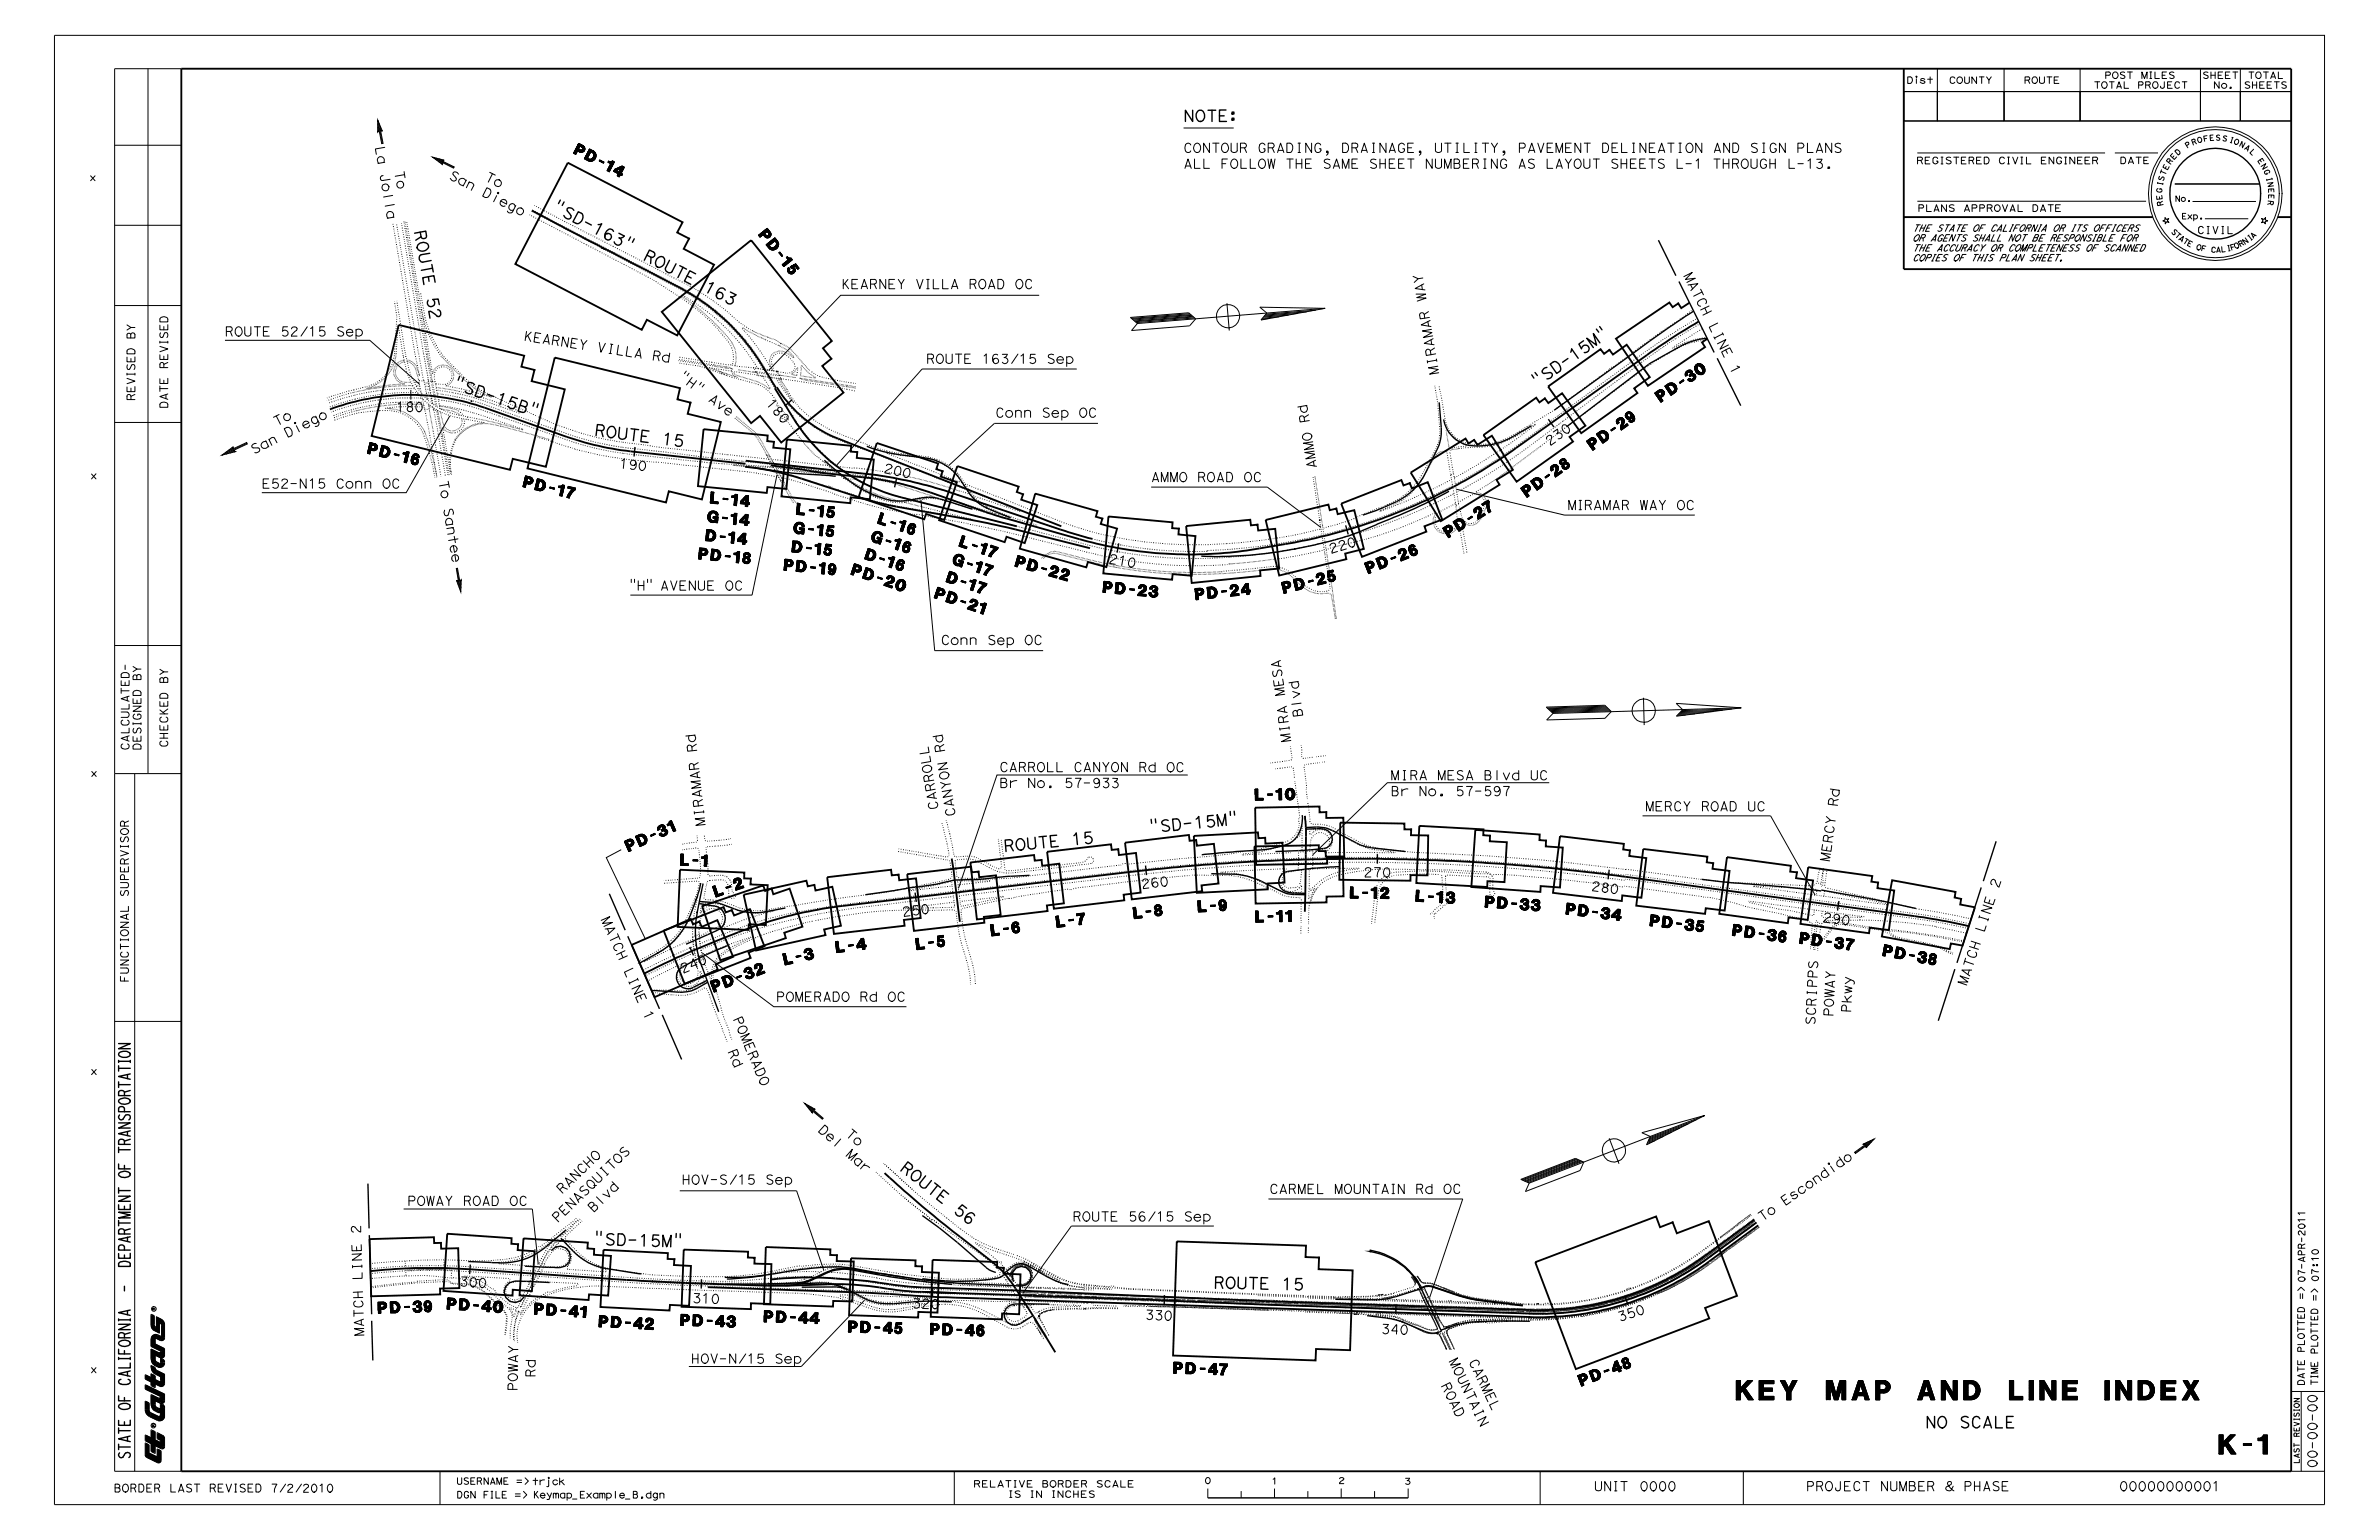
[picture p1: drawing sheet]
<svg xmlns="http://www.w3.org/2000/svg" width="432mm" height="279mm" viewBox="0 0 432 279" stroke-linecap="round" stroke-linejoin="round" font-family="sans-serif">
<defs><g id="words">
<text font-size="110.8" x="97.1" y="248.2" transform="rotate(-89 97.1 248.2)">d</text>
<text font-size="4.4" x="247.4" y="159.1" transform="rotate(1 247.4 159.1)">270</text>
<g font-size="3.1">
<text x="315.2" y="254">KEY MAP AND LINE INDEX</text>
<text x="402.7" y="263.8">K-1</text>
</g>
<text font-size="2.9" x="227.9" y="167.3" transform="rotate(-1 227.9 167.3)">L-11</text>
<text font-size="2.6" x="107.6" y="225.8" transform="rotate(2 107.6 225.8)">&quot;S D -1 5 M &quot;</text>
<text font-size="2.5" x="213" y="249.2" transform="rotate(2 213 249.2)">P D -4 7</text>
<g font-size="2.2">
<text x="107.8" y="79.1" transform="rotate(7 107.8 79.1)">R O U T E</text>
<text x="120.3" y="80.6" transform="rotate(7 120.3 80.6)">1 5</text>
<text x="138.7" y="239.8" transform="rotate(2 138.7 239.8)">P D - 4 4</text>
<text x="108.7" y="240.7" transform="rotate(3 108.7 240.7)">P D - 4 2</text>
<text x="168.8" y="242.1" transform="rotate(2 168.8 242.1)">P D - 4 6</text>
</g>
<g font-size="2.1">
<text x="200.2" y="107.5" transform="rotate(5 200.2 107.5)">P D - 2 3</text>
<text x="220.2" y="233.7" transform="rotate(1 220.2 233.7)">R O U T E</text>
<text x="232.8" y="234" transform="rotate(1 232.8 234)">1 5</text>
</g>
<g font-size="2">
<text x="82" y="70.4" transform="rotate(19 82 70.4)">&quot; S D - 1 5 B &quot;</text>
<text x="128.9" y="91.3" transform="rotate(5 128.9 91.3)">L - 1 4</text>
<text x="126.8" y="101.5" transform="rotate(5 126.8 101.5)">P D - 1 8</text>
<text x="143.7" y="100.2" transform="rotate(5 143.7 100.2)">D - 1 5</text>
<text x="142.3" y="103.5" transform="rotate(5 142.3 103.5)">P D - 1 9</text>
<text x="205.9" y="166.7" transform="rotate(-7 205.9 166.7)">L - 8</text>
<text x="180" y="169.8" transform="rotate(-7 180 169.8)">L - 6</text>
<text x="191.9" y="168.3" transform="rotate(-7 191.9 168.3)">L - 7</text>
</g>
<g font-size="1.9">
<text x="214.8" y="22.1">NOTE:</text>
<text x="75.2" y="42" transform="rotate(80 75.2 42)">R O U T E</text>
<text x="100" y="38.2" transform="rotate(28 100 38.2)">&quot; S D</text>
<text x="106" y="41.3" transform="rotate(28 106 41.3)">- 1 6 3 &quot;</text>
<text x="77.4" y="54.3" transform="rotate(80 77.4 54.3)">5 2</text>
<text x="66.7" y="82.3" transform="rotate(14 66.7 82.3)">P D - 1 6</text>
<text x="94.9" y="88.3" transform="rotate(14 94.9 88.3)">P D - 1 7</text>
<text x="128.3" y="94.7" transform="rotate(6 128.3 94.7)">G - 1 4</text>
<text x="156.9" y="101.4" transform="rotate(19 156.9 101.4)">D - 1 6</text>
<text x="171.7" y="105.6" transform="rotate(19 171.7 105.6)">D - 1 7</text>
<text x="208.6" y="151.2" transform="rotate(-6 208.6 151.2)">&quot; S D - 1 5 M</text>
<text x="284.2" y="165.9" transform="rotate(7 284.2 165.9)">P D</text>
<text x="289.1" y="166.5" transform="rotate(7 289.1 166.5)">- 3 4</text>
<text x="299.4" y="168" transform="rotate(7 299.4 168)">P D</text>
<text x="151.9" y="172.9" transform="rotate(-7 151.9 172.9)">L - 4</text>
<text x="304.1" y="168.5" transform="rotate(7 304.1 168.5)">- 3 5</text>
<text x="341.7" y="173.4" transform="rotate(10 341.7 173.4)">P D - 3 8</text>
<text x="349.4" y="259.1">NO SCALE</text>
<text x="23.6" y="264.8" transform="rotate(-90 23.6 264.8)">STATE OF CALIFORNIA - DEPARTMENT OF TRANSPORTATION</text>
</g>
<g font-size="1.8">
<text x="104.1" y="27.8" transform="rotate(27 104.1 27.8)">P D</text>
<text x="108.3" y="30" transform="rotate(27 108.3 30)">- 1 4</text>
<text x="116.6" y="47.1" transform="rotate(27 116.6 47.1)">R O U T E</text>
<text x="137.6" y="42.7" transform="rotate(51 137.6 42.7)">P D</text>
<text x="140.5" y="46.3" transform="rotate(51 140.5 46.3)">- 1 5</text>
<text x="127.9" y="52.9" transform="rotate(27 127.9 52.9)">1 6 3</text>
<text x="278.9" y="70.4" transform="rotate(-35 278.9 70.4)">&quot; S D</text>
<text x="283.9" y="66.8" transform="rotate(-35 283.9 66.8)">- 1 5 M</text>
<text x="305.6" y="70.2" transform="rotate(-34 305.6 70.2)">- 3 0</text>
<text x="301.5" y="73" transform="rotate(-34 301.5 73)">P D</text>
<text x="289.1" y="81.7" transform="rotate(-36 289.1 81.7)">P D</text>
<text x="293" y="79" transform="rotate(-36 293 79)">- 2 9</text>
<text x="281" y="87.5" transform="rotate(-35 281 87.5)">- 2 8</text>
<text x="159.3" y="95" transform="rotate(19 159.3 95)">L - 1 6</text>
<text x="267" y="95.1" transform="rotate(-32 267 95.1)">- 2 7</text>
<text x="277.2" y="90.2" transform="rotate(-35 277.2 90.2)">P D</text>
<text x="158" y="98.1" transform="rotate(19 158 98.1)">G</text>
<text x="160.4" y="99" transform="rotate(19 160.4 99)">- 1 6</text>
<text x="174.1" y="99.1" transform="rotate(19 174.1 99.1)">L - 1 7</text>
<text x="262.9" y="97.6" transform="rotate(-32 262.9 97.6)">P D</text>
<text x="154.5" y="104.2" transform="rotate(19 154.5 104.2)">P D</text>
<text x="159.1" y="105.8" transform="rotate(19 159.1 105.8)">- 2 0</text>
<text x="172.7" y="102.3" transform="rotate(19 172.7 102.3)">G</text>
<text x="175.2" y="103.1" transform="rotate(19 175.2 103.1)">- 1 7</text>
<text x="184.2" y="102.8" transform="rotate(16 184.2 102.8)">P D</text>
<text x="188.9" y="104.1" transform="rotate(16 188.9 104.1)">- 2 2</text>
<text x="233.1" y="107.7" transform="rotate(-14 233.1 107.7)">P D</text>
<text x="237.7" y="106.6" transform="rotate(-14 237.7 106.6)">- 2 5</text>
<text x="248.4" y="104.1" transform="rotate(-21 248.4 104.1)">P D</text>
<text x="252.8" y="102.4" transform="rotate(-21 252.8 102.4)">- 2 6</text>
<text x="169.6" y="108.5" transform="rotate(19 169.6 108.5)">P D</text>
<text x="173.9" y="109.9" transform="rotate(19 173.9 109.9)">- 2 1</text>
<text x="114.1" y="154.5" transform="rotate(-24 114.1 154.5)">P D</text>
<text x="118.3" y="152.7" transform="rotate(-24 118.3 152.7)">- 3 1</text>
<text x="130" y="162.8" transform="rotate(-19 130 162.8)">L - 2</text>
<text x="134.1" y="178.3" transform="rotate(-21 134.1 178.3)">- 3 2</text>
<text x="129.6" y="180" transform="rotate(-21 129.6 180)">P D</text>
<text x="163.2" y="212.2" transform="rotate(38 163.2 212.2)">R O U T E</text>
<text x="173.1" y="220" transform="rotate(38 173.1 220)">5 6</text>
</g>
<g font-size="1.7">
<text x="201.1" y="102.2" transform="rotate(10 201.1 102.2)">2 1 0</text>
<text x="123.5" y="157" transform="rotate(3 123.5 157)">L - 1</text>
<text x="269.6" y="164.6" transform="rotate(4 269.6 164.6)">P</text>
<text x="271.7" y="164.8" transform="rotate(4 271.7 164.8)">D</text>
<text x="274.4" y="164.9" transform="rotate(4 274.4 164.9)">- 3 3</text>
<text x="330.7" y="167.2" transform="rotate(8 330.7 167.2)">2 9 0</text>
<text x="314.4" y="169.7" transform="rotate(8 314.4 169.7)">P D</text>
<text x="319.1" y="170.4" transform="rotate(8 319.1 170.4)">- 3 6</text>
<text x="326.6" y="171.2" transform="rotate(8 326.6 171.2)">P D</text>
<text x="331.3" y="171.8" transform="rotate(8 331.3 171.8)">- 3 7</text>
<text x="142.5" y="175.1" transform="rotate(-13 142.5 175.1)">L</text>
<text x="144.7" y="174.6" transform="rotate(-13 144.7 174.6)">- 3</text>
<text x="81.1" y="237.5" transform="rotate(4 81.1 237.5)">P</text>
<text x="83.3" y="237.7" transform="rotate(4 83.3 237.7)">D</text>
<text x="86" y="237.8" transform="rotate(4 86 237.8)">- 4 0</text>
<text x="97" y="238.4" transform="rotate(4 97 238.4)">P D</text>
<text x="101.5" y="238.8" transform="rotate(4 101.5 238.8)">- 4 1</text>
<text x="207.8" y="239.4" transform="rotate(3 207.8 239.4)">3 3 0</text>
<text x="287" y="251.5" transform="rotate(-21 287 251.5)">P D</text>
<text x="291.5" y="249.8" transform="rotate(-21 291.5 249.8)">- 4 8</text>
</g>
<g font-size="1.6">
<text x="81.3" y="32.4" transform="rotate(27 81.3 32.4)">S a n</text>
<text x="86.9" y="35.2" transform="rotate(27 86.9 35.2)">D</text>
<text x="89.2" y="36.4" transform="rotate(27 89.2 36.4)">i e g o</text>
<text x="180.6" y="75.8">Conn Sep OC</text>
<text x="160.3" y="85.7" transform="rotate(12 160.3 85.7)">2 0 0</text>
<text x="128.1" y="98.1" transform="rotate(6 128.1 98.1)">D</text>
<text x="130.7" y="98.4" transform="rotate(6 130.7 98.4)">- 1 4</text>
<text x="144" y="96.8" transform="rotate(5 144 96.8)">G</text>
<text x="146.5" y="97" transform="rotate(5 146.5 97)">- 1 5</text>
<text x="217.1" y="108.8" transform="rotate(-6 217.1 108.8)">P</text>
<text x="219.2" y="108.6" transform="rotate(-6 219.2 108.6)">D</text>
<text x="221.9" y="108.3" transform="rotate(-6 221.9 108.3)">- 2</text>
<text x="225.1" y="108" transform="rotate(-6 225.1 108)">4</text>
<text x="166.4" y="172.3" transform="rotate(-7 166.4 172.3)">L</text>
<text x="168.6" y="172.1" transform="rotate(-7 168.6 172.1)">- 5</text>
<text x="83.3" y="233.3" transform="rotate(4 83.3 233.3)">3 0 0</text>
<text x="293.9" y="239.8" transform="rotate(-18 293.9 239.8)">3 5 0</text>
</g>
<g font-size="1.5">
<text x="68.1" y="26.7" transform="rotate(80 68.1 26.7)">L</text>
<text x="68.5" y="29.2" transform="rotate(80 68.5 29.2)">a</text>
<text x="214.7" y="27.7">CONTOUR GRADING, DRAINAGE, UTILITY, PAVEMENT DELINEATION AND SIGN PLANS</text>
<text x="69" y="32" transform="rotate(80 69 32)">J o</text>
<text x="69.6" y="35.6" transform="rotate(80 69.6 35.6)">l l a</text>
<text x="87.8" y="32.7" transform="rotate(27 87.8 32.7)">T o</text>
<text x="214.7" y="30.6">ALL FOLLOW THE SAME SHEET NUMBERING AS LAYOUT SHEETS L-1 THROUGH L-13.</text>
<text x="152.6" y="52.4">KEARNEY VILLA ROAD OC</text>
<text x="305.5" y="50" transform="rotate(63 305.5 50)">M</text>
<text x="306.6" y="52.2" transform="rotate(63 306.6 52.2)">A T C H</text>
<text x="259.1" y="55.6" transform="rotate(-100 259.1 55.6)">W A Y</text>
<text x="310.4" y="59.7" transform="rotate(63 310.4 59.7)">L I N E</text>
<text x="40.8" y="61">ROUTE 52/15 Sep</text>
<text x="94.9" y="61.8" transform="rotate(9 94.9 61.8)">K E A R N E Y</text>
<text x="108.9" y="63.9" transform="rotate(9 108.9 63.9)">V I L L A</text>
<text x="118" y="65.3" transform="rotate(9 118 65.3)">R d</text>
<text x="168" y="66">ROUTE 163/15 Sep</text>
<text x="123" y="68.6" transform="rotate(36 123 68.6)">&quot; H</text>
<text x="126" y="70.9" transform="rotate(36 126 70.9)">&quot;</text>
<text x="261.2" y="67.9" transform="rotate(-100 261.2 67.9)">M I R A M A R</text>
<text x="50.1" y="77.4" transform="rotate(-27 50.1 77.4)">T o</text>
<text x="57.8" y="76.6" transform="rotate(-26 57.8 76.6)">o</text>
<text x="127.8" y="72.2" transform="rotate(36 127.8 72.2)">A</text>
<text x="129.7" y="73.6" transform="rotate(36 129.7 73.6)">v e</text>
<text x="138.9" y="73.2" transform="rotate(50 138.9 73.2)">1 8 0</text>
<text x="237.7" y="76.5" transform="rotate(-99 237.7 76.5)">R d</text>
<text x="46" y="82.4" transform="rotate(-26 46 82.4)">S</text>
<text x="47.8" y="81.6" transform="rotate(-26 47.8 81.6)">a n</text>
<text x="51.6" y="79.7" transform="rotate(-26 51.6 79.7)">D</text>
<text x="53.9" y="78.6" transform="rotate(-26 53.9 78.6)">i e g</text>
<text x="281.2" y="81" transform="rotate(-35 281.2 81)">2 3 0</text>
<text x="47.4" y="88.6">E52-N15 Conn OC</text>
<text x="79.6" y="87.3" transform="rotate(80 79.6 87.3)">T</text>
<text x="80" y="89.5" transform="rotate(80 80 89.5)">o</text>
<text x="239" y="84.9" transform="rotate(-99 239 84.9)">A M M O</text>
<text x="80.4" y="92.3" transform="rotate(80 80.4 92.3)">S</text>
<text x="80.8" y="94.3" transform="rotate(80 80.8 94.3)">a n</text>
<text x="144.5" y="93.3" transform="rotate(6 144.5 93.3)">L</text>
<text x="146.7" y="93.5" transform="rotate(6 146.7 93.5)">- 1 5</text>
<text x="284.5" y="92.5">MIRAMAR WAY OC</text>
<text x="81.4" y="97.7" transform="rotate(80 81.4 97.7)">t e e</text>
<text x="241.4" y="100.4" transform="rotate(-16 241.4 100.4)">2 2 0</text>
<text x="114.2" y="107.1">&quot;H&quot; AVENUE OC</text>
<text x="170.8" y="117">Conn Sep OC</text>
<text x="233.3" y="127.1" transform="rotate(-97 233.3 127.1)">M E S A</text>
<text x="236.2" y="127.9" transform="rotate(-98 236.2 127.9)">l v d</text>
<text x="236.5" y="130.1" transform="rotate(-98 236.5 130.1)">B</text>
<text x="126.5" y="136.4" transform="rotate(-96 126.5 136.4)">R d</text>
<text x="171.5" y="136.4" transform="rotate(-99 171.5 136.4)">R d</text>
<text x="234.3" y="134.6" transform="rotate(-97 234.3 134.6)">M I R A</text>
<text x="252.4" y="141.5">MIRA MESA Blvd UC</text>
<text x="128" y="149.8" transform="rotate(-96 128 149.8)">M I R A M A R</text>
<text x="170.3" y="146.8" transform="rotate(-99 170.3 146.8)">C A R R O L L</text>
<text x="173.4" y="148" transform="rotate(-99 173.4 148)">C A N Y O N</text>
<text x="252.4" y="144.4">Br No. 57-597</text>
<text x="298.6" y="147.2">MERCY ROAD UC</text>
<text x="333.4" y="146.5" transform="rotate(-82 333.4 146.5)">R d</text>
<text x="182.2" y="154.6" transform="rotate(-6 182.2 154.6)">R</text>
<text x="187.1" y="154.1" transform="rotate(-6 187.1 154.1)">U</text>
<text x="189.6" y="153.8" transform="rotate(-6 189.6 153.8)">T</text>
<text x="332" y="156.4" transform="rotate(-82 332 156.4)">M E R C Y</text>
<text x="362.7" y="161.4" transform="rotate(-72 362.7 161.4)">2</text>
<text x="109" y="166.8" transform="rotate(66 109 166.8)">M</text>
<text x="217.5" y="165.5" transform="rotate(-3 217.5 165.5)">L</text>
<text x="219.7" y="165.4" transform="rotate(-3 219.7 165.4)">- 9</text>
<text x="110" y="169.1" transform="rotate(66 110 169.1)">A T C H</text>
<text x="360.4" y="168.3" transform="rotate(-72 360.4 168.3)">L I N E</text>
<text x="113.4" y="176.7" transform="rotate(66 113.4 176.7)">L I N E</text>
<text x="123.8" y="176.7" transform="rotate(-23 123.8 176.7)">2 4 0</text>
<text x="356.9" y="179" transform="rotate(-72 356.9 179)">M</text>
<text x="357.7" y="176.5" transform="rotate(-72 357.7 176.5)">A T C H</text>
<text x="133" y="184.8" transform="rotate(67 133 184.8)">P O M E R A D O</text>
<text x="140.8" y="181.7">POMERADO Rd OC</text>
<text x="332.7" y="184.5" transform="rotate(-87 332.7 184.5)">P O W A Y</text>
<text x="335.9" y="183.8" transform="rotate(-87 335.9 183.8)">P k w y</text>
<text x="132" y="190.8" transform="rotate(67 132 190.8)">R d</text>
<text x="329.4" y="186" transform="rotate(-87 329.4 186)">S C R I P P S</text>
<text x="148.3" y="205.2" transform="rotate(41 148.3 205.2)">D</text>
<text x="150.2" y="206.8" transform="rotate(41 150.2 206.8)">e l</text>
<text x="152.7" y="209" transform="rotate(41 152.7 209)">M</text>
<text x="153.3" y="205.9" transform="rotate(42 153.3 205.9)">T o</text>
<text x="123.7" y="214.9">HOV-S/15 Sep</text>
<text x="155" y="211.1" transform="rotate(41 155 211.1)">a r</text>
<text x="73.9" y="218.8">POWAY ROAD OC</text>
<text x="101.2" y="221.9" transform="rotate(-44 101.2 221.9)">P E N A S Q U I T O S</text>
<text x="102" y="216.7" transform="rotate(-44 102 216.7)">R A N C H O</text>
<text x="107.6" y="220.1" transform="rotate(-44 107.6 220.1)">B</text>
<text x="109.2" y="218.6" transform="rotate(-44 109.2 218.6)">l v d</text>
<text x="194.7" y="221.6">ROUTE 56/15 Sep</text>
<text x="230.4" y="216.6">CARMEL MOUNTAIN Rd OC</text>
<text x="319.8" y="221.7" transform="rotate(-35 319.8 221.7)">T</text>
<text x="321.6" y="220.5" transform="rotate(-35 321.6 220.5)">o</text>
<text x="323.8" y="218.9" transform="rotate(-35 323.8 218.9)">E</text>
<text x="325.6" y="217.7" transform="rotate(-35 325.6 217.7)">s c o n d i d o</text>
<text x="65.5" y="224" transform="rotate(-92 65.5 224)">2</text>
<text x="65.7" y="231.3" transform="rotate(-92 65.7 231.3)">L I N E</text>
<text x="66" y="239.9" transform="rotate(-92 66 239.9)">A T C H</text>
<text x="66.1" y="242.5" transform="rotate(-92 66.1 242.5)">M</text>
<text x="125.4" y="247.4">HOV-N/15 Sep</text>
<text x="261.5" y="251.4" transform="rotate(64 261.5 251.4)">R O A D</text>
<text x="262.9" y="246.9" transform="rotate(64 262.9 246.9)">M O U N T A I N</text>
<text x="266.5" y="247" transform="rotate(64 266.5 247)">C A R M E L</text>
<text x="93.9" y="252.4" transform="rotate(-90 93.9 252.4)">POWAY</text>
<text x="327.8" y="270.5">PROJECT NUMBER &amp; PHASE</text>
</g>
<g font-size="1.4">
<text x="401.2" y="45.8" transform="rotate(3 401.2 45.8)">C</text>
<text x="112.3" y="84.9" transform="rotate(6 112.3 84.9)">1 9 0</text>
<text x="288.7" y="161.6" transform="rotate(8 288.7 161.6)">2 8 0</text>
<text x="257" y="163.6" transform="rotate(3 257 163.6)">L</text>
<text x="259.2" y="163.7" transform="rotate(3 259.2 163.7)">- 1</text>
<text x="262.2" y="163.8" transform="rotate(3 262.2 163.8)">3</text>
<text x="68.6" y="238.3" transform="rotate(-2 68.6 238.3)">P</text>
<text x="70.7" y="238.2" transform="rotate(-2 70.7 238.2)">D</text>
<text x="73.4" y="238.1" transform="rotate(-2 73.4 238.1)">- 3</text>
<text x="76.5" y="238.1" transform="rotate(-2 76.5 238.1)">9</text>
</g>
<g font-size="1.3">
<text x="24.5" y="72.7" transform="rotate(-90 24.5 72.7)">REVISED BY</text>
<text x="30.5" y="74.1" transform="rotate(-90 30.5 74.1)">DATE REVISED</text>
<text x="23.4" y="136.2" transform="rotate(-90 23.4 136.2)">CALCULATED-</text>
<text x="25.6" y="136.2" transform="rotate(-90 25.6 136.2)">DESIGNED BY</text>
<text x="30.4" y="135.7" transform="rotate(-90 30.4 135.7)">CHECKED BY</text>
<text x="207.2" y="161.3" transform="rotate(-7 207.2 161.3)">2</text>
<text x="208.8" y="161.1" transform="rotate(-7 208.8 161.1)">6</text>
<text x="163.8" y="166.3" transform="rotate(-7 163.8 166.3)">2</text>
<text x="165.4" y="166.1" transform="rotate(-7 165.4 166.1)">5</text>
<text x="23.3" y="178.2" transform="rotate(-90 23.3 178.2)">FUNCTIONAL SUPERVISOR</text>
<text x="20.6" y="270.7">BORDER LAST REVISED 7/2/2010</text>
</g>
<text font-size="1.2" x="398.8" y="42.4">CIVIL</text>
<g font-size="1.1">
<text x="346" y="15.2">Dist</text>
<text x="353.7" y="15.2">COUNTY</text>
<text x="367.3" y="15.2">ROUTE</text>
<text x="380" y="16">TOTAL PROJECT</text>
<text x="382" y="14.3">POST MILES</text>
<text x="399.7" y="14.2">SHEET</text>
<text x="401.7" y="16">No.</text>
<text x="407.2" y="16.1">SHEETS</text>
<text x="347.8" y="29.7">REGISTERED CIVIL ENGINEER</text>
<text x="348" y="38.4">PLANS APPROVAL DATE</text>
<text x="347.1" y="42">THE STATE OF CALIFORNIA OR ITS OFFICERS</text>
<text x="347.1" y="43.8">OR AGENTS SHALL NOT BE RESPONSIBLE FOR</text>
<text x="347.1" y="45.6">THE ACCURACY OR COMPLETENESS OF SCANNED</text>
<text x="347.1" y="47.4">COPIES OF THIS PLAN SHEET.</text>
<text x="418.3" y="232.7" transform="rotate(-90 418.3 232.7)">07-AP</text>
<text x="125.6" y="236.4" transform="rotate(2 125.6 236.4)">3</text>
<text x="165.5" y="237.3" transform="rotate(2 165.5 237.3)">3</text>
<text x="167.1" y="237.4" transform="rotate(2 167.1 237.4)">2</text>
<text x="123.5" y="240.5" transform="rotate(2 123.5 240.5)">P</text>
<text x="125.7" y="240.5" transform="rotate(2 125.7 240.5)">D</text>
<text x="129.7" y="240.7" transform="rotate(2 129.7 240.7)">4</text>
<text x="131.6" y="240.7" transform="rotate(2 131.6 240.7)">3</text>
<text x="154" y="241.7" transform="rotate(2 154 241.7)">P</text>
<text x="156" y="241.8" transform="rotate(2 156 241.8)">D</text>
<text x="159.9" y="241.9" transform="rotate(2 159.9 241.9)">4</text>
<text x="161.8" y="242" transform="rotate(2 161.8 242)">5</text>
<text x="250.6" y="242" transform="rotate(2 250.6 242)">3</text>
<text x="82.8" y="269.3">USERNAME =&gt; trjck</text>
<text x="176.6" y="269.8">RELATIVE BORDER SCALE</text>
<text x="82.8" y="271.8">DGN FILE =&gt;</text>
<text x="96.7" y="271.8">Keymap_E</text>
<text x="182.9" y="271.7">IS IN INCHES</text>
</g>
<g font-size="1">
<text x="397.9" y="26.4" transform="rotate(-18 397.9 26.4)">R</text>
<text x="404.4" y="25.8" transform="rotate(16 404.4 25.8)">I</text>
<text x="407.2" y="27" transform="rotate(30 407.2 27)">A</text>
<text x="242.8" y="269.2">2</text>
<text x="254.8" y="269.3">3</text>
</g>
<g font-size=".9">
<text x="393.9" y="29.9" transform="rotate(-52 393.9 29.9)">R</text>
<text x="394.5" y="29.1" transform="rotate(-47 394.5 29.1)">E</text>
<text x="396.9" y="26.9" transform="rotate(-32 396.9 26.9)">P</text>
<text x="398.9" y="26" transform="rotate(-15 398.9 26)">O</text>
<text x="400" y="25.7" transform="rotate(-10 400 25.7)">F</text>
<text x="403.2" y="25.5" transform="rotate(13 403.2 25.5)">S</text>
<text x="408.2" y="27.6" transform="rotate(43 408.2 27.6)">L</text>
<text x="409.7" y="29.2" transform="rotate(54 409.7 29.2)">E</text>
<text x="392.4" y="35.1" transform="rotate(-87 392.4 35.1)">G</text>
<text x="392.5" y="33.9" transform="rotate(-79 392.5 33.9)">I</text>
<text x="392.6" y="33" transform="rotate(-74 392.6 33)">S</text>
<text x="392.9" y="31.9" transform="rotate(-69 392.9 31.9)">T</text>
<text x="410.8" y="31" transform="rotate(65 410.8 31)">G</text>
<text x="411.3" y="32.2" transform="rotate(74 411.3 32.2)">I</text>
<text x="411.7" y="34.1" transform="rotate(87 411.7 34.1)">E</text>
<text x="411.8" y="35.2" transform="rotate(90 411.8 35.2)">E</text>
<text x="392.5" y="36.3" transform="rotate(-96 392.5 36.3)">E</text>
<text x="392.6" y="37.3" transform="rotate(-103 392.6 37.3)">R</text>
<text x="394.7" y="36.6">No.</text>
<text x="395.9" y="39.8">Exp.</text>
<text x="411.7" y="36.3" transform="rotate(96 411.7 36.3)">R</text>
<text x="394" y="42.1" transform="rotate(45 394 42.1)">S</text>
<text x="394.6" y="42.8" transform="rotate(39 394.6 42.8)">T</text>
<text x="396" y="44" transform="rotate(32 396 44)">T</text>
<text x="402.1" y="45.8">A</text>
<text x="406.6" y="44.9" transform="rotate(-29 406.6 44.9)">R</text>
<text x="408.9" y="43.4" transform="rotate(-43 408.9 43.4)">A</text>
<text x="417.3" y="265.6" transform="rotate(-90 417.3 265.6)">LAST REVISION</text>
</g>
<g font-size=".8">
<text x="395.2" y="28.3" transform="rotate(-43 395.2 28.3)">D</text>
<text x="406.3" y="26.5" transform="rotate(27 406.3 26.5)">N</text>
<text x="393.3" y="31" transform="rotate(-65 393.3 31)">E</text>
<text x="395.3" y="43.4" transform="rotate(39 395.3 43.4)">A</text>
<text x="396.9" y="44.5" transform="rotate(27 396.9 44.5)">E</text>
<text x="399.4" y="45.5" transform="rotate(13 399.4 45.5)">F</text>
<text x="404.9" y="45.4" transform="rotate(-16 404.9 45.4)">F</text>
<text x="405.7" y="45.2" transform="rotate(-27 405.7 45.2)">O</text>
<text x="408.3" y="43.8" transform="rotate(-39 408.3 43.8)">I</text>
</g>
<text font-size=".7" x="404.1" y="45.6" transform="rotate(-12 404.1 45.6)">I</text>
<g font-size=".4">
<text x="28.1" y="237.7" transform="rotate(-90 28.1 237.7)">R</text>
<text x="28" y="258.9" transform="rotate(-90 28 258.9)">R</text>
</g>
</g></defs>
<g fill="none" stroke="#000" stroke-width=".18">
<path d="M9.9 6.4h412v266.6h-412zM26.9 12.5v127.9M32.9 12.5h-12.1v254.4h12.1M345.5 16.6h6.1v5.3h-6.1zM345.5 16.6h70.4M346.3 13.9h.4a.51 .51 0 0 1 .4 .8l-.3 .4h-.5zM347.8 14l.2-.1-.2-.1v.2h.1M350.3 13.9v1.2M351.6 12.5v9.4M351.6 16.6h12.1v5.3h-12.1zM354 14.2a.44 .44 0 0 1 .4-.3 .44 .44 0 0 1 .4 .3M355.7 15.1a.58 .58 0 0 0 .5-.6 .58 .58 0 0 0-.7-.5 .61 .61 0 0 0-.3 .7 .61 .61 0 0 0 .6 .4"/>
<path d="M356.6 13.9v.9M357.4 13.9v.9M358.8 13.9v1.2l-.9-1.2v1.2M359.3 13.9h.8M359.7 13.9v1.2M360.6 13.9l.4 .6 .4-.6M363.7 16.6h13.8v5.3h-13.8zM363.7 12.5v9.4M368.1 14.5a.3 .3 0 0 0 .3-.3 .3 .3 0 0 0-.3-.3h-.5v1.2M369.3 15.1a.58 .58 0 0 0 .5-.7 .58 .58 0 0 0-.7-.4l-.1 .1a.61 .61 0 0 0-.2 .7 .61 .61 0 0 0 .6 .3M370.2 13.9v.9M371.1 13.9v.9"/>
<path d="M371.5 13.9h.9M372 13.9v1.2M373.6 13.9h-.7v1.2h.8M377.5 16.6h21.9v5.3h-21.9zM377.5 12.5v9.4M380.2 14.8h.9M380.7 14.8v1.2M382 16l.3-.1 .2-.4a.58 .58 0 0 0-.4-.7 .59 .59 0 0 0-.6 .6 .59 .59 0 0 0 .5 .6M382.8 13.7l.3-.3-.1-.3h-.8v1.1M382.9 14.8h.8M383.3 14.8v1.2M383.9 14.2a.58 .58 0 0 0 .5-.6 .58 .58 0 0 0-.7-.5 .62 .62 0 0 0-.2 .7 .62 .62 0 0 0 .5 .4"/>
<path d="M384.2 16l.4-1.2 .4 1.2M385.6 14.8v1.2h.8M385.6 13.1a.47 .47 0 0 0-.7 .3l.1 .1M386.1 13.1h.9M386.6 13.1v1.1M388.7 15.4a.3 .3 0 0 0 .3-.3 .3 .3 0 0 0-.3-.3h-.5v1.2M388.8 14.2v-1.1l.4 1.1 .5-1.1v1.1M390 15.4l.3-.2-.1-.3-.8-.1v1.2M390.2 13.1h.3M390.4 13.1v1.1M391.1 13.1v1.1h.8M391.2 16l.4-.2a.71 .71 0 0 0-.2-1 .59 .59 0 0 0-.7 .6 .59 .59 0 0 0 .6 .6"/>
<path d="M392.8 14.8v1M393.2 13.1h-.7v1.1h.8M394.2 14.8h-.8v1.2h.9M394.6 13.1a.48 .48 0 0 0-.8 .3l.1 .1M394.8 15.1l.3-.3h.2l.3 .3M396.1 14.8h.8M396.5 14.8v1.2M399.4 12.5v9.4M399.4 16.6h7.2v5.3h-7.2zM400.7 13.1a.47 .47 0 0 0-.7 .3l.1 .1M401.3 13.1v1.1M402.1 13.1v1.1"/>
<path d="M402.8 14.8v1.2l-.9-1.2v1.2M403.4 13.1h-.8v1.1h.9M404.7 13.1h-.8v1.1h.9M405.3 13.1h.9M405.7 13.1v1.1M406.6 16.6h9.3v5.3h-9.3zM406.6 12.5v9.4M408.2 13.1h.9M408.3 14.9a.47 .47 0 0 0-.8 .3l.1 .1M408.6 13.1v1.1M408.8 14.8v1.2M409.6 14.8v1.2"/>
<path d="M409.9 14.2h.1a.58 .58 0 0 0 .4-.7l-.2-.4a.58 .58 0 0 0-.8 .5 .58 .58 0 0 0 .6 .6M410.8 13.1h.9M411 14.8h-.9v1.2h.9M411.3 13.1v1.1M412.1 14.2l.5-1.1 .4 1.1M412.3 13.9h.6M412.3 14.8h-.8v1.2h.8M412.8 14.8h.9M413.2 14.8v1.2M413.5 13.1v1.1h.8M414.9 14.9a.47 .47 0 0 0-.7 .3l.1 .1M16.4 31.9l.9 .9"/>
<path d="M17.3 31.9l-.9 .9M20.8 26.4h12.1M68.6 23.1l.1 .7M68.6 23.7v.2M68.6 21.8l.8 2-.3-.2 .4 2.4-.2 .1-.5-2.4-.2 .3zM68.6 21.8l.8 4.2M68.6 22.4l.2 1.3M68.8 22.4l.3 1.2M69 23l.2 .7M69.3 23.6v.2M69.7 29.5a.66 .66 0 0 0-.3-1 .66 .66 0 0 0-.9 .5l.3 .7M70.8 32.5l-1.3 .2"/>
<path d="M71.6 37.1l-1.7 .3M73.3 33.3a.63 .63 0 0 1-.7 .9 .63 .63 0 0 1-.5-1 .63 .63 0 0 1 1.1 0l.1 .2M73.3 31.1l.2 1.1M73.4 31.7l-1.7 .3M78.5 28.5l2.1 .6-.3 .1 2.1 1.1-.1 .2-2.1-1.1 .1 .4zM78.5 28.5l3.9 1.9M79 28.9l1.2 .5M79.1 28.7l1.2 .5M79.5 29.3l.7 .3M79.7 28.8l.7 .4M80 29.7h.2M80.3 29l.3 .1"/>
<path d="M105.1 26l.9 .6-1-.5 1.1 .5-1.1-.5 1.1 .7-1.2-.6 1.3 .7-1.3-.7 1.3 .7-1.3-.6 1.3 .7-.5-.2 .5 .2-.5-.1 .5 .2-.4-.2 .3 .3-.4-.2 .4 .3-.4-.2 .4 .2-.4-.1 .4 .2-.5-.2 .4 .2-.4-.2 .4 .3-.5-.2 .4 .2-.5-.3M105.1 27.5h.8l.3-.3v-.4l-.4-.4-.7-.4-1 1.8 .4 .2 .3-.6 .4 .2M108.9 29l.7 .4M214.8 23.2h9.1M215.1 30.5l.5-1.6 .6 1.6M215.2 26.3v-.1a.51 .51 0 0 1 .5-.2 .51 .51 0 0 1 .4 .3M216.8 28.9v1.6h1M217.3 27.7a.86 .86 0 0 0 .6-.9 .86 .86 0 0 0-.7-.8 .87 .87 0 0 0-.6 .9 .87 .87 0 0 0 .8 .8M218.5 28.9v1.6h1M219.5 26v1.7l-1-1.7v1.7M220.1 26h1.2M220.7 26v1.7"/>
<path d="M222.3 27.7a.86 .86 0 0 0 .7-.9 .86 .86 0 0 0-.7-.8 .88 .88 0 0 0-.6 .9 .88 .88 0 0 0 .7 .8M222.8 28.9h-1v1.6M223.5 26v1.3M224 30.5a.87 .87 0 0 0 .7-.8 .87 .87 0 0 0-.7-.8 .87 .87 0 0 0-.6 .8 .87 .87 0 0 0 .7 .8M224.6 26v1.3M225.2 28.9v1.6h1.1M225.9 26.8l.3-.3-.1-.4-.2-.1h-.8v1.7M226.9 28.9v1.6h1M228.6 26.3l.1-.1a.51 .51 0 0 1 .5-.2 .51 .51 0 0 1 .4 .3M229 30.5h.2a.89 .89 0 0 0 .5-.9 .89 .89 0 0 0-.7-.7 .87 .87 0 0 0-.6 .8 .87 .87 0 0 0 .7 .8M230.1 28.9l.3 1.6 .3-1.6 .4 1.6 .3-1.6M230.9 26.8l.3-.3v-.4l-.3-.1h-.7v1.7"/>
<path d="M231.9 27.7l.5-1.7 .6 1.7M233.6 26a.92 .92 0 0 1 1 .5 .92 .92 0 0 1-.2 1.1l-.8 .1zM233.6 28.9h1.1M234.1 28.9v1.6M235.3 28.9v1.6M235.6 26h.4M235.8 26v1.7M236.3 28.9v1.6M238 28.9h-1v1.6h1M238.1 26v1.7l-1.1-1.7v1.7M238.7 26.3l.1-.1a.51 .51 0 0 1 .5-.2 .51 .51 0 0 1 .4 .3M241.4 29l-.5-.1-.5 .1-.1 .3 .2 .2"/>
<path d="M242 30.5l.6-1.6 .5 1.6M243.6 30.5v-1.6l.6 1.6 .6-1.6v1.6M243.7 26l.8 .1a1.11 1.11 0 0 1 .1 1.4l-.3 .2h-.6zM246.1 26.8h.2a.48 .48 0 0 0 .1-.7l-1-.1v1.7M246.4 28.9h-1v1.6h1M247.1 27.7l.5-1.7 .6 1.7M249.1 26h.4M249.3 26v1.7M249.7 29l-.7-.1-.2 .3 .1 .3M250.5 28.9v1.6M251.4 28.9v1.6M251.6 26v1.7l-1.1-1.7v1.7"/>
<path d="M252.2 27.7l.5-1.7 .6 1.7M253.1 28.9h-.9v1.6h1M253.9 26.3a.55 .55 0 0 1 .5-.3 .55 .55 0 0 1 .5 .3M254.8 28.9h-.9v1.6h1M255.5 28.9h1.1M256.1 28.9v1.6M256.5 26h-1v1.7h1.1M259.9 28.9v1.6l-1-1.6v1.6M260.5 26v1.3M260.5 28.9v1.2M261.6 26v1.3M261.6 28.9v1.2"/>
<path d="M262.2 30.5v-1.6l.6 1.6 .6-1.6v1.6M262.2 26h1.2M262.8 26v1.7M264.3 26h.4M264.5 26v1.7M264.7 29.7a.43 .43 0 0 0 .2-.5 .43 .43 0 0 0-.4-.3h-.6v1.6h.7M265.7 26v1.7h1M266.6 28.9h-1v1.6h1M267.7 26h.4M267.9 26v1.7M268 29.7h.2a.48 .48 0 0 0 0-.7l-.2-.1h-.7v1.6M269 26h1.2"/>
<path d="M269.3 28.9h.4M269.5 28.9v1.6M269.6 26v1.7M270.7 26l.6 .8 .5-.8M271.8 28.9v1.6l-1.1-1.6v1.6M272.4 29.2a.55 .55 0 0 1 .5-.4 .55 .55 0 0 1 .6 .4M275.7 30.5l.6-1.6 .5 1.6M276.5 26.9a.45 .45 0 0 0 .4-.5 .45 .45 0 0 0-.4-.4h-.7v1.7M277.4 27.7l.6-1.7 .6 1.7M278.4 29l-.7-.1-.3 .3 .2 .3M279.1 26l.6 1.7 .5-1.7M280.8 28.9v1.6h1"/>
<path d="M281.8 26h-1v1.7h1.1M282.4 27.7v-1.7l.6 1.7 .6-1.7v1.7M282.5 30.5l.5-1.6 .6 1.6M284.1 28.9l.6 .8 .5-.8M285.2 26h-1v1.7h1M286.3 30.5a.87 .87 0 0 0 .7-.8 .87 .87 0 0 0-.7-.8 .87 .87 0 0 0-.6 .8 .87 .87 0 0 0 .7 .8M286.9 26v1.7l-1-1.7v1.7M287.5 28.9v1.2M287.5 26h1.1M288.1 26v1.7M288.6 28.9v1.2M289.2 28.9h1.1"/>
<path d="M289.8 28.9v1.6M290.9 26h.5a.96 .96 0 0 1 0 1.7h-.5zM293.6 29l-.5-.1-.5 .1v.4l.1 .1M293.6 26h-1v1.7h1M294.2 28.9v1.6M294.3 26v1.7h1M295.3 28.9v1.6M296.3 26h.4M296.5 26v1.7M296.9 28.9h-1v1.6h1.1M298.6 28.9h-1v1.6h1.1M298.7 26v1.7l-1-1.7v1.7"/>
<path d="M299.3 28.9h1.1M299.9 28.9v1.6M300.3 26h-.9v1.7h1M301 27.7l.6-1.7 .6 1.7M302 29l-.7-.1-.3 .3 .2 .3M302.7 26h1.1M303.3 26v1.7M304.4 28.9v1.6h1M304.7 26h.5M304.9 26v1.7M306.6 27.7a.86 .86 0 0 0 .7-.9 .86 .86 0 0 0-.7-.8 .87 .87 0 0 0-.6 .9 .87 .87 0 0 0 .7 .8M307.9 29.2l.4-.3v1.6"/>
<path d="M308.9 26v1.7l-1.1-1.7v1.7M311.1 28.9h1.1M311.2 27.7l.5-1.7 .6 1.7M311.6 28.9v1.6M312.8 28.9v1.6M313.8 28.9v1.6M313.9 26v1.7l-1-1.7v1.7M314.5 26a.91 .91 0 0 1 1.1 .5 .91 .91 0 0 1-.4 1.2h-.7zM315.2 29.7a.42 .42 0 0 0 .4-.4 .42 .42 0 0 0-.4-.4h-.7v1.6M316.7 30.5a.86 .86 0 0 0 .6-.8 .86 .86 0 0 0-.7-.8 .87 .87 0 0 0-.6 .8 .87 .87 0 0 0 .8 .8M317.8 28.9v1.2M318.9 28.9v1.2"/>
<path d="M318.9 26.1l-.4-.1-.5 .1-.1 .3 .2 .2M319.6 29.2a.55 .55 0 0 1 .5-.4 .55 .55 0 0 1 .5 .4M319.9 26h.4M320.1 26v1.7M321.2 28.9v1.6M321.4 26.3v-.1a.51 .51 0 0 1 .5-.2 .51 .51 0 0 1 .4 .3M322.2 28.9v1.6M324 26v1.7l-1-1.7v1.7M324.7 28.9v1.6h1M327 26.9l.4-.4-.1-.4-.3-.1h-.7v1.7M328.1 26v1.7h1M328.1 29.2l.5-.3v1.6"/>
<path d="M329.7 27.7l.6-1.7 .5 1.7M329.8 28.9h.9l-.2 .4-.4 .2M332.5 26v1.7l-1.1-1.7v1.7M334.1 26.1a.81 .81 0 0 0-1 .1l.1 .4M345.5 21.9h70.4M348 36.5h41.5M348 27.7h34.1M348.6 29.1l.3-.2-.1-.3-.8-.1v1.2M348.8 37.7a.3 .3 0 0 0 .3-.3 .3 .3 0 0 0-.3-.3h-.5v1.3M349.7 37.1v1.3h.8M350.2 28.5h-.8v1.2h.9M350.9 28.8l.2-.3h.3l.3 .3"/>
<path d="M351 38.4l.5-1.3 .4 1.3M352.3 28.5h.4M352.5 28.5v1.2M353.3 37.1v1.3l-.9-1.3v1.3M354.1 28.6a.48 .48 0 0 0-.8 .2l.1 .2M354.6 28.5h.9M354.6 37.2a.51 .51 0 0 0-.8 .2l.1 .2M355.1 28.5v1.2M356.6 38.4l.4-1.3 .5 1.3M356.8 28.5h-.8v1.2h.8M357.9 29.1a.3 .3 0 0 0 .4-.3 .3 .3 0 0 0-.4-.3h-.5v1.2M358.5 37.7a.3 .3 0 0 0 .3-.3 .3 .3 0 0 0-.3-.3h-.6v1.3"/>
<path d="M359.6 28.5h-.8v1.2h.8M359.9 37.7a.3 .3 0 0 0 .3-.3 .3 .3 0 0 0-.3-.3h-.6v1.3M360.2 28.5h.4a.55 .55 0 0 1 .4 .8l-.3 .4h-.5zM361.3 37.7a.32 .32 0 0 0 .2-.5l-.8-.1v1.3M362.6 38.3l-.1 .1a.62 .62 0 0 1-.5-.7 .62 .62 0 0 1 .6-.6 .62 .62 0 0 1 .5 .7 .62 .62 0 0 1-.6 .6M363 28.8l.2-.3h.3l.3 .3M363.5 37.1l.4 1.3 .5-1.3M364.4 28.5h.3M364.6 28.5v1.2M364.8 38.4l.5-1.3 .4 1.3M365.3 28.5l.5 1.2 .4-1.2M366.3 37.1v1.3h.8"/>
<path d="M366.8 28.5h.3M367 28.5v1.2M367.8 28.5v1.2h.8M369 37.1l.7 .2 .1 .7-.2 .3-.6 .1zM370.4 38.4l.4-1.3 .5 1.3M371.3 28.5h-.8v1.2h.9M371.8 37.1h.9M372.2 37.1v1.3M372.8 28.5v1.2l-.9-1.2v1.2M373.4 28.8l.2-.3h.3l.3 .3M374 37.1h-.9v1.3h.9M374.8 28.5h.3"/>
<path d="M374.9 28.5v1.2M376.6 28.5v1.2l-.9-1.2v1.2M377.9 28.5h-.8v1.2h.8M379.3 28.5h-.9v1.2h.9M380.4 29.1l.3-.2-.1-.3-.8-.1v1.2M383.9 27.7h7.8M385 28.5l.7 .1a.75 .75 0 0 1-.1 1.1h-.6zM386.3 29.7l.5-1.2 .4 1.2M386.4 29.4h.7M387.7 28.5h.9M388.2 28.5v1.2M389.1 29.1h.6"/>
<path d="M389.9 28.5h-.8v1.2h.9M391.7 34.2l-.3 .2 .2 .4M392.4 35.5l.1 .5-1 .2-.1-.6M394.7 33.4h15.4M395.6 35.5v1.1l-.7-1.1v1.1M396.7 38.7h-.6v1h.7M398 36.6h11.5M400.2 39.7h7.9M400.6 24.6l-.6 .1 .2 .9M401.6 25h-.4M401.7 24.5h-.6l.1 1h.6M402.9 24.6l-.3-.1-.3 .2 .1 .2 .5 .3v.2l-.4 .1-.2-.2"/>
<path d="M405.7 26.2a.48 .48 0 0 0 .6-.4 .48 .48 0 0 0-.3-.5 .52 .52 0 0 0-.4 .4 .52 .52 0 0 0 .2 .5M410.4 30.2l.8-.5-.5 1 .8-.5M411.6 33.3l1-.2-.9 .7 .9-.1M411.7 36.5l.9 .1v.4l-.2 .1h-.1l-.2-.2M411.8 36v-.6h.9v.6M412.3 32.3l.1 .2M412.4 32.4l-.9 .3M412.7 34.8v-.5h-.9v.6M413.7 35.1a11.6 11.6 0 0 1-16.5 10.5 11.6 11.6 0 0 1-2.6-19.4 11.6 11.6 0 0 1 18.7 6l.3 1.4 .1 1.6M414.2 35.1a12.1 12.1 0 0 1-17.1 11.1 12.1 12.1 0 0 1-2.8-20.2 12.1 12.1 0 0 1 19.5 6l.4 3.2M20.8 40.9h12.1M20.8 55.4h12.1"/>
<path d="M23.1 58.9l.7 .5-.7 .5M29.1 57.8a.77 .77 0 0 1 .7-.4 .77 .77 0 0 1 .7 .5v.5h-1.5zM30.5 58.9v.9h-1.5v-.8M44.4 59.3v1.3M45.5 59.3v1.3M46.2 59.3h1.1M46.7 59.3v1.7M48.8 59.3h-1v1.7h1.1M52.2 59.3h-.8l-.1 .8M53.9 59.6a.56 .56 0 0 0-.5-.3 .56 .56 0 0 0-.5 .4M55.8 59.3l-1.2 1.7M56.4 59.6l.3-.3v1.7"/>
<path d="M58.9 59.3h-.8l-.1 .8M62.3 59.4l-.6-.1-.3 .2-.1 .3 .1 .1M144.4 47.9l.7 .8-.3 .2-.5-.7M144.4 47.9l.6 .8-.6-.8 .6 .8-.7-.8 .6 .8-.7-.7 .6 .8-.7-.8 .2 .2-.3-.1 .2 .2-.2-.2 .1 .3-.2-.2 .2 .2-.3-.2 .2 .3-.3-.2 .6 .8-.6-.8 .6 .8-.7-.8 .7 .9-.3-.3 .3 .4-.3-.3 .3 .3-.3-.2 .2 .3-.2-.3 .2 .3-.3-.2 .2 .3-.2-.2 .2 .2-.4-.2 .2 .3-.2-.3 .2 .3-.3-.3 .2 .4M153.1 50.7v1.7M153.9 50.7l-.8 1.1M155.6 50.7h-1v1.7h1.1M156.3 52.4l.6-1.7 .6 1.7M158.7 51.5l.3-.1a.42 .42 0 0 0 .1-.4 .42 .42 0 0 0-.4-.3h-.7v1.7M160.8 50.7v1.7l-1.1-1.7v1.7M162.4 50.7h-1v1.7h1M163 50.7l.6 .8 .5-.8"/>
<path d="M166.4 50.7l.5 1.7 .6-1.7M168.2 50.7h.4M168.4 50.7v1.7M169.4 50.7v1.7h1M171.1 50.7v1.7h1M172.7 52.4l.6-1.7 .5 1.7M176.8 51.5a.42 .42 0 0 0 .4-.4 .42 .42 0 0 0-.4-.4h-.7v1.7M178.3 52.4a.86 .86 0 0 0 .6-.9 .86 .86 0 0 0-.8-.8 .91 .91 0 0 0-.5 .9 .91 .91 0 0 0 .8 .8M179.4 52.4l.6-1.7 .6 1.7M181.1 50.7h.6a.95 .95 0 0 1 .5 .8 .95 .95 0 0 1-.5 .9h-.6zM185 52.4a.86 .86 0 0 0 .7-.9 .86 .86 0 0 0-.9-.8 .91 .91 0 0 0-.4 .9 .91 .91 0 0 0 .7 .8M186.2 51l.4-.3h.3l.3 .3"/>
<path d="M188.6 53.6h-36l-13.1 13.6M215.9 56.9l-10.5 .9M216.1 57.1l-10.6 .8M216.3 57.2l-10.6 .9M216.5 57.4l-10.6 .8M216.6 57.5l-10.5 .9M216.9 57.7l-10.6 .8M222.7 55l.4 5M223.2 59.5a2.14 2.14 0 0 1-2.3-2.9 2.14 2.14 0 0 1 3.6-.8 2.14 2.14 0 0 1-.8 3.5l-.6 .2M228.7 55.7l11.8 .2-11.6 2.2 1-1.3zM230.5 57.8l-1.5 .1M232.2 57.5l-3 .2"/>
<path d="M233.9 57.2l-4.6 .3M235.5 56.9l-6 .4M237.2 56.6l-7.6 .6M238.8 56.3l-9 .7M240.5 55.9l-34.1 2.8-1 1.3 10.5-.9 1.1-1.3-1.2-1.1-10.6 .9 1.2 1.1M256.5 50.1l.9 .5-.7 .6M311.8 58.6l-1.6 .8 .5 .9M347.6 43.8a.81 .81 0 0 0 .7-1.2 .83 .83 0 0 0-.8 1.2h.2M347.7 46.4l.1-.1a.31 .31 0 0 1 .4-.1 .31 .31 0 0 1 .2 .2M347.8 40.8h.8M347.8 44.4h.8M348.2 40.8l-.6 1.2"/>
<path d="M348.2 44.4l-.6 1.2M348.7 47.3a.78 .78 0 0 0 .7-1.1 .9 .9 0 0 0-.8 1.1h.2M348.9 40.8l-.5 1.2M348.9 44.4l-.5 1.2M349.1 43.2l.2-.1 .2-.3-.1-.2h-.5l-.6 1.2M349.6 40.8l-.6 1.2M349.6 44.4l-.6 1.2M350.2 46.8a.36 .36 0 0 0 .3-.2 .36 .36 0 0 0 0-.4h-.5l-.6 1.1M350.5 43.8l.9-1.2-.2 1.2M350.7 40.8h-.7l-.5 1.2h.7M350.7 44.4h-.7l-.5 1.2h.7M351.1 46.2h.3"/>
<path d="M351.3 46.2l-.6 1.1M351.6 45.6l.9-1.2-.1 1.2M352.1 42.8l.4-.2 .2 .2M352.5 46.2h-.6l-.6 1.1h.7M352.8 40.9a.44 .44 0 0 0-.5-.1 .44 .44 0 0 0-.2 .4M353.2 44.6l.3-.2h.3v.2M353.3 40.8h.7M353.6 46.2a.43 .43 0 0 0-.5 0 .43 .43 0 0 0-.2 .4M353.6 40.8l-.5 1.2M353.8 42l.9-1.2-.2 1.2M353.9 42.6h-.6l-.6 1.2h.6M354.3 44.6l.3-.2h.2l.1 .2"/>
<path d="M354.9 47.3a.9 .9 0 0 0 .7-1.1h-.1a.86 .86 0 0 0-.7 1.1h.2M355 42.6l-.6 1.2-.1-1.2-.5 1.2M355.4 40.8h.7M355.4 42.6h.7M355.4 44.4l-.4 .9M355.7 42.6l-.5 1.2M355.8 40.8l-.6 1.2M356.1 44.4l-.4 .9M356.7 45l.4-.3v-.3h-.6l-.5 1.2M356.8 46.2h-.6l-.5 1.1M357 45.6l.9-1.2-.2 1.2M357.1 42.7l-.5-.1-.3 .3 .1 .1"/>
<path d="M357.1 40.8h-.6l-.5 1.2h.6M358.4 46.2h.7M358.5 42a.84 .84 0 0 0 .6-1.2 .84 .84 0 0 0-.7 1.2h.1M358.6 44.6l.3-.2h.2l.1 .2M358.7 46.2l-.5 1.1M359.3 42.7l-.5-.1-.3 .3v.1M359.5 46.2l-.6 1.1M359.7 44.4l.1 .6 .6-.6M359.7 42.6l-.5 1.2M360.1 46.2l-.5 1.1M360.3 43.8l.9-1.2-.2 1.2M360.4 40.8h-.7l-.5 1.2"/>
<path d="M360.4 42.6l-.6 1.2M360.6 46.2h.3M360.8 46.2l-.6 1.1M361.7 45.6a.85 .85 0 0 0 .7-1.2 .86 .86 0 0 0-.9 1.1l.3 .1M361.8 41l.3-.2h.3l.1 .2M361.9 42.6l-.5 1.2h.7M362 46.2a.45 .45 0 0 0-.5 0 .45 .45 0 0 0-.2 .4M362.4 42l.9-1.2-.1 1.2M363 42.6l-.5 1.2h.6M363.2 45l.3-.2a.22 .22 0 0 0 .1-.2 .22 .22 0 0 0-.2-.2h-.4l-.6 1.2M363.7 46.8a.37 .37 0 0 0 .3-.6h-.5l-.5 1.1M364.1 40.8l-.6 1.2h.7"/>
<path d="M364.6 46.2l-.5 1.1h.6M365.1 44.6l.3-.2h.2l.1 .2M365.1 47.3l.9-1.1-.1 1.1M365.2 40.8h.3M365.4 40.8l-.6 1.2M365.8 42.6l-.5 1.2-.2-1.2-.5 1.2M366 43.8a1.03 1.03 0 0 0 .8-1l-.2-.2a.9 .9 0 0 0-.7 1.1l.2 .1M366 45.6a.85 .85 0 0 0 .7-1.2 .91 .91 0 0 0-.8 1.1l.2 .1M366.6 40.8h-.6l-.6 1.2M366.7 45.6l.6-1.2-.2 1.2 .9-1.2-.5 1.2M366.8 42a.93 .93 0 0 0 .7-1.2 .84 .84 0 0 0-.7 1.2h.1M367.3 42.6h.7"/>
<path d="M367.5 46.2l-.6 1.1-.1-1.1-.6 1.1M367.7 42.6l-.6 1.2M368.3 41.4l.3-.2v-.4h-.5l-.5 1.2M368.6 45a.48 .48 0 0 0 .3-.6h-.5l-.5 1.2M369.5 44.4l-.5 1.2h.6M369.5 46.2a.42 .42 0 0 0-.5 0 .42 .42 0 0 0-.2 .4M369.7 43.1l.3-.4-.1-.1h-.4l-.6 1.2h.5M369.9 40.8l-.6 1.2-.1-1.2-.5 1.2M370 46.2l-.5 1.1M370.4 40.8h.2M370.5 40.8l-.6 1.2M370.5 42l1-1.2-.3 1.2"/>
<path d="M370.6 46.2l-.5 1.1M371.2 42.6h-.6l-.6 1.2h.7M371.2 44.4h-.6l-.6 1.2h.7M371.6 44.4h.7M371.8 46.2h-.7l-.5 1.1h.6M372 44.4l-.5 1.2M372.9 46.2h-.7l-.5 1.1h.6M372.9 43.2l.4-.3-.2-.3h-.4l-.5 1.2M373 42a.81 .81 0 0 0 .7-1.2 .91 .91 0 0 0-.8 1.1l.2 .1M373.3 46.2h.7M373.4 44.4h-.7l-.5 1.2h.7M373.7 46.2l-.6 1.1"/>
<path d="M374.4 42.6h-.6l-.6 1.2h.7M374.5 44.4l-.5 1.2-.2-1.2-.6 1.2M374.5 41.4a.37 .37 0 0 0 .3-.2 .37 .37 0 0 0 0-.4h-.5l-.5 1.2M375.5 42.7a.39 .39 0 0 0-.5-.1 .39 .39 0 0 0-.2 .4M375.5 44.4h-.6l-.6 1.2h.7M376.1 43.2a.39 .39 0 0 0 .4-.2 .39 .39 0 0 0-.1-.4h-.4l-.6 1.2M376.6 44.5a.42 .42 0 0 0-.5-.1 .42 .42 0 0 0-.2 .4M376.6 40.8h.2M376.7 40.8l-.5 1.2M376.8 43.8a.9 .9 0 0 0 .7-1.1v-.1a.83 .83 0 0 0-.8 1.2h.2M377.3 40.8h.7M377.6 44.5a.4 .4 0 0 0-.4-.1 .4 .4 0 0 0-.2 .4"/>
<path d="M377.7 40.8l-.6 1.2M378.8 42.6l-.5 1.2-.2-1.2-.6 1.2M379 45.6h.1a.96 .96 0 0 0 .6-1.2 .87 .87 0 0 0-.8 1.2h.2M379 40.9a.4 .4 0 0 0-.5-.1 .4 .4 0 0 0-.2 .4M379.8 42.7a.39 .39 0 0 0-.5-.1 .39 .39 0 0 0-.2 .4M380.3 42a.84 .84 0 0 0 .7-1.2 .84 .84 0 0 0-.7 1.2h.1M380.3 42.6h.3M380.5 42.6l-.6 1.2M380.9 44.4h-.6l-.6 1.2M381.3 43.1l.3-.4-.1-.1h-.4l-.5 1.2h.4M382.2 42.6l-.5 1.2h.6M382.2 40.8h-.6l-.5 1.2"/>
<path d="M383.1 44.5a.45 .45 0 0 0-.8 .3M383.3 40.8h-.6l-.5 1.2M383.5 44.6l.3-.2h.2l.1 .2M383.9 40.8h.3M383.9 42.6h-.6l-.6 1.2h.7M384 40.8l-.6 1.2M384 45.6l1-1.2-.3 1.2M384.5 41l.4-.2h.2l.1 .2M386.1 42.6h-.7l-.5 1.2M386.3 43.8a.86 .86 0 0 0 .6-1.2l-.3 .1-.4 .5a.32 .32 0 0 0-.1 .3 .32 .32 0 0 0 .3 .3M386.3 40.8h-.6l-.6 1.2h.7M386.4 44.4l-.6 1.2-.1-1.2-.6 1.2"/>
<path d="M386.9 41.4a.34 .34 0 0 0 .4-.2 .34 .34 0 0 0-.1-.4h-.4l-.6 1.2M387.5 44.4l-.6 1.2-.1-1.2-.6 1.2M387.8 43.2l.3-.3-.1-.3h-.4l-.6 1.2M388.5 44.4h-.7l-.5 1.2h.7M388.5 40.9a.42 .42 0 0 0-.5-.1 .42 .42 0 0 0-.2 .4M388.9 44.4h.5a.96 .96 0 0 1-1 1.2zM392.6 40.1l.4 .1v.4l.3-.4 .4 .2-.3-.4 .2-.4-.4 .2-.2-.3v.4l-.4 .2h.1M398 43.9l-.6-.2-.4 .8 .5 .3M399 45.3a.38 .38 0 0 0 .5-.3v-.4a.38 .38 0 0 0-.4-.2 .38 .38 0 0 0-.3 .4v.4l.2 .2M399.1 41.3l.3-.2h.2l.3 .2M400.4 44.7l-.6-.1-.2 .9M400.6 41.1h.4"/>
<path d="M400.8 41.1v1.3M401.7 41.1l.4 1.3 .5-1.3M402.4 45.8l.3-1 .3 1M403.2 44.8l.1 .9h.6M403.3 41.1h.3M403.5 41.1v1.3M404.4 41.1v1.3h.8M404.5 44.6l.1 .9M404.6 44.5l-.3 .1M405.4 44.3l-.5 .1 .2 1M407.5 43.2l.6 .8-1.1-.5 .6 .8M408.1 42.7l.6 .8"/>
<path d="M408.2 42.7l-.2 .1M411.5 40l.1 .1-.4 .1v.4l-.3-.3-.4 .1 .2-.4-.2-.4 .4 .2 .3-.3v.4l.4 .2M20.8 76.6h12.1M23.1 68.6l1.4 .6-1.4 .4M23.1 67.9h1.4M23.1 67.7v.4M23.1 63.5a.93 .93 0 0 1 1.3 .1l.1 .6h-1.4zM23.1 66.2v.8h.4l.1-.1M23.7 60.6l-.2-.1h-.3l-.1 .2v.6h1.4v-.6M23.8 71.9l-.2-.3a.35 .35 0 0 0-.3 0 .35 .35 0 0 0-.2 .3v.6h1.4M24.5 70.1v1h-1.4v-.9M24.5 64.7v.9h-1.4v-.8"/>
<path d="M29 73.3a.83 .83 0 0 1 1.5 .1v.5h-1.5zM29 62.8l1.5 .5-1.5 .5M29 61.9v.4M29 70v1M29 70.5h1.5M29 62.1h1.5M29.1 60.4l-.1 .2 .1 .4 .1 .2 .4-.1M29.7 66.1a.36 .36 0 0 0-.3-.4 .36 .36 0 0 0-.4 .4v.6h1.5M30.5 71.5l-1.5 .4 1.5 .6M30.5 68.6v1h-1.5v-.9M30.5 64.3v.9h-1.5v-.8M40.8 61.7h26.3l9.1 8"/>
<path d="M41.8 60.1l.3-.1a.43 .43 0 0 0 .1-.4 .43 .43 0 0 0-.4-.3h-.7v1.7M43.3 61a.86 .86 0 0 0 .7-.9 .86 .86 0 0 0-.8-.8 .88 .88 0 0 0-.5 .9 .88 .88 0 0 0 .7 .8M72.3 73.3l.4-.3v1.7M74.5 74.7h-.3l-.3-.5 .1-.3 .3-.1 .5 .1 .1 .3-.1 .3-.4 .2M74.6 70.8v1.7M74.8 73.3a.43 .43 0 0 1-.5 .5 .43 .43 0 0 1-.3-.6l.2-.2h.3l.3 .2v.2M76.1 74.7a.96 .96 0 0 0 .1-1.7 .84 .84 0 0 0-.6 1.4l.2 .3h.3M81.6 75.5l-7.9 13.9h-26.2M95.6 60.1l-.3 1.7M108.8 62.1l.3 1.8 .8-1.6M119.4 64.6l.3-.2v-.5l-.2-.2-.7-.1-.2 1.7M124.6 67.3l-.4 .5"/>
<path d="M127.3 69.4l-.3 .4M169.1 65.1a.42 .42 0 0 0 .4-.4 .42 .42 0 0 0-.4-.5h-.7v1.7M170.6 65.9a.87 .87 0 0 0 .6-.8 .87 .87 0 0 0-.7-.9 .87 .87 0 0 0-.6 .9 .87 .87 0 0 0 .8 .8M171.7 64.2v1.4M172.8 64.2v1.4M173.4 64.2h1.2M174 64.2v1.7M176.1 64.2h-1v1.7h1.1M178.6 64.6l.4-.4v1.7M181 74.4l.5-.4 .4 .1 .1 .3M181.1 64.4l-.5-.1-.3 .2-.1 .8M181.9 64.3h.9l-.2 .4-.3 .2"/>
<path d="M184.8 64.2l-1.2 1.7M185.3 64.6l.4-.4v1.7M187.9 64.3h-.9v.7M190.4 74.1l-.3-.1a.54 .54 0 0 0-.7 .4l.1 .3M191.2 64.4l-.4-.2-.4 .2-.1 .2 .1 .3M195.4 67h-28l-15.5 17.4M196.6 75.7a.87 .87 0 0 0 .7-.9 .87 .87 0 0 0-.7-.8 .87 .87 0 0 0-.7 .9 .87 .87 0 0 0 .8 .8M197.8 74.4l.5-.4 .4 .1 .1 .3M199.3 76.8h-18.8l-8.3 7.7M237.2 73.6l-1.6 .3M315.3 66.4l.4 .2-1.5 .8M16.6 86l.8 .9"/>
<path d="M17.4 86l-.8 .9M40.3 82.6l2.1-1.6-.2 .5 2.6-1.2 .1 .2-2.5 1.2 .4 .2zM42.2 81.5l-1.3 .6M42.3 81.3l-.8 .4M42.3 81.1l-.2 .2M42.4 81.7l-1.4 .7M42.5 81.8l-.8 .4M42.7 81.9l-.3 .1M44.8 80.4l-4.5 2.2M48.7 86.9h-.9v1.7h1M50.4 86.9h-.8l-.1 .8M52.2 87.2a.54 .54 0 0 0-.5-.3 .54 .54 0 0 0-.5 .4"/>
<path d="M55.6 86.9v1.7l-1.1-1.7v1.7M56.3 87.2l.4-.3v1.7M58.9 86.9h-.9l-.1 .8M61.3 87.2l.1-.2 .3-.1 .5 .1 .1 .2M67.2 80.3l1.1 .4-1.2-.3 1.3 .4-1.3-.3 1.3 .3-1.3-.3 1.4 .4-1.4-.3 1.4 .4h-.4l.4 .1-.4-.1 .4 .1h-.4l.4 .1-.4-.1 .4 .2h-.4h.4h-.4l.3 .1-.4-.1 .4 .2-.5-.1 .4 .2-.5-.2M67.6 81.7l.4 .1 .3-.2 .2-.6-.3-.4-1-.3-.5 1.9 .4 .2 .2-.8 .4 .2M70.1 88.6a.86 .86 0 0 0 .7-.9 .86 .86 0 0 0-.7-.8 .88 .88 0 0 0-.6 .9 .88 .88 0 0 0 .7 .8M71.4 87.2l.4-.3 .4 .1 .2 .2M81.3 87.3l.3 1.1M81.6 92.6l.2-.2h.2a.83 .83 0 0 1 .2 .9M95.4 86.3l1.1 .4-1.1-.2 1.2 .3-1.2-.3 1.3 .4-1.3-.3 1.3 .4-1.4-.4 1.4 .4-.5-.1 .6 .2-.5-.1 .5 .1h-.5l.5 .1h-.5l.5 .1-.5-.1 .4 .2-.4-.1 .4 .1h-.5l.5 .1-.5-.1 .5 .1-.6-.1 .5 .2-.5-.1M95.9 87.8h.3l.3-.1 .3-.6-.3-.5-1.1-.3-.5 2 .5 .1 .1-.7 .4 .1"/>
<path d="M112.9 83.6l.4-.3-.2 1.7M127 99.4l1 .1h.1h-1.1l1.2 .1-1.2-.1 1.2 .2-1.2-.1 1.3 .2-1.3-.2 1.3 .2-1.3-.1 1.4 .2-.5-.1 .5 .1h-.4l.5 .1h-.5l.5 .1h-.5h.5l-.5 .1 .5 .1-.5 .1h.4h-.5l.4 .1-.5-.1M128.2 96.5h.5M128.2 96.4l1.5 .1M128.2 96.3l1.4 .1M128.3 96.2l1.3 .2M128.3 96.2l1.2 .1M128.3 96.1l1 .1M128.3 96.1l.8 .1M128.7 96.5l-.5-.1 1.5 .1M128.7 96.5a.68 .68 0 0 1 .8 .7 .68 .68 0 0 1-1 .6zM129 96.2h.1a.95 .95 0 0 1 .8 1.2l-.2 .4-.5 .3h-1.1l.2-2 .8 .1"/>
<path d="M129.1 96.5l.6 .1M129.2 92.7l.7 .1M129.3 92.7l.5 .1M129.4 96.2h-1.1l1.1 .1M129.5 92.7h.1M129.6 89.3h-.5l-.2 2 1.4 .1v-.3l-.9-.1 .2-1.7h-.5M129.9 93.5h.4a.89 .89 0 0 0-1.3-.7l-.5 .5v.7l.3 .6 .2 .1a.71 .71 0 0 0 .9-.1v.2h.3l.1-1-.8-.1-.1 .3h.5v.2a.51 .51 0 0 1-.6 .3 .51 .51 0 0 1-.4-.5M132.3 96.9l1 .1M132.4 96.8l.9 .1-.7-.1M132.7 96.8l.6 .1M132.7 96.8h.6M132.8 96.8h.5"/>
<path d="M132.9 96.7h.4M132.9 96.6l.4 .1M132.9 96.6h.4l-.3-.1-.4 .3h-.2M132.9 96.5l.5 .1-.2 2-.5-.1 .2-1.4h-.6l.1-.3M133.9 98.1l.9 .2v.4l.4 .1v-.4h.3v-.3l-.2-.1 .1-1.2h-.5l-1 1v.4M134.9 96.8l.5 .1M134.9 96.8h.5M135.4 96.9h-.6l.6 .1M141 86.1l-4.5 21.9h-22.1M144.3 95.1l.5-.3h.7l.3 .3 .2 .3-.4 .1a.48 .48 0 0 0-.7-.4l-.4 .5 .2 .7a.51 .51 0 0 0 .5 .2 .51 .51 0 0 0 .4-.4h-.5v-.4l.9 .1-.1 1.1h-.4l.1-.3a.77 .77 0 0 1-1.2 0l-.2-.3a1.24 1.24 0 0 1 .1-1.2zM144.4 95.1h.5M144.5 95l1.3 .1"/>
<path d="M144.5 94.9l1.3 .2M144.5 94.9l1.3 .1M144.6 94.9l1.1 .1M144.6 94.8l1.1 .2M144.7 94.8l.9 .1M144.7 91.8h.4M144.7 91.7l.4 .1M144.7 91.7h.5M144.7 91.6l.5 .1M144.7 91.6h.5M144.8 91.3l.4 .1-.4-.1-.3 2 1.4 .2 .1-.4-.9-.1 .1-1.6-.4-.1 .4 .1M144.8 91.5h.4"/>
<path d="M144.8 94.8h.8M144.9 94.8h.6M145 95.1l-.6-.1 1.5 .1M145.1 94.8h.2M145.2 91.5l-.4-.1 .4 .1M148.5 92h.3l.3-.2h.4l-.2 2-.4-.1 .1-1.3-.5-.1zM148.5 92.1l1 .1-1-.1M148.7 95.4l.7 .1M148.8 92l.7 .1h-.8M148.8 95.4h.6M148.9 92l.6 .1M148.9 92h.6"/>
<path d="M148.9 95.3l.5 .1-.5-.1M149 95.2h.4l-.2 2M149 91.9l.5 .1-.6-.1M149 95.2l.4 .1M149 91.9h.5M149 91.8l.5 .1M149.1 91.8h.4h-.4M149.1 91.8h.4M149.4 95.2h-.4l-.3 .2-.3 .1M150.3 95.3l1.1 .1-.1 .3h-.7M150.3 95.4h1h-1l1 .1h-1l1 .2-1-.1 1 .1-1-.1 .3 .1h-.3l.2 .1h-.3h.3l-.3 .1 .3 .1-.4 .1 1.1 .1-1.1-.1 1.1 .1h-1.1l1.1 .1h-.4l.5 .1h-.4l.4 .1h-.4h.4h-.4l.4 .1h-.3h.3h-.3l.3 .1-.3 .1h.3h-.4h.4l-.4 .1 .3 .1M150.3 95.3l-.2 1.1"/>
<path d="M150.5 91.9l.9 .1v.3l-.8-.1M150.5 91.9l.9 .1-1-.1 1 .2h-1l1 .1-1-.1 1 .2-1-.1h.2h-.3l.3 .2h-.3l.3 .1-.3-.1 .3 .1-.3 .1 1 .2-1.1-.1 1.1 .1-1.1-.1 1.2 .2h-.5h.5h-.5l.5 .2h-.3l.3 .1h-.3h.3h-.3l.3 .1-.4 .1h.4h-.4l.3 .1h-.3h.3M150.5 91.9l-.3 1M157.6 99.5l1 .4M158.3 99.7l.5 .3 .1 .4v.6l-.2 .4a.89 .89 0 0 1-1 .3l-.7-.3 .6-1.9 .7 .3M158.4 99.8l-.8-.3 .9 .3M159.8 97.3h.4l-.1-.4a.97 .97 0 0 0-1-.5l-.7 .5-.1 .3v.6l.1 .3 .3 .3 .6 .1 .2-.1-.1 .2 .3 .1 .4-1-.8-.3-.1 .3 .5 .2-.3 .2h-.4l-.3-.2v-.3M159.9 93.1l.4 .1-.5 1.6 .9 .3-.1 .3-1.3-.5 .6-1.9 .4 .2M159.9 93.2l.4 .1M160.3 93.3l-.4-.1 .4 .2M160.3 93.2l-.4-.1 .4 .2M167.2 90.7l2.5 27.3h19.6"/>
<path d="M174.7 97.2l-.6 1.9 1.3 .4 .1-.3-.9-.3 .5-1.6h-.5M174.7 97.3l.4 .1M174.7 97.2l.4 .2M174.7 97.2l.4 .1M175.1 97.5l-.5-.2 .5 .2M208.9 88.4h21.1l9.8 7.3M209.2 87.4l.5-1.7 .6 1.7M209.3 87h.9M210.8 87.4v-1.7l.6 1.7 .6-1.7v1.7M212.5 87.4v-1.7l.6 1.7 .6-1.7v1.7M214.7 87.4a.86 .86 0 0 0 .7-.9 .86 .86 0 0 0-.7-.8 .87 .87 0 0 0-.6 .9 .87 .87 0 0 0 .7 .8M217.6 86.6h.7l.4 .8"/>
<path d="M218.3 86.6l.4-.4-.2-.3-.2-.2h-.7v1.7M219.8 87.4h.1a.79 .79 0 0 0 .6-.8l-.2-.6a.59 .59 0 0 0-.7-.3 .59 .59 0 0 0-.4 .7l.1 .7 .2 .2 .4 .1M221 87.4l.5-1.7 .6 1.7M221.1 87h.8M222.7 85.7a.91 .91 0 0 1 1 .6 .91 .91 0 0 1-.5 1.1h-.5zM226.5 87.4a.86 .86 0 0 0 .7-.9 .86 .86 0 0 0-.7-.8 .87 .87 0 0 0-.6 .9 .87 .87 0 0 0 .7 .8M228.7 86.1a.54 .54 0 0 0-.6-.4 .54 .54 0 0 0-.4 .6v.6a.56 .56 0 0 0 .4 .5 .56 .56 0 0 0 .6-.3M245.6 99.2l-.2 .1-.3-.1a.97 .97 0 0 1 0-1.6 .94 .94 0 0 1 .7 .7 .94 .94 0 0 1-.3 1M264.3 88.8l19.7 4.7h23.6M270.1 90.8l-1.1 .7 1.1-.8 .2 .3M270.2 90.8l-1.2 .7 1.2-.7M270.2 90.9l-1.2 .7"/>
<path d="M284.8 92.5v-1.7l.5 1.7 .6-1.7v1.7M286.6 90.8h.4M286.8 90.8v1.7M288.4 91.6l.3-.1v-.6l-.9-.1v1.7M289.4 92.5l.6-1.7 .6 1.7M291.1 92.5v-1.7l.6 1.7 .5-1.7v1.7M292.8 92.5l.5-1.7 .6 1.7M295.2 91.6l.3-.2v-.4l-.3-.2h-.7v1.7M297.8 90.8l.2 1.7 .4-1.7 .3 1.7 .3-1.7M299.5 92.5l.6-1.7 .5 1.7M301.2 90.8l.5 .8 .6-.8M305.1 92.5a.86 .86 0 0 0 .7-.9 .86 .86 0 0 0-.8-.8 .88 .88 0 0 0-.6 .9 .88 .88 0 0 0 .8 .8"/>
<path d="M306.3 91.1l.1-.1a.51 .51 0 0 1 .5-.2 .51 .51 0 0 1 .4 .3M20.8 117.1h12.1M82.8 103.1h.2l.5 2.4 .2-.3-.1 2.2-.7-2.1 .3 .2zM82.9 103.1l.7 4.3M83 105.3v.3M83.1 105.4l.1 .8M83.2 105.5l.2 1.3M83.5 105.5l.2 1.2M83.5 105.3l.2 .8M83.6 105.2l.1 .3M114.6 105.1v.6M115.2 105.1v.6"/>
<path d="M115.8 105.4v1.7M116.9 105.4v1.7M117.5 105.1v.6M118.2 105.1v.6M120.1 107.1l.5-1.7 .6 1.7M121.7 105.4l.6 1.7 .6-1.7M124.4 105.4h-1v1.7h1.1M126.2 105.4v1.7l-1.1-1.7v1.7M126.8 105.4v1.3M127.7 100.8l.5-.1 .2-.3a.54 .54 0 0 0-.2-.8l-1.2-.2-.2 2 .4 .1 .1-.8 .4 .1M127.9 105.4v1.3M129.5 105.4h-1v1.7h1"/>
<path d="M132.4 107.1a.86 .86 0 0 0 .6-.9 .86 .86 0 0 0-.7-.8 .87 .87 0 0 0-.6 .9 .87 .87 0 0 0 .7 .8M133.6 105.7l.4-.3 .4 .1 .2 .2M142.5 101.5h.9l.2 .1-1.1-.1 1.2 .2-1.2-.1 1.2 .1h-1.2l1.3 .1-1.3-.1 1.4 .1-1.4-.1 1.4 .3-.5-.1 .5 .1h-.4h.5h-.5l.5 .1h-.5l.5 .1-.5 .1h.5l-.6 .1 .5 .1-.5-.1 .4 .1h-.5M143.2 102.8l.6-.2 .1-.7-.3-.3-1.1-.1-.2 1.9 .4 .1 .1-.7h.4M155.1 102.3l1.1 .5-1.2-.4 1.3 .4-1.3-.3 1.3 .4-1.3-.4 1.4 .5-1.4-.4 1.4 .5-.5-.2 .5 .2-.5-.1 .5 .2h-.5l.5 .1-.5-.1 .4 .2-.4-.1 .4 .1-.4-.1 .4 .2-.5-.1 .4 .2-.5-.2 .5 .2-.5-.2M155.4 103.7a.66 .66 0 0 0 1-.4v-.3l-.3-.4-1-.3-.6 1.9 .4 .1 .2-.6 .4 .1M160.9 105a.67 .67 0 0 1 .5-.6 .67 .67 0 0 1 .7 .2l.2 .3-.1 .5M161.5 104.4l.6 .2M170.2 106.6l1.1 .3-1.1-.3 1.2 .5-1.2-.4 1.2 .5-1.2-.4 1.3 .5-1.4-.5 1.4 .5-.5-.1 .5 .2-.5-.1 .5 .2-.4-.2 .4 .2-.4-.1 .4 .2-.4-.1 .4 .2-.5-.1 .4 .2-.5-.1 .4 .1-.4-.1 .4 .2-.5-.2M170.5 108h.7l.3-.3v-.5l-.2-.3-1.1-.4-.6 1.9 .4 .2 .2-.7 .4 .2M171.1 115.6l.2-.3h.3h.3l.2 .3M172.4 103.7l1 .3"/>
<path d="M173 103.9l.5 .3 .2 .3v.6l-.2 .3a.99 .99 0 0 1-.9 .5l-.9-.3 .7-1.9 .7 .2M173.2 103.9l-.8-.2 .9 .3M174.6 101.5l.3 .1 .1-.2-.1-.4-.4-.3a.98 .98 0 0 0-1.4 .6l-.1 .7a.84 .84 0 0 0 1.3 .5l-.1 .3 .3 .1 .4-1.1-.8-.2-.1 .3 .4 .1-.3 .3h-.3l-.3-.3v-.3M178.7 109.4l.3 .1-.6 1.9M178.7 109.4l.3 .1h-.3M180.5 115.4l-.4-.1-.5 .1-.1 .1 .1 .4M184.8 100.8l1 .3-1-.2 1.2 .4-1.3-.4 1.3 .5-1.3-.3 1.4 .4-1.4-.4 1.4 .4-.5-.1 .5 .2-.4-.1 .4 .2-.4-.1 .4 .1-.4-.1 .4 .3-.4-.2 .4 .2-.5-.1 .4 .2-.4-.1 .3 .1-.4-.1 .4 .2-.5-.1M185.2 102.3h.4l.3-.2 .2-.2v-.4l-.3-.4-1-.3-.6 1.9 .4 .1 .2-.6 .5 .1M186.8 116.9a.86 .86 0 0 1-.7-.8 .86 .86 0 0 1 .7-.8 .91 .91 0 0 1 .6 .9 .91 .91 0 0 1-.7 .8M187.9 115.6l.5-.3h.3l.3 .3M216.9 106.8h1.2l-1.2 .2 1.3-.2-1.3 .2 1.3-.1-1.3 .1h1.4l-1.4 .1 1.4-.1-.4 .1 .5-.1-.4 .1h.5l-.5 .1h.5l-.5 .1h.5l-.5 .2h.5h-.5h.5l-.5 .1 .5-.1-.6 .1M217.8 108l.6-.3a.68 .68 0 0 0-.6-1l-.9 .1 .2 2h.4l-.1-.7 .5-.1"/>
<path d="M219.1 106.8l1.4-.1-1.4 .1M219.8 106.5h.4l.5 .4a.89 .89 0 0 1 0 1.2l-.4 .4-1 .1-.2-2 .8-.1M219.9 106.5l-.8 .1M220.1 106.5l-1 .1M220.2 106.5l-1.1 .2 1.2-.1M220.4 106.6l-1.3 .1M220.5 106.7l-1.4 .2M220.6 106.7l-1.5 .2M223.4 106.3l1.1-.1-1.1 .2M223.7 106.8l.1-.3h.4a.58 .58 0 0 1-.3 .8l-.4 .3-.1 .6M224 106.1h-.3M224.2 106.1l-.6 .1"/>
<path d="M224.3 106.1l-.8 .1M224.3 106.2h-.8M224.4 106.2l-.9 .1M224.5 106.2l-1.1 .1M224.6 106.3l-1.2 .1M224.6 106.3l-1.3 .1M224.6 106.4h-.4M224.6 106.4h-.5M224.7 106.4l-.5 .1M224.7 106.7l-.1-.5-.4-.1h-.4l-.4 .2-.1 .6M225.4 107.5h.9v.4l.4-.1v-.4h.3l-.1-.4-.2 .1-.2-1.2h-.4l-.8 1.2 .1 .4M225.9 106.2h.6h-.6"/>
<path d="M226.1 105.9h.4M226.5 105.9h-.4M226.5 106l-.5 .1 .5-.1M226.5 106.1l-.5 .1M226.5 106l-.5 .1M226.5 106.1l-.6 .1M226.6 106.2l-.7 .1M226.6 106.2l-.8 .1M241 103.7l.9-.3-.9 .3 1-.2-1 .3 1-.2-1 .3 1-.2-1 .2 1-.2-1 .2h.3l-.3 .1h.3l-.3 .1h.3l-.3 .1 .3-.1-.3 .1h.3l-.3 .1 .3-.1-.3 .3 1-.3-1 .3 1.1-.2-1.1 .3 1.1-.3-.4 .2 .5-.1-.4 .1 .4-.1-.3 .2 .4-.1-.4 .1 .4-.1-.3 .1h.3l-.3 .2h.3l-.3 .1 .3-.1-.3 .1h.3l-.3 .1h.3M241.3 103.9l.7-.2-.1-.3-1 .3 .1 1.1M16.7 140l.8 .9M17.5 140l-.8 .9"/>
<path d="M22 130.2h1.1M22 129.2h1.1M22 124.9v.9M22 125.3h1.4M22 122.3a.94 .94 0 0 1 1.3-.1l.1 .7h-1.4zM22.3 135l-.3 .2v.5l.3 .1M22.3 130.7l-.3 .2v.4l.3 .2M23.4 132.1v.8h-1.4M23.4 127.8v.8h-1.4M23.4 133.5l-1.4 .5 1.4 .5M23.4 126.3l-1.4 .5 1.4 .4M23.4 123.5v.9h-1.4v-.9"/>
<path d="M24.2 135.3a.83 .83 0 0 1 1.4 .1v.5h-1.4zM24.2 120.9l.7 .5-.7 .5M24.2 131.3h1.4M24.2 131.1v.4M24.2 128.1h1.4l-1.4 1h1.4M24.3 132.1a.49 .49 0 0 0-.2 .5 .49 .49 0 0 0 .4 .4l.2-.1M24.4 125.3a1.1 1.1 0 0 1 1.2 .3v.6h-1.4v-.6zM24.4 129.6l-.2 .3 .1 .4 .1 .1M24.8 122.6l-.4-.2-.2 .3v.6h1.4v-.6M25.6 133.5v1h-1.4v-.9M25.6 126.7v.9h-1.4v-.8M29 121.4l.7 .5-.7 .5"/>
<path d="M29 133.9h1.5M29 133.1h1.5M29 129.5h1.5M29 128.8l.9 .7M29.1 126a.94 .94 0 0 1 1.3 0l.1 .7h-1.5zM29.3 134.5l-.3 .2 .1 .4 .2 .2M29.3 130.1l-.3 .3 .1 .3 .2 .3M29.7 123.1a.36 .36 0 0 0-.4-.1 .36 .36 0 0 0-.3 .3v.5h1.5v-.6M30.5 131.6v.8h-1.5v-.8M30.5 127.2v.9h-1.5v-.8M126.2 133.4l-1.7 .1M171 133.4l-1.6 .3"/>
<path d="M182.8 138.7l-.4-.4a.86 .86 0 0 0-.8 .6 .86 .86 0 0 0 .2 .9l.3 .2a.53 .53 0 0 0 .7-.3M183.5 139.6h.8M185.1 139.2h.6l.4 .8M185.7 139.2l.3-.2a.44 .44 0 0 0-.3-.7h-.6l-.1 1.7M186.7 139.2h.7l.4 .8M187.4 139.2l.4-.4-.1-.3-.3-.2h-.7v1.7M190.1 138.3v1.7h1.1M191.8 138.3v1.7h1M196.2 138.7v-.1a.51 .51 0 0 0-.5-.3 .51 .51 0 0 0-.5 .4v1a.54 .54 0 0 0 .5 .3 .54 .54 0 0 0 .5-.3M197 139.6h.8M199.6 138.3v1.7l-1.1-1.7v1.7M200.2 138.3l.5 .9 .6-.9"/>
<path d="M200.7 139.2v.8M204.6 138.3v1.7l-1-1.7v1.7M206.9 139.2h.7l.4 .9M207.6 139.2a.42 .42 0 0 0 .4-.5 .42 .42 0 0 0-.4-.4h-.7v1.7M209.7 139a.69 .69 0 0 0-1.2 .4 .7 .7 0 0 0 .4 .6 .7 .7 0 0 0 .8-.1M209.7 138.4v1.7M214.7 138.7l-.2-.3h-.5a1.19 1.19 0 0 0-.2 1.5l.4 .2 .4-.2 .1-.2M235.6 123.6l-1.6 .3M254.7 139.8h.4M254.9 139.8v1.7M263.8 139.8h-1v1.7h1.1M265.5 139.9l-.3-.1a.54 .54 0 0 0-.7 .4l.2 .2"/>
<path d="M271.7 139.8v1.7M275.7 139.8v1.7M277.9 139.8v1.3M279 139.8v1.3M291.4 128.1l-10.6 .4M291.6 128.3l-10.6 .3M291.8 128.5l-10.6 .3M292 128.6l-10.6 .3M292.1 128.8l-10.6 .3M292.3 129l-10.6 .3M298.3 126.6l.1 5M298.4 131a2.12 2.12 0 0 0 1.9-3 2.12 2.12 0 0 0-3.6-.4 2.12 2.12 0 0 0 1.1 3.4h.7"/>
<path d="M304.2 127.6l11.8 .8-11.7 1.5 1.1-1.1zM306 129.7l-1.6 .1M307.7 129.5l-3.1 .1M309.3 129.3l-4.5 .1M311 129.1l-6.1 .2M312.7 128.9l-7.6 .2M314.3 128.6l-9.1 .3M316 128.4l-34.1 1-1.2 1.2 10.6-.3 1.2-1.2-1.2-1.1-10.7 .3 1.3 1.1M20.8 140.4h12.1M21.9 154.3l1.4 .5-1.4 .5M21.9 153.4v.3M21.9 153.6h1.4"/>
<path d="M22 151.9l-.1 .2v.4l.2 .2 .3-.1M22.6 159a.36 .36 0 0 0-.4-.3 .36 .36 0 0 0-.3 .3v.6h1.4M22.6 156.1l-.1-.1a.35 .35 0 0 0-.5-.1l-.1 .8h1.4M22.6 149.3a.36 .36 0 0 0-.4-.3 .36 .36 0 0 0-.3 .3v.6h1.4M23.3 150.8v.1a.76 .76 0 0 1-.7 .5 .76 .76 0 0 1-.7-.6 .8 .8 0 0 1 .7-.5 .8 .8 0 0 1 .7 .6M23.3 157.2v1h-1.4v-.9M24.4 140.4v126.5M112.8 154.2l-2.8 1.4 7.1 14.7M121.1 149.6l.3-.3 .1-.3 .4-.1 .8 1.8M121.5 149l.4-.1-.4 .2M121.9 148.9l-.4 .3M121.9 149l-.5 .3"/>
<path d="M121.9 149l-.4 .2M121.9 149.1l-.5 .2M121.9 149.1l-.5 .3M123.6 155.2l.4 .1M123.6 155.1h.4M123.6 155l.4 .1h-.4M123.6 155h.4M124 155h-.4l-.1 2h1.4v-.3h-.9v-1.7h-.4M124 155.2h-.4h.4M127.9 155.2l.4 .1M128 155.2h.3l-.1 2M128 155.2h.3"/>
<path d="M128 155.2l-.2 .2-.4 .1M181.7 142h.8M181.7 141.2h.7l.2 .2 .1 .2-.2 .4 .2 .3a.44 .44 0 0 1-.3 .6h-.7zM183.4 140l.5-1.7 .6 1.7M183.4 141.6v1.3M184.6 141.6l-.7 .1-.5 .3M187.8 141.2v1.7l-1.1-1.7v1.7M188.9 140h.3l.3-.4a.97 .97 0 0 0-.4-1.2l-.1-.1a.86 .86 0 0 0-.7 .9 .86 .86 0 0 0 .7 .8M189 141.6l-.4 .2a.63 .63 0 0 0-.1 1 .63 .63 0 0 0 1-.3 .63 .63 0 0 0-.6-.8M190.5 142.9h.3v-.3h-.3l.1 .3M194.5 141.2h-.9l-.1 .8 .5-.2 .3 .1a.57 .57 0 0 1 .1 .9 .57 .57 0 0 1-.9-.1M195.2 141.2h1l-.5 1v.7"/>
<path d="M196.8 140l.6-1.7 .5 1.7M196.8 142h1M199.3 142l-.4 .2-.4-.4 .1-.4 .4-.2a.49 .49 0 0 1 .5 .3 .49 .49 0 0 1-.2 .6M199.4 141.4l.1 .1a1.07 1.07 0 0 1-.2 1.3l-.4 .1-.3-.1M200.3 141.2h.9l-.2 .4-.4 .2a.55 .55 0 0 1 .6 .8 .55 .55 0 0 1-.9 .1M202 141.2h.8l-.1 .4-.4 .2a.56 .56 0 0 1 .6 .8 .56 .56 0 0 1-.9 .1M202.4 140a.9 .9 0 0 0 .4-1.5l-.1-.1a.53 .53 0 0 0-.8 .3 .8 .8 0 0 0-.1 .8 .8 .8 0 0 0 .7 .5M208.4 159.7l-.2-.2a.56 .56 0 0 0-.8 .4M209.9 159.4a.67 .67 0 0 0-.8 .2 .67 .67 0 0 0 0 .8M212.5 140a.62 .62 0 0 1-.6-.5 .81 .81 0 0 1 .8-1.1l.2 .1a1.01 1.01 0 0 1-.1 1.4l-.4 .2M215.6 140.6h-34.6l-7 20.6M227.8 143.2l.1 2h1.4v-.4h-1v-1.6h-.5l.5 .1"/>
<path d="M227.8 144.2h.5M227.8 144.1h.5M227.8 144h.5M227.8 143.9h.5M227.8 143.8h.5M227.8 143.7h.5M227.8 143.6h.5M227.8 143.5h.5M227.8 143.4h.5M227.8 143.2h.5M227.9 145.1h1.4l-1.4 .1M227.9 145h1.4l-1.4 .1"/>
<path d="M227.9 144.9h1.4h-1.4M227.9 144.8h1.4M227.9 144.8h.4M227.9 144.7h.4M227.9 144.6h.4M227.9 144.5h.4M227.9 144.4h.4M227.9 144.3h.4M227.9 144.2h.4M228.3 143.2h-.5M229.3 145.1h-1.4h1.4M229.3 144.9l-1.4 .1h1.4"/>
<path d="M230.1 144h.8v.3h-.8zM230.1 144.1h.8h-.8l.8 .1-.8 .1M231.6 143.7h1M231.6 143.6h1M231.6 143.5h1M231.8 143.4h.8l-1 .1h1M231.9 143.4h.7M232 143.4h.6M232.1 143.3h.5l-.6 .1M232.1 143.2h.5M232.2 145.1h.4M232.2 145h.4"/>
<path d="M232.2 144.8l.4 .1M232.2 144.8h.4M232.2 144.7l.4 .1M232.2 144.7h.4M232.2 144.5l.4 .1M232.2 144.5h.4M232.2 144.4h.4M232.2 144.3l.4 .1M232.2 144.3h.4M232.2 144.2l.4 .1M232.2 144.2h.4M232.2 144.1h.4"/>
<path d="M232.2 144h.4M232.2 143.9l.4 .1M232.2 143.9h.4M232.2 143.8h.4M232.2 143.7h.4M232.2 144.9h.4M232.2 143.2h.4M232.2 143.1h.4v2h-.4l-.1-1.4h-.5v-.3h.4l.2-.3h.4M233.3 144l.2-.7 .4-.2 .4-.1 .6 .5 .1 .8a.83 .83 0 0 1-1 .8l-.4-.2-.3-.6M233.3 144v.3M233.3 144.1l.4 .1M233.3 144.1h.4"/>
<path d="M233.3 144h.4M233.3 144.4h.5M233.3 144.3h.5M233.3 144.2h.4M233.4 144.5h.4M233.4 144.5h.5M233.4 144.7h.6M233.4 144.6h.5M233.5 144.8h.5M233.5 144.7h.5M233.6 144.8h1.2M233.7 144.9h1"/>
<path d="M233.7 145h.9M233.8 145h.7M233.9 145.1h.6M233.9 144.5h-.5M233.9 145.1h.5M234 143.1h.4h-.6l.7 .1h-.8h.9h-1l1.1 .1h-1.1h1.2l-1.3 .1h.6l-.7 .1h.5h-.5l.5 .1h-.5l.4 .1h-.4h.4l-.5 .1h.4l-.4 .1h.4h-.4l.4 .1h-.4h.4M234.2 144.8h.6M234.3 143.4h.5h-.5M234.3 143.4a.8 .8 0 0 1-.3 1.4 .88 .88 0 0 1 0-1.4h.8M234.3 144.7h.5M234.3 145.1h-.3M234.4 144.7h.5"/>
<path d="M234.4 144.6h.5M234.4 143.5l.5 .1M234.4 143.5h.5M234.4 143.4h.4M234.5 144.5h.5M234.5 143.7h.4h-.4M234.5 143.6h.4M234.5 144.4h.5l-.5 .1M234.5 144.4h.5M234.5 144.3h.5M234.5 143.8h.5M234.5 143.7h.5"/>
<path d="M234.5 144.3h.5h-.5M234.5 144.2h.5M234.5 144.1h.5M234.5 144l.5 .1M234.5 144h.5M234.5 143.9h.5M234.6 145h-.9M234.7 144.8l-1.1 .1M234.8 144.8h-1.2M234.8 144.7h-.5M234.9 144.5l-.5 .1M252.6 141.5v-1.7l.6 1.7 .6-1.7v1.7"/>
<path d="M253.5 143.5l.2-.3a.41 .41 0 0 0-.4-.5h-.6v1.7h.7M256.8 140.7l.3-.2v-.6l-1-.1v1.7M257.7 141.5l.6-1.7 .6 1.7M258.8 142.7v1.7l-1.1-1.7v1.7M261.1 141.5v-1.7l.6 1.7 .6-1.7v1.7M265.5 142.7h-.9v.8M266.2 141.5l.5-1.7 .6 1.7M266.2 142.7l1 .1a2.62 2.62 0 0 0-.5 1.6M270.3 140.6a.43 .43 0 0 0 .2-.5 .43 .43 0 0 0-.3-.3h-.6v1.7h.7M270.5 142.7h-.8l-.1 .8M272 143.5l-.2 .2-.5-.2-.1-.4 .3-.4 .5 .1 .2 .5-.2 .3M272.9 142.7l1 .1a2.62 2.62 0 0 0-.5 1.6"/>
<path d="M279.7 140.1l.4-.3 .5 .1 .1 .2M281.2 142h-29.4l-13.5 13.1M298.1 148h23.3l8.1 14.4M298.9 147.1v-1.7l.6 1.7 .5-1.7v1.7M301.6 145.4h-1v1.7h1M303 146.3a.43 .43 0 0 0 .4-.4 .43 .43 0 0 0-.4-.5h-.7v1.7M304.1 145.8v-.1a.5 .5 0 0 1 .5-.3 .5 .5 0 0 1 .4 .4M305.7 145.4l.5 .9 .5-.9M309.7 146.3a.42 .42 0 0 0 .4-.4 .42 .42 0 0 0-.4-.5h-.7v1.7M311.2 147.1a.86 .86 0 0 0 .7-.8 .86 .86 0 0 0-.7-.9 .87 .87 0 0 0-.6 .9 .87 .87 0 0 0 .7 .8M312.4 147.1l.5-1.7 .6 1.7M314 145.4l.8 .1a1.09 1.09 0 0 1 .1 1.5l-.9 .1z"/>
<path d="M317.4 145.4v1.3M318.5 145.4v1.3M319.2 145.8l.2-.3 .2-.1 .4 .1 .2 .3M331.9 145.2l-.1 .7 1.7 .2M332.3 155l-1.7-.3 1.6 .9-1.8 .3 1.7 .3M21.9 177.1v.9h1.4M21.9 161.1h1.1M21.9 176.6h1.1M21.9 175.6h1.1M21.9 170.3v.4M21.9 171.3v.9M21.9 171.7h1.4"/>
<path d="M21.9 170.5h1.4M21.9 160.1h1.1M21.9 174.2h1.4l-1.4 .9h1.4M21.9 167.3h1.4l-1.4 1h1.4M22 161.6a.48 .48 0 0 0-.1 .5 .48 .48 0 0 0 .4 .4l.1-.2M22.2 172.7l-.3 .4 .3 .5M23.3 164.4v.9h-1.4M23.3 169.1a.73 .73 0 0 1-.7 .7 .73 .73 0 0 1-.7-.6 .8 .8 0 0 1 .7-.5 .8 .8 0 0 1 .7 .5M23.3 165.8l-1.4 .5 1.4 .5M114.9 175.7l-1.6 .7 .4 .9M127.5 172.9l12.9 9.7h24.1M146 172.9v-.4l.2-.3 .3-.1h.5a.46 .46 0 0 1 .4 .6l-.3 .2"/>
<path d="M146.4 172.1h.5l-.7 .1 .8-.1-.9 .2 1-.2-1 .3 1.1-.2-1.2 .3 1.3-.3-.6 .2 .6-.1-.4 .1 .4-.1-.4 .1 .5 .1-.4 .1h.4l-.4 .1h.3l-.4 .1 .4-.1-.7 .3 .7-.2-.7 .2h.8l-.7 .2 .8-.2-.6 .2 .7-.1-.5 .1 .5-.1-.5 .1h.5l-.4 .1 .4-.1-.4 .2 .4-.1-.3 .2 .4-.1-.4 .1h.4M147.2 180h-1v1.7h1.1M151.2 180h.6a.96 .96 0 0 1 0 1.7h-.6zM155.6 171.9h.9l.1 .4 .4-.1v-.4h.2v-.4l-.3 .1-.2-1.3-.4 .1-.7 1.3v.4M156.7 170.2l-.4 .1M159.1 180v1.7M165 164.8l-.2-.3h-.4l-.4 .4M166.6 164.3l-.8 .1v.8M166.6 170.2l-.4 .1 .2 2 1.4-.2v-.3l-1 .1-.2-1.7-.4 .1h.4l-.4 .1h.4M166.6 170.3h-.4M168.1 165.8a.88 .88 0 0 1-.7-1.4 .59 .59 0 0 1 .7-.2 .59 .59 0 0 1 .4 .7v.4l-.5 .5M170.2 169.9l1-.2-1 .2 1-.1-1 .1h1l-1 .2 1-.1-1 .2h.3h-.3h.3l-.3 .1h.3h-.3l.3 .1h-.3h.3l-.3 .1h.3h-.3l.3 .1h-.3l1-.1-1 .2 1.1-.1-1.1 .2 1.1-.2-.4 .1h.4l-.4 .1h.5h-.4l.4 .1h-.3h.3l-.3 .1h.3h-.3h.3l-.3 .2 .3-.1-.3 .1h.3l-.4 .1h.4"/>
<path d="M170.5 170.1l.8-.1-.1-.3-1 .1v1.1M195.4 165.8l1.3-.2 .1 .4M196.7 165.7l-1.3 .1M211.5 160.8h-.2l-.3-.2-.3-.6a.57 .57 0 0 1 .3-.8 .57 .57 0 0 1 .7 .2 .97 .97 0 0 1-.3 1.4M217.4 163.5l.5-.1 .1 1.7 .9-.1v.4l-1.4 .1-.1-2h.5zM217.4 163.8h.5h-.5M217.4 163.6h.5l-.5 .1M217.4 163.6h.5M217.9 163.8l-.5 .1M217.9 163.7h-.5h.5M217.9 163.6h-.5M217.9 163.4l-.5 .1"/>
<path d="M221.3 163.6h.5M221.3 163.6h.4M221.6 163.6l-.3 .1M221.7 163.3h.4h-.6h.7l-.8 .1h.9l-.9 .1h1l-1.1 .1 1.1-.1-.3 .1h.3h-.3h.3h-.3l.4 .1-.3 .1 .3-.1-.3 .1h.3l-.3 .1h.4h-.4h.4l-.4 .1h.4l-.4 .1h.4h-.5h.5l-.5 .1h.5l-1.3 .1 1.3-.1-1.3 .1h1.3l-1.2 .1h1.2h-.3h.3l-.4 .1h.4l-.4 .1h.4l-.4 .1 .4-.1-.4 .1h.3h-.3l.3 .1h-.3M221.7 163.6h-.4M222.2 164.1l-.2 .1a.36 .36 0 0 1-.4-.3 .36 .36 0 0 1 .4-.4l.2 .3-.1 .3M222.2 164.4a.65 .65 0 0 1-.9-.1 .65 .65 0 0 1 .1-.9 .84 .84 0 0 1 1 .1 .84 .84 0 0 1 .2 .9l-.2 .6a.66 .66 0 0 1-1.1-.3M245.1 161.6h.5M245.1 162.3h.5M245.1 162.9l1.4 .1M245.1 162.8l1.4 .1M245.1 162.7h1.4h-1.4"/>
<path d="M245.1 162.6h.5M245.1 162.5h.5M245.1 162.1h.5M245.1 161.9h.5M245.1 161.8h.5M245.1 161.7h.5M245.1 161.4h.5M245.1 161.3h.5M245.1 161.2h.5M245.1 161.1h.5M245.6 160.9h-.5v2.1h1.4v-.4h-.9v-1.7h-.5l.5 .1M245.6 161.4h-.5"/>
<path d="M245.6 161.2l-.5 .1M245.6 161.1h-.5M245.6 162h-.5M245.6 161.9h-.5M245.6 161.7l-.5 .1M245.6 161.5h-.5M245.6 162.1l-.5 .1M245.6 162.2l-.5 .1M245.6 162.4h-.5M245.6 162.5h-.5M246.5 162.8h-1.4h1.4M246.5 162.6h-1.4l1.4 .1"/>
<path d="M247.4 161.9h.8h-.8l.8 .2h-.8M247.4 161.9h.8v.2h-.8zM248.9 161.3a.48 .48 0 0 0 .6-.3h.4v2h-.5v-1.4h-.5zM248.9 161.5l1 .1h-1M248.9 161.4h1h-1M249.2 161.3h.7h-.8M249.3 161.3h.6M249.3 161.2h.6M249.4 161.1l.5 .1h-.5M249.4 161.1h.5M249.4 162h.5M249.4 161.9h.5"/>
<path d="M249.4 162.1h.5M249.4 162.4h.5M249.4 162.8h.4M249.4 162.6h.4M249.4 162.5h.4M249.4 161.7h.5M249.5 161l.4 .1h-.5M249.5 161h.4M249.8 162.8h-.4M249.8 162.7h-.4M249.8 162.5l-.4 .1M249.8 162.9l-.4 .1"/>
<path d="M249.9 162l-.5 .1M249.9 161.9h-.5M249.9 161.8h-.5M249.9 161.6l-.5 .1M249.9 162.2h-.5M249.9 162.3h-.5M249.9 162.4l-.5 .1M249.9 161.5h-1h1M249.9 161.4h-1h1M250.5 162.9l1.6 .1h-1.6M250.5 163h1.6M250.6 162.8l1.5 .1"/>
<path d="M250.6 161.6h.4M250.6 161.5h.4M250.6 162.7h1.5M250.6 161.5h.5M250.6 161.4h.5M250.7 161.4h.5M250.7 161.3h1.3M250.7 162.6h.4M250.7 162.7h.4M250.7 162.6h.5M250.8 161.2h1.1M250.8 162.5h.4h-.4"/>
<path d="M250.8 161.1h1.1M250.8 162.5h.5M250.8 162.4h.6M250.8 161.1h1M250.9 161.1h.8M250.9 162.3h.7M251 161h.6M251 162.3h.6M251 162.2l.7 .1M251.1 162.7h1v.3h-1.6M251.1 161h.3M251.1 162.2h.7"/>
<path d="M251.2 162.1l.6 .1M251.2 162.1h.7M251.3 162.1h.6M251.3 162h.6M251.4 162h.5M251.4 161.9h.5M251.5 161.9h.5M251.5 162.4h-.6h.5M251.5 161.4h.5M251.6 161.8h.4M251.6 161.4h.4M251.6 161.5h.4"/>
<path d="M251.6 161.7h.4M251.6 161.7h.5M251.6 161.6h.5M251.7 162.2h-.6M251.9 161.2l-1.2 .1M252 161.7l-.1 .4-.8 .6M252 161.7a.54 .54 0 0 0-.5-.7 .67 .67 0 0 0-.9 .7h.4l.1-.3 .3-.1 .2 .2-.2 .5a1.38 1.38 0 0 0-.9 1M252.1 161.6h-.5M252.1 162.8h-1.5h1.5M257.1 162.1l.4 .1M257.1 162.1h.4M257.1 162h.4"/>
<path d="M257.1 161.9l.4 .1M257.1 161.9h.4M257.1 161.8l.4 .1M257.1 161.7l.4 .1M257.1 161.7h.4M257.1 161.5l-.1 2 1.4 .1v-.3l-.9-.1v-1.7l-.4 .1M257.1 161.6h.4h-.4l.4 .1M257.1 161.5l.4 .1M257.1 161.5h.4M257.5 162h-.4l.4 .1M260.8 162.2l1 .1M260.8 162.1l1 .1"/>
<path d="M260.8 162.1h1h-.7M261.2 162l.6 .1M261.2 162h.6M261.3 162h.5M261.3 161.9l.6 .1M261.4 161.8l.5 .1h-.5M261.5 161.8h.4l-.1 2h-.5l.1-1.5h-.6v-.2M261.5 161.8h.4M261.5 161.7l-.2 .3-.5 .1M261.8 162.3h-1l1 .1M261.9 161.9h-.5h.5M262.6 162.4l.2-.5 .3-.1 .4 .1a.47 .47 0 0 1 .5 .4 .47 .47 0 0 1-.4 .5"/>
<path d="M262.6 162.2h.5h-.5l.4 .1M262.6 162.3h.4h-.4M262.7 162.1l.4 .1M262.7 162.1h.5M263 162.5a.31 .31 0 0 1 .3-.4 .31 .31 0 0 1 .2 .5l-.3 .1M263 162.4h-.4h.4M263.2 161.8l.4 .1h-.6l.8 .1-.9-.1 .9 .1h-1l1.1 .1h-1.2l1.3 .1h-.5h.5h-.5l.5 .1h-.4h.4h-.4l.4 .1-.4 .1h.4h-.4h.4h-.5l.4 .1h-.4l.4 .1h-.7h.6h-.6l.5 .1h-.5l.6 .1h-.6h.7h-.7l.7 .1h-.5h.6h-.5l.5 .1h-.4l.5 .1h-.5h.5h-.5l.5 .1-.5 .1h.4M269.7 162.6l1.2 .2-1.2-.1 1.3 .1h-1.3l1.3 .1-1.3-.1 1.4 .1h-1.4l1.4 .1h-.5l.6 .1-.5-.1 .5 .1-.5 .1 .5 .1h-.5l.5 .1h-.5l.4 .1h-.4l.4 .1h-.5h.5h-.6M269.7 162.9h.4M270.4 163.9l.5-.1 .2-.2v-.7l-.5-.3h-.9l-.1 2h.4v-.7h.5M271.9 163l1.5 .1M271.9 163l1.4 .1"/>
<path d="M271.9 162.9l1.3 .1M271.9 162.8l1.3 .1M271.9 162.8l1.2 .1M271.9 162.7l.8 .1-.8-.1-.1 2 1 .1a1.01 1.01 0 0 0 .8-1.1 1.01 1.01 0 0 0-1-.9M271.9 162.8l1.1 .1M271.9 162.8h1M273.2 163h-1.3l1.4 .1M276 163.6v-.2l.3-.3 .7-.1a.56 .56 0 0 1 .4 .9l-.3 .1M276.2 163.3h.5M276.6 163l.5 .1h-.7l.8 .1h-.9l1 .1-1.1-.1 1.2 .1h-1.2l1.2 .1-.5-.1 .5 .1h-.4l.5 .2h-.4h.4h-.4l.4 .1-.5 .1 .4 .1h-.5h.5h-.6h-.2h.7l-.7 .1 .7 .1h-.7l.8 .1h-.6l.6 .1h-.4h.5h-.5l.5 .1h-.4h.4h-.4l.4 .1-.4 .1 .4 .1M278 163.8l.3-.5 .7-.1a.5 .5 0 0 1 .5 .4 .5 .5 0 0 1-.4 .5M278.6 163.2l.5 .1h-.7h.9h-1l1 .1-1-.1 1.1 .2-1.2-.1 1.2 .1h-.5l.6 .1h-.5h.5h-.4l.4 .1-.4 .1 .4 .1h-.5h.5h-.5l.4 .1h-.5l.4 .1-.7-.1 .7 .1h-.7l.7 .1h-.7l.7 .1h-.7h.8h-.5l.6 .1h-.5l.5 .1h-.5h.5h-.4l.4 .1h-.4l.4 .1h-.4h.4h-.4l.4 .1"/>
<path d="M284.5 163.9l.9 .1h.2l-1.1-.1 1.1 .2-1.1-.2 1.2 .3-1.2-.1 1.3 .1-1.3-.1 1.4 .2-1.5-.1 1.5 .2h-.5l.5 .1-.4-.1 .4 .1-.4 .1h.4h-.4l.4 .1h-.4h.4h-.4l.4 .1h-.5l.5 .1-.6-.1 .5 .2-.5-.1M285.1 165.2h.4l.4-.3v-.6l-.3-.3-1.1-.1-.3 1.9 .5 .1 .1-.7h.4M289.2 160.3a.52 .52 0 0 1 .6-.3 .52 .52 0 0 1 .4 .4M290.7 165.2l.1-.2 .3-.3h.5l.3 .1a.49 .49 0 0 1 .2 .7l-.3 .2M291.4 164.7l.4 .1-.7-.1 .9 .1h-.9l.9 .1-1-.1 1.1 .2-1.2-.1 1.3 .2h-.5l.5 .1-.4-.1 .4 .1h-.4l.4 .2-.5-.1 .4 .2-.4-.1 .4 .1h-.5h.5h-.8l.7 .1h-.7l.7 .2-.7-.1 .8 .1h-.6l.6 .1h-.4l.4 .1h-.4l.4 .1h-.4h.5h-.5l.5 .1h-.5l.5 .1h-.5h.4M299.7 166l1.2 .2-1.2-.1 1.3 .2-1.3-.2 1.4 .2-1.4-.1 1.4 .2-1.4-.1 1.4 .1h-.5l.5 .1h-.4l.4 .1h-.4l.5 .1-.5 .1 .4 .1-.4-.1 .4 .1h-.5l.5 .1-.5-.1 .5 .2-.6-.1M300.3 167.4l.5-.1 .3-.3v-.5l-.3-.4-1.1-.2-.2 2.1h.4l.1-.7 .4 .1M306 167.3v-.2l.4-.3h.6l.3 .3a.39 .39 0 0 1 .1 .4 .39 .39 0 0 1-.4 .2M306.6 166.8l.5 .1-.7-.1 .8 .1h-.9l1 .1-1.1-.1 1.1 .2-1.2-.1 1.3 .1h-.5l.5 .1h-.4l.4 .1-.4-.1 .4 .1h-.4l.4 .2h-.5l.4 .1h-.4l.4 .1-.7-.1 .6 .1h-.7l.7 .2-.7-.1 .8 .2-.5-.1 .6 .1h-.5l.5 .1h-.5l.5 .1-.4-.1 .4 .1-.4 .1 .4 .1-.5-.1 .5 .1M314.7 167.7l1.1 .2-1.1-.1 1.2 .2-1.2-.2 1.3 .2-1.3-.1 1.3 .2-1.3-.1 1.4 .2-1.4-.2 1.4 .2h-.5l.5 .1h-.4h.4h-.4l.4 .1h-.4l.4 .1h-.4l.4 .1h-.4h.4l-.5 .1 .4 .1-.5-.1 .5 .1h-.5M315.3 169.1l.7-.2 .1-.3v-.4l-.3-.3-1.1-.2-.3 2 .5 .1 .1-.7h.4M321 169.2l.2-.4 .7-.2a.6 .6 0 0 1 .5 .8l-.4 .2"/>
<path d="M321.6 168.6l.5 .1h-.7l.8 .1-1-.1 1.1 .2-1.1-.1 1.1 .2-1.2-.2 1.2 .2h-.5l.6 .1-.5-.1 .5 .1h-.4l.4 .1-.4 .1h.4l-.5 .1 .4 .1-.8-.1 .7 .2-.7-.1 .6 .2h-.6l.7 .1-.7-.1 .8 .1h-.6l.6 .1h-.5h.5h-.4l.4 .1h-.4l.4 .1h-.4l.4 .1-.4-.1 .4 .1h-.4l.4 .1M326.9 169.1l1 .2 .1 .1-1.1-.2 1.2 .2-1.2-.1 1.2 .2-1.2-.1 1.3 .1-1.3-.1 1.4 .3-.5-.1 .5 .1h-.4l.5 .1h-.5l.5 .1-.5-.1 .5 .1h-.5l.5 .1h-.5l.4 .1-.4-.1 .4 .2-.5-.1 .5 .1h-.5l.4 .1-.5-.1M327.5 170.5l.6-.1a.64 .64 0 0 0 .2-.7 .64 .64 0 0 0-.5-.4l-.9-.2-.3 2 .5 .1 .1-.7h.4M329.1 169.4l.8 .2M329.8 169.6a.96 .96 0 0 1 .7 1.5l-.6 .5-1.1-.2 .3-2 .8 .2M333.1 170.6l.2-.4 .3-.1a.87 .87 0 0 1 1 .4 .38 .38 0 0 1-.4 .5M333.8 170.1l.5 .1-.7-.1 .8 .1h-.9l1 .1-1.1-.1 1.1 .2-1.2-.1 1.3 .2h-.4l.4 .1-.4-.1 .4 .1h-.4l.4 .2h-.4h.3h-.4l.4 .1h-.5l.5 .1-.8-.1 .7 .1h-.7h.6h-.6l.6 .1h-.6l.7 .1-.7-.1 .8 .2-.6-.1 .6 .1h-.4l.4 .1h-.4l.4 .1-.4-.1 .4 .1h-.4l.4 .1h-.4l.4 .2M336.5 170.5l-1.3-.3-.1 .4M342.1 171.4l1.2 .3-1.2-.2 1.2 .3-1.2-.2 1.3 .3-1.4-.3 1.4 .3-1.4-.2 1.5 .3-.6-.1 .6 .2-.5-.1 .5 .1h-.5l.5 .1-.5-.1 .5 .1h-.4l.4 .2-.5-.1 .4 .1h-.4h.4h-.4l.4 .1-.5-.1 .4 .2-.5-.1M342.6 172.8l.6-.1 .2-.2 .1-.5-.4-.4-1-.2-.4 2 .5 .1 .1-.8 .4 .1M357.4 177.6l-1.7-.5 1.5 1.1h-1.8l1.6 .5M360.5 168l-.3 .9-1.6-.5"/>
<path d="M16.7 194l.8 1M17.5 194l-.9 1M20.8 185.3h12.1M118.1 183.6l.4 .2-1.5 .7M141.9 180.8a.43 .43 0 0 0 .3-.4 .43 .43 0 0 0-.3-.4h-.7v1.7M143.4 181.7a.86 .86 0 0 0 .6-.9 .86 .86 0 0 0-.7-.8 .87 .87 0 0 0-.6 .9 .87 .87 0 0 0 .7 .8M144.5 181.7v-1.7l.6 1.7 .5-1.7v1.7M148.6 180.8l.3-.1v-.6l-1-.1v1.7M149.6 181.7l.5-1.7 .6 1.7M153.5 181.7l.4-.3a1 1 0 0 0 0-1.2 .61 .61 0 0 0-.7-.2 .61 .61 0 0 0-.4 .7 .78 .78 0 0 0 .8 1M157 180.8l.2-.1 .2-.3-.2-.3-.2-.1h-.7v1.7M161.9 181.7a.86 .86 0 0 0 .6-.9 .86 .86 0 0 0-.7-.8 .87 .87 0 0 0-.6 .9 .87 .87 0 0 0 .7 .8"/>
<path d="M163.1 180.3a.55 .55 0 0 1 .5-.3 .55 .55 0 0 1 .5 .3M327.9 184.6l-.1 .5v.3l.3 .3 .3-.2M328.2 182.9a.54 .54 0 0 0-.4 .5 .54 .54 0 0 0 .4 .5M331.9 183.5l-.3-.5-.4 .1-.1 .2-.1 .8 1.7 .1M332.8 181.9a.86 .86 0 0 1-.9 .7 .86 .86 0 0 1-.8-.8 .88 .88 0 0 1 .9-.6 .88 .88 0 0 1 .8 .8M334.3 181.7l1.7 .1M335.1 182.7a.43 .43 0 0 0-.4-.4 .43 .43 0 0 0-.4 .4l-.1 .7 1.7 .1M73.3 219.4h23.3l1.1 9.9M74.9 217.9a.43 .43 0 0 0 .4-.4 .43 .43 0 0 0-.3-.5h-.8v1.7M76.4 218.7a.86 .86 0 0 0 .7-.8 .86 .86 0 0 0-.7-.9 .87 .87 0 0 0-.6 .9 .87 .87 0 0 0 .7 .8M77.5 217l.3 1.7 .3-1.7 .4 1.7 .3-1.7M79.3 218.7l.5-1.7 .6 1.7"/>
<path d="M81 217l.5 .9 .5-.9M85 217.9l.4-.4-.1-.4-.3-.1h-.7v1.7M86.5 218.7a.86 .86 0 0 0 .7-.8 .86 .86 0 0 0-.7-.9 .88 .88 0 0 0-.6 .9 .88 .88 0 0 0 .7 .8M87.7 218.7l.5-1.7 .6 1.7M89.3 217h.6a.96 .96 0 0 1 0 1.7h-.6zM93.2 218.7a.86 .86 0 0 0 .7-.8 .86 .86 0 0 0-.7-.9 .87 .87 0 0 0-.6 .9 .87 .87 0 0 0 .7 .8M94.5 217.4l.4-.4 .4 .1 .2 .3M123.4 216h21.2l4.9 14.5M124 213.2v1.7M125 213.2v1.7M126.3 214.9a.87 .87 0 0 0 .6-.9 .87 .87 0 0 0-.7-.8 .87 .87 0 0 0-.6 .9 .87 .87 0 0 0 .7 .8M127.4 213.2l.6 1.7 .5-1.7"/>
<path d="M131.8 213.3a.54 .54 0 0 0-.6-.1 .54 .54 0 0 0-.3 .6h.1M133.7 213.2l-1.1 1.7M134.3 213.5l.4-.3v1.7M136.8 213.2h-.8l-.1 .8M140.2 213.3a.57 .57 0 0 0-1 .3l.1 .2M146 200.2l3.3 2.8M146 200.2l2 1.1h-.4l1.8 1.6-.2 .2-1.8-1.6v.4zM146.5 200.7l.9 .8M146.6 200.5l1 .8M146.8 201.2l.6 .5M147.1 200.8l.6 .5M147.3 201.7l.1 .1"/>
<path d="M147.7 201.1l.2 .2M198.3 219.9v1.2M199.4 219.9v1.2M200 219.9h1.1M200.6 219.9v1.7M202.7 219.9h-1v1.7h1.1M206.1 219.9h-.9v.8M207.7 220a.67 .67 0 0 0-.8 .1 .67 .67 0 0 0-.1 .8M209.7 219.9l-1.2 1.7M212.8 219.9h-.9v.8M216.2 220a.56 .56 0 0 0-.6-.2 .56 .56 0 0 0-.4 .6l.1 .1M230.2 217.5h35.3l-6 17.9"/>
<path d="M230.8 215.2l.3-.3h.3l.4 .3M232.3 216.6l.6-1.7 .6 1.7M234.7 215.7a.42 .42 0 0 0 .4-.4 .42 .42 0 0 0-.4-.4h-.7v1.7M235.7 216.6v-1.7l.6 1.7 .6-1.7v1.7M238.4 214.9h-1v1.7h1M239.2 214.9v1.7h.9M242.4 216.6v-1.7l.6 1.7 .6-1.7v1.7M244.8 216.5l-.1 .1a.86 .86 0 0 1-.7-1 .86 .86 0 0 1 .8-.7 .93 .93 0 0 1 .5 .9 .93 .93 0 0 1-.6 .8M245.8 214.9v1.2M246.9 214.9v1.2M248.6 214.9v1.7l-1.1-1.7v1.7M249.2 214.9h1.1"/>
<path d="M249.7 214.9v1.7M250.8 216.6l.6-1.7 .6 1.7M252.7 214.9h.4M252.9 214.9v1.7M254.9 214.9v1.7l-1.1-1.7v1.7M257.8 215.7a.42 .42 0 0 0 .4-.4 .42 .42 0 0 0-.4-.4h-.6v1.7M259.9 214.9v1.7M262.8 216.5a.84 .84 0 0 1-.7-.6 .84 .84 0 0 1 .3-1 .75 .75 0 0 1 .9 .3 .75 .75 0 0 1 0 .9l-.1 .2-.5 .3M264 215.2l.3-.3h.3l.3 .3M286.2 210.2l-10 3.9M286.4 210.3l-9.9 3.8M286.6 210.5l-9.9 3.8"/>
<path d="M286.8 210.5l-9.9 3.9M287 210.6l-9.9 3.8M287.2 210.7l-9.9 3.9M292.1 206.5l1.8 4.6M293.8 210.6a2.13 2.13 0 0 1-3-1.8 2.13 2.13 0 0 1 2.7-2.2 2.13 2.13 0 0 1 1.2 3.3l-.4 .5-.6 .3M298 205.5l11.4-3.1-10.5 5.3 .6-1.5zM300.4 206.9l-1.4 .6M301.9 206.2l-2.8 1M303.4 205.4l-4.3 1.6M304.9 204.7l-5.7 2.1M306.4 203.9l-7 2.7M307.9 203.1l-8.5 3.3"/>
<path d="M309.4 202.4l-31.8 12.3-.7 1.5 9.9-3.8 .7-1.6-1.6-.6-9.9 3.8 1.6 .7M336.6 209.1l2-1.4-.4-.1 2-.9-1.5 1.6v-.4l-1.9 1.4zM338.5 207.5l-.2 .1M338.9 208l-.2 .2M339 207.2l-.6 .4M339.3 207.5l-.6 .5M339.6 206.9l-1 .8M339.7 207.1l-1 .8M340.2 206.7l-3.5 2.5M63.9 227.6l1.7-.1-1.7 1.1h1.7M64.1 222.5l-.3 .2v.5l.4 .3M65.6 225.8v1.1h-1.7v-.9"/>
<path d="M123.6 239.2h.4M123.6 239.2h.5M123.6 239.1h.5M123.6 238.5h1h.1h-1.1l1.2 .1h-1.2l1.3 .1h-1.3h1.4h-1.4l1.4 .1-1.4-.1 1.4 .1-.5 .1h.6h-.4l.4 .1h-.4l.5 .1h-.5l.4 .1h-.4h.4h-.4l.4 .1h-.4l.4 .1h-.5h.5h-.6M123.6 239h.5M123.6 238.8h.5M124.1 239h-.5M124.1 238.9h-.5M124.1 239.1l-.5 .1M124.4 239.8a.67 .67 0 0 0 .7-.6 .67 .67 0 0 0-.5-.7l-1-.1-.1 2.1h.5v-.7h.5M124.4 239.4a.3 .3 0 0 0 .3-.3 .3 .3 0 0 0-.3-.3h-.3l-.1 .6h.5M125.8 239.4h.5"/>
<path d="M125.8 239.1l.5 .1h-.5M125.8 239h.5h-.5M125.8 238.9h.5h-.5M125.8 238.8h1.4M125.8 238.7l1.4 .1M125.8 238.7h1.4M125.8 238.5l.9 .1M126 234.7h.9l-.1 .4-.4 .2M126.3 238.9h.5a.79 .79 0 0 1 .2 1l-.3 .3h-.5zM126.3 239.2l-.5 .1M126.3 239.1h-.5h.5M126.3 239h-.5h.5"/>
<path d="M126.3 239.3h-.5l.5 .1M126.6 238.6a1.01 1.01 0 0 1 .9 .8 1.01 1.01 0 0 1-.5 1.1l-1.2 .1v-2.1l.8 .1M126.7 238.9h.6M126.8 239h.6M126.8 239h.6h-.5M126.9 238.6h-1.1h1.1M126.9 239.1h.5M127 239.1l.4 .1h-.4M127 239.2h.5l-.4 .1M127 239.2h.5M127 238.7h-1.2h1.3M127.3 238.9l-1.5-.1 1.5 .1"/>
<path d="M127.5 239.4h-.4h.4M127.7 235.1l.5-.4-.1 1.8M128.4 239.5h.8v.3l-.8-.1 .8 .1-.8-.1 .8-.1-.8-.1M129.8 236.5a.9 .9 0 0 0 .6-.9 .9 .9 0 0 0-.6-.8l-.4 .3-.1 .5a.8 .8 0 0 0 .6 .9M130.2 239.5h.4M130.3 239.3h.4M130.5 239.2h.3M130.5 239.2h.8M130.5 239.1h.8h-.8M130.6 239h.7h-.7M130.7 239.4h-.5M130.7 238.8l.6 .1h-.6"/>
<path d="M130.7 238.8h.6M130.8 239.2l-.4 .1M130.8 238.8h.5M130.8 239.2v.8l-.6-.1 .7-.7h.4M130.8 238.7h.5h-.5M130.9 239.2h.4M130.9 239.4h.4M131.3 239.3l-.4 .1M131.3 239.5h-.4M131.3 238.9h-.6l.6 .1M131.3 239h-.7l.7 .1M132 239.3l.4 .1 .2-.4 .3 .1 .1 .4h-.4v.3h.1"/>
<path d="M132 239.3l.2-.4 .7-.2a.47 .47 0 0 1 .6 .4 .47 .47 0 0 1-.4 .6M132 239.2h.4h-.4M132.1 239.1h.4M132.1 239.2h.3M132.4 239.2l-.4 .1M132.6 238.7l.5 .1h-.7l.8 .1h-.9l1 .1h-1.1h1.1h-1.2l1.3 .1h-.4l.4 .1h-.4h.5h-.5l.5 .1-.5 .1 .4 .1-.4-.1 .4 .1h-.5l.4 .1h-.7h.7h-.7l.6 .2h-.6h.7h-.7h.8l-.5 .1h.5l-.4 .1h.5h-.5l.5 .1h-.4h.4h-.4l.4 .1-.4 .1h.4M132.7 239h-.6l.5 .1M154.1 239.7l1.2 .1h-1.2l1.2 .1h-1.2h1.3h-1.3l1.3 .1h-1.3l1.4 .1h-.5h.5h-.4l.5 .1-.5 .1h.5l-.5 .1 .5 .1h-.5l.4 .1h-.5h.5h-.5M156.3 239.8h1M156.3 240l1.4 .1M156.3 239.8l1.2 .1M156.3 239.8h1.1"/>
<path d="M156.3 239.7l.8 .1M156.9 235.9l-11.5 12h-20.4M157 239.8a1.02 1.02 0 0 1 .8 1.6l-.6 .4-1-.1 .1-2 .8 .1M157.5 239.9h-1.2l1.3 .1M161.2 240h.5h-.5M161.3 240h.4M161.3 239.9h.4M162.7 240h1l-.1 .3h-.7l-.1 .4M162.7 240h.9h-.9l.9 .2h-1h1h-1l1 .1h-1h.3h-.3l.3 .1h-.3l.3 .1h-.3h.2l-.3 .1h.3h-.3h.3l-.3 .1 1 .1h-1l1.1 .1h-1.1h1.1h-.4l.4 .1h-.3l.4 .1h-.4h.4h-.4l.4 .1h-.4h.4h-.3l.3 .2h-.4h.4h-.4l.4 .1h-.4l.3 .1M162.7 240l-.2 1M165.9 235.6h1l-.2 .3-.4 .4M167.5 236a.53 .53 0 0 1 .6-.3 .53 .53 0 0 1 .5 .5l-.2 .2"/>
<path d="M169.8 237.4a.84 .84 0 0 1-.7-.9 .84 .84 0 0 1 .8-.7 .98 .98 0 0 1-.2 1.7M188.5 238.7v.1M195.6 220.7l.3-.1a.42 .42 0 0 0 .1-.5 .42 .42 0 0 0-.4-.2h-.6v1.7M197.2 221.6a.86 .86 0 0 0 .6-1 .86 .86 0 0 0-.8-.7 .89 .89 0 0 0-.5 .9 .89 .89 0 0 0 .8 .8M210.2 220.2l.4-.3v1.7M220.3 222.4h-25.8l-8.9 12.3M417 234.1l.6-.6 .7 .6M417 240h1.3M417 239.6v.8M417.2 237.3a.66 .66 0 0 1 .8-.1 .66 .66 0 0 1 .3 .8h-1.3v-.5zM417.2 230.5l-.1 .7M417.5 234.7v.9"/>
<path d="M417.6 238.7v.5M417.7 226a.3 .3 0 0 0-.3-.3 .3 .3 0 0 0-.3 .3v.5h1.3M417.8 227.2a.32 .32 0 0 0-.4-.3 .32 .32 0 0 0-.3 .3v.4h1.3M417.8 224.6v.7M417.9 234.7v.9M418.3 238.4v.8h-1.3v-.7M418.4 225.7l-.7 .3v.5M418.4 232l-.1 .3a.73 .73 0 0 1-1.1-.1v-.3a.73 .73 0 0 1 1.2 .1v.1M418.4 228.1l-1.3 .4 1.3 .4M418.4 222.4l-.3 .4-.6 .1a.36 .36 0 0 1-.3-.3 .36 .36 0 0 1 .1-.4l.3-.1h.5l.3 .4M418.4 221.3h-1.3l.3 .3M418.4 220.1h-1.3l.3 .3"/>
<path d="M418.4 223.3v.7l-.5-.2-.3-.4a.36 .36 0 0 0-.4 .2 .36 .36 0 0 0 .2 .4M419.5 239.9v.8M419.5 234.4l.6-.6 .6 .6M419.5 237.7a.76 .76 0 0 1 1.2 .1v.5h-1.2zM419.9 235v.9M420 229.6h-.2v-.2h.2v.2M420.1 239v.5M420.3 235v.9M420.6 229.6h-.2v-.2h.2v.2M420.7 238.7v.8h-1.2v-.7M420.8 230.7h-.7l-.5-.3v.7M420.8 231.8v.2a.7 .7 0 0 1-1.2 0l.1-.3a.84 .84 0 0 1 1 0l.1 .2"/>
<path d="M420.8 227.1l-.1 .3a.73 .73 0 0 1-1.1-.2l.1-.2a.73 .73 0 0 1 1.1 .1M420.8 228.3h-1.2l.2 .3M125.7 245.6v1.7M126.7 245.6v1.7M127.9 247.3a.86 .86 0 0 0 .7-.8 .86 .86 0 0 0-.7-.9 .87 .87 0 0 0-.6 .9 .87 .87 0 0 0 .7 .8M129.1 245.6l.5 1.7 .6-1.7M129.9 240.2l.9 .1v.4h.4l.1-.4h.2l.1-.3h-.3v-1.3h-.4l-1 1.1v.5M133.5 245.6v1.7l-1.1-1.7v1.7M135.4 245.6l-1.2 1.7M136 246l.3-.4v1.7M138.5 245.7h-.9v.7M141.9 245.8a.65 .65 0 0 0-1 .3l.1 .2"/>
<path d="M154 240.6h.5M154 240.5h.5M154 240.3h.5M154 240.2h.5M154.1 240.1h.4M154.5 240.4h-.5M154.5 240.1l-.4 .1M154.5 240l-.4 .1M154.5 240.3h-.5M154.8 241l.6-.2 .2-.2-.1-.5-.4-.4h-1l-.1 2h.4l.1-.7h.4M154.8 240.6h.2a.33 .33 0 0 0 .1-.3 .33 .33 0 0 0-.2-.3h-.4v.6h.4M156.2 240.7h.5"/>
<path d="M156.2 240.6l.5 .1M156.3 240.4h.4h-.4M156.3 240.3h.4h-.4M156.3 240.1l.4 .1h-.4M156.3 240.1h1.4M156.7 240.5l-.5 .1M156.7 240.3h-.4l.4 .1M156.7 240.2h-.4l.4 .1M156.7 240.1h-.4h.4M156.7 240.6h-.5h.5M156.7 240.1h.3a.74 .74 0 0 1 .4 1.1l-.3 .2h-.4zM157.2 240.1h.6"/>
<path d="M157.2 240.1l.6 .1M157.2 240.2h.6M157.3 240.2h.5M157.3 240.3h.5M157.4 240.3h.5h-.5M157.4 240.3h.4M157.4 240.4h.5M157.5 240.4l.4 .1h-.4M157.5 240.4h.4M157.5 240.7h.5M157.5 240.6h.5M157.9 240.5l-.4 .1"/>
<path d="M158.8 240.7l.9 .1v.1h-.9M158.9 240.8h.8h-.8l.8 .1h-.9h.9h-.9M160.3 241.4l1 .1v.4h.3l.1-.4h.2l.1-.3h-.3v-1.3h-.4l-1 1.1v.4M160.5 240.8h.5M160.6 240.7h.4M160.6 240.8h.4M160.6 240.6l.5 .1M160.7 240.6h.4M160.8 240.5h.4l-.5 .1M160.8 240.4l.4 .1h-.4M160.9 240.4h.8M160.9 240.3l.8 .1"/>
<path d="M161 240.2l.7 .1h-.7M161.1 240.1h.6h-.6M161.1 240.1h.6M161.2 240.1h.5M161.3 240.4l-.6 .8h.6v-.8v.1M161.3 240.7h.4M161.7 240.6h-.4M161.7 240.5h-.4M161.7 240.7l-.4 .1M161.7 240.2h-.6h.6M161.7 240.3h-.7h.7M162.8 240.7l.2-.1 .4 .1a.68 .68 0 0 1 .3 .6 .68 .68 0 0 1-.4 .6 .74 .74 0 0 1-1-.5l.1-.1"/>
<path d="M162.8 240.7h.7M162.9 240.7h.5M162.9 240.6l.5 .1M163 240.6h.3M251.1 240.3h.9l-.2 .4-.4 .2M253.6 241.5l-1-.1 .8-1.1 .1 1.7M254.8 242.1a.89 .89 0 0 0 .6-.9 .89 .89 0 0 0-.6-.8 .98 .98 0 0 0-.1 1.7h.2M268.2 257.8l1.5-.8-1 1.8 1.5-.8M294.6 246.5l.4-.1-.5 .2 .7-.2-.8 .3 .9-.3-.9 .4 1-.4-1 .5 1-.4-.4 .2 .5-.2-.4 .2h.5l-.3 .1 .3-.1-.3 .1 .3-.1-.3 .2h.3l-.3 .1 .3-.1-.5 .2 .4-.1-.8 .3 .8-.3-.8 .4 .8-.3-.8 .4 .9-.3-.9 .4 1-.4-.4 .2 .5-.2-.4 .2 .4-.1-.3 .2 .3-.2-.3 .2 .4-.1-.3 .1h.3l-.3 .1 .3-.1-.3 .1 .3-.1-.3 .3 .3-.2M295.5 247.1l.1-.1a.45 .45 0 0 0-.4-.6 .61 .61 0 0 0-.6 .1 .61 .61 0 0 0-.2 .6l.4 .3M315.2 253.9l.7 .1v-1.3l.4-.4 1.1 1.7h.8l-1.4-2.1 1.3-1.4h-.9l-1.3 1.4v-1.4h-.7v3.5M315.2 250.7h.7"/>
<path d="M315.2 250.6h.7M315.2 250.5h.7M317 250.7h.9M317.1 250.5h.9M317.2 250.5h.9M318 250.6h-1M319.3 253.9l2.7 .1v-.7h-1.9v-.9h1.6v-.6h-1.6v-.7h1.9v-.6h-2.7v3.5M319.3 250.7h2.7M319.3 250.6h2.7M319.3 250.5h2.7M323.2 250.5l1.1 2.1v1.4h.8v-1.4l1.1-2.1h-.8l-.7 1.4-.7-1.4h-.8h.8M323.2 250.5h.8"/>
<path d="M323.2 250.6h.8M323.3 250.7h.7M323.3 250.7h.8M325.2 250.7h.8M325.3 250.7h.8M325.3 250.6h.8M325.3 250.5h.8M325.4 250.5h.8M331.5 250.7h1.1M331.5 250.6h1.1M331.5 250.5h1M332.2 251.4l.7 2.6h.7l.7-2.6v2.6h.7v-3.5h-1.1l-.6 2.4"/>
<path d="M333.2 252.9l-.7-2.4h-1v3.5M333.9 250.7h1.1M333.9 250.6h1.1M333.9 250.5h1.1M336.2 253.9l-.1 .1h.8l.2-.8h1.2l.2 .8h.8l-1.2-3.5h-.8l-1.2 3.5M337.2 250.7h1M337.3 250.6h.8M337.3 250.5h.8M340.5 250.5h1.6h.2l-1.8 .1 2 .1h-2l2.2 .1h-2.2l2.3 .1h-2.3h2.3l.1 .1h-2.4l2.4 .1h-.9l1 .1-.8 .1h.8h-.7l.7 .1-.7 .1h.8l-.7 .1 .7 .1h-.8h.8l-.1 .1h-.7l.7 .1h-.8l.8 .1h-.9l.9 .1h-1M341.9 252.7a1.1 1.1 0 0 0 1.2-.9 1.1 1.1 0 0 0-.9-1.3h-1.7v3.5h.7v-1.3h.7M348.1 253.9v.1h.7l.3-.8h1.1l.3 .8h.7l-1.2-3.5h-.8l-1.1 3.5M349.2 250.7h.9"/>
<path d="M349.2 250.6h.9M349.2 250.5h.8M352.4 250.5v3.5h.7l-.1-2.5 1.5 2.5h.7v-3.5h-.7l.1 2.4-1.5-2.4h-.7h.7M352.4 250.7h.8M352.4 250.6h.8M352.4 250.7h.9M352.4 250.5h.7M354.5 250.7h.7M354.5 250.6h.7M354.5 250.5h.7M356.4 250.7h2.2M356.4 250.6h2.1"/>
<path d="M356.4 250.5h1.8M356.4 250.5h1.5M357.7 250.5a1.64 1.64 0 0 1 1.6 1.3v1a1.63 1.63 0 0 1-.8 1l-.7 .2h-1.4v-3.5h1.4M364.7 250.7h.8M364.7 250.6h.8M365.5 250.5h-.8v3.5h2.4v-.7h-1.6v-2.8h-.8h.8M368.3 253.9l.8 .1v-3.5h-.8v3.5M368.3 250.7h.8M368.3 250.6h.8M368.3 250.5h.8M370.3 250.5v3.5h.7l-.1-2.5 1.5 2.5h.7v-3.5h-.7l.1 2.4-1.5-2.4h-.7h.7M370.3 250.7h.8"/>
<path d="M370.3 250.6h.8M370.3 250.7h.9M370.3 250.5h.7M372.4 250.7h.7M372.4 250.6h.7M372.4 250.5h.7M374.3 253.9l2.7 .1v-.7h-1.9v-.9h1.7v-.6h-1.7v-.7h1.9v-.6h-2.7v3.5M374.3 250.7h2.7M374.3 250.6h2.7M374.3 250.5h2.7M382.1 253.9l.7 .1v-3.5h-.7v3.5M382.1 250.7h.7"/>
<path d="M382.1 250.6h.7M382.1 250.5h.7M384 250.5v3.5h.7v-2.5l1.5 2.5h.7v-3.5h-.7v2.4l-1.5-2.4h-.7h.8M384 250.7h.9M384 250.6h.8M384 250.5h.7M386.2 250.7h.7M386.2 250.6h.7M386.2 250.5h.7M388.1 250.7h2.1M388.1 250.6h2M388.1 250.5h1.7"/>
<path d="M388.1 250.5h1.4M389.4 250.5a1.76 1.76 0 0 1 1.7 1.7 1.76 1.76 0 0 1-1.7 1.8h-1.3v-3.5h1.3M392.2 253.9l2.7 .1v-.7h-1.9v-.9h1.7v-.6h-1.7v-.7h1.9v-.6h-2.7v3.5M392.2 250.7h2.7M392.2 250.6h2.7M392.2 250.5h2.7M396.1 253.9v.1h.8l.8-1.3 .6 1.3h.8l-1.1-1.9 1.1-1.6h-.8l-.6 1.1-.7-1.1h-.7l.9 1.6-1.1 1.9M396.3 250.5h.8M396.3 250.6h.8M396.4 250.7h.8M398.1 250.7h.8M398.2 250.6h.8"/>
<path d="M398.2 250.5h.8M398.2 250.5h.9M415.9 252.5h6M416.4 258l.9 .3-.9 .4M416.4 255.7v.3M416.4 257.4v.2M416.4 257.5h.9M416.4 255.8h.9M416.4 253.7h.9l-.9 .6h.9M416.5 256.4l-.1 .4 .1 .1h.2M417 240.8v.8M417 248v.8"/>
<path d="M417 248.4h1.3M417 241.2h1.3M417.2 250.5a.66 .66 0 0 1 .8 0 .66 .66 0 0 1 .3 .7h-1.3v-.5zM417.3 259v.6h-.9v-.5M417.3 254.9a.47 .47 0 0 1-.5 .5 .47 .47 0 0 1-.4-.6 .52 .52 0 0 1 .5-.2 .52 .52 0 0 1 .4 .4M417.6 247.1v.5M417.7 252.5v14.4M418 249.3v.6M418.2 242.3l.1 .1a.63 .63 0 0 1-.7 .5 .63 .63 0 0 1-.6-.6l.1-.1a.79 .79 0 0 1 1.1 0l.1 .2M418.3 243.2v.7h-1.3M418.3 249.2l-1.3 .4 1.3 .4M418.3 246.8v.8h-1.3v-.7"/>
<path d="M418.3 245.2h-1.3v-.5a.3 .3 0 0 1 .3-.3 .3 .3 0 0 1 .3 .3v.5M419.5 240.3h1.2M419.5 241.1v.8M419.5 249.6v.3M419.5 250.4v.8M419.5 250.8h1.2M419.5 249.7h1.2M419.5 241.5h1.2M419.7 256.7v1M420.1 247.4v.5M420.6 258.7a.95 .95 0 0 1-.8 .7 .95 .95 0 0 1-.9-.5 .86 .86 0 0 1 .5-.7 .86 .86 0 0 1 .9 .2l.3 .4M420.6 255.3v.2a1 1 0 0 1-1.7 0v-.2a.94 .94 0 0 1 .9-.5 .94 .94 0 0 1 .8 .6"/>
<path d="M420.6 253.7a.95 .95 0 0 1-.8 .6 .95 .95 0 0 1-.9-.4 .89 .89 0 0 1 .7-.8 .89 .89 0 0 1 .9 .5l.1 .2M420.7 248.3h-1.2l1.2 .4-1.2 .4h1.2M420.7 247.1v.8h-1.2v-.7M420.7 245.5h-1.2v-.5a.32 .32 0 0 1 .3-.3 .32 .32 0 0 1 .3 .3v.5M420.7 242.6v.2a.61 .61 0 0 1-.7 .4 .61 .61 0 0 1-.5-.7 .7 .7 0 0 1 1.1 0l.1 .2M420.7 249.6v.3M420.7 243.5v.7h-1.2M21.5 269.9l.2-.2v-.3l-.8-.1v1.4h.6M22.8 270.7a.73 .73 0 0 0 .5-.7 .73 .73 0 0 0-.6-.7 .74 .74 0 0 0-.5 .7 .74 .74 0 0 0 .6 .7M24.4 270a.36 .36 0 0 0 .3-.4 .36 .36 0 0 0-.3-.3h-.6v1.4M25.2 269.3h.6a.94 .94 0 0 1 .1 1.3l-.7 .1zM27.1 263.5v-1.4l-.7-.3v2.3l.1 .2 2.1 1.1h.3l.2-.1 .1-.2v-1.9l-.7-.3v1.4"/>
<path d="M27.5 269.3h-.9v1.4h.9M28.5 261l.6 .3v.4l-.9-.5M28.7 270l.3-.3-.1-.4h-.8v1.4M29.5 260.4l.4 .4v1.8l-.2 .2-.3 .1-1.2-.6v1.4l-.8-.4v-1.4l-1-.5v-1.1l1 .5M29.6 262.4l-.2 .2M31 269.3v1.4h.9M32.4 270.7l.5-1.4 .5 1.4M34.7 269.4l-.2-.1h-.5l-.1 .4 .1 .1M35.3 269.3h1M35.8 269.3v1.4M38.8 270a.36 .36 0 0 0 .3-.4 .36 .36 0 0 0-.3-.3h-.6v1.4M40.4 269.3h-.8v1.4h.9"/>
<path d="M41 269.3l.5 1.4 .5-1.4M42.6 269.3h.3M42.8 269.3v1.4M44.4 269.4a.47 .47 0 0 0-.5-.2 .47 .47 0 0 0-.3 .4l.1 .2M45.9 269.3h-.9v1.4h.9M46.5 269.3h.5a.88 .88 0 0 1 0 1.4h-.5zM49.4 269.3h.8a1.89 1.89 0 0 0-.4 1.4M51.8 269.3l-.9 1.4M53.1 269.6v-.1a.45 .45 0 0 0-.4-.2 .45 .45 0 0 0-.4 .3M54.7 269.3l-1 1.4M56 269.6v-.1a.45 .45 0 0 0-.5-.2 .45 .45 0 0 0-.4 .3M57.1 270.7h-.1a.79 .79 0 0 1-.5-.6 .79 .79 0 0 1 .4-.8 .74 .74 0 0 1 .6 .6 .74 .74 0 0 1-.2 .7l-.3 .1"/>
<path d="M58.1 269.5l.3-.2v1.4M60 270.7a.64 .64 0 0 1-.6-.8l.1-.4 .4-.2a.79 .79 0 0 1 .5 .7 .79 .79 0 0 1-.5 .7M79.9 267v6M83 268.1v.9M83.1 270.6h.4a.68 .68 0 0 1 .3 .6 .68 .68 0 0 1-.3 .6h-.4zM83.8 268.1v.9M84.3 270.8a.38 .38 0 0 1 .4-.2 .38 .38 0 0 1 .3 .2M85 268.2h-.7v.3M86.2 268.1h-.8v1.2h.8M86.3 270.6v1.2l-.9-1.2v1.2M87.1 268.7l.3-.2v-.3l-.2-.1h-.6v1.2M88.6 270.6h-.7v1.2"/>
<path d="M88.6 268.1v1.2l-.7-1.2v1.2M89 269.3l.4-1.2 .5 1.2M89.1 270.6h.3M89.3 270.6v1.2M90 270.6v1.2h.7M90.2 269.3v-1.2l.5 1.2 .3-1.2v1.2M91.9 270.6h-.7v1.2h.7M92.1 268.1h-.6v1.2h.7M95 270.6l.6 .6-.6 .6M95.3 268.1l.6 .6-.6 .6M97 270.6v1.2M97.2 268.2v1.2"/>
<path d="M97.6 270.6l-.6 .7M99.6 268.2l.1-.1-.2-.1v.2h.2M101.6 268.2v1.2M106.1 270.6h-.8v1.2h.8M106.5 270.9l.8 .9M107.3 270.9l-.8 .9M108.5 271a.53 .53 0 0 0-.8 .4 .51 .51 0 0 0 .8 .3M108.5 270.9v.9M108.9 271.1l.1-.2 .3 .2 .1-.2h.3l.1 .2v.7M108.9 270.9v.9M109.3 271.1v.7M110.1 271a.53 .53 0 0 1 .9 .4 .51 .51 0 0 1-.9 .3"/>
<path d="M110.1 270.9v1.3M111.7 270.6v1.2M112.5 271.3h.8a.41 .41 0 0 0-.3-.4 .41 .41 0 0 0-.5 .3v.4l.3 .2 .5-.2M113.5 272h.8M115 271.1h.5M115 270.6h.4a.3 .3 0 0 1 .2 .2 .3 .3 0 0 1-.1 .3l.2 .3-.1 .3-.6 .1zM116.4 271.8h.2v-.2h-.2l.1 .2M118.1 271a.53 .53 0 0 0-.8 .4 .51 .51 0 0 0 .8 .3M118.1 270.6v1.2M119.3 270.9v1.1a.43 .43 0 0 1-.7 .1M119.3 271.1a.4 .4 0 0 0-.4-.2 .4 .4 0 0 0-.3 .4v.2l.3 .3 .4-.3M119.8 271.1l.2-.2 .5 .1v.8"/>
<path d="M119.8 270.9v.9M173.2 266.9v6.1M177.5 269.2a.3 .3 0 0 0 .3-.2 .3 .3 0 0 0-.2-.4h-.7v1.2M179.1 268.6h-.8v1.2h.9M179.8 268.6v1.2h.8M181.1 269.8l.5-1.2 .5 1.2M182.6 268.6h.9M183 268.6v1.2M183.3 270.5h.4M183.5 270.5v1.2M184.1 268.6h.3M184.3 268.6v1.2"/>
<path d="M185 268.6l.5 1.2 .4-1.2M185.1 270.6a.59 .59 0 0 0-.8 .2l.1 .1M187.2 270.5h.3M187.3 268.6h-.8v1.2h.8M187.3 270.5v1.2M189 270.5v1.2l-.8-1.2v1.2M189.9 269.2l.2-.2-.1-.3-.7-.1v1.2h.6M191.1 270.5h.3M191.1 269.8a.58 .58 0 0 0 .6-.8 .58 .58 0 0 0-1-.2 .59 .59 0 0 0-.1 .7 .59 .59 0 0 0 .6 .3M191.2 270.5v1.2M192.7 269.2l.3-.2-.1-.3-.8-.1v1.2M192.9 270.5v1.2l-.9-1.2v1.2"/>
<path d="M193.5 270.7l.3-.2h.3l.2 .2M193.5 268.6h.5a.62 .62 0 0 1 .4 .6 .62 .62 0 0 1-.4 .6h-.5zM194.9 270.5v1.2M195.7 270.5v1.2M195.7 268.6h-.8v1.2h.9M196.9 269.2l.3-.2-.1-.3-.8-.1v1.2M197.1 270.5h-.8v1.2h.9M198.6 270.6a.59 .59 0 0 0-.9 .2l.1 .1M200 268.7a.59 .59 0 0 0-.8 .2l.1 .1M200.6 268.9l.1-.2a.52 .52 0 0 1 .7 .1l.1 .1M202 269.8l.5-1.2 .4 1.2M203.4 268.6v1.2h.9"/>
<path d="M205.6 268.6h-.8v1.2h.9M219.2 269.2l.3-.2 .1-.2v-.6a.38 .38 0 0 0-.6 0l-.2 .3a.5 .5 0 0 0 .5 .7M219.2 270.1v1.7M225.3 270.5v1.3M231.1 268.4l.3-.2v1.1M231.3 270.1v1.7M237.4 270.5v1.3M243.1 268.3l.3-.2h.2l.3 .2M243.4 270.1v1.7M249.5 270.5v1.3M255.1 268.2h.7l-.4 .4M255.6 270.1v1.7"/>
<path d="M279.5 266.9v6.1M289.6 268.8v1.3a.57 .57 0 0 0 .5 .4 .57 .57 0 0 0 .6-.4v-1.3M292.3 268.8v1.7l-1-1.7v1.7M293.1 270.5h.4M293.1 268.8h.4M293.3 268.8v1.7M294.2 268.8h1.1M294.8 268.8v1.7M298.4 270.5a.89 .89 0 0 0 .6-.9 .89 .89 0 0 0-.7-.8 .91 .91 0 0 0-.5 .9 .91 .91 0 0 0 .7 .8M300.1 270.5a.89 .89 0 0 0 .6-.9 .89 .89 0 0 0-.7-.8 .89 .89 0 0 0-.5 .9 .89 .89 0 0 0 .7 .8M301.8 270.5a.88 .88 0 0 0 .6-.9 .88 .88 0 0 0-.7-.8 .89 .89 0 0 0-.5 .9 .89 .89 0 0 0 .7 .8M303.5 270.5a.92 .92 0 0 0 .5-.9 .92 .92 0 0 0-.6-.8 .96 .96 0 0 0-.1 1.7h.3"/>
<path d="M316.4 266.9v6.1M328.8 269.6l.2-.1a.45 .45 0 0 0-.2-.7h-.7v1.7M330.4 269.6a.42 .42 0 0 0 .4-.4 .42 .42 0 0 0-.4-.4h-.6v1.7M332 270.4h-.3a.99 .99 0 0 1 .1-1.6 .85 .85 0 0 1 .8 .7 .85 .85 0 0 1-.5 .9l-.1 .1M334 268.8v1.3M335.8 268.8h-1v1.7h1.1M336.6 269.1l.3-.3h.3l.3 .3M338.2 268.8h1.1M338.7 268.8v1.7M342.6 268.8v1.7l-1.1-1.7v1.7M343.2 268.8v1.3M344.3 268.8v1.3"/>
<path d="M344.8 270.5v-1.7l.6 1.7 .6-1.7v1.7M347.4 269.6l.2-.4-.2-.3-.8-.1v1.7h.7M349.2 268.8h-.9v1.7h1M350.6 269.6l.4-.4-.1-.3-.2-.1h-.8v1.7M354.5 269.6l-.4 .8a.67 .67 0 0 1-.9-.3l.1-.4 .9-.5v-.3l-.2-.1h-.3l-.2 .2a2.27 2.27 0 0 0 1.1 1.5M357.4 269.6a.42 .42 0 0 0 .3-.6l-.2-.2h-.8v1.7M358.4 268.8v1.7M359.3 268.8v1.7M360.1 270.5l.5-1.7 .6 1.7M362.8 268.9a.56 .56 0 0 0-.6-.1 .56 .56 0 0 0-.4 .5l.1 .1M364.4 268.8h-1v1.7h1.1M385.5 270.5a.89 .89 0 0 0 .6-.9 .89 .89 0 0 0-.7-.8 .96 .96 0 0 0-.1 1.7h.3"/>
<path d="M387.1 270.5a.89 .89 0 0 0 .6-.9 .89 .89 0 0 0-.6-.8 .91 .91 0 0 0-.6 .9 .91 .91 0 0 0 .7 .8M388.8 270.5a.89 .89 0 0 0 .6-.9 .89 .89 0 0 0-.6-.8 .89 .89 0 0 0-.6 .9 .89 .89 0 0 0 .7 .8M390.5 270.5a.88 .88 0 0 0 .6-.9 .88 .88 0 0 0-.6-.8 .89 .89 0 0 0-.6 .9 .89 .89 0 0 0 .7 .8M392.2 270.5a.9 .9 0 0 0 .6-.9 .9 .9 0 0 0-.6-.8 .9 .9 0 0 0-.6 .9 .9 .9 0 0 0 .6 .8M393.8 270.5a.89 .89 0 0 0 .6-.9 .89 .89 0 0 0-.6-.8 .91 .91 0 0 0-.5 .9 .91 .91 0 0 0 .6 .8M395.5 270.5l.4-.2 .2-.4v-.6l-.5-.5a.88 .88 0 0 0-.6 .9 .88 .88 0 0 0 .6 .8M397.2 270.5a.89 .89 0 0 0 .6-.9 .89 .89 0 0 0-.6-.8 .96 .96 0 0 0-.1 1.7h.2M398.9 270.5a.89 .89 0 0 0 .6-.9 .89 .89 0 0 0-.7-.8 .91 .91 0 0 0-.5 .9 .91 .91 0 0 0 .7 .8M400.6 270.5a.89 .89 0 0 0 .6-.9 .89 .89 0 0 0-.7-.8 .89 .89 0 0 0-.5 .9 .89 .89 0 0 0 .7 .8M401.8 269.1l.4-.3v1.7M402.8 263.7l.7 .1v-1.3l.4-.3 1.1 1.6h.8l-1.5-2.1 1.4-1.4h-.9l-1.3 1.4v-1.4h-.7v3.5M402.8 260.5h.7"/>
<path d="M402.8 260.4h.7M402.8 260.3h.7M404.6 260.5h.9M404.7 260.5h.9M404.8 260.4h.9M404.8 260.3h.9M410.8 260.5h.7M410.9 260.3l-.5 .5-.5 .1M410.9 260.4h.6M411.5 260.4l-.6-.1h.6v3.5M415.9 266.9h6M416.4 261.9v.6"/>
<path d="M416.4 262.2h.9M416.5 262.9l-.1 .4 .1 .2 .2-.1M416.8 260.2l-.1-.2h-.2l-.1 .1v.5h.9M417.3 264.8v.6h-.9M417.3 263.8l-.9 .3 .9 .3M419.7 261.7v1M420.6 265.5a.95 .95 0 0 1-.8 .6 .95 .95 0 0 1-.9-.4v-.3a.96 .96 0 0 1 1.7 .1M420.6 263.8a.91 .91 0 0 1-.8 .6 .91 .91 0 0 1-.9-.4 .88 .88 0 0 1 1.4-.5l.3 .3M420.6 260.4a.94 .94 0 0 1-.8 .6 .94 .94 0 0 1-.9-.4v-.3a.98 .98 0 0 1 1.7 .2"/>
</g>
<g fill="none" stroke="#000" stroke-width=".18" stroke-dasharray=".1 .3 .1 .3 .2 .3 .1 .3" stroke-linecap="butt">
<path d="M96.1 39l1.8 .9M96.5 38.3l.2 .1M96.6 38.1l.2 .1M96.7 38.4l.3 .2M96.8 38.2l.4 .2M97 37.3l1.8 .9M97.1 38.6l.3 .2M97.2 38.4l.4 .2M97.5 38.8l.3 .2M97.6 38.6l.3 .2M97.9 39l.3 .2M97.9 38.8l.4 .2"/>
<path d="M97.9 39.9l8.6 4.5M98.2 39.2l.1 .1M98.3 39l.1 .1M98.3 39.3h.2M98.4 39.1h.2M98.5 39.3l.4 .3M98.6 39.2l.4 .1M98.8 38.2l7.3 3.9M98.9 39.6l.4 .1M99 39.3l.3 .3M99.3 39.8l.3 .1M99.4 39.6l.3 .2"/>
<path d="M99.6 39.9l.4 .3M99.8 39.8l.3 .1M72 57.6l-.4-2.9M74.3 58.2l-3-17.7M75 58.4l-3.1-18M75.9 58.5l-3.1-18.2M76.4 58.6l-3.1-18.4M76.6 58.6l-3.1-18.4M76.7 57l-.2-1.2M76.8 55.8l-.5-2.9M76.9 58.7l-3.1-18.6M103.4 42l.4 .1"/>
<path d="M103.8 42.1l.4 .3M103.9 41.9l.4 .2M104.2 42.4l.3 .1M104.3 42.1l.4 .2M104.6 42.6l.3 .1M104.7 42.4l.4 .1M105 42.7l.3 .2M105.1 42.5l.3 .2M105.3 42.9l.4 .3M105.5 42.7l.3 .2M106.1 42.1l5.2 2.6M108.1 45.3l8.2 4.3a68.3 68.3 0 0 1 11.3 7.5l1.5 1.4 1.5 1.6"/>
<path d="M109.9 45.4l.4 .2M110.3 45.6l.4 .1M110.4 45.3l.4 .1M110.7 45.8l.4 .2M110.8 45.5l.3 .2M111.1 46l.3 .2M111.2 45.7l.3 .2M111.3 44.7l14.4 7.4 4 2.7M111.4 46.2l.4 .2M111.6 45.9l.3 .1M111.8 46.4l.4 .1M112 46.1l.3 .1"/>
<path d="M112.2 46.6l.4 .2M112.3 46.2l.4 .3M112.6 46.8l.4 .2M112.7 46.5l.4 .1M113 47l.3 .1M113.1 46.7l.3 .1M113.3 47.2l.4 .1M113.5 46.8l.3 .3M113.7 47.3l.4 .3M113.9 47.1l.3 .1M114.1 47.6l.4 .2M114.2 47.3l.4 .1"/>
<path d="M114.5 47.8l.4 .1M114.6 47.4l.4 .2M114.9 48l.3 .2M115 47.6l.3 .2M115.3 48.2l.3 .2M115.4 47.9l.3 .1M115.6 48.4l.4 .2M115.8 48l.3 .2M116 48.6l.4 .1M123.7 53.6h.1M123.8 53.8l-.1-.1M124 53.9l-.2-.1"/>
<path d="M124.2 54l-.2-.1M124.4 53l.3 .2M124.4 54.2l-.2-.2M124.6 54.3l-.2-.1M124.7 53.2l.4 .2M124.7 54.4l-.1-.1M124.9 54.5h-.1M125.1 53.4l.4 .2M125.1 54.7l-.2-.1M125.2 53.1l.4 .2M125.3 54.8l-.1-.1M125.5 53.7l.3 .2"/>
<path d="M125.5 55l-.2-.2M125.6 53.3l.4 .2M125.7 55.1l-.2-.1M125.8 53.9l.4 .2M125.8 55.2l-.1-.1M126 53.5l.3 .2M126 55.4l-.1-.1M126.2 54.1l.3 .2M126.2 55.5l-.2-.1M126.3 53.7l.4 .3M126.4 55.6l-.2-.1M126.6 54.3l.3 .2"/>
<path d="M126.6 55.8l-.2-.1M126.7 54l.3 .2M126.7 55.9l-.1-.1M126.9 54.6l.3 .2M126.9 56.1l-.1-.2M127.1 54.2l.3 .3M127.1 56.2l-.2-.1M127.3 54.8l.3 .3M127.3 56.4l-.2-.2M127.4 54.5l.3 .2M127.4 56.5l-.1-.1M127.6 55.1l.4 .2"/>
<path d="M127.6 56.7l-.2-.2M127.8 56.8l-.2-.1M128 57l-.2-.2M128.1 57.1l-.1-.1M128.3 57.3l-.2-.2M128.5 57.4l-.2-.1M128.6 57.6l-.1-.2M128.7 55.8l.3 .3M128.8 57.7l-.2-.1M129 57.9l-.2-.1M129 56.1l.3 .2M129.1 55.7l.3 .3"/>
<path d="M129.1 58.1l-.1-.2M129.3 56.4l.3 .2M129.3 58.2l-.2-.1M129.5 56l.3 .2M129.5 58.4l-.2-.2M129.6 58.5l-.1-.1M129.6 56.6l.4 .3M129.7 54.8l2.7 2a16.8 16.8 0 0 0 3.5 2.8l.7 .4M129.8 58.7l-.2-.2M129.8 56.2l.2 .2M129.9 58.8l-.1-.1M130 56.9l.1 .1"/>
<path d="M130 56.4l.1 .1M130.1 57l.1 .1M130.1 59l-.2-.1M130.2 56.5l.3 .3M130.2 59.2l-.1-.2M130.2 57.1l.3 .3M130.3 58.1l-.6-.4a35.4 35.4 0 0 0-5.9-4.1M130.4 59.3l-.1-.1M130.5 59.4v-.1M130.5 56.8l.3 .3M130.6 57.4l.3 .3M130.7 59.6l-.2-.2"/>
<path d="M130.8 57.1l.3 .3M130.8 59.8l-.1-.2M130.9 57.7l.3 .2M131 59.9l-.2-.1M131.1 57.4l.3 .2M131.2 58l.3 .2M131.4 57.7l.3 .2M131.6 58.3l.2 .2M131.8 58l.3 .2M131.8 58.6l.3 .2M132.1 58.3l.3 .2M132.1 58.9l.3 .2"/>
<path d="M132.4 58.6l.3 .2M132.4 59.2l.3 .2M132.7 58.9l.3 .3M132.8 59.5l.2 .3M133 59.2l.3 .3M133.1 59.8l.2 .2M133.3 59.5l.3 .3M133.6 59.8l.2 .3M134.8 59.5l-.1 .1M135 59.5h-.2M135.1 60l-.4-.4M135.2 59.7l-.2-.1"/>
<path d="M135.4 59.8l-.2-.1M135.6 59.9l-.2-.1M308.1 57.8l-4.2 2.5M308.5 58.7l-4.2 2.7M64.1 71.2l-4.8 1.5M64.2 70.8l-5 1.5M64.2 71.2h-.1M64.2 71.7l-4.7 1.5M64.3 72.5l-4.5 1.4M64.4 71.7h-.2M64.4 71.1l-.2 .1M64.5 73.4l-4.4 1.4"/>
<path d="M64.6 74.1l4.3-.8M64.6 74.1l-4.3 1.4M64.7 71.1h-.2M64.7 74.5l-4.2 1.3M64.7 73.3l-.2 .1M64.7 75l4.4-.5M64.7 75l-4.1 1.3M64.8 74.5l.2-.1M64.8 71.6l-.3 .1M64.9 71l-.2 .1M65 74.4h.2M65.1 71h-.2"/>
<path d="M65.1 73.3h-.4M65.2 74.4h.2M65.3 71.5l-.4 .1M65.3 70.9l-.2 .1M65.5 74.3h.1M65.6 73.1l-.4 .1M65.6 70.9h-.3M65.7 71.4l-.4 .1M65.7 74.3l.2-.1M65.8 70.8l-.2 .1M65.9 74.2h.2M66 73l-.4 .1"/>
<path d="M66 70.8h-.2M66.1 71.3l-.4 .1M66.1 74.2l.2-.1M66.2 70.8h-.2M66.4 74.1h.1M66.4 73h-.4M66.4 70.7l-.2 .1M66.5 71.2l-.4 .1M66.6 70.5l.1-.1M66.6 74.1h.2M66.7 70.7h-.3M66.7 70.4h.2"/>
<path d="M66.8 74.1l.2-.1M66.8 72.9l-.4 .1M66.9 70.5h-.2M66.9 70.6l-.2 .1M66.9 70.4l.2-.1M67 71.1l-.5 .1M67 74h.2M67.1 70.4l-.2 .1M67.1 70.3l.2-.1M67.1 70.6h-.2M67.2 72.8l-.4 .1M67.2 74l.2-.1"/>
<path d="M67.3 70.4h-.2M67.3 70.2h.2M67.3 70.5l-.2 .1M67.4 71.1h-.4M67.5 73.9h.2M67.5 70.3l-.2 .1M67.5 70.1l.2-.1M67.5 70.5h-.2M67.7 72.7l-.5 .1M67.7 73.9h.2M67.8 70h.1M67.8 70.3h-.3"/>
<path d="M67.8 70.5h-.2M67.8 71l-.4 .1M67.9 73.9l.2-.1M68 70l.1-.1M68 70.3h-.2M68 70.5h-.2M68.1 72.7h-.4M68.1 69.8h.2M68.1 73.8h.2M68.2 70.2l-.2 .1M68.2 69.5l-1.2 .5-2.8 .8M68.2 70.9l-.4 .1"/>
<path d="M68.2 70.4l-.2 .1M68.3 69.8v-.1M68.3 70.2h-.1M68.3 69.7l.2-.1M68.3 73.8h.3M68.4 70.9h-.2M68.5 70.4h-.2M68.5 72.6l-.4 .1M68.5 70.2h-.2M68.6 71.6l-4.3 .9M68.6 69.6l.1-.1M68.6 73.8l.2-.1"/>
<path d="M68.6 70.9h-.2M68.7 70.3l-.2 .1M68.7 72.6h-.2M68.7 69.5l.2-.1M68.7 70.1l-.2 .1M68.8 72.6h-.1M68.8 73.7h.1M68.9 73.3l3-.3M68.9 70.3h-.2M68.9 69.4l.2-.2M68.9 73.7h.1M69 70.1h-.2"/>
<path d="M69 70.8l-.4 .1M69.1 74.5a7.6 7.6 0 0 1 5.9 1.8l.7 .6 1 1.4M69.1 73.7l.1-.1M69.1 69.2l.2-.1M69.2 70.3h-.3M69.2 70l-.2 .1M69.2 72.5h-.4M69.3 69.1l.1-.1M69.3 73.6h.2M69.4 70.3h-.2M69.4 70h-.2M69.4 68.9l.2-.1"/>
<path d="M69.4 70.8h-.3M69.5 73.6h.2M69.6 70.3h-.2M69.6 70h-.2M69.7 72.5h-.5M69.7 68.8l.1-.2M69.7 73.6h.2M69.8 68.6l.2-.1M69.8 70.2l-.2 .1M69.9 70h-.2M69.9 70.7l-.4 .1M70 68.5l.1-.2"/>
<path d="M70 74.1l2.2-.3h2.3M70 73.6h.2M70 70.2h-.2M70.1 72.4l-.4 .1M70.1 69.9l-.2 .1M70.1 68.3l.2-.1M70.2 73.6l.2-.1M70.3 68.1l.1-.1M70.3 70.2h-.2M70.3 69.9h-.2M70.3 74.1h-.2M70.3 70.7h-.4"/>
<path d="M70.4 68l.1-.2M70.4 73.5h.2M70.5 72.4h-.4M70.5 70.2h-.2M70.5 74.1h-.2M70.5 67.8l.2-.2M70.5 69.9h-.2M70.6 73.5h.2M70.7 67.6l.1-.2M70.7 70.1h-.2M70.7 74.1h-.2M70.8 69.9h-.3"/>
<path d="M70.8 70.6l-.5 .1M70.8 67.4l.1-.2M70.8 74.1h.2M70.8 73.5h.3M70.9 72.3l-.4 .1M70.9 67.2l.1-.2M71 69.8l-.2 .1M71 70.1h-.2M71 74.1l.2 .1M71.1 67v-.1M71.1 73.5l.2-.1M71.1 66.8l.1-.1"/>
<path d="M71.2 70.6h-.4M71.2 70.1h-.2M71.2 69.8h-.2M71.2 74.2h.2M71.3 66.6l.1-.2M71.3 73.4h.2M71.4 72.3h-.4M71.4 66.4v-.2M71.4 70.1h-.2M71.4 66.2l.1-.2M71.4 67.4v.2M71.4 69.8h-.2"/>
<path d="M71.4 74.2h.2M71.5 67.2l-.1 .2M71.5 67.6v.2M71.5 67.9v.2M71.5 66l.1-.2M71.5 67v.2M71.5 68.1l.1 .2M71.5 73.4h.2M71.6 66.7l-.1 .3M71.6 64.2l.4-6.6M71.6 65.8v-.2M71.6 68.3l.1 .2"/>
<path d="M71.6 70.6h-.4M71.6 64.2a6.7 6.7 0 0 1-3.4 5.3M71.6 65.6l.1-.2M71.6 66.5v.2M71.6 69.8h-.1M71.6 70l-.2 .1M71.6 74.2l.3 .1M71.7 65.3l.1-.2M71.7 68.5l.1 .2M71.8 72.2l-.4 .1M71.8 65.1v-.2M71.8 66.4l-.1 .1"/>
<path d="M71.8 67.2v.2M71.8 67.4l-.1 .2M71.8 67.6v.2M71.8 73.4h.2M71.8 64.9v-.2M71.8 68.7l.1 .2M71.8 67.8l.1 .3M71.9 64.7v-.2M71.9 64.5v-.3M71.9 67l-.1 .2M71.9 68.1v.2M71.9 70h-.3"/>
<path d="M71.9 74.3l.2 .1M71.9 73h4.9M71.9 64.2l.3-5.3M71.9 66.1l-.1 .2M71.9 69.7l-.2 .1M71.9 66.7v.2M71.9 68.3l.1 .1M72 68.9l.1 .1M72 73.4h.2M72 66l-.1 .1M72 70.5l-.4 .1M72 66.5l-.1 .2"/>
<path d="M72.1 68.5l.1 .1M72.1 70h-.2M72.1 69.1l.2 .1M72.1 69.7h-.2M72.1 74.4h.2M72.2 66.4l-.2 .1M72.2 72.2h-.4M72.2 65.8l-.1 .2M72.2 68.6l.1 .2M72.2 73.4h.2M72.3 69.2l.2 .1M72.3 66.2l-.1 .1"/>
<path d="M72.3 68.8l.2 .2M72.3 70h-.2M72.3 74.4h.1M72.4 65.7l-.2 .1M72.4 69.7h-.2M72.5 70.5h-.4M72.5 66l-.2 .1M72.5 73.3h.2M72.5 69.3l.2 .1M72.5 69l.2 .1M72.5 70h-.2M72.6 65.6l-.2 .1"/>
<path d="M72.6 69.7h-.2M72.6 74.5l-.2-.1M72.6 72.2h-.4M72.7 69.4l.2 .1M72.7 65.9l-.2 .1M72.7 73.3h.2M72.7 69.1l.2 .1M72.7 70h-.1M72.8 65.5l-.2 .1M72.8 69.7h-.2M72.8 74.6l-.2-.1M72.9 69.5l.2 .1"/>
<path d="M72.9 70.5h-.4M72.9 65.8l-.2 .1M72.9 69.2l.2 .1M72.9 73.3h.2M73 65.4l-.2 .1M73 70h-.2M73 74.7l-.2-.1M73 69.7h-.2M73.1 72.2h-.4M73.1 69.6l.2 .1M73.1 65.7l-.2 .1M73.1 69.3h.2"/>
<path d="M73.1 73.3h.2M73.2 64.5l-1-5.6M73.2 64.5l.6 2.9 .7 1.8 .7 1.2 1.4 1.8M73.2 64.7l.5-.1M73.2 65.3l-.2 .1M73.2 70h-.2M73.2 74.7h-.2M73.3 69.7h-.3M73.3 69.7h.2M73.3 70.5h-.4M73.3 65.6l-.2 .1M73.3 69.3l.2 .1"/>
<path d="M73.3 73.3h.3M73.4 65.6h-.1M73.4 70h-.1M73.4 74.8l-.2-.1M73.5 69.7h-.2M73.5 72.2h-.4M73.6 64l-1.6-9.4M73.6 64v.4M73.6 69.4h.2M73.6 74.9l-.2-.1M73.6 73.3h.2M73.7 70h-.2"/>
<path d="M73.8 70.5h-.5M73.8 69.4h.2M73.8 75h-.2M73.8 73.3h.2M73.9 70h-.2M73.9 72.2h-.4M73.9 65.6h.1M74 69.4h.2M74 65.6l.2 .1M74 75.2l-.1-.2M74 73.3h.2M74.1 65.3h-.2"/>
<path d="M74.1 70h-.2M74.2 70.5h-.4M74.2 75.2h-.2M74.2 69.4h.2M74.2 65.7l.2 .1M74.3 73.3h.2M74.3 65.4l-.2-.1M74.4 72.2h-.5M74.4 70h-.3M74.4 75.4l-.2-.1M74.4 65.8l.2 .1M74.5 69.4h.1"/>
<path d="M74.5 73.8l2.5 .1M74.5 73.3h.2M74.5 65.5l-.2-.1M74.6 70h-.2M74.6 75.5l-.2-.1M74.6 70.5h-.4M74.7 65.9l.1 .2M74.7 73.3h.2M74.7 65.6l-.2-.1M74.8 72.2h-.4M74.8 75.6l-.2-.1M74.8 66.1l.2 .1"/>
<path d="M74.8 70h-.2M74.9 65.7l-.2-.1M75 70h-.2M75 75.8l-.2-.2M75 73.3h.2M75 66.2l.1 .2M75 70.5h-.4M75.1 65.9l-.2-.1M75.1 75.9l-.1-.1M75.2 66.4v.2M75.2 73.3h.2M75.2 72.2h-.4"/>
<path d="M75.2 63.8l-.9-5.6M75.2 70.5h-.1M75.2 63.9l.9 4.3M75.2 66l-.1-.1M75.3 66.6l.1 .2M75.3 76.1l-.1-.2M75.4 66.8l.1 .2M75.4 66.2l-.2-.1M75.4 73.3h.2M75.5 67v.2M75.5 76.2l-.2-.1M75.5 67.2l.1 .2"/>
<path d="M75.5 69.4h-.2M75.5 66.4l-.1-.2M75.6 67.5v.1M75.6 70h-.1M75.6 72.2h-.4M75.6 67.7l.1 .1M75.6 76.4l-.1-.2M75.6 73.3h.2M75.6 66.6l-.1-.2M75.7 67.9l.1 .2M75.7 69.4h-.2M75.7 66.8l-.1-.2"/>
<path d="M75.8 68.1v.2M75.8 71.3l-2.9-.1-4.3 .4M75.8 76.5l-.1-.1M75.8 67l-.1-.2M75.8 70h-.2M75.8 70.5h.3M75.8 68.3l.1 .2M75.8 73.3h.3M75.8 67.2v-.2M75.9 68.6v.1M75.9 63.9l-.9-5.5M75.9 68.8l.1 .1"/>
<path d="M75.9 69.4h-.1M75.9 67.5v-.3M76 76.7l-.2-.1M76 67.7l-.1-.2M76 64.2l-.1-.3M76.1 72.2h-.4M76.1 69.4h-.1M76.1 67.9l-.1-.2M76.1 64.7l-.1-.4M76.1 70h-.2M76.1 70.5h.2M76.1 76.9l-.1-.2"/>
<path d="M76.1 73.3l.2 .1M76.1 65.1v-.4M76.1 68.2v-.1M76.1 68.1v-.2M76.2 65.5v-.4M76.2 70h-.1M76.3 77.1l-.2-.2M76.3 65.9l-.1-.3M76.3 72.2h-.2M76.3 73.4h.2M76.4 66.4l-.1-.4M76.4 72.2h-.1"/>
<path d="M76.4 77.2l-.1-.1M76.4 71.3h.1M76.5 66.8l-.1-.4M76.5 71.4l-.5-2.5M76.5 77.4l-.1-.2M76.5 73.4h.2M76.6 67.2l-.1-.4M76.6 72.2a12.6 12.6 0 0 0 8.2 3.9l3.1 .6M76.6 67.6v-.4M76.6 72.2h-.2M76.6 77.6l-.1-.2M76.7 78.3l.3 1a39.7 39.7 0 0 1 1.9 7.4"/>
<path d="M76.7 68.1l-.1-.4M76.8 68.5l-.1-.4M76.8 77.8l-.1-.2M76.8 73.4h.1M76.9 64.1l-1-5.6M76.9 64.1v.2M76.9 68.9l-.1-.4M76.9 64.3l.1 .4M76.9 69.1v-.2M76.9 78l-.1-.2M76.9 68.9l.6 3.1M77 69.1h-1"/>
<path d="M77 64.7l.1 .4M77 78.2l-.1-.2M77.1 78.3v.1M77.1 65.1l.1 .5M77.1 78.3l-.1-.1M77.1 74.2l.8 4M77.1 78.4l.1 .2M77.1 74.4l-.5-2.1M77.2 65.6v.4M77.2 72.1a11.7 11.7 0 0 1-3.3-6.7l-.3-1M77.2 78.6v.2M77.2 69.5l-.2-.1"/>
<path d="M77.2 78.8l.1 .2M77.2 66l.1 .4M77.2 70.6h.2M77.3 66.4l.1 .4M77.3 79.1l.1 .1M77.3 70.1h-.1M77.4 66.8v.4M77.4 64.2l-1-5.6M77.4 79.3l.1 .1M77.4 64.3v-.1M77.4 69.5h-.2M77.4 71.2l.7 .1"/>
<path d="M77.4 67.2l.1 .5M77.4 64.7v-.4M77.5 79.5v.2M77.5 70.6h.4M77.5 72l.1 .5M77.5 67.7l.1 .4M77.5 65.2l-.1-.5M77.5 70.1h-.2M77.6 79.7v.2M77.6 72.3h.1M77.6 79.9l.1 .2M77.6 68.1l.1 .4"/>
<path d="M77.6 65.6l-.1-.4M77.6 64.4v-.2M77.6 64.2l-1-5.6M77.7 68.9l.5 3M77.7 64.6l-.1-.2M77.7 69.5h-.3M77.7 69.1l1.3 .2M77.7 68.5v.4M77.7 66l-.1-.4M77.7 64.8v-.2M77.7 68.9l.1 .2M77.7 65v-.1"/>
<path d="M77.7 70.1h-.1M77.7 73.3l.3 1.2M77.8 66.4l-.1-.4M77.8 65.3l-.1-.2M77.8 69.5h-.1M77.8 73.5h.1M77.8 72.3l.4 .1M77.8 66.9v-.5M77.8 65.5v-.2M77.8 73.8h.1M77.9 78.2l1.4 8.2M77.9 65.7l-.1-.1"/>
<path d="M77.9 70.1h-.1M77.9 69.5l-.1-.3M77.9 67.3v-.4M77.9 66v-.2M77.9 70.6l.1 .1M77.9 74.3l-.8-.1M77.9 73.5h.1M78 66.2l-.1-.2M78 70l-.1-.4M78 73.8h.2M78 74.5v.1M78 74.6v.2"/>
<path d="M78 67.7l-.1-.4M78 66.4v-.2M78 74.9v.1M78 66.6v-.2M78 70.4v-.4M78 75.1l.1 .2M78.1 68.1l-.1-.4M78.1 66.9l-.1-.2M78.1 70.8l-.1-.4M78.1 75.3v.2M78.1 67.1v-.2M78.1 75.5l.1 .2"/>
<path d="M78.2 68.5l-.1-.4M78.2 67.3l-.1-.2M78.2 71.2l-.1-.4M78.2 73.8l.2 .1M78.2 75.8v.1M78.2 67.8v-.3M78.2 67.5v-.2M78.2 71.9l.3 1.3M78.2 72.4h.1M78.2 76l.1 .2M78.3 68.9l-.1-.3M78.3 68v-.2"/>
<path d="M78.3 71.6l-.1-.3M78.3 76.2v.2M78.3 69.2v-.2M78.3 69.2v.2M78.3 68.2v-.2M78.3 71.9v-.2M78.3 76.4v.2M78.3 69.4l.1 .4M78.3 68.4v-.2M78.3 76.6l.1 .3M78.4 69.8l.1 .4M78.4 68.6l-.1-.2"/>
<path d="M78.4 73.2h.1M78.4 76.9v.2M78.4 72.2l-.1-.3M78.4 68.9v-.3M78.4 73.9h.1M78.4 77.1l.1 .2M78.4 72.7v-.5M78.5 70.3v.3M78.5 69.1l-.1-.2M78.5 77.3v.2M78.5 67.8l-1.6-9.1M78.5 69.2v.2"/>
<path d="M78.5 69.2v-.1M78.5 77.5v.2M78.5 73.1v-.4M78.5 69.4l.1 .4M78.5 70.7l.1 .4M78.5 77.7l.1 .3M78.5 73.3v-.2M78.5 67.7v.1M78.6 73.9l.1 .8M78.6 78v.2M78.6 67.5l-.1 .2M78.6 78.3l1.4 8.2"/>
<path d="M78.6 69.9l.1 .4M78.6 71.1l.1 .4M78.6 78.2v.1M78.7 70.3l.1 .4M78.7 74.4l.8 .1M78.7 71.5l.1 .3M78.7 74.2v-.2M78.7 67.3l-.1 .2M78.8 70.7v.4M78.8 71.8v.2M78.8 74.4l-.1-.2M78.8 72l.1 .4"/>
<path d="M78.8 67.1l-.1 .1M78.8 71.1l.1 .4M78.8 68.4a1.61 1.61 0 0 1 1.6-1.9 1.61 1.61 0 0 1 1.6 1.7 1.61 1.61 0 0 1-1.8 1.5h-1.1M78.8 74.8v-.4M78.9 72.5v.3M78.9 71.6l.1 .2M78.9 75.2l-.1-.3M79 71.8v.1M79 72.9v.4M79 75.7l-.1-.4M79 66.9l-.2 .2M79 72l.1 .4"/>
<path d="M79 73.3l.1 .4M79.1 76.1l-.1-.4M79.1 72.4v.4M79.1 66.7l-.1 .2M79.1 70.3h.2M79.1 69.7v-.1M79.1 72.8l.1 .4M79.1 76.5v-.4M79.2 73.3l.1 .3M79.2 76.9l-.1-.3M79.2 74.3v.1M79.3 70.3h.2"/>
<path d="M79.3 70.8h.1M79.3 73.7l.1 .1M79.3 74.7l-.1-.3M79.3 77.4l-.1-.4M79.3 66.6l-.2 .1M79.4 71.4h.2M79.4 75.2l-.1-.5M79.4 71.7l-.6-3.3M79.4 77.8l-.1-.4M79.4 75.6v-.4M79.4 78.2v-.4M79.4 74.4v.1"/>
<path d="M79.5 70.8h.4M79.5 74.7l-.1-.2M79.5 66.5l-.2 .1M79.5 70.3l.2 .1M79.5 74.9v-.2M79.5 76l-.1-.4M79.5 78.6v-.3M79.6 78.8l1.2 7.5M79.6 75.1l-.1-.2M79.6 72.5h.2M79.6 78.8l-.1-.1M79.6 71.4l.4 .1"/>
<path d="M79.6 75.3v-.2M79.6 76.4l-.1-.4M79.7 75.5l-.1-.2M79.7 75.8v-.3M79.7 76.9l-.1-.5M79.7 66.4h-.2M79.7 70.4h.2M79.7 76v-.2M79.7 77.3v-.4M79.7 73.6h.2M79.8 76.2l-.1-.2M79.8 72.5l.4 .1"/>
<path d="M79.8 73.7h.1M79.8 76.4v-.2M79.8 77.7v-.4M79.9 76.6l-.1-.2M79.9 74.1l-.5-2.4M79.9 70.9h.4M79.9 76.9v-.2M79.9 74.1l.1 .1M79.9 78.1l-.1-.4M79.9 73.7h.2M79.9 66.3l-.2 .1M79.9 70.4h.3"/>
<path d="M79.9 77.1v-.2M80 77.3l-.1-.2M80 74.9l-.1-.2M80 78.5l-.1-.4M80 73.6h.4M80 71.5h.2M80 77.5v-.2M80 74.2h.2M80 75.1v-.2M80.1 64.7a20.4 20.4 0 0 1-3.5-7.8M80.1 77.7l-.1-.1M80.1 75.3l-.1-.2"/>
<path d="M80.1 78.9l-.1-.4M80.1 79.2l1.2 7.1M80.1 78v-.2M80.1 75.5v-.2M80.1 79.2v-.2M80.1 73.7l.2 .1M80.1 66.2l-.2 .1M80.2 78.2l-.1-.2M80.2 64.8l-.1-.1M80.2 70.4l.2 .1M80.2 78.4v-.1M80.2 72.6l.4 .1"/>
<path d="M80.2 75.8l-.1-.3M80.2 78.7v-.2M80.2 71.5l.3 .1M80.2 76v-.2M80.3 78.9l-.1-.2M80.3 74.2l.2 .1M80.3 76.2l-.1-.2M80.3 79.2l1.2 7M80.3 70.9l.4 .1M80.3 79.2v-.1M80.3 79.1v-.2M80.3 76.4v-.2"/>
<path d="M80.3 73.8h.2M80.3 66.2h-.1M80.4 64.9l-.2-.1M80.4 77.7v-.1M80.4 76.6l-.1-.2M80.4 70.5h.2M80.4 77.7l.1 .1M80.4 73.6l.4 .1M80.5 76.9l-.1-.2M80.5 71.6h.4M80.5 74.3h.2M80.5 77.1v-.2"/>
<path d="M80.5 65.1l-.1-.1M80.5 77.8l.2 .2M80.6 64.7a19.8 19.8 0 0 1-3.4-7.1M80.6 64.7l4.4 4.5 1.6 1.2M80.6 73.8l.2 .1M80.6 66.2h-.2M80.6 70.5h.2M80.6 72.7h.4M80.6 77.3l-.1-.2M80.7 79.3l1.1 6.9M80.7 65.3l-.2-.2M80.7 79.3l-.3-1.6"/>
<path d="M80.7 74.3l.2 .1M80.7 78l.2 .1M80.8 71l.3 .1M80.8 77.5l-.2-.2M80.8 73.9h.2M80.8 66.3l-.2-.1M80.8 65.4l-.1-.1M80.8 73.7l.4 .1M80.9 70.5l.1 .1M80.9 78.1l.1 .2M80.9 77.7l-.1-.2M80.9 71.6l.4 .1"/>
<path d="M81 74.4h.1M81 65.6l-.2-.2M81 73.9h.2M81 66.3h-.2M81 72.7l.5 .1M81 77.8l-.1-.1M81.1 70.6h.2M81.1 78.3h.2M81.1 70l.2-.1M81.2 65.8l-.2-.2M81.2 71.1h.4M81.2 74.4h.1"/>
<path d="M81.2 66.4l-.2-.1M81.2 77.9l-.2-.1M81.3 73.9l.1 .1M81.3 73.8l.3 .1M81.3 65.9l-.1-.1M81.3 70.6h.2M81.3 78.4h.2M81.3 69.9l.2-.1M81.3 71.7l.4 .1M81.4 74.4l.2 .1M81.4 78h-.1M81.4 66.5l-.1-.1"/>
<path d="M81.5 66.1l-.2-.2M81.5 72.8l.4 .1M81.5 74l.1 .1M81.5 78.5h.2M81.5 69.7l.1-.1M81.6 70.6l.1 .1M81.6 71.1l.4 .1M81.6 74.5h.2M81.6 66.7l-.1-.2M81.6 66.2l-.1-.1M81.6 78.1l-.1-.1M81.7 74.1h.2"/>
<path d="M81.7 73.9h.4M81.7 69.6l.1-.1M81.7 78.5h.2M81.8 70.7h.2M81.8 71.8l.3 .1M81.8 66.8l-.2-.1M81.8 66.4l-.2-.2M81.9 78.2l-.2-.1M81.9 66.6l-.1-.2M81.9 78.5h.2M81.9 67l-.1-.2M82.1 67.2l-.2-.2"/>
<path d="M82.1 66.7l-.1-.1M82.1 78.2h-.2M82.1 78.5h.3M82.2 67.3l-.1-.1M82.3 66.9l-.2-.2M82.3 68.7v-.2M82.3 67.5l-.1-.1M82.3 78.2h-.2M82.3 68.5l.1-.2M82.3 67.8v-.2M82.4 68.2v-.2M82.4 68l-.1-.2"/>
<path d="M82.4 78.5h.2M82.4 67l-.1-.1M82.5 78.1l-.1 .1M82.6 79.8a9.4 9.4 0 0 0-.9 5.9M82.6 67.2l-.2-.1M82.6 79.8v-.1M82.6 78.5h.1M82.6 79.7l.1-.2M82.7 78.5a2.2 2.2 0 0 0 1.6-2.5M82.7 79.9l-.6 1.4a10.1 10.1 0 0 0-.2 4.3M82.7 67.4l-.1-.2M82.7 78l-.1 .1"/>
<path d="M82.7 79.5l.2-.1M82.8 79.8h-.1M82.9 79.3l.1-.2M82.9 67.5l-.1-.1M82.9 79.6l-.1 .1M83 78h-.2M83 79.4l-.1 .2M83 79.1l.2-.1M83.1 67.7l-.2-.2M83.2 79.2l-.2 .2M83.2 77.8l-.2 .2M83.2 79l.1-.2"/>
<path d="M83.2 67.8l-.1-.1M83.3 79l-.1 .2M83.3 77.7l-.1 .1M83.3 78.8l.2-.2M83.4 68l-.2-.1M83.5 78.8l-.2 .2M83.5 78.6l.1-.1M83.5 77.5l-.2 .2M83.5 68.2l-.1-.1M83.6 78.7l-.1 .1M83.6 77.4l-.1 .1M83.6 78.5l.2-.2"/>
<path d="M83.7 68.3l-.2-.1M83.7 77.2l-.1 .1M83.8 78.5l-.2 .2M83.8 75.9v.1M83.8 76.9l-.1 .2M83.8 78.3l.2-.1M83.8 68.5l-.1-.2M83.8 76.1v.1M83.8 76.3l.1 .2M83.8 76.7v.2M83.9 76.5l-.1 .2M84 78.4l-.2 .1"/>
<path d="M84 78.2l.1-.2M84 68.6l-.1-.1M84.1 78.3l-.1 .1M84.1 78l.2-.1M84.3 78.1l-.2 .1M84.3 77.9l.2-.1M84.5 78l-.2 .1M84.5 77.7h.2M84.6 70.8l-3.7-.8M84.7 77.8l-.2 .2M84.7 77.6l.2-.1M84.8 76.1l.1-.5"/>
<path d="M84.9 77.7l-.2 .1M84.9 77.5l.2-.1M85.1 77.6l-.2 .1M85.1 77.4l.2-.1M85.3 77.5l-.2 .1M85.3 77.3l.2-.1M85.5 77.4l-.2 .1M85.5 77.2h.2M85.7 77.3l-.2 .1M85.7 77.2l.2-.1M85.9 77.2l-.2 .1M86 77.1l.1-.1"/>
<path d="M86.1 75l4.7 1.5M86.1 77.2h-.2M86.2 77l.1-.1M86.3 77.1l-.2 .1M86.4 76.9h.2M86.6 77l-.3 .1M86.6 76.9l.2-.1M86.6 70.4l3.4 1.7M86.8 77h-.2M86.8 76.8h.2M87 76.9l-.2 .1M87.1 76.8h.1"/>
<path d="M87.2 76.9h-.2M87.3 76.7h.2M87.4 76.1l-4.4-.9a11.4 11.4 0 0 1-5.8-3.1M87.4 76.9h-.2M87.5 76.7h.2M87.7 76.9h-.2M87.7 76.2l-.3-.1M87.7 76.7h.2M87.9 76.2h-.2M87.9 76.9h-.2M88.1 76.3l-.2-.1M88.1 76.9h-.2"/>
<path d="M88.3 76.3h-.2M88.4 76.9h-.2M88.5 76.4l-.2-.1M88.6 76.9h-.2M88.8 76.4h-.3M88.8 76.9h-.2M89 76.5l-.2-.1M89 76.9h-.2M89.2 72l-4.6-1.2M89.2 76.5h-.2M89.3 77l-.3-.1M89.4 76.6l-.2-.1"/>
<path d="M89.5 77h-.2M89.6 76.6h-.2M89.7 77.1l-.2-.1M89.9 76.7l-.3-.1M89.9 77.1h-.2M90 72.1l7.5 3.4M90.1 76.7h-.2M90.1 77.2l-.2-.1M90.1 73a42.2 42.2 0 0 0-6.8-2M90.3 76.8l-.2-.1M90.4 77.2h-.3M90.5 76.9l-.2-.1"/>
<path d="M90.6 77.2h-.2M90.7 76.9h-.2M90.8 76.5l4.1 1.4M90.8 77.3h-.2M90.9 76.9h-.2M90.9 77.3h-.1M91 77.4l-.1-.1M91.1 77l-.2-.1M91.2 75.7l.4 .1M91.2 77.4h-.2M91.3 77.1l-.2-.1M91.4 77.4h-.2"/>
<path d="M91.5 77.1h-.2M91.6 75.8l.4 .2M91.7 77.5l-.2-.1M91.8 77.2l-.2-.1M91.9 77.6l-.2-.1M92 77.2h-.2M92 76l.4 .1M92.1 77.6h-.2M92.2 77.3l-.2-.1M92.3 77.7h-.2M92.4 76.1l.4 .2M92.4 77.3h-.2"/>
<path d="M92.5 77.7h-.1M92.6 77.4h-.2M92.7 77.8l-.1-.1M92.9 76.3l.3 .1M92.9 77.4h-.3M93 77.9l-.2-.1M93.1 77.5l-.2-.1M93.2 77.9h-.2M93.2 76.4l.4 .2M93.3 77.6l-.2-.1M93.4 78h-.2M93.5 77.6h-.2"/>
<path d="M93.6 78h-.1M93.7 76.6l.3 .1M93.7 77.7h-.2M93.8 78.1l-.1-.1M94 77.7h-.3M94 76.7l.4 .1M94.1 78.2l-.2-.1M94.2 77.8l-.2-.1M94.3 75.6l.3 .2M94.3 78.2h-.2M94.4 74.7l-4.3-1.7M94.4 77.9l-.2-.1"/>
<path d="M94.5 76.8l.3 .2M94.5 78.3l-.2-.1M94.6 75.8l.4 .1M94.6 77.9h-.2M94.7 78.3h-.2M94.8 77l.4 .1M94.8 78l-.2-.1M94.9 77.9l-.1 .1M94.9 78.4l-.1-.1M95.1 75.9l.3 .2M95.1 78.5l-.1-.1M95.3 77.1l.4 .1"/>
<path d="M95.4 78.5h-.2M95.5 76.1l.4 .1M95.6 78.6l-.2-.1M95.7 77.3l.3 .1M95.8 78.6h-.2M95.9 76.2l.3 .1M96 78.7l-.1-.1M96.1 77.4l.4 .1M96.2 78.8l-.1-.1M96.3 76.3l.4 .2M96.5 77.5l.4 .2M96.5 78.8h-.2"/>
<path d="M96.7 76.5l.3 .1M96.7 78.9l-.2-.1M96.9 77.7l.4 .1M96.9 78.9h-.2M97.1 76.6l.4 .2M97.1 79l-.1-.1M97.3 77.8l.4 .2M97.3 79.1l-.1-.1M97.5 76.8l.4 .1M97.6 79.1h-.2M97.6 79.3l6.8 2.2M97.7 78l.4 .1"/>
<path d="M97.8 79.2l-.2-.1M97.9 76.9l.4 .2M98 79.2h-.2M98.1 78.1l.4 .2M98.2 79.3l-.2-.1M98.3 77.1l.4 .1M98.4 79.4l-.1-.1M98.5 78.3l.4 .1M98.7 79.4h-.2M98.7 77.2l.4 .1M98.9 79.5l-.2-.1M98.9 78.4l.4 .1"/>
<path d="M99.1 77.3l.4 .2M99.1 79.6l-.2-.1M99.3 78.5l.4 .2M99.3 79.6h-.2M99.5 77.5l.4 .1M99.5 79.7h-.2M99.7 79.7h-.2M99.7 78.7l.4 .1M99.9 77.6l.4 .1M100.1 78.8l.4 .2M100.3 77.8l.4 .1M100.5 79l.4 .1"/>
<path d="M100.7 77.9l.4 .1M100.9 79.1l.4 .2M101.1 78l.4 .2M101.3 79.3l.4 .1M101.5 78.2l.4 .1M101.7 79.4l.4 .1M101.9 78.3l.4 .2M102.1 79.6l.4 .1M102.3 78.5l.4 .1M102.6 79.7l.3 .1M102.8 78.6l.3 .2M103 79.8l.4 .1"/>
<path d="M103.1 78.8l.4 .1M103.4 80l.3 .1M103.6 78.9l.3 .2M103.9 79.1l.4 .1M104.4 79.2l.4 .1M104.8 79.3l.4 .1M105.2 79.4l.4 .2M105.6 79.6l.4 .1M106 79.7l.4 .1M106.4 79.8l.4 .1M106.8 79.9l.5 .1M127.1 66.4l5 1.8"/>
<path d="M127.1 66.4l-4-.6M128.7 66.7h.1M128.8 66.7l.2 .1M129 66.8l.2 .1M129.1 65.7l-5.9-.9M129.2 66.9l.2 .1M129.4 67h.2M129.5 66.2h.1M129.5 66.2l-6.3-1M129.6 67l.2 .1M129.6 66.2l.3 .1M129.7 66.4l-6.6-1"/>
<path d="M129.9 67.1l.1 .1M129.9 66.5l-.2-.1M129.9 66.3h.2M130.1 67.2l.1 .1M130.1 67l-1.4-.3M130.1 67l1.8 .2M130.1 66.5h-.2M130.1 66.3h.2M130.3 67.3h.2M130.3 66.6l-.2-.1M130.3 66.3l.2 .1M130.4 67.3h.1"/>
<path d="M130.5 67.4h.2M130.5 66.6h-.1M130.5 66.4h.2M130.6 60.1l1.8 2.3M130.7 67.7l1.4 .5M130.7 67.4l.2 .1M130.8 66.6h-.2M130.8 66.4h.2M130.9 67.5l.2 .1M131 66.7l-.2-.1M131 66.4l.2 .1M131.1 67.6h.2"/>
<path d="M131.1 60.1l-.1-.2M131.2 66.7h-.2M131.2 66.5h.2M131.3 60.3l-.2-.2M131.3 67.7h.3M131.4 60.4l-.1-.1M131.5 66.7h-.2M131.5 66.5h.1M131.6 67.7l.2 .1M131.6 60.6l-.1-.2M131.7 66.7h-.2M131.7 66.1l-2.6-.4"/>
<path d="M131.7 66.5l.1 .1M131.7 60.8l-.1-.2M131.8 67.8l.2 .1M131.8 66.8l-.1-.1M131.9 60.9l-.1-.1M131.9 66.6h.2M131.9 66.8h-.1M131.9 67.2l.9 .1M132 67.9h.1M132 61.1l-.1-.2M132.1 68.2l3.7 1a6.5 6.5 0 0 1 5.3 4.2l-.4 .3M132.1 66.6l.2 .1"/>
<path d="M132.1 66.8h-.2M132.1 67.9l.2 .1M132.2 61.3l-.1-.2M132.3 61.4l-.1-.1M132.3 66.7h.2M132.3 66.9l-.2-.1M132.3 68l.2 .1M132.4 62.4a4.5 4.5 0 0 1 .6 3.5l-.6 .3-.7-.1M132.5 61.6l-.1-.2M132.5 66.7l.2 .1M132.5 68.1h.2M132.6 66.9h-.2"/>
<path d="M132.6 61.8l-.1-.2M132.7 62l-.1-.2M132.7 67.3l.1-.4M132.7 66.8l.2 .1M132.7 68.1l.2 .1M132.8 66.9h-.2M132.9 62.2l-.2-.2M132.9 67.3v.2M132.9 67.5v.2M132.9 62.3v-.1M132.9 67l-.1-.1M132.9 67.7l.1 .2"/>
<path d="M133 68.2l.2 .1M133 67.9l.1 .2M133 62.5l-.1-.2M133.1 68.1l.1 .1M133.1 62.7l-.1-.2M133.2 68.3h.2M133.2 67.6l.1-.2M133.2 62.9v-.2M133.3 68.3h.2M133.3 67.8l-.1-.2M133.3 67.4l4.3 .7M133.3 63.1l-.1-.2"/>
<path d="M133.4 60.1l.2 .3M133.4 66.4l-.5-.3M133.4 75.8l.1 .1M133.4 63.3l-.1-.2M133.4 68.3l.2 .1M133.4 66.4l3.4 .4M133.4 68l-.1-.2M133.4 66.4l.1-.1M133.5 66.2v-.1M133.5 63.5l-.1-.1M133.5 75.9l.1 .2M133.5 66v-.2"/>
<path d="M133.5 63.8v-.2M133.5 65.8v-.2M133.5 65.6l.1-.2M133.5 64v-.2M133.6 65.3v-.2M133.6 65.1v-.2M133.6 64.7v-.2M133.6 64.5v-.3M133.6 64.2l-.1-.2M133.6 60.4l.3 .3M133.6 68.4h.2M133.6 75.6l.1 .1"/>
<path d="M133.6 68.1l-.1-.1M133.6 64.9v-.2M133.7 76.1l.1 .1M133.8 75.7l.1 .1M133.8 68.4l.1 .1M133.8 76.2l.2 .1M133.8 68.1h-.1M133.9 60.1l.2 .3M133.9 60.7l.3 .3M133.9 75.8l.1 .2M134 76.4l.2 .1M134 68.2l-.1-.1"/>
<path d="M134 67.1h-.1M134.1 76l.2 .1M134.1 62.1l-1.8-2.1-2-1.9M134.2 60.4l.2 .3M134.2 76.5l.1 .1M134.2 61l.3 .3M134.3 76.1l.1 .1M134.3 67.1h-.2M134.3 68.3l-.2-.1M134.4 76.6l.1 .2M134.4 60.7l.3 .3M134.4 76.3l.2 .1"/>
<path d="M134.5 61.4l.3 .3M134.5 68.3h-.2M134.5 67.2h-.2M134.6 76.8l.1 .1M134.6 76.4l.2 .1M134.7 61.1l.3 .3M134.7 76.9l.2 .2M134.7 68.4l-.2-.1M134.7 67.2h-.2M134.8 61.7l.2 .2M134.8 76.6l.1 .1M134.9 77.1l.2 .1"/>
<path d="M134.9 68.5l-.2-.1M134.9 67.2h-.1M135 61.9l.1 .2M135 76.7l.1 .1M135 61.4l.3 .3M135.1 77.2l.1 .2M135.1 62.1l.3 .3M135.1 76.8l.2 .1M135.1 68.6l-.1-.1M135.2 67.3l-.2-.1M135.2 77.4l.2 .1M135.3 61.7l.1 .1"/>
<path d="M135.3 77l.2 .1M135.4 68.6h-.2M135.4 61.8l.1 .2M135.4 62.4l.3 .4M135.4 77.5l.2 .2M135.4 67.3h-.2M135.5 77.1l.2 .1M135.5 62l.3 .3M135.6 77.7l.1 .1M135.6 68.7l-.2-.1M135.6 67.3h-.2M135.7 62.8l.2 .3"/>
<path d="M135.7 77.3l.1 .1M135.7 60l-.1-.1M135.8 77.8l.1 .2M135.8 68.7h-.2M135.8 62.4l.2 .3M135.8 77.4l.2 .1M135.9 67.4l-.2-.1M135.9 63.1l.3 .3M136 60.2l-.2-.2M136 78l.1 .1M136 77.6l.2 .1M136 68.8l-.2-.1"/>
<path d="M136.1 62.7l.2 .3M136.1 67.4h-.2M136.1 78.1l.2 .2M136.2 60.3l-.2-.1M136.2 63.4l.2 .4M136.2 77.7l.1 .1M136.2 68.9l-.2-.1M136.3 78.3l.2 .1M136.3 67.5l-.2-.1M136.3 60.4l-.1-.1M136.3 63.1l.3 .3M136.4 77.8l.1 .2"/>
<path d="M136.4 63.8l.3 .3M136.5 61.7l-1.4-1.7M136.5 78.4l.1 .1M136.5 68.9h-.3M136.5 60.5l-.1-.1M136.5 78l.2 .1M136.5 67.5h-.2M136.6 60h.1M136.6 63.4l.2 .3M136.6 78.5l.2 .2M136.7 64.2l.2 .3M136.7 69l-.2-.1"/>
<path d="M136.7 67.5h-.2M136.7 60.1l.2 .1M136.7 78.1l.1 .2M136.8 60.6l-.2-.1M136.8 66.7l.8 1.4M136.8 67.5h-.3M136.8 78.7l.1 .1M136.8 66.8l4.2 .6M136.8 63.7l.3 .4M136.9 78.3l.1 .1M136.9 69.1l-.2-.1M136.9 67.5h-.2"/>
<path d="M136.9 60.2l.2 .1M136.9 64.5l.2 .3M136.9 78.9l.2 .2M137 60.7l-.2-.1M137 67.5h-.2M137.1 78.5l.1 .1M137.1 60.3h.2M137.1 64.1l.2 .3M137.1 79.1l.1 .1M137.1 69.2l-.2-.1M137.1 67.5h-.2M137.1 60.8l-.1-.1"/>
<path d="M137.2 64.9l.2 .3M137.2 78.6l.1 .2M137.2 67.6l-.2-.1M137.2 79.2l.2 .2M137.2 67.5h-.1M137.2 67.5h.2M137.3 60.3l.2 .1M137.3 69.2h-.2M137.3 67.6h-.1M137.4 60.9l-.2-.1M137.4 64.5l.2 .3M137.4 68.1l4.8 .8"/>
<path d="M137.4 79.4l.1 .2M137.4 78.8l.1 .1M137.4 65.2l.2 .4M137.4 67.6h-.1M137.5 79l.1 .1M137.5 67.5h.4M137.5 60.5h.2M137.5 79.6l.1 .2M137.5 69.3l-.1-.1M137.5 66.8l-1.9-2.9-1.5-1.8M137.6 61l-.2-.1M137.6 64.8l.2 .3"/>
<path d="M137.6 79.1l.1 .2M137.6 68.1l4.2 .6M137.6 65.6l.3 .3M137.6 79.8l.1 .1M137.7 60.6h.2M137.7 80l.2 .2M137.7 69.4l-.1-.1M137.8 61.1l-.2-.1M137.8 79.4l.1 .1M137.8 65.2l.2 .3M137.8 67.7l-.4-.1M137.9 65.9l.2 .4"/>
<path d="M137.9 79.5l.1 .2M137.9 67.5l.4 .1M137.9 60.6l.3 .1M137.9 69.4h-.1M138 61.2l-.2-.1M138 79.7l.1 .2M138 65.5l.2 .3M138.1 66.3l.2 .4M138.1 79.9l.1 .2M138.2 60.7l.2 .1M138.2 69.6l-.2-.2M138.2 61.3l-.2-.1"/>
<path d="M138.2 67.8l-.3-.1M138.3 61.3h-.1M138.3 65.9l.2 .3M138.3 66.7l.2 .3M138.3 67.6h.4M138.4 60.8l.1 .1M138.4 69.7l-.2-.1M138.4 68.3l1.4 2.1M138.5 61.4l-.2-.1M138.5 66.2l.2 .4M138.5 69.8l-.1-.1M138.6 60.9l.1 .1"/>
<path d="M138.7 61.5l-.2-.1M138.7 67.8h-.4M138.7 66.6l.2 .4M138.7 69.9l-.1-.1M138.7 67.6l.4 .1M138.8 61l.2 .1M138.9 61.6l-.2-.1M138.9 70l-.2-.1M139 61.7l-.1-.1M139 61.7l2.5 1.1M139 61.1h.2M139.1 67.9l-.4-.1"/>
<path d="M139.1 70.2l-.1-.1M139.2 67.7l.4 .1M139.2 61.2h.1M139.3 70.3l-.2-.1M139.3 61.2h.1M139.4 68.4l.1 .2M139.4 61.2l.2 .1M139.5 70.5l-.2-.2M139.5 67.9h-.4M139.6 68.6l.2 .4M139.6 67.8h.4M139.6 70.5h-.1"/>
<path d="M139.6 61.3l.2 .1M139.7 65.7v-.2M139.7 65.4v-.1M139.7 65.9v-.2M139.7 65.2l.1-.2M139.8 70.4l-.1 .1M139.8 69l.2 .3M139.8 66.1l-.1-.2M139.8 65v-.2M139.8 66.3v-.2M139.8 64.8l.2-.2M139.8 61.4h.2"/>
<path d="M139.9 66.5l-.1-.1M139.9 68h-.3M140 69.4l.2 .3M140 64.6l.1-.2M140 66.7l-.1-.1M140 67.8l.4 .1M140.1 61.4l.1 .1M140.1 64.4l.1-.2M140.1 67.2l-1.9-3.1-1.7-2.4M140.1 67l-.1-.3M140.2 69.7l.2 .3M140.2 67.1l-.1-.1"/>
<path d="M140.3 64.2l.1-.1M140.3 61.5l.2 .1M140.4 68.1l-.4-.1M140.4 66.8a2.04 2.04 0 0 1-.2-1.9 1.6 1.6 0 0 1 2.3-.6M140.4 70.1l.3 .3M140.4 64.1l.2-.1M140.4 67.9l.4 .1M140.5 61.6l.2 .1M140.6 63.9h.2M140.7 70.5l.2 .3M140.7 61.7h.2M140.8 68.1h-.4"/>
<path d="M140.8 63.9l.2-.1M140.9 68h.3M140.9 68.7v-.1M140.9 70.8l.2 .3M140.9 61.7l.2 .2M141 67.4l.3 .1M141 63.8l.2-.1M141.1 71.2l.2 .3M141.1 61.9l.2 .1M141.2 69.1l-.3-.4M141.2 68.1h-.4M141.2 63.7h.3"/>
<path d="M141.3 67.4l-4.9-.7M141.3 68.1h.1M141.3 62l.2 .1M141.3 71.5l.2 .4M141.4 69.4l-.2-.3M141.4 68.9l-.1-.1M141.5 63.7h.2M141.5 68.1h-.3M141.5 62.7l.2-.4M141.5 62.1l.2 .1M141.5 69.1v-.2M141.6 68.1h-.2"/>
<path d="M141.6 69.8l-.2-.4M141.6 68.1h.2M141.6 71.9l.2 .3M141.6 62.8h-.1M141.6 75.5l.7 .1 .9 .6-1.4-2.1-.5-.5-.5 .3M141.7 69.3l-.2-.1M141.7 68.9v-.1M141.7 62.3h.1M141.7 63.7h.2M141.8 75.8l.4 .2 .7 .5 2.1 2.8M141.8 62.9l-.2-.1M141.8 69.5l-.1-.2"/>
<path d="M141.8 72.3l.2 .3M141.8 68.8l-.8-1.5M141.8 68.1h-.2M141.8 70.2l-.2-.4M141.8 69l-.1-.1M141.8 62.3l.2 .1M141.8 68.7l12 1.9M141.9 69.2l-.1-.1M141.9 69.7l-.1-.2M141.9 63.7h.2M142 63l-.2-.1M142 69.9l-.1-.2"/>
<path d="M142 68.1h-.2M142 69.4v-.1M142 62.4l.2 .1M142.1 70.5l-.3-.3M142.1 70.1l-.1-.2M142.1 63.7l.2 .1M142.2 69.6l-.2-.2M142.2 63.1l-.2-.1M142.3 68.2l-.2-.1M142.3 62.5l.1 .1M142.3 70.3l-.1-.2M142.3 70.8l-.2-.3"/>
<path d="M142.3 69.8l-.1-.1M142.3 63.8l.3 .1M142.4 70.5l-.1-.2M142.4 63.2l-.2-.1M142.4 70l-.1-.2M142.4 62.6l.2 .2M142.5 64.3l1.1 1a1.46 1.46 0 0 1 .5 1.9 1.59 1.59 0 0 1-1.9 .4l-.9-.1M142.5 68.2h-.2M142.5 70.2l-.1-.2M142.5 70.7l-.1-.2M142.6 71.2l-.3-.3M142.6 63.9l.1 .1"/>
<path d="M142.6 63.4l-.2-.2M142.6 70.4v-.2M142.6 62.8l.2 .1M142.6 70.8l-.1-.1M142.7 68.3l-.2-.1M142.7 71.1l-.1-.2M142.7 63.5l-.1-.1M142.8 70.6l-.2-.2M142.8 64l.1 .1M142.8 71.6l-.2-.4M142.9 70.7a14.2 14.2 0 0 0 5.8 6.1 32.5 32.5 0 0 0 6.3 3M142.9 70.7l-.1-.1"/>
<path d="M142.9 62.9l.1 .1M142.9 71.2l-.1-.1M142.9 68.3h-.1M142.9 63.6l-.1-.1M143 71.4l-.1-.1M143 64.2h.2M143 63l.2 .1M143.1 71.9l-.2-.3M143.1 71.6l-.1-.2M143.1 63.8l-.2-.2M143.2 74.4l.2 .4M143.2 64.2l.1 .2"/>
<path d="M143.2 68.3h-.2M143.2 63.1l.2 .2M143.2 71.8l-.1-.2M143.3 63.9l-.2-.1M143.4 72.2l-.3-.3M143.4 72l-.2-.1M143.4 74.8l.2 .4M143.4 64.4l.1 .1M143.4 68.3h-.2M143.4 63.3l.1 .1M143.4 64.1l-.1-.2M143.5 72.2l-.1-.2"/>
<path d="M143.5 64.5l.2 .1M143.6 63.4l.1 .2M143.6 68.4l-.2-.1M143.6 72.6l-.2-.4M143.6 72.4l-.1-.2M143.6 75.2l.2 .3M143.6 64.2l-.2-.1M143.7 67.9l.1-.1M143.7 63.6l.2 .1M143.7 64.7l.2 .1M143.7 72.6l-.1-.2M143.7 64.4l-.1-.2"/>
<path d="M143.8 68l-.1-.1M143.8 75.5l.2 .4M143.9 68.4h-.2M143.9 63.7l.1 .2M143.9 67.8l.1-.1M143.9 72.7l-.2-.1M143.9 64.8l.1 .1M143.9 72.9l-.2-.3M143.9 64.6l-.1-.2M144 73l-.1-.2M144 73l-.1-.1M144 63.9l.2 .2"/>
<path d="M144 68h-.2M144 67.7l.2-.2M144 75.9l.3 .4M144 64.9h.1M144 64.7l-.1-.1M144.1 68.5l-.2-.1M144.1 64.9l-.1-.1M144.2 64.1l.1 .1M144.2 67.5l.1-.2M144.3 68.1l-.2-.1M144.3 68.5h-.2M144.3 76.3l.2 .3"/>
<path d="M144.3 64.2l.2 .2M144.3 67.3l.2-.1M144.4 68.5h-.1M144.5 67.1v-.1M144.5 64.4l.1 .2M144.5 68.1h-.2M144.5 76.6l.2 .4M144.5 66.9l.2-.1M144.6 64.6l.2 .1M144.6 68.1h-.1M144.7 66.8h.1M144.8 66.8l-.2 1.3"/>
<path d="M144.8 77l.2 .3M144.8 64.7l.1 .2M144.9 65l.2 .1M145 77.4l.2 .3M145 79.3l.1 .1M145.1 79.4l.1 .1M145.1 65.1l.1 .2M145.1 68.6h.1M145.2 79.5l.2 .2M145.2 65.3l.2 .1M145.2 77.7l.3 .3M145.3 68.6h.1"/>
<path d="M145.3 68l.1-.2M145.4 68.2l-.1-.1M145.4 67.8v-.2M145.4 67.6v-.2M145.4 68.7l-.2-.1M145.4 79.7l.1 .2M145.4 67.3v-.2M145.4 65.5l.1 .1M145.4 66.4h.1M145.4 67.1v-.2M145.4 66.9v-.2M145.4 66.7v-.3"/>
<path d="M145.5 68.7h.2M145.5 78l.2 .4M145.5 79.9l.1 .1M145.5 66.4h.1M145.5 65.6l.1 .2M145.6 68.8l-.2-.1M145.6 68.2h-.2M145.6 66.4l.2 .2M145.7 68.7h.2M145.7 65.8l.1 .1M145.7 78.4l.3 .3M145.8 68.9l-.2-.1"/>
<path d="M145.8 66.7l.1 .1M145.8 68.3l-.2-.1M145.8 66l.1 .1M145.9 66.8l.2 .2M145.9 68.7l.2 .1M146 68.9h-.2M146 66.1l.1 .2M146 78.8l.2 .3M146 68.3h-.1M146.1 67l.1 .1M146.1 66.3l.1 .2M146.2 68.8h.2"/>
<path d="M146.2 69l-.2-.1M146.3 67.2l.1 .1M146.3 68.3h-.2M146.3 66.5l.1 .2M146.3 79.1l.2 .3M146.4 68.8h.2M146.4 67.3l.2 .2M146.4 66.7l.2 .1M146.5 69h-.3M146.5 68.3h-.2M146.5 79.4l.3 .3M146.6 67.5l.1 .1"/>
<path d="M146.6 68.9h.2M146.6 66.8l.1 .2M146.7 69.1l-.2-.1M146.7 68.4h-.2M146.7 67.6l.2 .2M146.7 67l.2 .1M146.8 79.7l.3 .3M146.8 68.9h.2M146.9 69.1h-.2M146.9 67.8l.2 .1M146.9 67.1l.1 .2M147 68.4h-.3"/>
<path d="M147 68.9h.3M147.1 67.9l.2 .1M147.1 69.1h-.2M147.2 68.5l-.2-.1M147.3 68.9h.2M147.3 68l.2 .1M147.3 69.2l-.2-.1M147.4 68.5h-.2M147.5 68.1l.2 .2M147.5 69h.2M147.6 69.2h-.2M147.6 68.6l-.2-.1"/>
<path d="M147.7 68.3l.1 .1M147.7 69h.2M147.8 69.2h-.2M147.8 68.6h-.2M147.9 68.4l.1 .1M147.9 69l.2 .1M148 68.5l-.2 .1M148 69.3l-.2-.1M148.2 69.1h.2M148.2 69.3h-.1M148.4 69.1l.2 .1M148.5 69.3h-.2"/>
<path d="M148.6 69.2h.2M148.7 69.4l-.2-.1M148.9 69.2h.1M148.9 69.4h-.2M149.1 69.2h.2M149.1 69.4h-.2M149.3 69.2l.2 .1M149.4 69.5l-.2-.1M149.5 69.3h.2M149.6 69.5h-.2M149.8 69.3l.1 .1M149.8 69.5h-.2"/>
<path d="M150 69.4h.2M150.1 69.6l-.3-.1M150.2 69.4h.2M150.3 69.6h-.2M150.4 69.4h.2M150.5 69.7l-.2-.1M150.6 69.4l.3 .1M150.7 69.7h-.2M150.9 69.5h.2M150.9 69.7h-.2M151.1 69.5h.2M151.2 69.7h-.3"/>
<path d="M151.3 69.5l.2 .1M151.4 69.8h-.2M151.5 69.6h.2M151.6 69.8h-.2M151.8 69.6l.2 .1M151.8 69.9l-.2-.1M152 69.7h.2M152 69.9h-.1M152.2 69.7h.2M152.3 70l-.2-.1M152.4 69.7h.2M152.5 70h-.2"/>
<path d="M152.7 69.7l.1 .1M152.7 70h-.2M152.8 69.2l-3-.6a5.4 5.4 0 0 1-2.7-1.3M152.9 69.8h.2M153 70h-.2M153.1 69.8l.2 .1M153.2 70.1l-.2-.1M153.4 69.9h.1M153.4 70.1h-.2M153.6 69.9h.1M153.6 69.3l-.8-.1M153.6 70.1h-.2"/>
<path d="M153.7 69.9h.1M153.7 70.2h-.1M153.8 70.2h-.1M153.8 69.9l.2 .1M153.8 70.6l1.5 .4M154 70.2h-.1M154.1 70h.1M154.3 70.3l-.2-.1M154.3 70h.2M154.5 70.3h-.2M154.5 70l.2 .1M154.7 70.3h-.2"/>
<path d="M154.7 70.1h.2M155 70.3h-.3M155 70.1h.2M155 79.8l.5 .1M155.2 70.4l-.2-.1M155.2 70.1l.1 .1M155.3 69.6l-1.7-.3M155.3 70.4h-.1M155.5 79.9l2.6 1.1 3 .9M260.4 70l.6 3.2 .2 3.4a8.5 8.5 0 0 1-1.2 6.1M262.5 78.1v.2M262.5 78.3v.2"/>
<path d="M262.6 78.5v.3M262.6 78.8v.2M262.6 79l.1 .2M262.7 78l-.2 .1M262.7 79.2v.2M262.7 79.4v.3M262.7 79.7l.1 .2M262.8 78.2l-.1-.2M262.8 79.9v.2M262.9 78.4l-.1-.2M263 78.5l-.1-.1M263.2 78.7l-.2-.1"/>
<path d="M263.3 78.9l-.1-.1M263.5 79.1l-.2-.2M263.6 79.2l-.1-.1M263.8 79.4l-.2-.1M263.9 79.6l-.1-.2M263.9 79.1a5.7 5.7 0 0 1-1.7-3.3l-1-6M264.1 79.7l-.1-.1M264.3 79.8l-.2-.1M264.5 79.9h-.2M276.7 79.9l.2-.2M276.9 79.7l.2-.1M277.1 79.6l.3-.2"/>
<path d="M277.5 79.3l.3-.2M277.8 79.1l.3-.3M278.2 78.8l.3-.2M278.5 78.5l.3-.2M278.6 77h.1M278.6 77l-1.6 1a20.2 20.2 0 0 1-5 2.6M278.6 77.2l-4 2.9M278.7 77.1l-.1 .1M278.8 78.3l.4-.2M279 79.9l.3-.2M279.2 78l.3-.2M279.3 79.7l.4-.3"/>
<path d="M279.5 77.8l.3-.2M279.7 79.4l.3-.2M279.9 77.5l.3-.2M280 79.2l.2-.1M280.6 77l.3-.2M280.9 76.8l.3-.2M281.3 76.5l.3-.2M281.6 76.3l.3-.2M282 76l.3-.2M282.1 74.4l-5.3 3.2a15.2 15.2 0 0 1-7.1 3 7 7 0 0 1-5.3-1l-.5-.5M282.3 75.8l.3-.3M282.6 74l-.5 .4"/>
<path d="M282.6 75.5l.3-.1M282.9 75.4l.1-.2M282.9 77l.2-.1M283 75.2l.4-.2M283.1 76.9l.2-.2M283.3 76.7l.3-.2M283.4 75l.3-.3M283.6 76.5l.1-.1M283.7 76.4l.1-.1M283.7 74.7l.4-.2M283.8 76.3l.4-.2M284.1 74.5l.3-.3"/>
<path d="M284.2 76.1l.3-.3M284.4 77.4l10.8-8a57.7 57.7 0 0 1 7.1-5M284.4 74.2l.4-.2M284.5 75.8l.3-.3M284.8 74l.3-.3M284.9 75.5l.3-.2M285.1 73.7l.3-.2M285.2 75.3l.3-.3M285.5 73.5l.3-.3M285.6 75l.3-.2M285.8 73.2l.4-.2M285.9 74.8l.3-.3"/>
<path d="M286.2 73l.3-.3M286.2 74.5l.4-.2M286.5 72.7l.3-.2M286.6 74.2l.3-.2M286.8 72.5l.4-.3M286.9 74l.4-.2M287.2 72.2l.3-.3M287.3 73.7l.3-.2M287.5 71.9l.4-.2M287.6 73.5l.3-.2M287.9 71.7l.3-.3M288 73.2l.3-.2"/>
<path d="M288.2 71.4l.4-.2M288.3 73l.3-.3M288.6 71.2l.3-.3M288.6 72.7l.3-.2M288.9 70.9l.3-.2M289 72.5l.3-.3M289.3 70.7l.3-.3M289.3 72.2l.4-.3M289.6 70.4l.4-.2M289.7 71.9l.3-.2M290 70.2l.3-.3M290 71.7l.3-.3"/>
<path d="M290.3 69.9l.3-.2M290.3 71.4l.4-.2M290.6 69.7l.4-.3M290.7 71.2l.3-.3M291 69.4l.3-.2M291.1 70.9l.3-.2M291.4 69.2l.3-.3M291.4 70.6l.3-.2M291.7 68.9l.3-.3M291.7 70.4l.4-.2M292 68.6l.4-.2M292.1 70.1l.3-.2"/>
<path d="M292.4 68.4l.3-.3M292.4 69.9l.4-.2M292.8 68.1l.3-.2M292.8 69.6l.3-.2M293.1 67.9l.3-.3M293.1 69.4l.3-.3M293.4 67.6l.4-.2M293.8 67.4l.3-.3M293.9 68.8l-.4 .3M294.1 67.1l.3-.2M294.2 68.6l-.3 .2M294.4 66.9l.4-.3"/>
<path d="M294.5 68.3l-.3 .3M294.8 66.6l.3-.2M294.9 68.1l-.4 .2M295.2 66.4l.3-.3M295.2 67.8l-.3 .3M295.5 66.1l.3-.3M295.6 67.5l-.3 .3M295.8 65.8l.4-.2M295.9 67.3l-.3 .2M296.2 65.6l.3-.3M296.2 67l-.3 .2M296.6 65.3l.3-.2"/>
<path d="M296.6 66.8l-.3 .2M296.9 65.1l.3-.2M296.9 66.5l-.3 .2M297.2 64.8l.4-.2M297.3 66.3l-.4 .2M297.6 64.6l.3-.2M297.6 66l-.3 .2M297.9 64.3l.4-.2M298 65.7l-.4 .3M298.3 64.1l.3-.2M298.3 65.5l-.3 .2M298.6 63.8l.4-.2"/>
<path d="M298.6 65.2l-.3 .3M299 63.6l.3-.2M299 65l-.3 .2M299.3 63.4l.4-.3M299.4 64.7l-.4 .3M299.7 63.1l.3-.2M299.7 64.5l-.3 .2M300 62.8l.4-.2M300 64.2l-.3 .3M300.4 62.6l.3-.2M300.4 64l-.3 .2M300.8 62.4l.3-.3"/>
<path d="M300.8 63.7l-.4 .3M301.1 62.1l.3-.2M301.1 63.5l-.3 .2M301.5 61.9l.3-.2M301.5 63.3l-.4 .2M301.5 60.2l-8.7 6.4-.5 .1-.3 .5-9.4 6.8M301.5 60.2l3-2 2.7-2.1M301.8 63l-.3 .2M302 62.9l2.3-1.5M302 62.9l-.2 .1M303.6 63.1l5.4-3.5M303.9 60.3l-2.1 1.4"/>
<path d="M309.8 61.3a14 14 0 0 0-4.6 1.1l-1.4 .8h-.2v-.1M310 61.7l-2 .3a13.7 13.7 0 0 0-5 2l-.7 .4M77.7 80.1v.2M77.8 80.3v.2M77.8 80.5l.1 .3M77.9 80.8l.1 .2M78 81v.2M78 81.2l.1 .2M78.1 81.4l.1 .2M78.2 81.6v.3M78.2 81.9l.1 .2M78.3 82.1v.2"/>
<path d="M78.3 82.3l.1 .2M78.4 82.5l.1 .2M78.5 82.7v.3M78.5 83l.1 .2M78.6 83.2v.2M78.6 83.4l.1 .2M78.7 83.6v.2M78.8 83.8v.3M78.8 84.1v.2M78.8 84.3l.1 .2M78.9 84.5v.2M78.9 84.7l.1 .2"/>
<path d="M79 84.9v.3M79 85.2l.1 .2M79.1 85.4v.2M79.1 85.6v.2M79.2 85.8v.2M79.2 86.1v.2M79.2 86.3l.1 .2M79.3 86.5v.1M81.9 85.6l.1 .6M103.8 80.1l.4 .1M104.2 80.2l.4 .2M104.4 81.5l4.7 1.1 4.2 .6"/>
<path d="M104.6 80.4l.4 .1M105 80.5l.4 .1M105.4 80.6l.4 .1M105.8 80.8h.4M106.2 80.8l.4 .2M106.7 81h.3M107.5 81.2l.4 .1M107.9 81.3l.4 .1M108.3 81.4l.4 .1M108.7 81.5l.4 .1M109.2 81.6h.3M109.6 81.6l.4 .1"/>
<path d="M110 81.7l.4 .1M110.4 81.8l.4 .1M110.8 81.9l.4 .1M111.3 82h.4M111.7 82l.4 .1M112.1 82.1h.4M112.5 82.1l.4 .1M112.8 80.2l-4.4-.8-3.2-.9-4.6-1.6-3.1-1.4M113 82.2l.1 .1M113.1 82.3h.2M113.3 83.2l6.5 .7M113.4 82.3h.4"/>
<path d="M113.6 81.2l.4 .1M113.8 82.4h.4M114 81.3h.4M114.2 82.4h.4M114.4 81.3l.5 .1M114.7 82.4l.3 .1M114.9 81.4h.4M115.1 82.5h.4M115.3 81.4l.4 .1M115.5 82.5l.4 .1M115.8 81.5h.3M115.9 82.6h.5"/>
<path d="M116.2 81.5l.4 .1M116.4 82.6l.4 .1M116.6 81.6h.4M116.8 82.7h.4M117 81.6h.4M117.2 82.7h.4M117.5 81.6l.3 .1M117.7 82.7l.3 .1M117.9 81.7l.4 .1M118.1 82.8h.4M118.3 81.8h.4M118.5 82.9h.4"/>
<path d="M118.7 81.8l.4 .1M118.9 82.9l.4 .1M119.1 81.9h.5M119.4 83h.3M119.6 81.9h.4M119.8 83h.4M120 81.9l.4 .1M120.2 83l.4 .1M120.4 82h.4M120.6 83.1h.5M120.9 82l.4 .1M121.1 83.1l.4 .1"/>
<path d="M121.3 82.1h.4M121.5 83.2h.4M121.7 82.1l.4 .1M121.9 83.2h.4M122.2 82.2l.3 .1M122.3 83.2l.4 .1M122.6 82.3h.4M122.7 83.3h.5M123 82.3l.4 .1M123.2 83.4h.4M123.4 82.4h.4M123.6 83.4l.4 .1"/>
<path d="M123.8 82.4l.4 .1M124.1 83.5h.3M124.3 82.5h.4M124.5 83.5h.4M124.7 82.5l.4 .1M124.9 83.5l.4 .1M125.1 82.6l.4 .1M125.3 83.6h.4M125.5 82.7h.5M125.8 83.6l.4 .1M126 82.7h.4M126.2 83.7h.4"/>
<path d="M126.4 82.7l.4 .1M126.6 83.7l.4 .1M126.8 82.8l.4 .1M127 84.7l-7.2-.8M127 83.8h.4M127.2 82.9h.5M127.4 83.8h.5M127.7 82.9l.4 .1M127.9 83.9h.4M128.1 83h.4M128.3 83.9l.4 .1M128.5 83h.4"/>
<path d="M128.8 84h.3M129 83l.3 .1M129.2 84h.4M129.4 83.1l.4 .1M129.6 84l.4 .1M129.8 83.2h.4M130 84.1h.4M130.2 83.2h.4M130.4 84.1h.2M130.6 84.1h.4M130.7 83.2l.3 .1M131 84.1h.5"/>
<path d="M131.1 83.3h.4M131.5 83.3l.4 .1M131.5 84.1l.4 .1M131.9 83.4h.5M131.9 84.2h.4M132 82.5l-11.8-1.3-7.4-1M132.4 83.4l.4 .1M132.4 84.2h.3M132.8 83.5h.4M132.8 84.2l.4 .1M133 84.4h.2M133.2 83.5h.3"/>
<path d="M133.2 84.3h.4M133.3 84.4l.4 .1M133.4 84.4h-.4M133.5 83.5h.2M133.6 84.3h.4M133.7 83.6h.4M133.7 84.5h.4M133.8 84.5l-.4-.1M134 84.3h.5M134.1 83.6l.4 .1M134.1 84.5l.5 .1M134.3 84.5h-.5"/>
<path d="M134.5 84.3h.4M134.6 83.7h.2M134.6 84.6h.3M134.6 82.8l-2.6-.3M134.7 84.5h-.4M134.8 83.7h.2M134.9 84.5h-.2M134.9 84.3h.2M134.9 84.6h.2M135 83.7l.4 .1M135 84.5h-.1M135.1 85.5l-8.1-.8"/>
<path d="M135.1 84.3l.4 .1M135.1 84.6l.5 .1M135.4 83.8h.4M135.4 84.6l-.4-.1M135.5 84.4h.5M135.6 84.7h.4M135.7 84.6h-.3M135.8 83.8h.4M135.9 84.6h-.2M135.9 84.6h-.5M136 84.4h.4M136 84.7l.4 .1"/>
<path d="M136.1 84.6h-.2M136.3 84.6h-.4M136.3 83.8l.4 .1M136.3 84.7l-.2-.1M136.4 84.4l.4 .1M136.4 84.8l.4 .1M136.5 84.7h-.2M136.7 83l-2.1-.2M136.7 84.6h-.4M136.7 83.9h.4M136.8 84.7h-.2M136.8 84.5h.4"/>
<path d="M136.8 84.9h.5M137 84.8l-.2-.1M137.1 84.6h-.3M137.1 83.9l.4 .1M137.2 84.8h-.2M137.3 84.5h.3M137.3 84.9l.4 .1M137.4 84.9l-.1-.1M137.6 84.7l-.4-.1M137.6 84h.3M137.7 84.9h-.2M137.7 84.5l.4 .1"/>
<path d="M137.7 85l.4 .1M137.9 80.2v.2M137.9 84.9h-.2M138 80.4l.1 .1M138 84.7h-.4M138 84.1h.4M138.1 80.6l.1 .2M138.1 84.9h-.2M138.1 84.6h.4M138.1 85.1h.4M138.2 80.8l.1 .2M138.2 80.1l.1 .2"/>
<path d="M138.3 81l.1 .1M138.3 80.3l.2 .2M138.4 85l-.2-.1M138.4 81.2l.1 .1M138.4 84.1h.4M138.5 80.5v.2M138.5 84.7h-.5M138.5 81.4l.1 .2M138.5 84.6h.5M138.5 85.1l.5 .1M138.6 80.7l.1 .2M138.6 85h-.2"/>
<path d="M138.6 81.6l.1 .2M138.7 80.9v.2M138.7 81.8l.1 .1M138.8 81.1l.1 .2M138.8 85.1l-.2-.1M138.8 84.1l.5 .1M138.9 82l.1 .1M138.9 81.3l.1 .2M138.9 84.7h-.4M139 82.1v.3M139 84.6h.4M139 85.2l.4 .1"/>
<path d="M139 81.5l.1 .2M139 85.1h-.2M139 82.4l.1 .2M139.1 82.4l.1 .1M139.1 81.7l.1 .2M139.1 82.6l2.7 4.8M139.2 82.5v.1M139.2 81.9l.1 .2M139.2 82.7h.5M139.3 85.2l-.3-.1M139.3 84.2h.4M139.3 82.7l.1 .2"/>
<path d="M139.3 84.8l-.4-.1M139.3 82.1l.1 .2M139.4 84.6h.4M139.4 85.3l.4 .1M139.4 82.9l.2 .3M139.4 82.3l.1 .2M139.5 85.2h-.2M139.5 83.3l-2.8-.3M139.5 82.5l.1 .1M139.6 82.6l.1 .1M139.6 83.3l.2 .3M139.7 85.2h-.2"/>
<path d="M139.7 84.2l.4 .1M139.7 84.8h-.4M139.8 82.9l-.1-.2M139.8 84.6l.4 .1M139.8 85.4h.4M139.8 83.7l.2 .3M139.9 85.3l-.2-.1M140 83.3l-.2-.3M140 84.1l.2 .3M140.1 85.3h-.2M140.1 84.8h-.3M140.2 84.4l.2 .4"/>
<path d="M140.2 83.7l-.2-.4M140.2 85.4l.5 .1M140.4 85.4l-.3-.1M140.4 84.9l-.2-.1M140.4 84.8l.2 .4M140.4 84.1l-.2-.4M140.6 85.4h-.2M140.6 84.4l-.2-.3M140.6 84.3h.2M140.6 85.2l.2 .3M140.7 85.5l.1 .1M140.7 85.4h-.1"/>
<path d="M140.8 84.8l-.2-.4M140.8 84.3l.4 .1M140.8 84.7l.2 .1M140.8 85.5l.2 .4M141 85.2l-.2-.4M141 85.9l.2 .4M141.1 84.8h.4M141.2 85.5l-.2-.3M141.2 84.4h.5M141.2 86.3l.2 .3M141.3 84.9h-.4M141.3 86.6l-6.2-1.1"/>
<path d="M141.4 85.9l-.2-.3M141.5 85.6h-.2M141.5 86.7l.1 .3M141.5 84.8l.4 .1M141.6 87.1h.1M141.6 86.3l-.2-.3M141.7 85.7l-.2-.1M141.7 84.4l.4 .1M141.7 85l-.4-.1M141.7 84.3h.2M141.7 87.1l.1 .1M141.8 87.3v.1"/>
<path d="M141.8 84.3h-.1M141.8 86.7l-.2-.4M141.9 87.5l.1 .2M141.9 85.7h-.2M141.9 84.9h.4M142 84.3h.3M142 87.7l.1 .1M142 87.1l-.2-.4M142.1 87.9l.1 .1M142.1 84.5l.4 .1M142.1 87.3v-.1M142.1 85.1l-.4-.1"/>
<path d="M142.1 85.8l-.2-.1M142.1 87.2l-.1-.1M142.2 87.2h-.5M142.2 88.1l.1 .1M142.2 84.3h-.4M142.3 87.4l-.1-.1M142.3 88.2l.1 .3M142.3 85.8h-.2M142.3 87.5l-2.7-5M142.3 84.9l.4 .1M142.4 87.7l-.1-.2M142.4 84.3l.4 .1"/>
<path d="M142.4 88.5l.1 .1M142.5 87.9l-.1-.2M142.5 88.7l.1 .1M142.5 84.6h.4M142.6 85.2l-.5-.1M142.6 85.9l-.2-.1M142.6 88.1l-.1-.2M142.6 88.9l.1 .1M142.6 84.4l-.4-.1M142.7 88.2l-.1-.1M142.7 89l.1 .3M142.8 86l-.2-.1"/>
<path d="M142.8 85l.4 .1M142.8 88.5l-.1-.2M142.8 84.4h.4M142.9 89.3v.1M142.9 88.7l-.1-.2M142.9 89.5l.1 .1M142.9 84.6l.5 .1M143 85.2h-.4M143 88.8l-.1-.1M143 86h-.2M143.1 89.6l.1 .3M143.1 84.5l-.5-.1"/>
<path d="M143.2 89l-.2-.1M143.2 89.9l.1 .1M143.2 85.1l.4 .1M143.2 89.3v-.2M143.2 86h-.2M143.2 84.4l.2 .1M143.3 90.1l.1 .1M143.3 84.5l.2 .1M143.3 84.5h-.2M143.4 89.5l-.2-.2M143.4 90.3l.1 .1M143.4 84.7h.4"/>
<path d="M143.4 85.3l-.4-.1M143.4 89.6v-.1M143.4 86.1h-.2M143.4 84.5h.5M143.5 90.4l.1 .2M143.5 84.6h.4M143.6 89.9l-.2-.2M143.6 90.7l.1 .1M143.6 85.2h.4M143.7 90.1l-.1-.2M143.7 86.2l-.2-.1M143.7 90.8l.2 .2"/>
<path d="M143.8 90.2l-.1-.1M143.8 84.8h.4M143.8 85.4l-.4-.1M143.9 86.3l-.2-.1M143.9 91l.1 .2M143.9 84.5l.4 .1M143.9 90.4l-.1-.1M143.9 84.6l.4 .1M144 91.2l.1 .1M144 90.6l-.1-.2M144 85.2l.4 .1M144.1 86.3h-.2"/>
<path d="M144.2 90.8l-.2-.1M144.2 84.8l.4 .1M144.3 85.4h-.5M144.3 91l-.1-.2M144.3 84.6h.4M144.3 86.4l-.2-.1M144.3 84.7h.5M144.5 91.2l-.2-.2M144.5 85.3l.3 .1M144.5 86.4h-.2M144.6 91.3l-.1-.1M144.6 84.9h.5"/>
<path d="M144.7 85.5l-.4-.1M144.7 84.6h.4M144.8 91.5l-.2-.2M144.8 86.5h-.3M144.8 84.7l.4 .1M144.8 91.6v-.1M144.9 85.4h.4M145 86.6l-.2-.1M145.1 84.9l.4 .1M145.1 85.6l-.4-.1M145.1 84.6l.5 .1M145.2 86.6h-.2"/>
<path d="M145.2 84.8l.4 .1M145.3 85.4l.4 .1M145.4 86.7l-.2-.1M145.5 85l.4 .1M145.5 85.6h-.4M145.6 86.8l-.2-.1M145.6 84.9h.4M145.6 84.7h.4M145.6 80.1l.2 .1M145.7 85.5h.4M145.8 80.2l.1 .2M145.8 86.8h-.2"/>
<path d="M145.9 85.1l.4 .1M145.9 80.4l.2 .2M145.9 85.7l-.4-.1M146 84.9l.5 .1M146 84.7l.4 .1M146.1 86.9l-.2-.1M146.1 80.6l.1 .2M146.2 85.5l.3 .1M146.2 80.8l.2 .1M146.3 87l-.2-.1M146.3 85.2h.4M146.4 85.7h-.5"/>
<path d="M146.4 80.9l.1 .2M146.5 85l.4 .1M146.5 84.8l.3 .1M146.5 87.1l-.2-.1M146.5 81.1l.2 .1M146.6 85.6h.4M146.7 81.2v.1M146.7 87.1h-.2M146.7 81.3l.2 .2M146.7 85.2l.5 .1M146.8 85.8l-.4-.1M146.9 81.5l.1 .1"/>
<path d="M146.9 85.1l.4 .1M146.9 84.9h.4M146.9 87.2l-.2-.1M147 85.6l.4 .1M147 81.6l.2 .2M147.1 80.1l.2 .3M147.1 87.3l-.1-.1M147.2 85.3l.4 .1M147.2 81.8l.1 .2M147.2 85.8h-.4M147.3 85.2h.4M147.3 84.9h.4"/>
<path d="M147.3 82l.2 .1M147.3 87.4l-.1-.1M147.4 80.4l.2 .3M147.4 85.7h.4M147.5 82.1l.1 .2M147.6 87.4h-.2M147.6 85.4h.4M147.6 80.7l.3 .3M147.6 85.8h-.3M147.7 82.3l.1 .2M147.7 85.2l.4 .1M147.7 84.9l.4 .1"/>
<path d="M147.8 87.5l-.2-.1M147.8 82.5l.2 .1M147.8 85.7h.5M147.9 81l.2 .2M148 82.7l.1 .1M148 87.6l-.2-.1M148 85.4l.4 .1M148.1 81l-2.1-2.4-1.3-1.8-.9-1.6M148.1 85.8h-.4M148.1 81.2l.3 .3M148.1 85.3l.5 .1M148.1 85h.5"/>
<path d="M148.2 82.8l.2 .1M148.2 87.6h-.2M148.3 85.7h.4M148.4 82.9l.1 .1M148.4 81.5l.3 .3M148.4 87.7l-.2-.1M148.4 85.5l.5 .1M148.5 85.9l-.4-.1M148.6 83l.1 .1M148.6 85.4h.4M148.6 85l.4 .1M148.7 87.8l-.3-.1"/>
<path d="M148.7 83.1l4.8 4M148.7 85.7h.4M148.7 81.8l.2 .3M148.9 87.8h-.2M148.9 85.6h.4M148.9 85.9h-.4M149 85.4l.4 .1M149 85.1h.4M149 82.1l.3 .3M149.1 87.9l-.2-.1M149.2 85.7l.3 .1M149.3 87.9h-.2"/>
<path d="M149.3 85.6l.4 .1M149.3 82.4l.3 .3M149.4 85.9h-.5M149.4 85.5h.4M149.4 85.1l.4 .1M149.5 88h-.2M149.6 85.8h.2M149.6 82.7l.3 .3M149.7 88.1l-.2-.1M149.7 85.7h.1M149.8 85.9h-.4M149.8 85.5l.5 .1"/>
<path d="M149.8 85.2h.5M149.9 84l-.3-.3M149.9 83l.3 .2M150 88.2l-.2-.1M150.2 88.2h-.2M150.2 84.2l-.3-.2M150.2 84.5l-10.1-1.1M150.2 86l-.4-.1M150.3 85.6l.4 .1M150.3 85.2h.4M150.3 83.2l.3 .3M150.4 88.2h-.2"/>
<path d="M150.5 84.5l-.3-.2M150.6 83.5l.3 .3M150.6 88.2h-.2M150.6 86h-.3M150.7 83.5l-2.6-2.5M150.7 85.7h.4M150.7 85.2l.4 .1M150.8 88.3l-.2-.1M150.9 84.8l-.4-.3M150.9 83.8l.1 .1M151 83.9l.2 .1M151 88.4l-.1-.1"/>
<path d="M151.1 86h-.4M151.1 83.8h-1.7M151.2 88.6l-.2-.2M151.2 85.7l.3 .1M151.2 84l.3 .3M151.2 85.1l-.3-.3M151.4 88.6h-.2M151.5 86h-.4M151.5 85.3l-.3-.2M151.5 84.3l.3 .2M151.6 85.8h.3M151.6 88.7l-.2-.1"/>
<path d="M151.8 88.8l-.2-.1M151.8 85.6l-.3-.2M151.8 84.6l.4 .2M151.9 86h-.4M152 88.8h-.2M152.2 86h-.2M152.2 88.9l-.2-.1M152.2 85.9l-.3-.3M152.2 84.8l.3 .2M152.5 86.1l-.3-.2M152.5 85.1l.3 .2M152.8 86.4l-.3-.2"/>
<path d="M152.9 85.3l.3 .2M153 80.1a23.3 23.3 0 0 1-9.9-6.7M153.2 86.8l2.6 .2M153.2 86.7l-.4-.3M153.2 85.5l.4 .3M153.4 86.8l.1 .1M153.4 86.8l-.2-.1M153.4 85.5l.2 .1M153.4 86.6l.2 .2M153.5 87l.4 .2M153.6 85.8l.3 .2M153.6 86.7l-.3-.1h.1"/>
<path d="M153.6 85.6h.4M153.7 86.8h-.1M153.9 90.4l3.6 1.1M153.9 90.4l-9.4-3.1-2.6-.6M153.9 87.2l.3 .2M153.9 86l.4 .3M154 87.1l-.3-.3M154.1 85.6l.4 .1M154.1 87.1l-.4-.3M154.2 86.1h.2M154.2 87.5l.3 .2M154.3 86.3l.3 .2"/>
<path d="M154.3 87.4l-.3-.3M154.4 86.1h.4M154.5 87.3l-.4-.2M154.5 85.7h.4M154.6 87.7l.3 .2M154.7 86.5l.3 .2M154.7 87.6l-.3-.2M154.7 86.4l2 .2M154.8 86.1l.5 .1M154.8 87.5l-.3-.2M154.9 87.9l.4 .3M154.9 85.7h.4"/>
<path d="M155 87.9l-.3-.3M155 84.9l-2.8-.3M155 86.7l.4 .2M155.2 87.7l-.4-.2M155.3 86.2h.4M155.3 88.2l.3 .2M155.3 85.7l.4 .1M155.4 88.1l-.4-.2M155.4 86.9l.2 .2M155.6 87.9l-.4-.2M155.6 87.1h.2M155.6 88.5l.4 .2"/>
<path d="M155.7 81.2l-2.7-1.1M155.7 86.2l.4 .1M155.8 85.8l.3 .1M155.8 88.3l-.4-.2M155.8 87.2l.4 .2M155.8 81.2h-.1M155.9 88.2l-.3-.3M156 88.7l.4 .2M156.1 86.3h.4M156.1 88.5l-.3-.2M156.2 87.4l.4 .2M156.2 85.9h.3"/>
<path d="M156.3 88.4l-.3-.2M156.4 85l-1.4-.1M156.4 88.9l.3 .2M156.5 88.8l-.4-.2M156.5 85.9h.2M156.6 87.6l.2 .1M156.6 86.3h.2M156.7 86.6l4.7 .9M156.7 88.6l-.4-.2M156.7 89.1l.4 .2M156.7 85.9l.5 .1M156.8 87.6h.1"/>
<path d="M156.8 87.6l-3.5-2.1-2.5-1.9M156.8 87.7l.2 .1M156.8 86.3l.4 .1M156.9 89l-.4-.2M157 87.8l.4 .2M157.1 89.1l-.2-.1M157.1 88.8l-.4-.2M157.1 89.3l.2 .1M157.2 86h.4M157.2 86.4l.4 .1M157.2 88.9l-.1-.1M157.2 88.9h.2"/>
<path d="M157.3 90.5l-5.1-1.6M157.3 89.4l.4 .2M157.4 88.9l.1 .1M157.4 88l.4 .2M157.4 89.3l-.3-.2M157.5 91.5a107 107 0 0 0 10.8 2.2l6.4 1.1 4.9 1.1M157.6 86h.4M157.6 89l.2 .1M157.7 86.5l.4 .1M157.7 89.6l.4 .1M157.8 88.2l.4 .1M157.8 89.4l-.4-.1"/>
<path d="M157.8 89.1l.2 .1M158 86.1h.4M158 89.2l.2 .1M158.1 89.7l.4 .2M158.1 86.6h.4M158.1 89.9l2.3 .8a8.9 8.9 0 0 0 5.5 .2l2.4-.4M158.2 89.6l-.4-.2M158.2 88.4l.4 .1M158.2 90.8l-.9-.3M158.2 89.3l.2 .1M158.4 86.1l.5 .1M158.4 89.4l.2 .1"/>
<path d="M158.5 89.9l.4 .2M158.5 86.6l.4 .1M158.6 89.8l-.4-.2M158.6 88.5l.4 .2M158.6 89.5l.2 .1M158.9 86.2l.4 .1M158.9 89.6h.1M158.9 90.1l.3 .1M158.9 86.7l.4 .1M159 88.7l.4 .1M159 89.9l-.4-.1M159.1 89.6l.1 .1"/>
<path d="M159.3 90.2l.4 .2M159.3 86.3h.4M159.3 89.7l.1 .1M159.4 86.8h.3M159.4 90.1l-.4-.2M159.4 88.9l.3 .1M159.5 89.8l.2 .1M159.7 90.4l.3 .1M159.7 86.3h.4M159.7 89.9h.2M159.8 89l.4 .2M159.8 90.2l-.4-.1"/>
<path d="M159.9 89.9l.2 .1M160 90.3l-.1 .3M160 90.3l-.2-.1M160.1 90l.2 .1M160.2 89.2l.3 .1M160.3 90.1h.2M160.5 90.1l.3 .1M160.6 89.3l.4 .2M160.8 90.2l.2 .1M161 89.5l.4 .1M161 90.3l.2 .1M161 82.3v-.2"/>
<path d="M161 82.3l13.6 5.3M161 82.2l5.9 .8a9.3 9.3 0 0 1 5.6 2.1l1 1M161.1 81.9l8 1.1a10.1 10.1 0 0 1 4.7 2.9M161.2 90.4h.2M161.4 87.5h.1M161.4 89.6l.4 .1M161.4 90.4l.2 .1M161.5 87.5l.2 .1M161.6 90.5h.3M161.7 87.6l.2 .1M161.8 89.7l.4 .2M161.9 87.3l.4 .1"/>
<path d="M161.9 90.5l.2 .1M161.9 87.7h.2M162.1 90.6l.2 .1M162.2 87.7l.1 .1M162.2 89.9l.4 .1M162.3 87.4l.4 .1M162.3 90.7h.2M162.4 87.8l.1 .1M162.5 90.7l.2 .1M162.6 87.9h.2M162.6 90l.4 .1M162.7 87.5l.4 .1"/>
<path d="M162.8 90.8h.1M162.8 87.9l.2 .1M163 90.8l.1 .1M163 88l.2 .1M163 90.1l.4 .1M163.1 87.6l.4 .1M163.2 88.1h.2M163.4 88.1l.2 .1M163.5 90.2l.4 .1M163.6 87.7l.3 .1M163.6 88.2h.3M163.9 88.3h.2"/>
<path d="M163.9 90.3l.4 .1M163.9 87.9h.4M164.1 88.3l.2 .1M164.2 91.2h.1M164.3 90.4l.4 .1M164.3 86.3l-4-.8-3.9-.5M164.3 91.2h.2M164.3 88.4l.2 .1M164.4 88l.3 .1M164.5 91.2l.2 .1M164.5 88.5h.2M164.7 90.5l.4 .1"/>
<path d="M164.7 88.5l.2 .1M164.8 91.3h.2M164.8 88.1l.4 .1M165 88.6l.2 .1M165 91.3l.2 .1M165.1 90.6h.1M165.2 88.7l.2 .1M165.2 88.2l.3 .2M165.2 91.4l.2 .1M165.2 87.3l.4 .1M165.4 88.8h.2M165.4 91.5h.2"/>
<path d="M165.6 88.8l.2 .1M165.6 88.4l.4 .1M165.6 91.5l.2 .1M165.6 87.4l.4 .1M165.8 86.7l-.2-.1M165.8 88.9l.2 .1M165.9 91.6h.2M166 86.7h-.2M166 88.5l.4 .1M166 90.8l.2 .1M166.1 89h.1M166.1 87.5l.3 .1"/>
<path d="M166.1 91.6l.2 .1M166.2 86.8l-.1-.1M166.3 89l.1 .1M166.3 90.9l.3 .1M166.3 91.7l.2 .1M166.4 88.6l.4 .2M166.5 86.8h-.2M166.5 89.1l.1 .1M166.5 87.6l.4 .1M166.5 91.8h.2M166.6 91l.5 .1M166.7 86.9l-.2-.1"/>
<path d="M166.7 89.2l.2 .1M166.7 91.8h.2M166.8 88.8l.4 .1M166.9 87.7l.4 .1M166.9 86.9h-.2M166.9 89.3h.2M167 91.8l.2 .1M167.1 91.1l.4 .1M167.1 87l-.2-.1M167.1 89.3l.2 .1M167.2 91.9l.2 .1M167.2 88.9l.4 .1"/>
<path d="M167.3 87.8l.4 .1M167.3 87.1l-.1-.1M167.3 89.4l.2 .1M167.4 92h.2M167.5 91.2l.4 .1M167.5 89.5h.2M167.6 87.1h-.2M167.6 90.6v-.4M167.6 92l.1 .1M167.6 89l.4 .1M167.7 90.4h-.1M167.7 87.9l.4 .1"/>
<path d="M167.7 92.1l8.7 2.1M167.7 89.5l.3 .1M167.8 87.2l-.2-.1M167.9 91.3l.4 .1M168 89.6l.2 .1M168 87.2h-.2M168 89.2l.4 .1M168.1 90.4h-.4M168.1 88l.4 .2M168.2 87.3l-.2-.1M168.2 89.7h.2M168.2 90.1l-3.5 .6a9.7 9.7 0 0 1-6.4-1.1"/>
<path d="M168.3 91.4l.4 .1M168.4 87.4l-.1-.1M168.4 89.7l.2 .1M168.5 90.2h-.2M168.5 89.3l.3 .1M168.5 90.4h-.4M168.6 88.2h.3M168.6 89.8l.2 .1M168.7 87.4h-.2M168.7 90.2h-.2M168.8 91.5l.3 .1M168.8 89.9h.2"/>
<path d="M168.8 89.4l.4 .2M168.9 87.4h-.2M168.9 90.2h-.2M168.9 88.3l.5 .1M169 90.4h-.4M169.1 89.9l.1 .1M169.1 87.5h-.2M169.1 90.2h-.2M169.1 91.6l.5 .1M169.3 90l.2 .1M169.3 89.6l.4 .1M169.3 87.6l-.2-.1"/>
<path d="M169.4 90.2h-.3M169.4 88.4l.3 .1M169.4 90.4h-.4M169.5 90.1l.1 .1M169.5 87.7l-.1-.1M169.6 90.2h-.2M169.6 91.7l.4 .1M169.7 89.7l.4 .1M169.7 87.7h-.1M169.8 88.5l.4 .1M169.8 90.5l-.4-.1M170 87.8l-.2-.1"/>
<path d="M170 91.8l.4 .1M170.1 89.8l.4 .1M170.2 87.8h-.2M170.2 88.6l.4 .2M170.2 90.5h-.4M170.4 87.9l-.2-.1M170.4 91.9l.4 .2M170.5 89.9l.4 .2M170.6 88.8l.4 .1M170.6 87.9h-.1M170.7 90.7l-.5-.1M170.8 88l-.1-.1"/>
<path d="M170.8 92.1h.4M170.9 90.1l.4 .1M171 88.9l.4 .1M171 88.1l-.1-.1M171 90.7h-.3M171.3 92.1l.3 .2M171.3 88.2l-.2-.1M171.3 90.2l.4 .2M171.4 89l.4 .1M171.5 90.9l-.4-.2M171.5 88.2h-.2M171.6 92.3l.5 .1"/>
<path d="M171.7 88.3l-.2-.1M171.7 90.4l.4 .1M171.8 89.1l.4 .2M171.9 91l-.4-.1M171.9 88.4l-.2-.1M172.1 92.4l.4 .1M172.1 90.5l.4 .1M172.1 88.4h-.2M172.2 89.3l.4 .1M172.3 91.1l-.4-.1M172.4 88.5h-.2M172.5 92.5l.4 .1"/>
<path d="M172.5 90.6l.4 .1M172.6 88.6l-.2-.1M172.7 89.4l.3 .1M172.7 91.2l-.4-.1M172.8 88.6h-.2M172.9 92.6l.4 .1M173 90.7l.3 .2M173 88.7h-.2M173 93.6l-10-1.7-4.8-1.1M173 89.5l.4 .1M173.1 93.7h-.1M173.1 91.3l-.4-.1"/>
<path d="M173.2 88.8l-.2-.1M173.3 93.7h-.2M173.3 90.9l.4 .1M173.3 92.7l.4 .1M173.5 88.8h-.3M173.5 89.7l.3 .1M173.5 93.7h-.2M173.5 86.1l2.5 3.6a8 8 0 0 0 3 2.5M173.5 91.5l-.3-.2M173.7 86.3l.3-.3M173.7 88.9h-.2M173.8 91l.3 .1"/>
<path d="M173.8 93.8l-.3-.1M173.8 92.8l.3 .1M173.8 85.9l1.2 1.7a10.9 10.9 0 0 0 3.9 4.2M173.8 89.8l.5 .1M173.9 89l-.2-.1M174 93.8h-.2M174 91.6l-.4-.1M174.1 89h-.2M174.1 92.9l.5 .1M174.2 89h-.1M174.2 91.1l.4 .1M174.2 93.9l-.2-.1"/>
<path d="M174.3 89.9l.3 .2M174.3 91.7l-.3-.1M174.4 93.9h-.2M174.6 91.3l.3 .1M174.6 93l.4 .1M174.6 93.9h-.2M174.7 90.1l.4 .1M174.8 91.8l-.4-.1M174.9 94h-.3M175 91.4l.4 .1M175 93.1l.4 .1M175.1 90.2l.4 .2"/>
<path d="M175.1 94h-.2M175.2 87.8l3.3 1.3M175.2 91.9l-.4-.1M175.3 94h-.2M175.4 91.5l.4 .2M175.4 93.2l.4 .1M175.5 88.8l-19.7-7.6M175.5 90.4l.4 .1M175.5 94.1l-.2-.1M175.6 92.1l-.4-.2M175.7 94.1h-.1M175.8 91.7l.4 .1"/>
<path d="M175.8 93.3l.4 .1M175.9 90.5l.4 .1M176 94.2l-.2-.1M176 89.1l2.6 1M176 92.2l-.4-.1M176 89.7l-1.8-.7M176.2 91.8l.4 .1M176.2 94.2h-.2M176.3 93.4l.3 .1M176.3 90.6l.4 .1M176.4 94.2l.1 .1M176.4 94.3l-.2-.1"/>
<path d="M176.4 92.3l-.4-.1M176.6 91.9l.4 .2M176.6 93.5l.5 .1M176.7 90.8l.4 .1M176.8 92.4l-.3-.1M177 92.1l.4 .1M177.1 93.6l.4 .1M177.3 92.5l-.4-.1M177.4 92.2l.4 .1M177.5 93.7l.4 .1M177.7 92.6l-.4-.1M177.8 92.3l.4 .1"/>
<path d="M177.9 93.8l.4 .1M178.1 92.7l-.4-.1M178.2 92.4l.4 .2M178.2 91.3l-.2-.1M178.3 93.9l.4 .1M178.5 89.1l13.8 5.5M178.5 92.9l-.4-.1M178.6 91.4l-.4-.1M178.7 92.6l.3 .1M178.7 90.7l-2-.7M178.8 94l.3 .1M178.9 91.5l-.2-.1"/>
<path d="M178.9 91.5h.1M178.9 93l-.4-.1M178.9 91.8l.4 .1M179 92.1h-.1M179.1 92.7h.2M179.1 92.2l-.1-.1M179.1 91.5l.4 .2M179.1 91.8l-.1 .3M179.1 94.1l.2 .1M179.1 93h-.2M179.1 93l.8 .2M179.1 92.3l-.1-.1"/>
<path d="M179.1 93l.2 .1M179.1 92h-.1M179.3 92.7l.4 .2M179.3 93.1l.4 .1M179.3 94.2h.2M179.5 92.4l-.4-.2M179.5 91.7l.4 .1M179.6 92.2l-.4-.2M179.6 94.3h.3M179.6 95.9l2.4 .5M179.7 92.9l.4 .1M179.8 93.2l.3 .1"/>
<path d="M179.9 92.5l-.4-.1M179.9 91.8l.4 .2M179.9 92.4l-.3-.2M180 94.3l.4 .1M180.1 93l.4 .1M180.2 93.3l.4 .1M180.3 92.7l-.4-.2M180.3 92l.4 .1M180.3 92.5l-.4-.1M180.4 94.4l.4 .2M180.5 93.1l.2 .1M180.6 93.5h.3"/>
<path d="M180.7 93.2h.2M180.7 92.8l-.4-.1M180.7 92.1l.4 .1M180.7 92.7l-.3-.2M180.8 94.6h.4M180.9 93.2l.4 .1M180.9 93.5l.2 .1M181.1 93l-.4-.1M181.1 92.9l-.4-.2M181.1 93.6l.4 .1M181.1 92.3l.4 .1M181.2 94.6l.4 .2"/>
<path d="M181.3 93.3l.4 .1M181.5 93.2l-.4-.2M181.5 93l-.3-.1M181.5 92.4l.4 .1M181.5 93.7l.4 .1M181.6 94.8h.4M181.7 93.4l.4 .1M181.8 93.3l-.3-.1M181.9 93.2l-.4-.2M181.9 92.5l.4 .1M182 93.8l.4 .1M182 96.4l15.6 3.9 4.3 .9"/>
<path d="M182.1 94.8l.3 .2M182.1 93.5l.4 .2M182.3 93.5l-.4-.2M182.3 93.3l-.4-.1M182.3 92.6l.4 .2M182.4 93.9l.4 .1M182.5 95l.4 .1M182.5 93.7h.4M182.6 93.6l-.3-.1M182.7 93.5l-.3-.2M182.7 92.8l.4 .1M182.8 94l.4 .2"/>
<path d="M182.9 95.1l.4 .1M182.9 93.8h.3h-.1M183.1 93.8l-.4-.2M183.1 93.6l-.4-.1M183.2 92.9l.3 .2M183.2 94.2l.4 .1M183.3 95.2l.4 .1M183.5 93.8l-.3-.1M183.5 93.1l.4 .1M183.6 94.3l.4 .1M183.7 95.3l.4 .1M183.9 94l-.4-.2"/>
<path d="M184 93.2l.3 .1M184 94.4l.4 .1M184.1 95.4l.4 .1M184.3 94.1l-.3-.1M184.4 93.3l.4 .2M184.4 94.5l.4 .1M184.6 95.5l.3 .1M184.7 94.2l-.4-.1M184.8 93.5l.3 .1M184.8 94.6l.4 .2M185 95.6l.4 .1M185.1 92.8l-6.4-2.1"/>
<path d="M185.1 92.8l.1-.1M185.1 94.3l-.3-.1M185.2 93.6l.4 .1M185.2 92.7l-6.6-2.6M185.3 94.8h.4M185.4 95.7h.2M185.6 94.5l-.4-.2M185.6 93.7l.3 .2M185.6 95.7l.2 .1M185.7 94.9l.4 .1M185.8 95.8l.4 .1M185.9 94.6l-.3-.1"/>
<path d="M186 93.9l.4 .1M186.1 95l.4 .1M186.2 95.9l.4 .1M186.4 94.8l-.4-.2M186.4 94l.4 .2M186.5 95.1l.4 .1M186.6 96l.4 .1M186.8 94.8h-.4M186.8 94.2l.4 .1M186.9 95.2l.4 .1M187 96.1l.4 .1M187.2 95l-.4-.1"/>
<path d="M187.2 94.3l.4 .1M187.3 95.4h.3M187.5 96.2l.4 .1M187.6 95.1l-.4-.1M187.6 94.4l.4 .2M187.9 96.3l.4 .2M188 95.2l-.4-.1M188 94.6l.4 .1M188.2 95.3l-.2-.1M188.3 96.5h.4M188.4 94.7l.4 .1M188.7 96.6l.4 .1"/>
<path d="M188.8 94.8l.4 .2M189.1 96.7l.4 .1M189.3 95l.2 .1M189.5 95.1h.2M189.5 96.8l.4 .1M189.7 95.1l.4 .2M190 96.9l.4 .1M190.1 95.3l.4 .1M190.4 97l.4 .1M190.5 95.4l.4 .1M190.8 97.1l.4 .1M190.9 95.6l.4 .1"/>
<path d="M191.2 97.2l.4 .1M191.3 95.7l.4 .1M191.6 97.3l.4 .1M191.7 95.8l.4 .1M192 97.4l.4 .2M192.1 95.9l.4 .2M192.3 94.6l5.8 1.9 3.1 .7M192.5 97.6h.3M192.6 96.1l.3 .1M192.8 97.6l.5 .2M192.9 96.2l.4 .2M193.3 97.8l.4 .1"/>
<path d="M193.4 96.4l.3 .1M193.7 97.9l.4 .1M193.7 96.5l.5 .1M194.1 98l.4 .1M194.2 96.6l.3 .2M194.5 98.1l.4 .1M194.6 96.8l.4 .1M194.9 98.2l.4 .1M195 96.9l.4 .1M195.3 98.3l.5 .1M195.4 97l.4 .1M195.8 98.4l.4 .1"/>
<path d="M195.8 97.1l.4 .1M196.2 98.5l.4 .1M196.2 97.2l.4 .1M196.6 98.7h.4M196.7 97.3l.3 .2M197 98.7l.4 .2M197 97.5l.5 .1M197.4 98.9l.4 .1M197.5 97.6l.3 .1M197.8 99l.4 .1M197.9 97.7l.4 .1M198.3 99.1l.3 .1"/>
<path d="M198.3 97.8l.4 .1M198.7 99.2l.4 .1M198.7 97.9l.4 .1M199.1 99.3l.4 .1M199.1 98l.4 .1M199.5 99.4l.4 .1M199.5 98.1l.5 .1M199.9 99.5h.4M200 98.2l.4 .1M200.3 99.5l.5 .1M200.4 98.3l.4 .1M200.8 99.7h.4"/>
<path d="M200.8 98.4h.4M201.2 99.8h.4M201.2 97.2l2.4 .5M201.2 98.4l.2 .1M201.4 98.5h.3M201.6 99.8h.1M201.7 98.5l.4 .1M201.7 99.8l.2 .1M201.9 99.9l.4 .1M202.1 98.6l.4 .1M202.3 100l.4 .1M202.5 98.7l.4 .1"/>
<path d="M202.9 98.8l.4 .1M203.3 98.9h.1M203.4 98.9h.2M203.6 97.7l2 .3a73.4 73.4 0 0 0 17.2 .6M203.6 98.9l.4 .1M204.1 99h.3M204.5 99l.4 .1M204.9 99.1l.4 .1M205.3 99.2l.4 .1M205.8 99.3h.3M206.2 99.3l.4 .1M206.6 99.4h.4"/>
<path d="M207 99.4l.4 .1M207.5 99.5h.4M207.9 99.5l.4 .1M208.3 99.6h.4M208.7 99.6l.4 .1M209.1 99.7h.5M209.6 99.7l.4 .1M210 99.8h.4M210.5 99.8h.3M210.9 99.8h.4M211.3 99.8l.4 .1M211.7 99.9h.4"/>
<path d="M212.2 99.9h.4M212.6 99.9l.4 .1M213 100h.4M213.4 100h.4M219.2 99.9h.2M219.4 99.9l.4-.1M219.8 99.8h.4M220.2 99.8h.5M220.7 99.8h.4M221.1 99.8h.4M221.6 99.8h.3M222 99.8l.4-.1"/>
<path d="M222.4 99.7h.4M222.8 99.7h.2M222.8 98.6l7.3-.7a82 82 0 0 0 9.4-1.9l.3-.1M223 99.7h.2M223.2 99.7l.5-.1M223.7 99.6h.4M224.1 99.6l.4-.1M224.5 99.5h.4M224.9 99.5h.5M225.4 99.5h.4M225.8 99.4h.4M226.3 99.4l.3-.1"/>
<path d="M226.7 99.3h.4M227.1 99.3h.4M227.5 99.3l.4-.1M227.9 99.2h.5M228.4 99.2l.4-.1M228.8 99.1l.4-.1M229.2 99h.4M229.6 99h.5M230.1 99l.4-.1M230.5 98.9l.4-.1M230.9 98.8l.4-.1M231.3 98.7h.5"/>
<path d="M231.8 98.7l.4-.1M232.2 98.6h.4M232.6 98.5h.4M232.9 100l.4-.1M233 98.5l.4-.1M233.3 99.9l.4-.1M233.4 98.4l.5-.1M233.7 99.8h.4M233.9 98.3h.4M234.1 99.8l.4-.1M234.3 98.3l.4-.1M234.5 99.7l.5-.1"/>
<path d="M234.7 98.2l.4-.1M235 99.6l.4-.1M235.1 98.1l.5-.1M235.4 99.5l.4-.1M235.6 98l.4-.1M235.8 99.4l.4-.1M236 97.9h.4M236.2 99.3h.4M236.4 97.9l.4-.1M236.7 99.3l.3-.1M236.8 97.8l.4-.1M237.1 99.2l.4-.1"/>
<path d="M237.3 97.7l.3-.1M237.5 99.1l.4-.1M237.7 97.6l.4-.1M237.9 99l.4-.1M238.1 97.5l.4-.1M238.4 98.9l.3-.1M238.5 97.4l.4-.1M238.7 86.4v.1M238.7 86.6v.2M238.7 86.8v.2M238.7 87l.1 .2M238.8 98.8l.4-.1"/>
<path d="M238.8 87.2v.2M238.8 87.4l.1 .3M238.9 87.7v.2M238.9 87.9v.2M238.9 88.1l.1 .2M239 97.3l.3-.1M239 88.3v.2M239 88.6v.2M239 88.8l.1 .2M239.1 89v.2M239.1 89.3v.1M239.1 89.5l.1 .2"/>
<path d="M239.2 89.7v.2M239.2 98.7l.4-.1M239.2 89.9v.2M239.2 90.1l.1 .3M239.3 90.4v.2M239.3 90.6v.2M239.3 90.8l.1 .2M239.4 97.2l.4-.1M239.4 91v.2M239.4 91.2l.1 .3M239.5 91.5v.2M239.5 91.7v.2"/>
<path d="M239.5 91.9v.2M239.5 92.2l.1 .2M239.6 98.6l.4-.1M239.6 92.4v.2M239.6 95.2l.9 5.3M239.6 95.2l-1.3-8.7M239.6 92.6v.2M239.7 92.9v.1M239.7 93.1v.2M239.7 95.5l.4-.1M239.7 93.3l.1 .2M239.8 97.1l.1-.1"/>
<path d="M239.8 93.5v.2M239.8 93.7v.2M239.8 94v.2M239.8 94.2l.1 .2M239.9 94.4v.2M239.9 94.6l.1 .2M240 94.8v.3M240 98.5h.1M240 95.1v.2M240.1 95.4v.2M240.1 95.3v.1M240.1 95.6v.4"/>
<path d="M240.1 96l.1 .4M240.2 96.5l.1 .3M240.3 96.9v.4M240.3 97.3l.1 .4M240.3 99.8l-5.4 1.1-3.3 .5M240.4 97.7l.1 .4M240.5 98.1v.4M240.5 98.6l.1 .4M240.5 98.4h.2M240.6 99v.4M240.6 96.9l-.3 .1M240.6 99.4l.1 .4"/>
<path d="M240.7 99.7l1.1-.4M241 96.8l-.4 .1M241.4 96.7l-.3 .1M241.9 96.6l-.4 .1M242.3 96.5l-.4 .1M242.7 96.4l-.4 .1M243.1 96.2l-.4 .2M243.2 97.7l.4-.1M243.5 96.1l-.4 .1M243.5 94.8l-3.4 1.1M243.6 97.6l.4-.1M243.7 96.1h-.1"/>
<path d="M243.9 96l-.2 .1M244 97.5l.2-.1M244.2 97.4l.4-.1M244.4 95.9l-.4 .1M244.4 98.7a75.3 75.3 0 0 0 15.7-5.5l.3-.1 .1 .1M244.6 97.3l.4-.1M244.8 95.8l-.4 .1M245 97.2l.4-.2M245.2 95.7l-.4 .1M245.5 97l.4-.1M245.6 95.5l-.4 .2M245.9 96.9l.3-.1"/>
<path d="M246 95.4l-.4 .1M246.3 96.8l.4-.1M246.4 95.3l-.4 .1M246.7 96.7l.4-.1M246.8 95.1l-.4 .2M247.1 96.5h.4M247.2 95l-.3 .1M247.5 96.4l.4-.1M247.6 94.9l-.4 .1M247.9 96.3l.4-.1M248.1 94.8l-.4 .1M248.3 96.2l.4-.2"/>
<path d="M248.5 94.6l-.4 .2M248.7 96l.4-.1M248.9 94.5l-.4 .1M249.1 95.9l.4-.1M249.3 94.3l-.4 .2M249.5 95.7l.4-.1M249.7 94.2l-.4 .1M250 95.6l.3-.1M250.1 94l-.4 .2M250.3 95.5l.4-.1M250.4 92.7l.1 .1M250.5 93.9l-.4 .1"/>
<path d="M250.5 92.6l-.1 .1M250.7 92.6h-.1M250.7 92.6a14.6 14.6 0 0 0 5.5-3.2l.3-.4M250.8 95.3l.3-.1M250.9 93.7l-.4 .2M251.1 95.2l.4-.1M251.3 93.6l-.4 .1M251.6 95l.3-.1M251.7 93.5l-.4 .1M251.9 94.9l.4-.1M252.1 93.3l-.4 .2M252.4 94.7l.4-.1"/>
<path d="M252.5 93.2l-.4 .1M252.8 94.6l.3-.2M252.9 93l-.4 .2M253.2 94.4l.4-.1M253.3 92.9l-.4 .1M253.6 94.3l.3-.2M253.7 92.7l-.4 .2M254 94.1l.4-.1M254.1 92.5l-.4 .2M254.4 94l.3-.2M254.5 92.4l-.4 .1M254.8 93.8l.3-.1"/>
<path d="M254.9 92.2l-.4 .2M255.2 93.7l.3-.2M255.3 92.1l-.4 .1M255.5 93.5l.4-.2M255.7 91.9l-.4 .2M256 93.3l.3-.1M256.1 91.7l-.4 .2M256.3 93.2l.4-.2M256.5 91.5l-.4 .2M256.5 89l.1-.1M256.6 88.9l.1-.1M256.7 93l.4-.2"/>
<path d="M256.8 88.8l.1-.2M256.9 91.4l-.4 .1M256.9 88.6l.1-.2M257.1 88.4l.1-.2M257.2 92.8l.3-.2M257.2 88.2l.1-.1M257.2 91.2l-.3 .2M257.4 88l.1-.1M257.5 87.9l.1-.2M257.5 92.6l.4-.1M257.6 87.7l.1-.2M257.7 91l-.4 .2"/>
<path d="M257.7 87.5l.2-.1M257.9 87.3l.1-.2M257.9 92.5l.4-.2M258 87.1l.1-.1M258 90.9l-.3 .1M258.1 86.9l.2-.1M258.3 86.8l.1-.2M258.3 92.3l.4-.2M258.4 86.6l.1-.2M258.4 90.7l-.4 .1M258.5 86.3l.1-.1M258.6 86.2l.1-.2"/>
<path d="M258.7 86l.1-.2M258.7 92.1l.4-.2M258.8 90.5l-.3 .2M258.8 85.7l.1-.1M258.9 85.5l.1-.1M259 85.4l.1-.2M259.1 91.9l.4-.1M259.1 85.2l.1-.2M259.2 90.3l-.4 .2M259.3 84.9l.1-.1M259.4 84.8v-.2M259.5 84.6l.1-.2"/>
<path d="M259.5 91.8l.4-.2M259.6 84.3l.1-.1M259.6 90.1l-.4 .2M259.7 84.2l.1-.2M259.8 84l.1-.2M259.9 91.6l.3-.2M259.9 83.8l.1-.2M260 89.9l-.4 .2M260 82.7l-.4 .6a18.8 18.8 0 0 1-4.6 6.4 15.1 15.1 0 0 1-4.8 2.5l-2.9 1.1a13.2 13.2 0 0 1-3.8 1.5M260 83.6l.1-.2M260.1 94.4l.1-.2M260.2 94.8v-.2"/>
<path d="M260.2 94.6l-.1-.2M260.2 94.2v-.2M260.2 83.4v-.2M260.2 95.1v-.3M260.2 93.9l.1-.2M260.2 83.2l.1-.2M260.2 91.4l.4-.2M260.3 95.3l-.1-.2M260.3 93.7v-.2M260.4 89.8l-.4 .1M260.4 95.5l-.1-.2M260.4 93.5v-.2"/>
<path d="M260.4 83l.1-.2M260.5 95.7l-.1-.2M260.5 82.8l.1-.2M260.6 95.9l-.1-.2M260.6 82.6l.1-.1M260.7 91.2l.3-.2M260.7 82.5l.1-.1M260.7 96.1l-.1-.2M260.8 89.6l-.4 .1M260.8 82.3l.2-.1M260.9 96.2l-.1-.1M261 82.2l.2-.1"/>
<path d="M261 96.4l-.1-.2M261 91l.4-.2M261.1 89.4l-.3 .2M261.2 82.1l.2-.1M261.3 96.5l-.2-.1M261.4 82l.2-.1M261.4 96.6l-.1-.1M261.4 90.8l.4-.1M261.5 89.2l-.3 .2M261.6 96.7l-.1-.1M261.7 81.9h.2M261.8 90.6l.3-.2"/>
<path d="M261.9 96.8l-.2-.1M261.9 81.9h.2M261.9 89l-.3 .2M262.1 81.9l.2-.1M262.2 90.4l.3-.1M262.3 88.8l-.4 .2M262.3 81.8l.2 .1M262.5 81.9l.1 .1M262.6 90.2l.4-.1M262.6 82l.1 .2M262.7 88.6l-.4 .2M262.7 82.2l.5 3.7"/>
<path d="M262.8 80.1l.1 .2M262.9 80.3v.2M262.9 80.5v.3M263 80.8v.2M263 81v.2M263 90.1l.3-.2M263 81.2v.2M263 88.4l-.3 .2M263.2 82.1l-.1-.2M263.2 81.7l-.1 .1M263.3 89.9l.4-.2M263.4 86.1h-.1"/>
<path d="M263.4 88.2l-.3 .2M263.5 81.6l-.2 .1M263.5 87l-.8 .4a99.8 99.8 0 0 1-12.2 5.4M263.6 88.1l-.1 .1M263.7 81.6h-.2M263.7 89.6h.2M263.8 85.6l-.6-3.5M263.8 85.6l1 6.1M263.8 85.9l-.4 .2M263.9 81.5l-.2 .1M264.1 81.5h-.2M264.1 87.8l.2-.1"/>
<path d="M264.3 92l-1.1-6.1M264.3 92l.2 2.3a2.05 2.05 0 0 1-1.6 2.2 2.05 2.05 0 0 1-2.4-1.4 2.05 2.05 0 0 1 1.2-2.5l2.5-1.2M264.4 81.5h-.2M264.4 91.7l-.1 .1M264.4 87.7l.3-.2M264.4 89.3l.2-.1M264.6 81.4l-.2 .1M264.6 89.2l.3-.2M264.7 80.1l-.2-.1M264.7 91.1l2.4-1.3a1.75 1.75 0 0 1 2 .5 1.75 1.75 0 0 1 .1 2.1 3.3 3.3 0 0 1-1.8 2.5 1.67 1.67 0 0 1-2.1-1.1l-.5-2M264.7 81.4h-.1M264.7 91.5l-.3 .2"/>
<path d="M264.7 87.5l.4-.2M264.8 95.1l.9 5.3-.1 .2M264.9 80.2l-.2-.1M265 89l.3-.2M265.1 80.3l-.2-.1M265.1 87.3l.4-.2M265.2 94.5l1.1 5.9M265.3 80.4l-.2-.1M265.3 88.8l.4-.2M265.5 80.5l-.2-.1M265.5 87.1l.3-.2M265.7 80.6l-.2-.1"/>
<path d="M265.7 88.6l.4-.2M265.9 86.9l.3-.2M265.9 80.7l-.2-.1M266 80.9l-3 .5M266 80.9h.1M266.1 88.4l.4-.2M266.1 80.7h-.1M266.2 80.9v-.2M266.2 86.7l.4-.2M266.5 88.2l.3-.2M266.6 86.5l.3-.2M266.8 87.9l.4-.2"/>
<path d="M267 86.3l.3-.3M267.2 87.7l.4-.2M267.4 86l.3-.2M267.6 87.5l.3-.2M267.7 85.8l.4-.2M267.9 87.3l.4-.2M267.9 89.2l.1 .1M267.9 89.2l2-1.2M268 89.3l.2 .1M268.1 85.6l.3-.2M268.2 89.4h.2M268.3 87.1l.4-.2"/>
<path d="M268.4 89.4l.2 .1M268.5 85.4l.3-.2M268.6 89.5l.2 .1M268.7 86.9l.3-.2M268.8 85.2l.4-.3M268.8 89.6l.2 .1M269 81.1l-4.3 .3M269 89.8l.2 .1M269.1 86.7l.3-.2M269.2 84.9l.3-.2M269.2 89.9l.1 .2M269.3 90.1l.2 .1"/>
<path d="M269.4 86.4l.4-.2M269.5 90.2l.1 .2M269.6 84.7l.3-.2M269.6 90.4l.1 .2M269.7 90.7v.2M269.7 90.9l.1 .2M269.8 86.2l.4-.2M269.9 84.5l.4-.2M270 87.9l-.1 .1M270.2 87.8l-.2 .1M270.2 86l.3-.2M270.3 84.3l.3-.2"/>
<path d="M270.4 87.7l-.2 .1M270.5 87.6l-.1 .1M270.5 85.8l.4-.3M270.7 84l.3-.2M270.7 87.4l-.1 .2M270.9 87.4h-.2M270.9 85.5l.4-.2M271 83.8l.3-.2M271.1 87.2l-.1 .1M271.3 85.3l.3-.2M271.3 87.1l-.2 .1M271.4 83.5l.3-.2"/>
<path d="M271.5 87l-.2 .1M271.6 85.1l.4-.2M271.7 86.8l-.2 .1M271.7 83.3l.4-.2M271.9 86.7l-.2 .1M272 80.6l-1.3 .3-1.7 .2M272 84.9l.4-.3M272.1 86.6l-.2 .1M272.1 83.1l.3-.2M272.2 86.5l-.1 .1M272.4 84.6l.3-.2M272.4 86.3l-.1 .1"/>
<path d="M272.4 82.9l.4-.3M272.6 86.2l-.2 .1M272.7 84.4l.3-.3M272.8 86l-.2 .2M272.8 82.6l.3-.2M273 85.9l-.2 .1M273.1 84.1l.3-.2M273.2 85.8l-.2 .1M273.2 82.4l.3-.3M273.4 85.7l-.2 .1M273.4 83.9l.3-.2M273.5 82.1l.3-.2"/>
<path d="M273.5 85.5l-.1 .1M273.7 85.4l-.2 .1M273.8 83.7l.3-.3M273.9 85.2l-.2 .2M273.9 81.9l.3-.2M274.1 85.1l-.2 .1M274.1 83.4l.4-.2M274.2 81.6l.4-.2M274.3 85l-.2 .1M274.4 84.9h-.1M274.5 83.2l.3-.2M274.6 80.1l-5.3 3.5-5.3 3.1"/>
<path d="M274.6 81.4l.3-.2M274.6 84.7l-.1 .1M274.8 84.6l-.2 .1M274.8 83l.4-.3M274.9 81.2l.3-.3M275 84.4l-.2 .2M275.1 84.3l-.1 .1M275.2 82.7l.3-.3M275.3 80.9l.3-.2M275.4 84.1l-.2 .2M275.5 84l-.1 .1M275.6 82.4l.3-.2"/>
<path d="M275.6 80.7l.3-.3M275.7 83.9l-.1 .1M275.9 83.8l-.2 .1M275.9 82.2l.3-.2M275.9 80.4l.4-.2M276.1 83.6l-.2 .1M276.2 83.5l-.1 .1M276.2 81.9l.4-.2M276.3 80.2l.3-.3M276.5 83.3l-.2 .2M276.6 81.7l.3-.2M276.6 83.2l-.1 .1"/>
<path d="M276.8 83.1l-.2 .1M276.9 81.4l.4-.2M277 83h-.2M277.2 82.8l-.2 .1M277.3 81.2l.3-.2M277.3 82.7l-.1 .1M277.5 82.5l-.1 .2M277.6 80.9l.3-.2M277.7 82.4l-.1 .1M277.9 82.3l-.2 .1M278 80.7l.3-.2M278.1 82.1l-.2 .1"/>
<path d="M278.3 82l-.2 .1M278.3 80.4l.4-.2M278.4 81.9l-.1 .1M278.6 81.7l-.2 .2M278.7 80.2l.3-.3M278.8 81.6l-.1 .1M279 81.4l-.2 .2M279.2 81.3l-.2 .1M279.3 81.2l-.1 .1M279.5 81l-.1 .1M279.6 81l3-2.3M279.6 81h-.1"/>
<path d="M189.4 100.9l-.2 .2M189.5 100.8l-.1 .1M189.8 100.7l-.2 .1M189.8 101l-.2 .1M189.9 100.6h-.1M190 100.9l-.2 .1M190.1 100.4l-.1 .1M190.2 100.7l-.2 .2M190.3 100.3l-.2 .1M190.4 100.6l-.2 .1M190.5 100.2l-.1 .1M190.6 100.5l-.2 .1"/>
<path d="M190.7 100.1l-.1 .1M190.8 100.4l-.2 .1M190.9 100.1h-.1M191 100.4h-.2M191.2 100.1h-.2M191.2 100.4h-.2M191.4 100h-.2M191.5 100.4h-.2M191.6 100.1l-.1-.1M191.7 100.4h-.2M191.9 100.1h-.2M191.9 100.5l-.2-.1"/>
<path d="M192.1 100.1h-.2M192.1 100.5h-.1M192.3 100.2l-.2-.1M192.3 100.6l-.1-.1M192.5 100.3l-.2-.1M192.6 100.6h-.2M192.7 100.3h-.1M192.8 100.7l-.2-.1M193 100.4l-.2-.1M193 100.7h-.2M193.2 100.4h-.2M193.2 100.8l-.1-.1"/>
<path d="M193.4 100.5l-.2-.1M193.4 100.9l-.1-.1M193.6 100.5h-.2M193.7 100.9h-.2M193.8 100.6l-.1-.1M193.9 100.9h-.2M194.1 100.6h-.2M194.1 101l-.2-.1M194.3 100.7l-.2-.1M194.3 101.1l-.1-.1M194.5 100.7h-.2M194.6 101.1h-.2"/>
<path d="M194.7 100.8h-.2M194.8 101.2l-.2-.1M194.9 100.9l-.1-.1M195 101.2h-.2M195.2 100.9h-.2M195.2 101.3l-.2-.1M195.4 101l-.2-.1M195.4 101.4l-.1-.1M195.6 101h-.2M195.7 101.4h-.2M195.8 101.1l-.2-.1M195.9 101.5l-.2-.1"/>
<path d="M196 101.2l-.1-.1M196.1 101.5h-.2M196.3 101.2h-.2M196.3 101.6l-.1-.1M196.5 101.2h-.2M196.5 101.6h-.1M196.7 101.3l-.2-.1M196.8 101.7l-.2-.1M196.9 101.4l-.2-.1M197 101.7h-.2M197.2 101.4h-.2M197.2 101.8l-.2-.1"/>
<path d="M197.4 101.5l-.2-.1M197.4 101.8h-.1M197.6 101.5h-.2M197.6 101.9l-.1-.1M197.8 101.6l-.2-.1M197.9 102l-.2-.1M198 101.6h-.2M198.1 102h-.2M198.3 101.7l-.2-.1M198.3 102h-.2M198.5 101.7h-.2M198.5 102.1l-.1-.1"/>
<path d="M198.7 101.8l-.2-.1M198.8 102.2l-.2-.1M198.9 101.8h-.2M199 102.2h-.2M199.1 101.9l-.2-.1M199.2 102.3l-.2-.1M199.4 101.9h-.2M199.4 102.3h-.2M199.6 102h-.2M199.6 102.3h-.1M199.8 102h-.2M199.9 102.4h-.2"/>
<path d="M200 102.1l-.2-.1M200.1 102.5l-.2-.1M200.3 102.1h-.3M200.3 102.5h-.2M200.5 102.2l-.2-.1M200.5 102.6l-.2-.1M200.7 102.2h-.2M202.8 100.1h.3M203 101.4a78.5 78.5 0 0 0 19.4 1.1l.8-.2M203.2 100.1l.2 .1M203.4 100.2h.4M203.9 100.2l.3 .1"/>
<path d="M204.3 100.3l.4 .1M204.7 100.4h.4M206.4 100.6l.4 .1M206.7 103.6l-.3-.1M206.7 103.2h-.3M206.8 100.7h.4M206.9 103.6h-.2M206.9 103.2h-.2M207.1 103.6h-.2M207.1 103.3h-.2M207.2 100.7l.4 .1M207.3 103.7l-.2-.1"/>
<path d="M207.3 103.3h-.2M207.5 103.7h-.2M207.5 103.3h-.1M207.7 100.8h.3M207.8 103.7h-.2M207.8 103.4l-.2-.1M208 103.7h-.2M208 103.4h-.2M208.1 100.9h.4M208.2 103.7h-.2M208.2 103.4h-.2M208.4 103.8l-.1-.1"/>
<path d="M208.5 103.4h-.2M208.5 100.9h.4M208.7 103.8h-.2M208.7 103.4h-.2M208.9 103.8h-.2M208.9 103.5l-.2-.1M208.9 100.9l.5 .1M209.1 103.9l-.2-.1M209.1 103.5h-.2M209.4 103.9h-.3M209.4 101h.4M209.4 103.5h-.3"/>
<path d="M209.6 103.9h-.2M209.6 103.5h-.2M209.8 103.9h-.2M209.8 101h.4M209.8 103.6l-.2-.1M210 103.9h-.2M210 103.6h-.2M210.2 101.1h.4M210.2 103.9h-.2M210.3 103.6h-.2M210.5 103.9h-.2M210.5 103.6h-.2"/>
<path d="M210.6 101.1h.5M210.7 104l-.2-.1M210.7 103.7l-.2-.1M210.9 104h-.2M211 103.7h-.2M211.1 101.1l.4 .1M211.1 104h-.1M211.2 103.7h-.2M211.4 104h-.2M211.4 103.7h-.2M211.5 101.2h.4M211.6 104h-.2"/>
<path d="M211.6 103.7h-.2M211.9 104.1l-.3-.1M211.9 103.7h-.3M211.9 101.2h.4M212.1 104.1h-.2M212.1 103.7h-.2M212.3 104.1h-.2M212.3 103.7h-.2M212.4 101.2h.3M212.5 104.1h-.2M212.5 103.7h-.2M212.7 104.1h-.2"/>
<path d="M212.7 103.8l-.1-.1M212.8 101.2h.4M213 104.1h-.2M213 103.8h-.2M213.2 104.1h-.2M213.2 101.2l.4 .1M213.2 103.8h-.2M213.4 104.2l-.2-.1M213.5 103.8h-.2M213.6 104.2h-.1M213.6 101.3h.5M213.7 103.8h-.2"/>
<path d="M213.9 104.2h-.2M213.9 100h.4M213.9 103.8h-.2M214.1 101.3h.4M214.1 104.2h-.2M214.1 103.8h-.2M214.3 100h.4M214.4 104.2h-.3M214.4 103.8h-.3M214.5 101.3h.4M214.6 104.2h-.2M214.6 103.8h-.2"/>
<path d="M214.7 100l.4 .1M214.8 104.2h-.2M214.8 103.8h-.2M214.9 101.3h.4M215 104.2h-.2M215 103.8h-.2M215.2 100.1h.4M215.2 104.2h-.2M215.2 103.9l-.1-.1M215.4 101.3h.4M215.5 104.2h-.2M215.5 103.9h-.2"/>
<path d="M215.6 100.1h.4M215.7 104.2h-.2M215.7 103.9h-.2M215.8 101.3h.4M215.9 104.2h-.2M216 103.9h-.2M216 100.1h.4M216.1 104.2h-.1M216.2 103.9h-.2M216.2 101.3h.4M216.4 104.2h-.2M216.4 103.9h-.2"/>
<path d="M216.4 100.1h.5M216.6 104.2h-.2M216.6 101.3h.5M216.6 103.9h-.2M216.9 104.2h-.3M216.9 103.9h-.3M216.9 100.1h.4M217.1 104.2h-.2M217.1 101.3h.4M217.1 103.9h-.2M217.3 104.2h-.2M217.3 100.1h.4"/>
<path d="M217.3 103.9h-.2M217.5 104.2h-.2M217.5 101.3h.4M217.5 103.9h-.2M217.7 104.2h-.2M217.7 100.1h.4M217.7 103.9h-.1M218 104.2h-.2M218 101.3h.3M218 103.9h-.2M218.2 100.1h.3M218.2 104.2h-.2"/>
<path d="M218.2 103.9h-.2M218.4 101.3h.4M218.4 104.2h-.2M218.5 103.9h-.3M218.6 100.1l.4-.1M218.6 104.2h-.1M218.7 103.8l-.2 .1M218.8 101.3h.4M218.9 104.2h-.2M218.9 103.8h-.2M219 100h.1M219.1 104.2h-.2"/>
<path d="M219.1 100l.1-.1M219.1 103.8h-.2M219.2 101.3h.4M219.4 104.2h-.3M219.4 103.8h-.3M219.6 104.2h-.2M219.6 103.8h-.2M219.6 101.3h.5M219.8 104.2h-.2M219.8 103.8h-.2M220 104.2h-.2M220 103.8h-.2"/>
<path d="M220.1 101.3l.4-.1M220.2 104.2h-.2M220.3 103.8h-.2M220.5 104.1l-.2 .1M220.5 101.2h.4M220.5 103.8h-.2M220.7 104.1h-.2M220.7 103.8h-.2M220.9 104.1h-.2M221 101.2h.3M221 103.8h-.3M221.1 104.1h-.1"/>
<path d="M221.2 103.7l-.2 .1M221.4 104.1h-.2M221.4 101.2h.4M221.4 103.7h-.2M221.6 104.1h-.2M221.6 103.7h-.2M221.8 103.7h-.2M221.8 103.7l1.9-.2M221.8 101.2h.4M221.8 104.1h-.2M222.1 104.1h-.3M222.2 101.2l.4-.1"/>
<path d="M222.3 104l-.2 .1M222.5 104h-.2M222.7 101.1h.4M222.7 104h-.2M222.9 104h-.1M223.1 101.1h.2M223.2 104h-.2M223.3 102.3h.2M223.3 101.1h.2M223.4 103.9l-.2 .1M223.5 101.1l.4-.1M223.5 102.3h.1"/>
<path d="M223.6 103.9h-.1M223.6 102.3h.2M223.7 103.5l5-.5a7.7 7.7 0 0 1 3.6-.1l.7 .2 1.1 .6 2.8 2.6M223.8 103.9h-.1M223.8 102.3h.2M223.9 103.9h-.1M223.9 101h.4M224 102.3l.3-.1M224.1 103.9h-.2M224.3 102.2h.2M224.3 103.9h-.1M224.3 101h.5"/>
<path d="M224.5 102.2h.2M224.6 103.9h-.2M224.7 102.2h.2M224.8 101l.4-.1M224.8 103.9h-.2M225 102.2h.1M225 103.8l-.1 .1M225.2 100.9h.4M225.2 102.2l.2-.1M225.3 103.8h-.2M225.4 102.1h.2M225.5 103.8h-.2"/>
<path d="M225.6 100.9h.4M225.7 102.1h.1M225.7 103.8h-.2M225.9 102.1h.2M226 103.8h-.3M226.1 100.9l.4-.1M226.1 102.1l.2-.1M226.2 103.7h-.2M226.3 102h.2M226.4 103.7h-.2M226.5 100.8h.4M226.5 102h.3"/>
<path d="M226.6 103.7h-.2M226.8 102h.2M226.8 103.7h-.2M226.9 100.8l.4-.1M227 102h.2M227.1 103.7h-.2M227.2 102l.2-.1M227.3 103.6l-.2 .1M227.4 100.7h.3M227.4 101.9h.2M227.5 103.6h-.2M227.7 101.9h.2"/>
<path d="M227.8 103.6h-.2M227.8 100.6h.4M227.9 101.9h.2M228 103.6h-.2M228.1 101.9l.2-.1M228.2 103.5h-.2M228.2 100.6h.4M228.4 101.8h.2M228.5 103.5h-.3M228.6 101.8h.2M228.6 100.6l.4-.1M228.7 103.5h-.2"/>
<path d="M228.8 101.8l.2-.1M228.9 103.4l-.2 .1M229 100.5h.5M229 101.7h.2M229.1 103.4h-.2M229.3 101.7h.2M229.3 103.4h-.2M229.5 100.5l.4-.1M229.5 101.7h.2M229.6 103.4h-.3M229.7 101.7l.2-.1M229.8 103.4h-.2"/>
<path d="M229.9 100.4h.4M229.9 101.6h.2M230 103.3h-.2M230.1 101.6h.3M230.2 103.3h-.2M230.3 100.4l.4-.1M230.4 101.6l.2-.1M230.4 103.3h-.1M230.6 101.5h.2M230.7 103.2l-.2 .1M230.7 100.3l.5-.1M230.8 101.5h.2"/>
<path d="M230.9 103.2h-.2M231.1 101.5h.1M231.2 103.2h-.3M231.2 100.2h.4M231.3 101.5l.2-.1M231.4 103.2h-.2M231.5 101.4h.1M231.6 103.3l-.2-.1M231.6 100.2l.4-.1M231.8 103.3h-.2M232 100.1h.4M232.1 103.4l-.3-.1"/>
<path d="M232.3 103.4h-.2M232.4 100h.5M232.5 103.4h-.2M232.7 103.5h-.2M232.9 103.6l-.2-.1M233.1 103.7l-.2-.1M233.3 103.8l-.1-.1M233.5 103.9l-.2-.1M233.7 104l-.2-.1M233.9 104.2l-.2-.1M234.1 104.3l-.2-.1M234.3 104.5l-.2-.2"/>
<path d="M234.4 104.6l-.1-.1M234.6 104.8l-.2-.2M234.8 104.9l-.2-.1M236.9 106.3a5.4 5.4 0 0 0 2.4 1h1.7a.61 .61 0 0 0 .4-.9l-.9-5.9M238.2 107.5l-.2-.1M238.4 107.5h-.2M238.6 107.6l-.2-.1M238.9 107.6h-.2M239.1 107.7l-.2-.1M239.2 107.7h-.1M239.4 107.7h-.2M239.7 107.7h-.2"/>
<path d="M239.9 107.7h-.2M240.1 107.7h-.2M240.3 107.7h-.2M240.4 100.3l.4-.1M240.6 107.7h-.3M240.8 107.6l-.2 .1M240.9 101v-.2M240.9 101.2v-.1M241 101.5l-.1-.2M241 101.7v-.2M241 107.6h-.2M241.1 102.2v-.2"/>
<path d="M241.1 101.9l-.1-.2M241.1 102.4v-.2M241.2 102.6l-.1-.2M241.2 102.8v-.2M241.2 103.3v-.2M241.2 103.1v-.3M241.2 107.6h-.2M241.3 103.5v-.2M241.3 103.7v-.2M241.4 107.8l-.1-.2M241.6 107.9l-.2-.1M241.7 108.1l-.1-.2"/>
<path d="M241.7 108.4v-.3M241.7 108.6v-.2M241.8 108.8l-.1-.2M241.8 107.1v-.2M241.8 106.9v-.2M241.8 109v-.2M241.9 107.2l-.1-.1M241.9 109.2l-.1-.2M241.9 107.4v-.2M241.9 109.5v-.2M241.9 107.6v-.2M242 109.7l-.1-.2"/>
<path d="M242 107.8l-.1-.2M242 110.1v-.1M242 109.9v-.2M242 108.3v-.2M242 108.1v-.2M242 110.4v-.2M242 108.7v-.1M242 108.5v-.2M242.1 110.6l-.1-.2M242.1 109v-.2M242.1 110.8v-.2M242.1 109.2v-.2"/>
<path d="M242.2 111l-.1-.2M242.2 109.7v-.2M242.2 109.4l-.1-.2M242.2 111.3v-.2M242.2 109.9v-.2M242.3 111.5l-.1-.2M242.3 110.1l-.1-.2M242.3 112v-.3M242.3 111.7v-.2M242.3 110.6v-.3M242.3 110.3v-.2M242.3 112.2v-.2"/>
<path d="M242.3 110.8v-.2M242.4 112.3l-.1-.1M242.4 111l-.1-.2M242.4 111.4v-.2M242.4 111.2v-.2M242.5 111.7l-.1-.2M242.5 111.9v-.2M242.5 112.1v-.2M230.6 138.5l1.7-.3M231.5 139.5l.9-.1M232.4 139.4l2-.3 .2 .1 .2 .2 .2 1.9M234.2 135.4l.3 2.4-.2 .1-2 .3"/>
<path d="M236.2 135.2l.1 1.4a.65 .65 0 0 0 .4 1l1.5-.2M240 138.3l.8-.1M240.6 137.1l-1.9 .3M123.8 154.2l2.6-.4 .3 .1 .4 3.3M125.5 159.4l-5 .3M126 152.8l-2.3 .4M126.4 159.9l-5.9 .4M126.5 151.6l.1 1-.6 .2M126.6 159.3l-1.1 .1M127.1 157.2v1.9l-.2 .2h-.3M128 152.5l-.2-1.1M128.2 153.8l-.1 .2 .4 2.8"/>
<path d="M128.5 156.8v1M128.5 157.8v.7l.1 .4h.2M128.8 158.9l1.6-.1M128.9 159.7h1.1M129.7 153.5l-1.3 .1-.2 .2M130 159.7l1-.1a1.16 1.16 0 0 1 1.1 1.2l.2 1.6a.62 .62 0 0 0 .9 .5M130.4 158.8l1.2 .1M130.5 152.5l-2.3 .1-.2-.1M131.6 158.9l.3 .2M131.9 159.1l.3 .2M132.7 152.1l-2.2 .4M132.8 153.2l-3.1 .3"/>
<path d="M164.8 154.3l-1.9-.4M170.8 155.3l-5.9-1M170.8 155.3l1.1 .2 .3-.3-.3-2.2M171.3 159.7l1.1-.2 .3-.3-.3-2.9-.1-.2-9.5-1.6M171.7 148.8l.7 2.5M171.9 153l-1-3.9M172.4 151.3l.8 4 .3 .2 2.1-.2M173.8 159.8h5.8M173.8 159.8v.3M176 155.3h-.4M179.6 159.8v.1M179.6 159.9l-5.7 .6"/>
<path d="M181.2 152.2l.6 4.8a.49 .49 0 0 1-.5 .6l-1.2-.5-3-1.5-1.1-.3M183.1 159.4l-4.2 .1-5-.3-.2-.3-.4-2.6 .2-.3a6.1 6.1 0 0 1 3.7 .1l3.2 1.7a8 8 0 0 0 4.4 .5l7.5-.9M192.2 157l-3.5 .4a29.8 29.8 0 0 1-6.1 .5l-.2-.4-.7-5.4M192.3 157.4l5.2-.6 .8-.2M192.5 159.4l20.9-2.3M194.5 156.7l-2.3 .3M197.5 155.6l-.2 .4-.5 .4-2.3 .3M198.3 156.6l.2-.4-.1-.4M198.4 155.8a.63 .63 0 0 0-.9-.2M213.3 155.9l-8.7 .8a1.15 1.15 0 0 0-1.2 .3l-20.3 2.4M213.3 155.9l6.9-.6 3.7-.5 2-.4M213.4 157.1l10.6-.8"/>
<path d="M213.5 158l-20.9 2.3M213.6 159l-5.4 .6-.3 .2h-.5l-.4-.1-10.9 1.3M215.9 158.9l-2.3 .1M216.4 158.8h.7M221.6 158.2l11.9-.6M221.6 158.3l3 .2a35.9 35.9 0 0 1 7.6 3l1.1 .4h1.9M224.1 157.2l-10.6 .8M225.5 155.1v-.1l2.1-.3M227.6 154.7l.7-.1M228.3 154.6l.1-.1M228.4 154.5v.2l.3-.1 5-1.5M229.8 153.7l3.7-1 .5-.3"/>
<path d="M229.8 153.7l-1.5 .4-.4-.1M233.5 157.6v.1a2.15 2.15 0 0 0-.9 3.2 1.92 1.92 0 0 0 1.9 .8l.6-.1M234 156.7l-9.9 .5M234.1 153l-.4 .1M234.3 154.7l-8.8 .4M234.4 155.8l-10.4 .5M234.5 156.7h-.5M234.7 158.1l.9-.2M235 141.7l.9 6v.6l-.2 .2a3.5 3.5 0 0 1-1.7 3.9M235.6 157.9l.1-1.4M235.7 156.5v-1.9M235.7 154.6l2.6-.2"/>
<path d="M235.7 155.7l-1.3 .1M235.7 156.6l-1.2 .1M236.2 151.4l-2.1 1.6M236.2 157.8v.4a4.6 4.6 0 0 1-.4 2.4M236.3 149.9h.1a1.51 1.51 0 0 1-.5 1.4l.3-1.4 .1-.1M236.3 154.6l.1-3.3-.2 .1M237.3 145l-.6-6 .2-.3 2.7-.3M237.7 154.5l.1-1.5a1.73 1.73 0 0 1 1.8-1.9 1.73 1.73 0 0 1 1.7 2l-.4 .6a1.55 1.55 0 0 1-1.4 .5l-.8 .1M238.3 156.1v1.6M238.3 151.1l-.5 .3-.1-.8M238.3 155.7h-2.6M238.3 156.6h-2.6"/>
<path d="M238.3 155.7l4.5-.1M238.3 157.7l-2.7 .2M238.3 157.7l8.4-.2M238.3 154.4v1.7M238.4 149.5l-.4-.1-.2-.3-.5-3.7M238.4 149.5a6.3 6.3 0 0 1 4.7 1.4l2.3 1.2M240.5 154.7h-.1a2.15 2.15 0 0 0 1.4-2.6 2.15 2.15 0 0 0-2.5-1.5l-.6 .2-.4 .3M242.8 155.6l12.8 .1M245.4 158.3l4.1-.5M245.5 158.3l-2.4 .5M246.7 157.5v.2l-1.8 .1a10.4 10.4 0 0 0-5.7 2.5l-.8 .7-.7 .4M248.6 154.7h-8.1"/>
<path d="M250 154.7h3.3a1.55 1.55 0 0 0-1.4-.2M251.9 154.5l-2.2-.3a7.7 7.7 0 0 1-3.3-1.1l-5.3-2.7-1.3-.1-2.1 .3M253.3 154.3h-.2a16.4 16.4 0 0 1-6.7-1.7l-1-.5M253.4 158.8l2.6-.2M255.5 154.5l-2.2-.2M255.8 156.6l-5.7-.2-11.8 .2M255.9 157.8h-6.4M255.9 158.1h1.3a57.2 57.2 0 0 1 9.3 .3l3.6 .1 .5 .2M255.9 158.1l-2.5 .1-1.5 .4M256 158.6h.1M256.3 154.6l-.8-.1M256.3 154.6l13.4 .7 10.1 .7 15.4 1.8"/>
<path d="M256.4 158.6l5 .1M261.1 156.7l-5.3-.1M261.1 156.7l1.3 .1M261.3 157.8h-5.4M261.3 157.8h1M261.3 155.9l-5.7-.2M261.3 155.9h1.3M262.3 157.8l7.5 .4M262.4 158.9l.2-.1h.4l7.3 .4 .1 .1v3a.45 .45 0 0 0 .7 .2 .45 .45 0 0 0 .2-.6l-.3-.5v-1.7a.76 .76 0 0 0-.3-.8v-.1M262.4 156.8l8.4 .4 6.3 .6M262.6 155.9l14.4 .9M269.8 158.2l.4 .1 .5 .5"/>
<path d="M270.7 158.8l.6-.2h.8l5.1 .4M277 156.8l7.5 .7 10.5 1.3M277.1 157.8l6.2 .5 11.6 1.4M277.2 159l6.8 .6 10.7 1.3M295 159.5l54 7.4M295.1 158.6l54 7.4M295.2 157.7l14.1 1.9M309.3 159.6l5.6 .6 13.7 .5M330.3 157.5l-.5 2.6a1.15 1.15 0 0 1-1.2 .6M331 157.6l-.4 1.7v1.5l.2-.1v-1.7l.2-1.4M331.6 157.7l-.4 2.9M115.9 174.4l4.1-2.3 1.9-1.5"/>
<path d="M117 174.5l-.1-.1 4.1-2.5 1.6-1.4M117.5 178l6.3-3.2M121.7 179.7l-3.5-.1M121.9 170.6a16 16 0 0 0 3.7-6.3 11.2 11.2 0 0 0 1.3-4.3l-.5-.1M122.6 170.5l.5-.6a15.7 15.7 0 0 0 2.9-5.5l.3-.8M123.8 174.8v.2a2.17 2.17 0 0 0-.6 2.9 2.12 2.12 0 0 0 2 1.1 2.12 2.12 0 0 0 1.9-1.5v-1M125.7 170.1v-.3M125.7 170.5l-3.6 1.5-5.1 2.5M125.8 170.1l.6 4.5M125.8 170v.1M125.9 171.7l-5.7 2.6-3.6 1.7M126 172.8l-8.9 4.3"/>
<path d="M126.3 163.6l.3-.8-.8 4.8v2.4M126.4 174.9l-.7-4.8M126.5 174.9a3.3 3.3 0 0 1-.2 3 1.66 1.66 0 0 1-2.7-.3 1.66 1.66 0 0 1 1-2.4l1.7-1.2M126.9 169.5l-1.1 .5M126.9 169.9l.2 1.7 .5 2.4M126.9 169.5v.4M126.9 169.3l.1 .6M127 169.9l.2 2.3 .5 1.9M127 169.9l3-1.6M127.1 165.6l.3-1.8 2.1 .1M127.1 171.2l3.1-1.3M127.2 165.7l-.1-.1"/>
<path d="M127.2 176.3l.7 1.9a7 7 0 0 1-2.9 1.4l-1 .2-2.3-.1M127.3 165.5l-.1 .2M127.5 173.4l3-1.3M127.6 174l1.9 5-.4-1.4M128.3 160.3l.2-.5 .4-.1M128.9 163.3l-.8-.1-.3-.2 .5-2.7M129.4 163.3h-.5M129.5 163.9l1.6 .3 .8 .3M129.5 164.3a2.71 2.71 0 0 0-2.1 1l-.1 .2M129.6 164.9a2.2 2.2 0 0 0-2.2 1.2l-.5 1.8v1.6M130 168.3a1.78 1.78 0 0 0 1.1-1.9 1.78 1.78 0 0 0-1.5-1.5M130.2 169.9l1.5-.5"/>
<path d="M130.3 171l-3 1.3M130.5 172.1l4.9-1.8M130.6 173.3a5 5 0 0 0-1.5 3v1.3M130.7 173.7a15.8 15.8 0 0 1 4.6-2.8 52.5 52.5 0 0 1 9.7-3.2M130.8 163.5l-1.4-.2M130.8 163.5l1.2 .4a12.3 12.3 0 0 0 5.7 1.3l12.9-2M131.1 168.4l.5-1.1 .1-1a2.36 2.36 0 0 0-2.2-2M131.7 169.4a72.4 72.4 0 0 1 19-4.9M131.9 164.5l1.8 .5a7.6 7.6 0 0 0 3.6 .7l3.3-.5M135.4 170.3l.8-.3 .1 .1a23.4 23.4 0 0 0-5.3 2.9l-.4 .3M136.9 168.7l-6.6 2.3M140.6 165.2l-1.2 .3a63.1 63.1 0 0 0-8.3 2.9"/>
<path d="M145 167.7l2.8-.6M150.6 163.2l9.9-1.3M150.9 165.4l-.6 .1a114.9 114.9 0 0 0-13.4 3.2M151 166.5l-3.2 .6M160.5 161.9l10.8-2.2M166.1 165.1l-7.2 .3-7.9 1.1M168.4 165.1h3.6M168.4 165.1h-2.3M169.4 164.7h-5M171.4 160.2l-6.2 1.2-.5 .2M171.6 161.9l-20.9 2.6M171.7 162.8l-15.8 1.9-5 .7"/>
<path d="M171.7 162.8l1.3-.2M171.9 164.7h-2.5M172 165.1h1.1l.4 .2 .2 1.7a43.6 43.6 0 0 0 2 8.2l.4 2.2 .1 1.3M172.7 160.1v-.1h-.2l-1.1 .2M172.8 160.8l-8.1 .8M173 161.8l-1.4 .1M173.2 163.7l-8.8 1M173.2 164.3l.1 .2-.2 .1-1.2 .1M173.2 164.3v-.1M173.2 164.2l-.5-4M173.8 160.1l.5 4M174 161.6l18.5-2.2"/>
<path d="M174.3 164.1v.2M174.9 164.4h-.4l-.2-.1M174.9 164.4l3.6-.8M178.5 163.6l3.6-.8M182.1 162.6v.2M182.1 162.6l-7.8 1M182.8 163l-8 1.8-.4 .4a40.2 40.2 0 0 0 2.1 9.5l.4 2.1 .2 1.9M183 163h-.2M184 162.9l-.6 .1h-.4M192.6 160.3l-18.5 2.2M192.8 161.5l-5.7 .8-3.1 .6M196.1 161l-1.2 .2a.91 .91 0 0 1-.9 .1l-1.2 .2"/>
<path d="M229 160.6a15.4 15.4 0 0 0-6.3-1.8h-5.6M229 160.6l2.9 1.3a6 6 0 0 0 3.4 .9M235.1 161.1h-.9a1.41 1.41 0 0 1-1.4-1.8l.3-.7 .3-.3 1.3-.2M235.1 161.6l.8-.6M235.3 162.8h.3M235.5 160.8l-.4 .3M235.6 162.8l.3 .1a.82 .82 0 0 1 .3 1v3.7M235.9 161l.3-.4v1.3h-.1M236.1 161.9h-.9M236.2 168l-.1 1.4M237.5 169.2v-1.1M237.5 167.7l.1-2.2"/>
<path d="M237.6 165.2a6.7 6.7 0 0 1 5.5-6.4M237.7 161.4h-.1v-3.7M238.6 161.2l-1 .6v1.2l.2-.4M238.6 161.2l-.8 1.5M239 161.1l-.4 .8-.8 1.7M248.9 167.6l.7-5.7 .4-1.3M250.1 162.8l-.6 4.9M250.1 162.5a3.7 3.7 0 0 1 3-3.7M260.4 166.6l-.1-.6 .2-.4 .1 .1 1.4-1.3-.1-.1 .7-.4-.2-5M261.9 161.7l-.2-2.7-.3-.3M261.9 163.2l-.3 .5v.4l-1.1 .9-.6 .7-.3 .1-.2-.1M261.9 163.2v-1.1"/>
<path d="M328.6 172.2l.4-4.4-.2-.4h-.2l-1.1-.6-10.7-2.4a25.4 25.4 0 0 0-7.4-1.6l-14.6-2M329.2 172.3l.3-4.3a.81 .81 0 0 1 .3-.9l.1 .1v.3l-.4 2.5-.1 2.4M329.2 161.3l-11-.5 24.3 3.3-.1-.1-3.9-.9-1.7-.2-5.3-1.2M329.2 161.3l.3 .1 .3 .2-.1 .8M329.3 165.1l-.1 1h-.3l-3.8-.9-2-.2-5.7-1.4 .2-.1 20.7 2.8-7.1 .2-.3-.1-.3-.3 .1-.8M329.9 172.5l.1-1.6 .1-.1M330.1 170.5l.5-.1 2.1-2.4 .7-.4-2.3-.2-.1-.1 .3-.1 3.4 .2 8.4 1.2a139.9 139.9 0 0 1 13.4 2.1M330.5 160.3l-.7-.1M330.6 167.6l-.7-.1M331.1 162.6l.1-.9h.3M331.8 167a1.19 1.19 0 0 0-1.3 .9l-.4 2.6M331.8 167a99.3 99.3 0 0 1 19.5 1.1"/>
<path d="M334.2 161.7l-2.6-.6-.3-.1-.1-.4M334.2 161.7l8.2 1.9M335.7 167.9l-.9-.2a2.09 2.09 0 0 0-2.4 1.1l-1.3 1.6-1 .4M335.7 167.9l6 .9 1.2 .6M337.6 166.4v.5M343 169.3l-.1-.2 .2-.2 3.8 .4 5.8 .9 3.7 .7M346 170.6l-1.9-.4-1.2-.8M346 170.4a6.7 6.7 0 0 1-3-1.1M346.7 164.6l-4.3-1M349 166.9l3.3 .5 4.9 1.1M349.1 166l8.4 1.6M351.3 168.1v.1"/>
<path d="M351.7 171.9l-2.2-.6-3.5-.7M354 173l-2.3-1.1M354.4 173.1l-.4-.1M354.5 172.9l-1.2-.5a5.7 5.7 0 0 0-2.8-1.1l-4.5-.9M356.8 169.3l-5.5-1.1M357.3 166.6l-10.6-2M357.3 166.6l.4 .1M121 180.4l-2.6-.3M121 180.4l.8 .1M132 189l-3.7-9.6a.78 .78 0 0 0-1.1 .2 7 7 0 0 1-5.4 .9M132.3 186.8l-.3-.7a48.2 48.2 0 0 1-2.6-8.7 5.1 5.1 0 0 1 1.3-3.7M132.8 188.6l-.5-1.8"/>
<path d="M164.2 217.4l3.9 3 1 1 .1-.2 5 3.7M164.2 217.4l3.9 3 1 1 .1-.2 .8 .6M164.2 217.4l-5.2-4.7M165.5 215.8l5.6 4.6M165.5 215.8l-5.1-4.7M67.2 230.2l3.2-.3 5.6-.3h4.8l4.8 .2M67.2 229.3l6.3-.5M73.5 228.8l7.2-.2a74.4 74.4 0 0 0 10.6-.1 11.1 11.1 0 0 0 6.4-2.3h.3l1.4-1 5.4-4.3M73.6 228.8v1.6M80.6 230.3v-1.7M85.6 229.8l30.1 2.1M90.6 229.3l6.9 .4"/>
<path d="M94.5 238.5l4.4-9.2h-.2M94.5 237.1h.1a59.2 59.2 0 0 1 5.5-10.7l1.3-1.5a8.2 8.2 0 0 0-2.7 3.5l-4.2 8.7M96 233l1.7-3.7h.1M98.7 229.8h2.2a1.95 1.95 0 0 0 2.3-1.8 1.72 1.72 0 0 0-1.5-1.5h-.6M100.3 224.9a14.5 14.5 0 0 1-9.9 4.1l.2 .3M101.1 226.5l-.2 .1a8.2 8.2 0 0 0-2.2 2.7h-.9l1.2-2.2 1.9-2.5-.6 .3M101.8 224.2l3-2.8-1 1.3-1.8 1.7-.3-.1 .1-.1M102.2 224.9l-.2-.1-1.2 1.5 .6-.1a2.02 2.02 0 0 1 2.1 1.1 2.02 2.02 0 0 1-.5 2.4M102.6 224.7l-.4 .2M103 229.7a2.02 2.02 0 0 0 .5-2.4 2.02 2.02 0 0 0-2.1-1.1l-.6 .1 .5-.8 .8-.6a15.5 15.5 0 0 0 8 5.5l-.1 .3-6.7-.4h-.3v-.6M105.6 221.5l-2.9 2.7-.1 .4a13 13 0 0 0 9.7 5.9 82.8 82.8 0 0 0 16 1.1 63.2 63.2 0 0 0 16.6-1.9h.6a35.6 35.6 0 0 1 9.3-.1 134.2 134.2 0 0 0 18.4 2.5M115.5 233.6l31.3 1.2 5.2 .6 6.3 2.1"/>
<path d="M115.6 232.8l7.3 .4 30.8 1M115.7 231.9l13 .5M124.2 232.6l-7.7-.3M128.7 232.4a109.8 109.8 0 0 0 14.8-.8h3.8M130.3 233.1l-12.3-.5M139.6 231.1l1.1-.1M140.7 231l3.2-.2M141.2 233.1h-10.9M143.2 230.4l-3.6 .7M143.2 230.4a41.7 41.7 0 0 1 9.6-.7l-1.7 .4-.1-.2M143.5 232.7l.9-.1 1.6-.5M143.6 232.7l-13.4 .1-6-.2"/>
<path d="M143.9 230.8l5.2-.1M146 232.1l.5 .3M146.5 232.4l4.7-2M146.5 232.4l-.9 .3a16.7 16.7 0 0 1 6.9 .5M146.5 232.9l-5.2 .2M146.5 232.6v.3M146.5 232.9h3.4l2.6 .6M148.2 231.7l5.4 .3 4.9 .7M150.1 230.8l1.1 .1M151 229.9l-5 2.2M151 230.4l-.1-.4M151.2 230.9h1.3"/>
<path d="M151.2 230.4l.4-.2 1.5-.1 1.7 .1 14.2 2.6M152.4 233.6l5.1 2.5M152.5 230.9l5.8 .8M152.5 234.9l2.7 .1M152.5 234.9v.3l3.9 1.2M152.6 233.2l-.2 .4M156.3 235l2.8 .1M157.5 236.1a12.3 12.3 0 0 0 6.3 .5h1.1M158.1 235.9l-1.1-.5-4.4-2.2M158.1 235.9l1 .2M158.3 231.7l.9 .1M158.3 237.5l2.4 .5 2.5-.1"/>
<path d="M158.5 232.7a88.2 88.2 0 0 0 16.7 1.4l8.8 .3M159 237.3l-2.6-.9M159.1 236.1h.3a9.3 9.3 0 0 0 3.9 0l3.9-.4M159.1 235.1l9.7 .4-1.6 .2M159.2 231.8l1.1 .3M160.3 232.1l4.8 .7M160.5 237.6l-1.5-.3M162.1 237.6h-1.6M163.2 237.9l5.8-1 2.5-.3M164.9 236.6l3.2-.1-.3 .2-5.7 .9M165.1 232.8l5.4 .3-.4-.2-1.1-.1M171.1 220.4l.7 .6"/>
<path d="M171.9 221l.4 .3M172.3 221.4l2 1.5M173.2 232.1l6.6-.2 .9-.2M173.9 232.4l2.4-.1M173.9 232.4l.1 .1M174 232.5l5.2 .3M174.2 224.9l5.6 4.1M174.7 223.2l1.7 1.2M174.7 223.2l-.4-.3M176.3 232.3l2.9-.1M176.4 224.4l2 1.2 2 .8M177 225.5l.1-.1"/>
<path d="M177.1 225.4l3.2 1.5M178.4 238.3a14.7 14.7 0 0 0-6.9-1.7M178.4 238.3l4.4 2.5M179.2 232.2l1.4-.1 1.1-.6M179.2 232.8l1.6 .1M179.8 229l1.6 1.6M180.3 226.9l3.8 1.3M180.4 226.4l3.9 1.3M180.7 231.7l.5-.2a.52 .52 0 0 0 .3-.8l-.1-.1M180.8 232.9h2.2M180.9 228.6l-3.9-3.1M181.4 229l-.5-.4"/>
<path d="M181.7 231.5l.4-.1 .5 .8M181.8 228.9l-.4 .1M181.8 229.1l.1-.1M181.8 229.3v-.2M182.2 229.9l-.4-.6M182.4 230.3v-.1M182.4 230.2l-.2-.3M182.4 239.8l.2-.2M182.6 232.2l3.2 5.1M182.7 230.3l1-.8M182.7 230.3h-.3M182.7 238.7a1.51 1.51 0 0 0 2.2 .8"/>
<path d="M182.8 230.7l1.2-.9M182.8 230.7h.1M182.8 230.7l.1 .1M182.9 230.8v.1M182.9 230.9l.2 .3M183 230.9v.1M183 231l.1 .1M183.1 231.1v.1M183.1 231.2l-.3-.4M183.1 231.2h.1M183.2 232.2h-.6M183.2 231.2v.1"/>
<path d="M183.2 231.3l.1 .1M183.3 231.4l-.2-.2M183.3 231.5h.1M183.4 231.5h.1M183.5 231.2v-.1M183.5 231.1v-.1M183.5 231.3v-.1M183.5 231.5v-.1M183.5 233.5l-9.9-.3-3.9-.5-5.8-1 3.8 .5h1.2l5.9 .8 8.6 .4M183.5 231.2v-.2M183.5 231v-.1M183.5 230.9v-.1"/>
<path d="M183.5 230.8v.1M183.5 231.2v.1M183.5 231.4l-.1 .2-.1-.2M183.5 231h.1M183.5 230.9h.1M183.5 231.7v-.1M183.5 230.8h.1M183.5 230.8v-.1M183.5 230.7h.1M183.5 230.9v.3M183.6 230.9v-.1M183.6 230.8v-.1"/>
<path d="M183.6 230.7l.1-.1M183.7 230.6v-.1M183.7 230.5v-.1M183.7 231.3v-.1M183.7 231.2v-.1M183.7 231.1v-.1M183.7 231.6v-.1M183.7 229.5a2.55 2.55 0 0 1 2.1-.5M183.7 230.4h.1M183.7 231h.1M183.7 231v-.1M183.7 230.9l.1-.1"/>
<path d="M183.7 231.8v-.1M183.7 231.7h.1M183.8 230.8v-.1M183.8 231.9v-.1M183.8 231.8h-.1M183.8 230.3l.1-.2M183.8 230.7h.1M183.8 231.3v.1M183.8 231.4h.1M183.8 231.4v.1M183.8 231.5h.1M183.8 231.6v.1"/>
<path d="M183.8 231.7h.1M183.9 230.6v-.1M183.9 231.7v.1M183.9 230.1h.1M183.9 230.5l.1-.1M183.9 231.9v.1M183.9 232h.1M184 230.1v-.1M184 230.4v-.1M184 232.2h-.8M184 236.3a2 2 0 0 0-1.8 2.6 2 2 0 0 0 3 1.1M184 236.3h.4"/>
<path d="M184 230h.1M184 232.3l-.2-.9M184.1 236.8a1.49 1.49 0 0 0-1.4 1.9M184.1 236.8h.4M184.1 230v-.1M184.1 230.3l.1-.2M184.1 232.3l3.8 5.9M184.1 228.2l1.8 .7M184.1 229.9h.1M184.2 229.9v-.1M184.2 229.8h.1M184.2 230.1h.1"/>
<path d="M184.3 230.1v-.1M184.3 230h.1M184.4 236.3v-.3M184.4 236l10.5 .4M184.4 229.7h.1M184.4 229.9h.1M184.5 229.7v-.1M184.5 235.1l-29.9-1M184.5 236.8h.3M184.5 229.6h.1M184.5 229.9h.1M184.5 229.9l.1-.1"/>
<path d="M184.6 233l1.3-.1a1.64 1.64 0 0 0 .8-2.5l-.5-.5-.6-.2M184.6 229.6h.1M184.6 229.8h.1M184.7 229.6h.1M184.7 229.8h.1M184.7 233.1h-.1M184.8 229.6v-.1M184.8 229.8v-.1M184.8 233.1h-.1M184.8 236.8l.7-.1M184.8 229.5h.1M184.8 229.7h.1"/>
<path d="M184.8 233.2h.1M184.9 233.1h-.1M184.9 229.5h.1M184.9 229.7h.1M184.9 233.3l-.1-.1M185 233.6h.1M185 229.7l.1-.1M185 233.1h-.1M185 233.3h-.1M185 229.5h.1M185.1 229.5v-.1M185.1 233.1h-.1"/>
<path d="M185.1 233.3h-.1M185.1 229.6h.1M185.1 233.3h.1M185.2 233.1h-.1M185.2 229.4h.1M185.2 229.6h.1M185.2 233.3h-.1M185.3 233.1h-.1M185.3 233.3h-.1M185.3 229.4h.1M185.3 229.6h.1M185.3 233.3h.1"/>
<path d="M185.4 229.7a1.55 1.55 0 0 0-1.6 1.6M185.4 233.1h-.1M185.4 233.3h-.1M185.4 229.4h.1M185.4 229.6h.1M185.4 233.3h.1M185.5 236.7h2.3h-2.3M185.5 236.7h1.6M185.5 233.1h-.1M185.5 233.6h.8M185.5 233.6h.1M185.5 229.4h.1"/>
<path d="M185.5 229.6h.1M185.5 233.3h-.1M185.6 234.4h-.1M185.6 233.1h-.1M185.6 233.3h-.1M185.6 239.1l-.7 .4M185.6 233.6h.2M185.6 229.4h.1M185.6 229.6h.1M185.6 233.2v.1M185.7 233l-.1 .1M185.7 233.2h-.1"/>
<path d="M185.7 234.5h.1M185.7 234.5h-.1M185.7 229.4h.1M185.7 233.2h.1M185.8 234.8h.1M185.8 229.4l.1 .1M185.8 233h-.1M185.8 233.2h-.1M185.8 229l.1-.1M185.8 229l1 .4M185.8 233.6h.1M185.8 233h.1"/>
<path d="M185.8 237.3l.6 .9M185.9 234.4h-.3M185.9 229.7h.1M185.9 233h-.1M185.9 233.2h-.1M185.9 234.5h-.1M185.9 234.8h.1M185.9 234.8h.2M185.9 239l.3-.2 .2-.6M185.9 239l-.3 .1M185.9 233.6h.2M185.9 229.5h.1"/>
<path d="M186 235.2h.1M186 232.9l-.1 .1M186 233.2h-.1M186 234.5h-.1M186 234.8h.2M186 229.5h.1M186 229.7l.1 .1M186.1 235.3h.2M186.1 234.8h.1M186.1 229.5v.1M186.1 229.6h.1M186.1 232.9h-.1"/>
<path d="M186.1 233.2h-.1M186.1 233.6h.1M186.1 229.8h.1M186.1 233.2h.1M186.2 234.4h-.3M186.2 235.2h.1M186.2 232.9h-.1M186.2 234.5h-.1M186.2 234.8h.1M186.2 234.8h.2M186.2 233.6h.1M186.2 229.6h.1"/>
<path d="M186.3 235.2h.1M186.3 232.8l-.1 .1M186.3 233.1h-.1M186.3 234.5h-.1M186.3 234.8h.2M186.3 229.6h.1M186.3 229.6l.1 .1M186.3 229.8l.1 .1M186.3 233v.1M186.4 235.3h.2M186.4 234.8h.1M186.4 234.4h-.2"/>
<path d="M186.4 229.7h.1M186.4 229.9l.1 .1M186.4 232.7v.1M186.4 233h-.1M186.5 234.5h-.1M186.5 235.2h.1M186.5 239.2l-1.3 .8M186.5 229.7v.1M186.5 232.7h-.1M186.5 233h-.1M186.5 239.2l.4-.1M186.5 234.8h.1"/>
<path d="M186.5 232.9v.1M186.5 234.8l.2 .1M186.5 230l.1 .1M186.5 232.6v.1M186.5 232.9h.1M186.6 235.2h.1M186.6 232.6h-.1M186.6 235.3h.3M186.6 234.5h-.1M186.6 234.8h.2M186.6 229.6a2.45 2.45 0 0 0-2.6 .2M186.6 229.8l.1 .1"/>
<path d="M186.6 230.1h.1M186.6 230.1l.1 .1M186.6 232.8v.1M186.6 232.9h-.1M186.6 229.8h.1M186.7 234.9h.1M186.7 229.3l-.8-.4M186.7 232.5v.1M186.7 232.6h-.1M186.7 233.7h1M186.7 234.4h-.2M186.7 229.2l-.8-.4"/>
<path d="M186.7 233.7h.2M186.7 229.9l.1 .1M186.7 230.2h.1M186.8 230.2v.1M186.8 232.4l-.1 .1M186.8 232.7l-.1 .1M186.8 234.5h-.1M186.8 234.8h.1M186.8 235.2h.1M186.8 230.3v.1M186.8 234.9h.2M186.8 230l.1 .1"/>
<path d="M186.8 230.4h.1M186.8 232.3v.1M186.8 232.6h.1M186.8 232.6v.1M186.9 235.2h.1M186.9 233.7h.1M186.9 232.3h-.1M186.9 235.3h.1M186.9 234.5h-.1M186.9 234.8h.1M186.9 228.8l-2.6-1.1M186.9 230.1h.1"/>
<path d="M186.9 230.4v.1M186.9 230.5h.1M186.9 232.2v.1M187 234.4h-.3M187 235.3h.2M187 234.9h.1M187 230.1v.1M187 230.5v.1M187 230.6v.1M187 232.5l-.1 .1M187 229.8l-.4-.2M187 233.7h.2"/>
<path d="M187 230.1l.1 .1a1.87 1.87 0 0 1 .2 1.6M187 230.2v.1M187 232.4v.1M187 235.2h.2M187 230.3h.1M187 230.3l.1 .1M187 230.7h.1M187 230.7v.1M187 230.8h.1M187 231.9h.1M187 231.9v.1M187 232v.1"/>
<path d="M187 232.3v.1M187.1 234.4h-.1M187.1 234.5h-.1M187.1 230.8v.1M187.1 230.9v.1M187.1 231.8v.1M187.1 231.9h-.1M187.1 232.3h-.1M187.1 234.8h.1M187.1 234.9h.1M187.1 234.9h.2M187.1 236.7h.7"/>
<path d="M187.1 230.4h.1M187.1 230.5h.1M187.1 231v.1M187.1 231.1v.1M187.1 231.2h.1M187.1 231.3v.1M187.1 231.4h.1M187.1 231.4v.1M187.1 231.5h.1M187.1 231.6v.1M187.1 232.2v.1M187.2 235.3h.3"/>
<path d="M187.2 235.2h.1M187.2 237.1l-1.4 .1M187.2 230.5v.1M187.2 232.1v.1M187.2 232.2h-.1M187.2 234.5h-.1M187.2 234.8h.1M187.2 233.7h.1M187.2 230.6v.1M187.2 230.7h.1M187.2 232v.1M187.3 234.4h-.2"/>
<path d="M187.3 234.9h.1M187.3 232.1l-.3 .5M187.3 230.7v.1M187.3 230.8v.1M187.3 233.7h.3M187.3 230.9v.1M187.3 231.7v.1M187.3 235.2h.2M187.3 231h.1M187.3 231v.1M187.3 231.3v.1M187.3 231.4v.1"/>
<path d="M187.3 231.5v.1M187.3 231.6v.1M187.4 234.5h-.1M187.4 234.8h.1M187.4 234.9h.1M187.5 235.3l.3 .1M187.5 234.9h.1M187.5 235.2h.1M187.5 234.5h-.1M187.5 234.8h.1M187.6 233.7h.1M187.6 234.9h.1"/>
<path d="M187.6 235.2l.2 .1M187.7 234.5h-.1M187.7 234.8h.1M187.7 234.9h.1M187.8 234.5h-.2M187.8 235.4h.1M187.8 239l.1 .2M187.8 239.3v-.1M187.8 239.2v-.1M187.8 239.1v-.1M187.8 235.3h.1M187.8 236.7h.4"/>
<path d="M187.8 239.5h.1M187.8 239.4h.1M187.8 234.5h-.1M187.8 234.8h.1M187.8 234.9h.1M187.9 239.2v.1M187.9 239.6v-.1M187.9 239.5h-.1M187.9 234.9h.1M187.9 238.2l.5-.1M187.9 235.4h.1M187.9 239.7v-.1"/>
<path d="M187.9 239.3l.1 .1M187.9 239.8v-.1M187.9 235.3h.2M188 239.8h-.1M188 234.5h-.1M188 235.4h.3M188 239.4v.1M188 239.5h.1M188 240v-.1M188 239.9v-.1M188 234.8h.1M188 234.9l.1-.1"/>
<path d="M188.1 233.7h.9M188.1 234.5h-.3M188.1 239.5l.1 .2M188.1 235.3h.1M188.1 233.7h.1M188.1 234.6l-.1-.1M188.2 239.7v.1M188.2 236.7h1.7M188.2 233.7h.2M188.2 239.8l.1 .1M188.2 235.3h.2M188.3 234.6h-.1"/>
<path d="M188.3 234.5h-.2M188.3 235.4h.2M188.3 239.9h.1M188.3 239.9l.1 .2M188.4 239.1l-.5 .2M188.4 235.3h.1M188.4 234.6h-.1M188.4 233.7h.3M188.5 235.4h.1M188.5 234.8h.1M188.5 234.9h.1M188.5 238l-.1 .1"/>
<path d="M188.5 235.3h.2M188.5 238h.1M188.6 234.6h-.2M188.6 238.7l-.1 .3M188.6 238.9h-.1M188.6 238.9l-.1-.1M188.6 234.5h.1M188.6 234.5h-.2M188.6 235.4h.3M188.6 234.9h.1M188.6 237.9v.1M188.6 239.2l.2 .3"/>
<path d="M188.6 238.8l-.1-.1M188.6 238.8v.1M188.6 238.8h-.1M188.6 239h-.1M188.7 234.8h.1M188.7 238.3v.1M188.7 238.7l-.1 .3M188.7 238.7h-.1M188.7 235.3h.1M188.7 237.9h-.1M188.7 238.3a5.2 5.2 0 0 1 2.6-.8M188.7 237.9l.3-.1a4.6 4.6 0 0 1 2.3-.6"/>
<path d="M188.7 238.4l-.2 .3 .1 .5M188.7 238.7v.2M188.7 238.9v.1M188.7 239v.1M188.7 239.1v.1M188.7 234.9h.1M188.7 233.7h.2M188.7 238.6v.1M188.7 239.2l.1 .2M188.8 235.3h.2M188.8 234.8l.1 .1M188.8 234.9h.1"/>
<path d="M188.8 239.4l.1 .1M188.8 238.4l.3-.2a4.6 4.6 0 0 1 2.2-.6M188.8 238.5l-.1 .1M188.9 234.5h-.3M188.9 235.4h.2M188.9 239.5l.3 .5M188.9 238.4l-.1 .1M189 235.3h.1M189 234.9h.1M189.1 235.3h.2M189.1 234.9h.1M189.1 234.6h-.1"/>
<path d="M189.1 240l-.3-.5M189.1 240l.7 1.3M189.1 238.2l-.1 .1M189.2 234.5h-.3M189.2 235.4h.2M189.2 240l.6 1.3M189.2 234.9h.1M189.2 238.2v-.1M189.2 238.1l-.1 .1M189.3 234.5h-.1M189.3 235.3h.1M189.3 234.9h.1"/>
<path d="M189.3 234.6h-.2M189.3 234.9l.1 .1M189.3 230.9l-2.8-1.6M189.3 230.9l3.1 1.4M189.3 238.1l-.1 .1M189.3 238.2v-.1M189.3 238.1h-.1M189.3 230.8l-2.5-1.4M189.3 230.7l-2.6-1.4M189.3 230.8v-.1M189.4 235.3h.1M189.4 234.9h.1"/>
<path d="M189.4 234.6h-.1M189.4 235h.1M189.4 234.5h-.1M189.4 235.4h.3M189.4 233.7h.1M189.5 233.7h.2M189.5 235.3h.2M189.5 234.9h.2M189.5 234.6h.1M189.5 234.6h-.1M189.5 235h.2M189.5 238l-.2 .1"/>
<path d="M189.7 235.3h.1M189.7 234.9h.1M189.7 234.6h-.2M189.7 235h.1M189.7 234.5h-.2M189.7 235.4h.3M189.7 233.7h.1M189.7 238h.1M189.8 233.7h.2M189.8 235.3h.2M189.8 234.5h-.1M189.8 234.6h-.1"/>
<path d="M189.8 237.9l-.3 .1M189.9 236.7h.5M190 235.3h.1M190 237.9h-.1M190 234.5h-.2M190 235.4h.3M190 233.7h.2M190.1 235.3h.2M190.1 234.9h.1M190.1 237.8l-.3 .1M190.2 235h.1M190.2 237.8h-.1"/>
<path d="M190.2 234.9h.1M190.3 235.4h.3M190.3 235.3h.1M190.3 234.6h-.1M190.3 234.9h.1M190.3 234.5h-.3M190.3 235h.1M190.3 233.7l.2 .1M190.4 235.3l.1 .1M190.4 234.6h-.1M190.4 234.9l.1 .1M190.4 236.7h1.1"/>
<path d="M190.4 234.5h-.1M190.4 235h.1M190.5 235h.1M190.5 233.8h.1M190.6 234.5h-.2M190.6 235.4h.1M190.6 234.6h-.2M190.6 233.8h.2M190.6 235.4h.2M190.6 235h.1M190.6 237.8v-.1M190.7 234.7l-.1-.1"/>
<path d="M190.7 235h.1M190.7 237.8h-.1M190.7 237.7h-.1M190.7 237.7l-.1 .1M190.7 237.8v-.1M190.7 235.4h.1M190.7 235h.2M190.8 237.7l-.4 .1M190.8 234.7h-.1M190.8 235h.1M190.9 234.5h-.3M190.9 235.4h.2"/>
<path d="M190.9 235.4h.1M190.9 234.7h-.1M190.9 235h.1M190.9 237.7h-.1M191 234.5h-.1M191 235.4h.1M191 234.7h-.1M191 235h.1M191 235h.2M191.1 231.7l-4.4-2.5M191.1 231.7l1.3 .6M191.1 237.7h-.2"/>
<path d="M191.1 234.6l-.1-.1M191.1 235.4l.3 .1M191.1 235h.1M191.1 232.1l-4.5-2.5M191.1 232.2l-4.1-2.4M191.1 232.2l.2 .1M191.1 232.1l.3 .1M191.2 235.4h.1M191.2 234.7h-.2M191.2 233.8h.2M191.2 231.4a14.6 14.6 0 0 0 5.6 1.8M191.2 231.4l-4.3-2.4"/>
<path d="M191.3 235.4h.1M191.3 234.7h-.1M191.3 231.3a12.8 12.8 0 0 0 5.5 1.7M191.3 231.3l-4.4-2.5M191.3 237.2l4.8-.2M191.3 237.5l6.5-.2M191.3 237.6l4.2-.1M191.3 232.3l.4 .2M191.4 232.2l.3 .2M191.4 234.6h-.2M191.4 235.5h.1M191.4 234.7h-.1"/>
<path d="M191.4 233.7l-6.5-.3M191.4 233.8h.1M191.5 235.4h.1M191.5 234.7h-.1M191.5 233.8h.2M191.5 233.7h-.1M191.5 235.5h.2M191.5 235h.2M191.5 235l.2 .1M191.6 235.4h.1M191.7 234.6h-.3M191.7 235.5h.3"/>
<path d="M191.7 235h.1M191.7 235.1h.1M191.7 232.5l.4 .1M191.7 233.8h.3M191.7 235.4h.2M191.7 234.4h.1M191.7 232.4l.4 .2M191.8 235h.1M191.8 235.1h.1M191.9 234.6h-.2M191.9 235.4h.1M191.9 234.7h-.1"/>
<path d="M191.9 235h.1M191.9 235.1h.1M192 234.6h-.1M192 235.5h.3M192 235h.1M192 235.1h.1M192 233.8h.1M192 235.4h.2M192 234.7h-.1M192 234.4l.1 .1M192.1 232.6l.4 .2M192.1 235h.1"/>
<path d="M192.1 235h.2M192.1 235.1h.1M192.1 235.1h.2M192.1 233.7h-.2M192.2 235.4h.1M192.2 234.7h-.2M192.3 234.6h-.3M192.3 235.5h.2M192.3 234.7h-.1M192.3 235h.1M192.3 235.4h.2M192.4 235h.1"/>
<path d="M192.4 235h.2M192.5 234.6h-.2M192.5 235.4h.1M192.5 234.7h-.2M192.5 235.5h.1M192.5 234.5h.1M192.5 232.8l.4 .1M192.5 233.8h.1M192.6 234.6h-.1M192.6 234.7h-.1M192.6 235h.1M192.6 235.5h.2"/>
<path d="M192.6 235.4h.2M192.6 233.8h.2M192.7 235h.1M192.7 235.1h.1M192.8 235.4h.1M192.8 234.7h-.2M192.8 234.6h-.2M192.8 235.5h.3M192.8 233.8l.1 .1M192.9 235l.1 .1M192.9 235.1h.1M192.9 235.4h.1"/>
<path d="M192.9 232.9l.4 .2M192.9 232.9l.5 .1M192.9 233.9h.2M193 235.4h.1M193 235.1h.1M193 234.5h.1M193.1 235.4h.1M193.1 233.9h.1M193.1 234.6h-.3M193.1 235.5h.3M193.2 235.1h.1M193.2 235.4h.2"/>
<path d="M193.2 233.9h.1M193.3 234.8h-.2M193.3 235.1h.1M193.3 234.5h.1M193.3 233.1l.4 .1M193.4 234.6h-.3M193.4 235.5h.1M193.4 235.4h.1M193.4 234.8h-.1M193.4 233l.3 .2M193.5 235.1h.1M193.5 235.5h.1"/>
<path d="M193.5 235.4h.2M193.5 234.5h.1M193.6 234.8h-.2M193.6 234.5h.1M193.6 235.1h.1M193.7 234.7l-.3-.1M193.7 235.5l.2 .1M193.7 235.4h.1M193.7 234.8h-.1M193.7 233.9h.2M193.7 233.2l.5 .1M193.7 233.2h.5"/>
<path d="M193.8 235.4h.2M193.8 234.7h-.1M193.8 234.8h-.1M193.8 235.1h.1M193.8 234.5h.1M193.9 233.9h.1M193.9 234.7h-.1M193.9 235.6h.3M193.9 235.1h.1M194 235.4h.1M194 234.8h-.1M194 235.1h.1"/>
<path d="M194 233.9h.2M194 234.5h.1M194.1 235.4h.1M194.1 235.1h.1M194.1 234.8h-.1M194.1 234.5h.1M194.2 235.1h.1M194.2 233.3h.3M194.2 233.2l.3 .1M194.2 234.7h-.2M194.2 235.6h.2M194.2 235.1l.1 .1"/>
<path d="M194.2 235.4l.2 .1M194.2 233.9h.1M194.3 234.8h-.1M194.3 233.9h.2M194.3 235.2h.1M194.3 235.1h.1M194.4 235.5h.1M194.4 234.8h-.1M194.4 235.2h.1M194.4 234.7h-.2M194.4 235.6h.1M194.4 235.1h.1"/>
<path d="M194.5 233.3l.1 .1M194.5 233.3h.1M194.5 234.7h-.1M194.5 235.6h.3M194.5 235.5h.2M194.5 235.2h.1M194.5 235.1h.1M194.5 233.9h.1M194.6 234.8h-.1M194.6 233.4h.4M194.6 233.3l.4 .1M194.6 233.9h.2"/>
<path d="M194.6 235.2h.2M194.6 235.1h.1M194.7 235.5h.1M194.7 234.8h-.1M194.7 235.1h.1M194.8 235.6h.3M194.8 234.7h-.3M194.8 235.5h.2M194.8 233.9h.1M194.8 235.2h.1M194.8 235.1h.1M194.9 234.8h-.1"/>
<path d="M194.9 235.1h.1M194.9 236.7v-.3M194.9 235.2h.1M194.9 233.9h.2M195 235.5h.1M195 235.2h.1M195 234.7h-.2M195 236.4h.3M195 234.8h-.1M195 235.1h.2M195 233.4l.4 .1M195 233.4h.4"/>
<path d="M195.1 234.7h-.1M195.1 235.6h.1M195.1 235.5h.2M195.1 235.2h.1M195.1 233.9h.1M195.2 234.8h-.1M195.2 233.8l-3.1-.1M195.2 233.9l.2 .1M195.2 235.6h.1M195.3 235.5h.1M195.3 236.4h.3M195.3 234.7h-.2"/>
<path d="M195.3 235.6h.3M195.3 235.1h.1M195.4 235.5h.1M195.4 234h.1M195.4 233.5h.5M195.4 233.4l.5 .1M195.5 235.1h.1M195.5 237.5l.3 .1M195.5 234h.1M195.6 236.4h.3M195.6 235.5h.1M195.6 234.7h-.3"/>
<path d="M195.6 235.6h.3M195.6 235.1h.1M195.6 235.2h.1M195.7 234.7h-.1M195.7 235.5h.1M195.7 234h.1M195.7 234.8h-.1M195.7 235.2h.1M195.8 234.8h-.1M195.8 235.1h.1M195.8 235.2h.1M195.8 237.6l1.3-.1"/>
<path d="M195.8 234h.1M195.9 235.5h.1M195.9 233.5l.2 .1M195.9 233.5h.4M195.9 234.7h-.2M195.9 235.6h.3M195.9 234.8h-.1M195.9 235.1h.1M195.9 235.2h.1M195.9 234h.2M196 235.5h.1M196 235.1h.1"/>
<path d="M196 235.2h.1M196.1 234.8h-.2M196.1 233.6l.7 .1M196.1 234h.1M196.1 235.1h.1M196.1 235.2h.1M196.1 236.9l-5.1-.2M196.1 236.9v.1M196.2 234.8l-.3-.1M196.2 235.6h.1M196.2 235.5h.1M196.2 235.1l.1 .1"/>
<path d="M196.2 235.2h.1M196.2 234.8h-.1M196.2 234h.1M196.3 234.8h-.1M196.3 235.6h.1M196.3 236.4h.2M196.3 235.5h.1M196.3 235.2h.1M196.3 233.5l.5 .1M196.3 234h.2M196.4 234.8h-.2M196.4 234.8h-.1"/>
<path d="M196.4 235.6h.3M196.4 235.5h.2M196.4 235.2h.1M196.5 235.2h.1M196.5 234h.2M196.6 236.4h.1M196.6 235.5h.1M196.6 235.2l.1 .1M196.7 235.6h.3M196.7 236.4h.1M196.7 234.8h-.3M196.7 235.5h.1"/>
<path d="M196.7 235.3h.1M196.7 235.3h.2M196.7 233.4l1.8 .2M196.7 234h1.8M196.8 235.5l.1 .1M196.8 235.2h.1M196.8 233.7l1.7 .1M196.8 233.7l-.1 .4M196.8 236.4l.3 .1M196.9 235.6h.1M196.9 235.3h.1M197 234.8h-.1"/>
<path d="M197 235.2h.1M197 235.6h.3M197 234.8h-.3M197 235.6h.2M197 235.3h.1M197.1 234.8h-.1M197.1 237.5l1.3-.1M197.1 236.5h.2M197.1 235.3h.1M197.1 234.9l-.1-.1M197.1 235.2h.1M197.2 235.6h.1"/>
<path d="M197.2 235.3h.1M197.3 234.8h-.2M197.3 235.6l.2 .1M197.3 234.9h-.1M197.3 235.2h.1M197.3 236.5h.1M197.3 235.6h.2M197.3 235.3h.2M197.4 235.2h.1M197.4 236.5h.3M197.4 234.9h-.1M197.5 235.6h.1"/>
<path d="M197.5 235.3h.1M197.5 235.2h.2M197.6 234.8h-.3M197.6 235.7h.2M197.6 234.9h-.1M197.6 235.6h.2M197.6 235.3h.1M197.7 235.3h.1M197.7 234.9h-.1M197.7 235.2h.1M197.8 235.6h.1M197.8 235.3h.1"/>
<path d="M197.8 235.7h.3M197.9 234.9h-.1M197.9 235.6h.2M198 234.9h-.1M198 235.2h.1M198.1 236.5h.2M198.1 235.6h.1M198.1 235.7h.3M198.2 234.8h-.2M198.2 234.9h-.1M198.2 235.2h.1M198.2 235.6h.2"/>
<path d="M198.2 235.3h.1M198.3 234.9h-.1M198.3 235.2h.1M198.3 235.3h.1M198.4 235.2v.1M198.4 235.3h.1M198.4 237.3h-.6M198.4 237.4h1.5M198.4 236.8l4.3 .2M198.4 235.7h.1M198.5 234.8h-.3M198.5 234.9h-.1"/>
<path d="M198.5 235.3h.1M198.5 233.8l3.3 .1M198.5 233.6l3.3 .3M198.5 233.3l-1.7-.1M198.5 233.2l-1.7-.2M198.5 235.7h.2M198.6 234.8h-.1M198.6 235.3h.1M198.7 234.9h-.1M198.7 235.3h.1M198.7 235.3v.1M198.7 234.8h-.1"/>
<path d="M198.7 235.7h.2M198.7 235.4h.1M198.7 235.6h.2M198.8 235.3h.1M198.8 235.4h.1M198.8 234.9h-.1M198.9 235.7h.1M198.9 235.3h.1M198.9 235.4h.1M198.9 235.6h.1M199 234.9h-.1M199 234.8h-.2"/>
<path d="M199 235.7h.3M199 235.3h.1M199 235.4h.1M199 235.6h.2M199.1 234.9h-.1M199.2 234.8h-.2M199.2 235.6h.1M199.2 235.3h.1M199.2 235.4h.1M199.3 235.7h.3M199.3 235v-.1M199.3 234.9h-.1"/>
<path d="M199.3 234.8h-.1M199.3 235.6h.1M199.4 235h-.1M199.4 235.3h-.1M199.4 235.6h.1M199.5 235.6h.1M199.5 235.3h-.1M199.6 235.7h.2M199.6 235h-.1M199.6 234.8h-.3M199.6 235.6h.1M199.7 235.4h.1"/>
<path d="M199.7 235h-.1M199.7 235.3h-.1M199.8 235h-.1M199.8 235.3h-.1M199.8 235.4h.2M199.9 235.7h.2M199.9 235h-.1M199.9 237.4h3M199.9 237.3h3M199.9 237.3h-1.5M200 235.4h.1M200 235h-.1"/>
<path d="M200 235.3h-.1M200.1 235h-.1M200.1 235.6h.1M200.1 234.9h-.1M200.1 235.7l.3 .1M200.1 235.3h-.1M200.1 235.4h.2M200.2 235h-.1M200.3 235h-.1M200.3 235.3h-.1M200.3 235.6h.1M200.3 235.4h.1"/>
<path d="M200.4 234.9h-.3M200.4 235.6h.1M200.4 235.8h.3M200.4 235h-.1M200.4 235.4h.2M200.5 235h-.1M200.5 234.9h-.1M200.6 235.6l.1 .1M200.6 235h-.1M200.7 234.9h-.2M200.7 235.8h.3M200.7 235h-.1"/>
<path d="M200.7 235.7h.1M200.8 235h-.1M200.8 235.3h-.2M200.8 235.7h.1M200.9 235.7h.1M200.9 235h-.1M200.9 235.4l-.1-.1M201 235.8h.1M201 235.7h.1M201 235.4h.1M201.1 235h-.2M201.1 235.4h-.2"/>
<path d="M201.1 235.7h.1M201.1 235.4h.2M201.2 235h-.1M201.2 235.4h-.1M201.2 235.7h.1M201.2 234.9h-.1M201.3 234.9h-.1M201.3 235.7h.1M201.3 235.4h.1M201.3 235h-.1M201.3 233.4l-2.8-.2M201.3 233.4l.3-.1 .6 .1 .2 .1"/>
<path d="M201.4 235h-.1M201.4 235.4h-.2M201.4 235.7h.2M201.4 235.4h.2M201.5 235.8h.2M201.5 235h-.1M201.5 235.4h-.1M201.5 234.9h-.2M201.6 235.4h-.1M201.6 235.7h.1M201.6 235.4h.1M201.7 235h-.2"/>
<path d="M201.7 235.4h-.1M201.7 235.7h.2M201.7 235.4h.1M201.8 235.8h.2M201.8 235h-.1M201.8 235.4h-.1M201.8 234.9h.1M201.8 234.9h-.2M201.8 235.4h.1M201.9 235.7h.1M201.9 235.4h.1M201.9 235h-.1"/>
<path d="M202 235.4h-.2M202 235.7h.1M202 235.8h.3M202 235.4h.1M202.1 235.1l-.2-.1M202.1 235.4h-.1M202.1 235.7h.1M202.1 234.9h-.3M202.2 235.7h.1M202.2 235.1h-.1M202.2 235.4h-.1M202.3 235.7h.1"/>
<path d="M202.3 235.8h.1M202.4 235.1h-.2M202.4 235.4h-.2M202.4 234.9h.1M202.4 234.9h-.3M202.4 235.7h.1M202.4 235.7h.2M202.5 235.4l.1 .1M202.5 235.1h-.1M202.5 235.4h.1M202.5 235.4h-.1M202.6 235.7h.1"/>
<path d="M202.6 235.1h.1M202.6 235.1h-.1M202.6 235.5h.2M202.7 235l-.3-.1M202.7 235.4h-.2M202.7 235.7h.2M202.8 235.9h.1M202.8 235.5h.1M202.8 235.1h-.1M202.8 235.4h-.1M202.9 235.9h.1M202.9 235.7h.1"/>
<path d="M202.9 235.5h.2M203 235h-.3M203 235.4h-.2M203 235.7l.1 .1M203.1 235.9h.2M203.1 235.5h.1M203.1 235.4h-.1M203.2 235.8h.1M203.2 235h-.2M203.2 235.5h.1M203.3 235.4h-.2M203.3 235.1h-.1"/>
<path d="M203.3 235.9h.2M203.3 235.8h.1M203.4 235.4h-.1M203.5 235.9h.1M203.5 235.8h.1M203.5 235.1h-.2M203.5 235h-.2M203.5 235.4h-.1M203.6 235.9h.3M203.6 235.8h.1M203.6 235.1h-.1M203.7 235h-.2"/>
<path d="M203.7 235.4h-.1M203.7 235.5h.1M203.8 235h-.1M203.8 235.8h.1M203.8 235.1h-.2M203.8 235.4h-.1M203.8 235.5h.1M203.9 235.9h.3M203.9 235.1h-.1M203.9 237h4.8M203.9 235.5h.2M204 235.4h-.1"/>
<path d="M204.1 235h-.3M204.1 235.1h-.2M204.1 235.4h-.1M204.1 235.5h.1M204.2 236.8l.2 .1M204.2 235.1h-.1M204.2 235.9h.2M204.2 235.5h.2M204.2 235.8h.2M204.3 235.4h-.1M204.4 235h-.3M204.4 235.1h-.2"/>
<path d="M204.4 235.4h-.1M204.4 235.5h.1M204.4 235.8h.1M204.4 235.9h.3M204.4 236.9h.1M204.4 236.9h.3M204.5 235.4h-.1M204.5 235.1h-.1M204.5 235.5h.2M204.5 235.8h.2M204.6 235.4h-.1M204.7 235h-.3"/>
<path d="M204.7 235.1h-.2M204.7 235.5l-.1-.1M204.7 235.5h.1M204.7 235.8h.1M204.7 235.9h.3M204.7 236.9h.1M204.8 235.1h-.1M204.8 235.5h.1M204.8 235.8h.2M204.9 235.5h-.2M204.9 233.9l23.4 1M204.9 233.8l23.4 1"/>
<path d="M204.9 233.9l-6.4-.6M204.9 233.8l-2.5-.3M204.9 235h-.2M205 235.8h.1M205 235.9h.3M205 235.5h-.1M205.1 235.8h.1M205.2 235.5h-.2M205.2 235.1h-.2M205.2 236.9h.3M205.3 235.6h.1M205.3 235.9h.1"/>
<path d="M205.3 235.5h-.1M205.3 235.1h-.1M205.4 235.9h.1M205.4 235.6h.1M205.4 235.1h-.1M205.5 235.1h-.3M205.5 236.9h.3M205.5 235.5h-.2M205.5 235.9h.3M205.5 235.6h.2M205.5 235.8h.2M205.6 235.1h-.1"/>
<path d="M205.6 235.5h-.1M205.7 235.6h.1M205.7 235.8l.1 .1M205.7 235.2h.1M205.7 235.2l-.1-.1M205.8 235.1h-.2M205.8 236.9h.2M205.8 235.5h-.2M205.8 235.9h.3M205.8 235.6h.2M205.8 235.9h.2M205.9 235.5h-.1"/>
<path d="M205.9 235.2h-.1M206 235.1h-.2M206 235.6h.1M206 235.9h.1M206 235.2h-.1M206.1 236.9h.1M206.1 235.5h-.2M206.1 235.9l.3 .1M206.1 235.6h.2M206.1 235.9h.1M206.1 235.9h.2M206.2 235.5h-.1"/>
<path d="M206.2 235.2h-.1M206.2 235.1h-.1M206.3 235.1h-.1M206.3 235.9h.1M206.3 235.2h-.1M206.4 235.5h-.2M206.4 236h.3M206.4 235.9h.2M206.5 235.5h-.1M206.5 235.2h-.1M206.6 235.1h-.3M206.6 235.9h.1"/>
<path d="M206.6 235.2h-.1M206.7 236.9h.1M206.7 235.5h-.2M206.7 235.6h.1M206.7 235.9h.2M206.8 235.5h-.1M206.8 235.2h-.1M206.8 236.9h.1M206.8 235.6h.1M206.9 235.1h-.3M206.9 236.9h.3M206.9 235.9h.1"/>
<path d="M206.9 235.2h-.1M206.9 235.5h-.1M207 235.2h-.1M207 235.9h.2M207.1 236h.2M207.1 235.6l-.2-.1M207.1 235.2h-.1M207.2 236.9h.3M207.2 235.9h.1M207.2 235.2h-.1M207.2 235.6h-.1M207.2 235.6h.2"/>
<path d="M207.3 235.9h.2M207.3 235.2h-.1M207.4 236h.1M207.4 235.6h-.2M207.4 235.2h-.1M207.4 235.1h-.1M207.4 235.6h.1M207.5 236.9h.2M207.5 235.6h-.1M207.5 235.9h.1M207.5 235.2h-.1M207.5 236h.1"/>
<path d="M207.5 235.6h.1M207.6 236h.3M207.6 235.9h.2M207.7 235.1h-.3M207.7 236.9h.1M207.7 235.6h-.2M207.7 235.2h-.2M207.8 235.6h-.1M207.8 235.9h.1M207.8 235.2h-.1M207.9 236h.3M207.9 235.9h.1"/>
<path d="M207.9 235.2h-.1M208 235.1h-.3M208 235.6h-.2M208 235.6h.1M208.1 235.6h-.1M208.1 235.9h.1M208.1 235.2h-.2M208.2 236h.2M208.2 235.6h.1M208.2 236.9h.1M208.2 235.9h.1M208.2 235.3l-.1-.1"/>
<path d="M208.3 235.6h-.2M208.3 236.9h.2M208.3 235.6h.1M208.3 235.9h.1M208.4 235.1h-.1M208.4 235.6h-.1M208.4 235.3h-.2M208.4 236h.1M208.5 235.1h-.1M208.5 236h.2M208.5 235.6h.1M208.5 236.9h.3"/>
<path d="M208.5 235.6h-.1M208.5 235.3h-.1M208.6 235.6h.1M208.7 235.6h-.1M208.7 235.3h-.2M208.7 237l5.5 .1M208.7 235.2l-.2-.1M208.7 236l.3 .1M208.7 237h.1M208.8 235.6h.1M208.8 236.9h.3M208.8 235.6h-.1"/>
<path d="M208.8 235.9h.1M208.8 235.3h-.1M208.8 237h.1M208.9 235.6l.1 .1M208.9 235.9h.2M208.9 235.3h-.1M208.9 237h.1M209 235.6h-.1M209 235.2h-.2M209 236.1h.3M209 235.7h.2M209 237h.1"/>
<path d="M209.1 236.9h.2M209.1 235.6h-.1M209.1 235.9h.1M209.1 235.3h-.1M209.1 237h.1M209.2 235.7h.1M209.2 235.9h.2M209.2 235.3h-.1M209.3 235.6h-.2M209.3 237h.1M209.3 236.1h.1M209.3 235.7h.2"/>
<path d="M209.4 236.1h.1M209.4 235.9l.1 .1M209.4 235.3h-.1M209.4 237h.1M209.5 235.2h-.1M209.5 235.7h.1M209.5 237h.1M209.5 236h.1M209.5 236h.2M209.5 235.3h-.1M209.6 235.7h.2M209.6 237h.1"/>
<path d="M209.7 236h.1M209.7 235.3h-.1M209.7 236.9h.3M209.7 237h.1M209.8 235.2h-.3M209.8 235.7h.1M209.8 236h.2M209.8 235.6h-.1M209.8 235.3h-.1M209.8 237h.1M209.9 236.1h.2M209.9 235.2h-.1"/>
<path d="M209.9 235.7h.1M209.9 237h.1M210 236h.1M210 235.6h-.2M210 236.9h.2M210 235.3h-.1M210 235.7h.2M210.1 235.2h-.2M210.1 237l.1 .1M210.1 236h.1M210.1 235.6h-.1M210.1 235.3h-.1"/>
<path d="M210.2 236.1h.2M210.2 235.7h.1M210.2 235.6h-.1M210.2 236.9h.3M210.2 236h.2M210.2 237.1h.1M210.3 235.3h-.1M210.3 237.1h.1M210.3 235.7h.2M210.4 235.2h-.3M210.4 236.1h.1M210.4 236h.1"/>
<path d="M210.4 235.6h-.1M210.4 235.3h-.1M210.4 237.1h.1M210.5 236.1h.2M210.5 235.7h.1M210.5 236.9h.1M210.5 236h.2M210.5 235.6h-.1M210.5 237.1h.1M210.6 235.3h-.1M210.6 235.7h.1M210.6 237.1h.1"/>
<path d="M210.7 236.1h.3M210.7 236h.1M210.7 235.6h-.1M210.7 235.3h-.1M210.7 237.1h.1M210.8 236h.2M210.8 235.6h-.1M210.9 235.4h-.1M210.9 237.1h.1M211 236.1h.2M211 236h.1M211 235.7h-.1"/>
<path d="M211 235.4h-.1M211.1 236.9h.2M211.1 235.7h.1M211.1 235.2h-.3M211.1 237.1h.1M211.1 236h.2M211.1 235.7h-.1M211.2 235.4h-.1M211.2 235.7h.1M211.2 237.1h.1M211.3 235.7h-.1M211.3 235.4h-.1"/>
<path d="M211.3 236.9h.3M211.3 236h.1M211.3 235.7h.1M211.3 235.4h.1M211.3 237.1h.1M211.4 235.2h-.3M211.4 235.7h-.1M211.4 235.7h.1M211.4 236h.2M211.4 237.1h.1M211.5 235.4h-.2M211.5 235.7l.1 .1"/>
<path d="M211.5 237.1h.1M211.6 236.2h.3M211.6 236.9l.3 .1M211.6 236h.1M211.6 235.7h-.1M211.6 235.4h-.1M211.6 235.8h.2M211.7 235.3l-.3-.1M211.7 236h.2M211.7 235.7h-.1M211.7 237.1h.1M211.8 235.4h-.2"/>
<path d="M211.8 235.8h.1M211.9 236.2h.3M211.9 237h.2M211.9 236l.1 .1M211.9 235.7h-.1M211.9 235.4h-.1M211.9 235.3h-.2M211.9 237.1h.1M212 235.7h-.1M212 237.1h.1M212 236.1h.1M212 236.1h.2"/>
<path d="M212.1 237h.1M212.1 235.4h-.2M212.1 237.1h.1M212.2 236.2h.2M212.2 236.1h.1M212.2 235.7h-.1M212.2 235.4h-.1M212.2 237.1h.1M212.3 235.8h.1M212.3 236.1h.1M212.3 235.4h-.1M212.3 237.1h.1"/>
<path d="M212.4 235.7h-.1M212.4 235.4h-.1M212.4 236.2h.3M212.4 235.8h.2M212.5 236.1h.1M212.5 235.7h-.1M212.5 235.4h-.1M212.5 237.1h.1M212.6 235.3h-.2M212.6 235.8h.1M212.6 236.1h.1M212.6 235.7h-.1"/>
<path d="M212.7 235.3h-.1M212.7 237h.2M212.7 235.4h-.2M212.7 236.2h.3M212.7 237.1h.1M212.7 235.8h.2M212.8 236.1h.1M212.8 235.7h-.1M212.8 235.4h-.1M212.8 237.1h.1M212.9 235.3h-.2M212.9 235.8h.1"/>
<path d="M212.9 237.1h.1M212.9 237h.2M212.9 236.1h.1M212.9 235.7h-.1M212.9 235.4h-.1M213 236.2h.3M213 235.8h.2M213 237.1h.1M213.1 237h.1M213.1 236.1h.1M213.1 235.7h-.1M213.1 235.4h-.2"/>
<path d="M213.1 235.3h-.2M213.1 237.1h.1M213.2 235.8h.1M213.2 237h.3M213.2 236.1h.1M213.2 235.7h-.1M213.2 235.4h-.1M213.2 237.1h.1M213.3 236.2h.2M213.3 235.8h.2M213.3 237.1h.1M213.4 236.1h.1"/>
<path d="M213.4 235.8l-.1-.1M213.4 235.4h-.2M213.4 235.3h-.2M213.5 236.2h.1M213.5 235.8h.1M213.5 237h.3M213.5 236.1h.1M213.5 235.8h-.1M213.5 235.4h-.1M213.5 237.1h.1M213.6 236.2h.2M213.6 235.8h.2"/>
<path d="M213.6 237.1h.1M213.6 236.1h.2M213.6 235.4h-.1M213.7 235.8h-.1M213.8 235.8h.1M213.8 237.1v.1M213.8 236.1h.1M213.8 235.8h-.1M213.8 235.4h-.1M213.8 236.2h.3M213.8 237.2h.1M213.9 235.8h.1"/>
<path d="M213.9 236.1h.1M213.9 235.4h-.1M213.9 237.2h.1M214 235.4h-.2M214 235.8h-.2M214 237.2h.1M214 236.1h.1M214 235.8l.1 .1M214.1 235.9h.1M214.1 236.1h.1M214.1 235.8h-.1M214.1 235.4h-.1"/>
<path d="M214.1 236.2h.3M214.1 237h.1M214.1 237.2h.1M214.2 235.9h.1M214.2 236.1h.1M214.2 235.4h-.1M214.3 235.4h-.3M214.3 235.8h-.2M214.3 237h.3M214.3 237.2h.1M214.3 237.1l16 .6M214.4 235.4h-.1"/>
<path d="M214.4 236.2h.3M214.4 237.2h.1M214.5 235.5l-.1-.1M214.6 235.4h-.3M214.6 235.9h.1M214.6 237h.3M214.6 235.8h-.1M214.6 237.2h.1M214.7 236.2h.2M214.7 236.2h.1M214.7 235.5h-.1M214.7 237.2h.1"/>
<path d="M214.7 235.8h-.1M214.7 235.9h.2M214.8 236.2h.1M214.8 235.5h-.1M214.9 235.4h-.3M214.9 235.9h.1M214.9 235.8h-.1M214.9 236.2h.1M214.9 236.2l.3 .1M214.9 237h.2M214.9 236.2h.2M214.9 237.2h.1"/>
<path d="M215 235.5h-.1M215 235.8h-.1M215 235.9h.1M215 237.2h.1M215.1 237.2h.1M215.1 235.4h-.2M215.1 236.2h.1M215.1 235.5h-.1M215.2 237h.2M215.2 235.8h-.1M215.2 236.3h.3M215.2 236.2h.2"/>
<path d="M215.2 237.2h.1M215.3 235.5h-.1M215.3 237.2h.1M215.4 235.4h-.2M215.4 237h.2M215.4 236.2h.1M215.4 235.5h-.1M215.4 237.2h.1M215.5 235.9h.1M215.5 237.2h.1M215.5 236.3h.3M215.5 236.2h.2"/>
<path d="M215.6 235.5h-.1M215.6 235.8h-.1M215.6 235.9h.2M215.6 237.2h.1M215.7 235.4h-.3M215.7 237.2h.1M215.7 236.2h.1M215.7 235.5h-.1M215.8 235.8h-.1M215.8 235.9h.1M215.8 236.3h.3M215.8 236.2h.1"/>
<path d="M215.8 237.2h.1M215.9 235.5h-.1M215.9 237.2h.1M215.9 235.9l-.1-.1M215.9 235.9h.1M216 235.4h-.3M216 237.1h.3M216 235.5h-.1M216 235.9h.2M216 237.2h.1M216.1 236.3h.2M216.1 235.9h-.1"/>
<path d="M216.1 237.2h.1M216.2 235.5h-.2M216.2 235.9h-.1M216.2 235.9h.1M216.2 237.2h.1M216.3 237.1h.3M216.3 236.2h.1M216.3 235.5h-.1M216.3 237.3h.1M216.3 235.9h.2M216.4 236.3h.2M216.4 235.9h-.2"/>
<path d="M216.4 236.2h.2M216.5 235.9h-.1M216.5 235.5h-.2M216.5 237.3h.1M216.5 235.9h.1M216.6 235.4h-.3M216.6 237.1h.2M216.6 236.2h.1M216.6 235.5h-.1M216.6 236.3h.3M216.6 235.9h.2M216.6 237.3h.1"/>
<path d="M216.7 235.9h-.2M216.7 237.3h.1M216.7 236.2h.2M216.8 235.5h-.2M216.8 235.9h-.1M216.8 235.9h.1M216.8 237.3h.1M216.9 235.4h-.3M216.9 236.2h.1M216.9 235.5h-.1M216.9 236.3h.2M216.9 237.1h.2"/>
<path d="M216.9 235.9h-.1M216.9 235.9h.1M216.9 237.3h.1M217 236.2h.1M217 237.3h.1M217.1 236.3h.1M217.1 235.5h-.2M217.1 235.4h-.2M217.1 237.1h.2M217.1 237.3h.1M217.1 236.2h.2M217.2 236.3h.3"/>
<path d="M217.2 235.6l-.1-.1M217.3 236.2h.1M217.3 237.3h.1M217.4 235.9h.1M217.4 235.6h-.2M217.4 235.4h-.3M217.4 236.2h.1M217.4 236.2h.2M217.4 237.3h.1M217.5 236.3l.2 .1M217.5 235.9h.1M217.5 235.6h-.1"/>
<path d="M217.5 237.3h.1M217.5 235.9h-.1M217.6 235.9h.1M217.6 235.5l-.2-.1M217.6 236.2h.1M217.6 235.6h.1M217.6 235.6h-.1M217.6 237.3h.1M217.7 235.5h-.1M217.7 235.9h.1M217.7 237.1h.1M217.7 235.9h-.1"/>
<path d="M217.7 236.2h.2M217.7 237.3h.1M217.8 235.9l.2 .1M217.8 235.6h-.2M217.8 237.1h.2M217.8 235.9h-.1M217.8 237.3h.1M217.9 236.2h.1M217.9 235.6h-.1M217.9 237.3h.1M218 235.5h-.3M218 236h.1"/>
<path d="M218 237.1h.3M218 235.9h-.1M218 236.2l.2 .1M218.1 236.4h.2M218.1 236h.1M218.1 235.6h-.2M218.1 235.9h-.1M218.1 237.3h.1M218.2 236.3h.1M218.2 236h.1M218.2 235.6h-.1M218.2 237.3h.1"/>
<path d="M218.3 237.1l.2 .1M218.3 235.9h-.1M218.3 236h.1M218.3 237.3h.1M218.3 236.4h.3M218.3 236.3h.2M218.3 235.6h-.1M218.4 236h.1M218.4 237.3h.1M218.4 235.9h-.1M218.5 236.3h.1M218.5 236h.2"/>
<path d="M218.5 235.6h-.1M218.5 237.3h.1M218.6 237.2h.2M218.6 235.9h-.1M218.6 235.5h-.2M218.6 236.4h.2M218.6 236.3h.2M218.6 235.6h-.1M218.6 237.3h.1M218.7 236h.1M218.7 235.5h-.1M218.7 235.9h-.1"/>
<path d="M218.7 237.3h.1M218.8 236.4h.1M218.8 236.3h.1M218.8 236h.2M218.8 235.6h-.1M218.8 237.2h.3M218.9 235.9h-.1M218.9 235.5h-.2M218.9 236.4h.3M218.9 236.3h.1M218.9 236.3h.2M218.9 235.6h-.1"/>
<path d="M218.9 237.3h.1M219 236h.1M219 235.9h-.1M219 237.3h.1M219.1 236.3h.1M219.1 235.6h-.1M219.1 237.2h.3M219.1 237.3h.1M219.2 236.4h.2M219.2 235.9h-.2M219.2 237.3h.1M219.2 235.5h-.3"/>
<path d="M219.2 236.3h.2M219.2 235.6h-.1M219.3 235.9h-.1M219.4 236.3h.1M219.4 235.6h-.1M219.4 237.3h.1M219.5 235.5h-.3M219.5 236.4h.2M219.5 235.9h-.2M219.5 236.3h.1M219.5 235.6h-.1M219.5 237.3h.1"/>
<path d="M219.6 236h.1M219.6 236l-.1-.1M219.6 236.3h.2M219.7 236h.2M219.7 235.6h-.1M219.7 237.3v.1M219.7 236.4h.3M219.7 237.4h.1M219.8 235.5h-.3M219.8 236h-.2M219.8 237.2h.3M219.8 236.3h.1"/>
<path d="M219.8 235.6h-.1M219.8 237.4h.1M219.9 236h-.1M219.9 237.4h.1M219.9 236.3h.2M219.9 236h.1M220 235.5h-.2M220 236h.2M220 235.6h-.1M220 237.4h.1M220 236.4l.3 .1M220 236h-.1"/>
<path d="M220.1 237.2h.3M220.1 237.4h.1M220.2 236h.1M220.2 236h-.2M220.2 237.4h.1M220.3 236l.1 .1M220.3 237.4h.1M220.3 235.6l-.2-.1M220.3 236.5h.3M220.3 236h-.1M220.4 237.2h.3M220.4 237.4h.1"/>
<path d="M220.4 236.1h.2M220.5 236h-.2M220.5 236.3h.1M220.5 235.6h-.1M220.5 237.4h.1M220.6 236.5h.1M220.6 236.1h.1M220.6 235.6h-.3M220.6 236h-.1M220.6 236.3h.1M220.6 237.4h.1M220.7 236.5h.2"/>
<path d="M220.7 237.2h.1M220.7 236.3l.1 .1M220.7 236.1h.2M220.7 235.6h-.2M220.7 237.4h.1M220.7 236h-.1M220.8 237.2l.1 .1M220.8 236.4h.1M220.8 235.7l-.1-.1M220.9 235.6h-.3M220.9 236.5h.2M220.9 236.1h.1"/>
<path d="M220.9 237.3h.3M220.9 236h-.1M220.9 237.4h.1M221 235.7h-.2M221 236.4h.1M221 236.1h.1M221 236h-.1M221 237.4h.1M221.1 236.4h.1M221.1 236.1h.1M221.1 235.7h-.1M221.1 237.4h.1"/>
<path d="M221.2 235.6h-.3M221.2 236.5h.2M221.2 236.1h.1M221.2 237.4h.1M221.2 237.3h.3M221.2 236h-.1M221.3 235.6h-.1M221.3 235.7h-.2M221.3 236.1h.1M221.3 236.4h.1M221.3 236h-.1M221.3 237.4h.1"/>
<path d="M221.4 236.4h.1M221.4 236.5h.3M221.4 235.7h-.1M221.4 237.4h.1M221.5 235.6h-.2M221.5 236.1h.1M221.5 237.3h.3M221.5 236h-.1M221.5 237.4h.1M221.6 235.7h-.2M221.6 236.4h.1M221.6 236.1h.1"/>
<path d="M221.6 236h-.1M221.7 236.4h.1M221.7 236.5h.1M221.7 235.7h-.1M221.7 237.4h.1M221.8 236.5h.2M221.8 237.3h.3M221.8 236h-.1M221.8 237.4h.1M221.8 235.6h.1M221.8 235.7h-.1M221.8 236.4h.2"/>
<path d="M221.9 237.4h.1M221.9 236h-.1M222 236.5h.2M222 236.4h.1M222 237.4h.1M222 235.7h-.1M222.1 237.3h.2M222.1 236h-.1M222.1 236.1h.1M222.1 235.6h-.3M222.1 235.7h-.1M222.1 236.4h.2"/>
<path d="M222.1 237.4h.1M222.2 236.1l-.1-.1M222.2 236.1h.1M222.2 237.4h.1M222.3 236.4h.1M222.3 236.1h.1M222.3 235.7h-.1M222.3 237.4h.1M222.4 237.3h.1M222.4 237.4v.1M222.4 235.6h-.3M222.4 236.1h-.1"/>
<path d="M222.4 236.1h.1M222.4 235.7h.1M222.4 235.7h-.1M222.4 236.4h.2M222.5 236.1h-.1M222.5 237.5h.1M222.6 236.4h.1M222.6 236.1h.1M222.6 235.7h-.1M222.6 237.5h.1M222.7 236.5h.2M222.7 235.6h-.3"/>
<path d="M222.7 236.1h-.1M222.7 236.1h.1M222.7 237.5h.1M222.7 235.7h-.1M222.7 236.4h.2M222.8 237.5h.1M222.8 236.1h-.1M222.9 236.4h.1M222.9 236.1l.1 .1M222.9 237.3h.3M222.9 235.7h-.1M222.9 236.5h.1"/>
<path d="M222.9 236.5h.3M222.9 237.5h.1M223 235.6h-.3M223 236.1h-.1M223 236.2h.1M223 235.7h-.1M223 236.4l.2 .1M223 237.5h.1M223.1 236.1h.1M223.1 236.1h-.1M223.1 237.5h.1M223.2 237.3h.3"/>
<path d="M223.2 236.5h.1M223.2 236.2h.1M223.2 236.5h.3M223.2 235.7h-.1M223.2 235.6h-.2M223.2 237.5h.1M223.3 236.1h-.1M223.3 235.8l-.1-.1M223.3 236.5h.2M223.3 236.2h.1M223.3 237.5h.1M223.4 236.1h-.1"/>
<path d="M223.4 237.5h.1M223.5 237.3h.1M223.5 236.5h.1M223.5 236.2h.1M223.5 236.5h.3M223.5 235.8h-.1M223.5 235.6h-.2M223.6 236.1h-.1M223.6 236.5h.2M223.6 236.2h.1M223.6 237.5h.1M223.6 237.3h.1"/>
<path d="M223.6 235.8h-.1M223.7 236.1h-.1M223.8 236.5l.2 .1M223.8 237.3h.2M223.8 236.5h.1M223.8 236.2h.1M223.8 235.7l-.3-.1M223.8 235.8h-.1M223.8 237.5h.1M223.9 236.1h-.1M223.9 236.5h.1M223.9 236.2h.1"/>
<path d="M223.9 235.8h-.1M223.9 237.5h.1M224 237.3h.3M224 236.1h-.1M224 236.6h.3M224 236.5h.2M224 236.2h.2M224 237.5h.1M224.1 235.7h-.3M224.1 235.8h-.1M224.1 237.5h.1M224.2 236.1h-.2"/>
<path d="M224.2 236.5h.1M224.2 236.2h.1M224.2 235.8h-.1M224.2 237.5h.1M224.3 237.3l.3 .1M224.3 235.7h.1M224.3 235.7h-.2M224.3 236.6h.3M224.3 235.8h-.1M224.3 236.5h.2M224.3 236.2h.1M224.4 235.8h-.1"/>
<path d="M224.4 236.2h.1M224.4 237.5h.1M224.5 236.5h.1M224.5 235.8h-.1M224.5 236.2h.1M224.6 237.4h.2M224.6 236.1h-.1M224.6 235.7h-.2M224.6 236.6h.1M224.6 236.5h.2M224.6 237.5h.1M224.6 236.2h.2"/>
<path d="M224.7 235.8h-.2M224.7 236.6h.2M224.7 237.5h.1M224.8 236.5h.1M224.8 237.5h.1M224.8 237.4h.1M224.8 235.8h-.1M224.8 236.2h.1M224.9 236.6h.2M224.9 236.5h.1M224.9 235.8h-.1M224.9 236.2h.1"/>
<path d="M224.9 237.5h.1M225 236.5h.1M225 236.2h-.1M225 236.2h.1M225 237.5l.1 .1M225.1 236.5h.1M225.1 235.8h-.2M225.1 236.2h.1M225.1 236.2h-.1M225.2 236.6h.2M225.2 236.5h.1M225.2 235.7h-.1"/>
<path d="M225.2 235.8h.1M225.2 235.8h-.1M225.2 236.2h.2M225.2 237.6h.1M225.3 237.4h.3M225.3 236.2h-.2M225.4 236.5h.1M225.4 235.8h-.2M225.4 236.2h.1M225.4 236.2h-.1M225.4 237.6h.1M225.4 236.6h.3"/>
<path d="M225.4 235.7h-.1M225.5 236.5h.1M225.5 237.6h.1M225.5 235.7h-.1M225.5 235.8h-.1M225.5 236.2h.1M225.6 236.2h.1M225.6 236.2h-.2M225.6 237.6h.1M225.6 237.4h.3M225.7 236.5h.1M225.7 235.9l-.2-.1"/>
<path d="M225.7 236.2h.1M225.7 236.2h-.1M225.7 236.6h.2M225.7 237.6h.1M225.8 236.5h.1M225.8 235.7h-.3M225.8 235.9h-.1M225.8 236.2h.2M225.8 236.2h-.1M225.8 237.6h.1M225.9 235.7h-.1M225.9 237.4h.2"/>
<path d="M225.9 236.6h.1M225.9 237.6h.1M226 235.9h-.2M226 236.5h.1M226 236.2h-.1M226 236.6h.3M226 236.2h.1M226 237.6h.1M226.1 236.5h.1M226.1 235.7h-.2M226.1 237.4h.3M226.1 235.9h-.1"/>
<path d="M226.1 236.2h.1M226.1 236.2h-.1M226.2 236.2h.1M226.2 237.6h.1M226.3 235.9h-.2M226.3 236.2h-.1M226.3 236.6l.2 .1M226.3 235.7h-.2M226.3 236.2l.1 .1M226.3 236.5h.1M226.3 237.6h.1M226.4 235.8l-.1-.1"/>
<path d="M226.4 236.5h.1M226.4 237.6h.1M226.4 237.4h.2M226.4 235.9h-.1M226.4 236.3h.1M226.4 236.2h-.1M226.5 236.7h.3M226.5 235.9h-.1M226.5 236.5h.2M226.5 237.6h.1M226.6 237.4h.1M226.6 236.3h.1"/>
<path d="M226.6 236.2h-.1M226.6 235.8h-.2M226.6 237.6h.1M226.7 235.8h-.1M226.7 236.5h.1M226.7 237.4h.1M226.7 235.9h-.1M226.7 236.3h.1M226.7 236.2h.1M226.7 236.2h-.1M226.7 237.6h.1M226.8 235.9h-.1"/>
<path d="M226.8 236.5v.1M226.8 236.7h.3M226.8 236.6h.2M226.8 237.6h.1M226.9 236.3h.1M226.9 236.2h-.1M226.9 235.8h-.2M227 236.6h.1M227 235.9h-.1M227 236.3h.1M227 236.2h-.1M227 237.6h.1"/>
<path d="M227.1 237.6h.1M227.1 236.7h.3M227.1 237.5h.3M227.1 235.9h-.1M227.1 236.6h.2M227.2 235.8h-.2M227.2 236.3h.1M227.2 236.2h-.1M227.3 236.2h-.1M227.3 237.6h.1M227.3 235.9h-.1M227.3 236.6h.1"/>
<path d="M227.3 236.3h.1M227.4 235.9h-.1M227.4 236.7h.3M227.4 237.5h.3M227.4 236.6h.2M227.4 237.6h.1M227.5 235.8h-.3M227.5 236.3h.1M227.5 236.2h-.1M227.5 237.6h.1M227.6 235.8h-.1M227.6 236.6h.1"/>
<path d="M227.6 235.9h-.1M227.6 236.3h.1M227.6 237.6h.1M227.7 236.7h.1M227.7 237.5h.1M227.7 235.9h-.1M227.7 236.6h.2M227.7 237.6h.1M227.8 235.8h-.2M227.8 237.5h.2M227.8 236.7h.1M227.8 236.3h.1"/>
<path d="M227.8 237.6h.1M227.9 236.6h.1M227.9 235.9h-.1M227.9 236.3h.1M227.9 237.6h.1M228 236.7h.2M228 235.8h-.2M228 236.2h-.1M228 237.5h.3M228 235.9h-.1M228 236.6h.2M228.1 235.8h-.1"/>
<path d="M228.1 236.3h.1M228.1 237.6h.1M228.1 236.2h-.1M228.2 236.6h.1M228.2 235.9h-.1M228.2 236.3h.1M228.2 236.7h.3M228.2 237.6h.1M228.3 237.5h.2M228.3 236.6h.1M228.3 236.2h-.2M228.3 237.6h.1"/>
<path d="M228.3 235.9h-.1M228.3 234.9l2.4 .1M228.3 234.8h2.4M228.3 235.1h2.4M228.4 235.8h-.3M228.4 236.6h.1M228.4 236.3h.1M228.4 236.2h-.1M228.4 237.6h.1M228.5 235.8h-.1M228.5 236.6h.1M228.5 235.9h-.1"/>
<path d="M228.5 236.3h.1M228.5 236.7h.3M228.5 237.5h.1M228.5 237.6h.1M228.6 237.5h.2M228.6 235.9h-.1M228.6 236.6h.1M228.6 236.2h-.2M228.6 235.8h-.1M228.6 236.3h.2M228.6 237.6h.1M228.7 236.2h-.1"/>
<path d="M228.7 237.6h.1M228.7 236.6h.2M228.8 235.9h-.1M228.8 236.3h.1M228.8 237.6v.1M228.8 236.7h.3M228.8 237.5h.3M228.9 236.6h.1M228.9 237.7h.1M228.9 235.9h.1M228.9 235.9l-.2-.1M228.9 235.9h-.1"/>
<path d="M228.9 236.3l.1 .1M229 236.4h.1M229 236.6h.2M229 237.7h.1M229.1 236.7h.3M229.1 235.9h-.2M229.1 236.4h.1M229.1 237.7h.1M229.1 237.5h.2M229.1 236.3h.1M229.2 235.9h-.3M229.2 236.6l.1 .1"/>
<path d="M229.2 235.9h-.1M229.2 236.4h.1M229.2 237.7h.1M229.3 237.5h.1M229.3 236.3h-.2M229.3 236.7h.2M229.3 236.4h.2M229.3 237.7h.1M229.4 236.7h.2M229.4 237.5l.3 .1M229.4 235.9h-.2M229.4 236.3h-.1"/>
<path d="M229.4 237.7h.1M229.5 235.9h-.3M229.5 236.7h.1M229.5 236l-.1-.1M229.5 236.4h.1M229.5 237.7h.1M229.6 236.7h.2M229.6 236.7h.1M229.6 236.4h.2M229.7 236.7h.2M229.7 237.6h.2M229.7 236h-.2"/>
<path d="M229.7 235.9h-.2M229.7 237.7h.1M229.8 236.7h.1M229.8 236h-.1M229.8 236.4h.1M229.8 237.7h.1M229.9 236.7h.1M229.9 236.3h-.1M229.9 237.7h.1M229.9 236.7l.3 .1M229.9 235.9h-.1M229.9 237.6h.1"/>
<path d="M229.9 236h-.1M229.9 236.4h.2M230 237.6h.2M230 237.7h.1M230 235.9h-.1M230 236.3h-.1M230.1 236.7h.1M230.1 236h-.2M230.1 236.4h.1M230.1 237.7h.1M230.2 236.7h.1M230.2 236.3h-.1"/>
<path d="M230.2 236.8h.1M230.2 236h-.1M230.2 236.4h.1M230.2 237.7h.1M230.3 237.6h.2M230.3 236.4h.1M230.3 237.7l6.6 .2M230.3 236.8h.2M230.3 235.9h-.3M230.3 236.3h-.1M230.4 236.7h.1M230.4 235.9h-.1"/>
<path d="M230.4 236h-.2M230.4 236.4h.1M230.5 236.8h.2M230.5 236.7h.1M230.5 236.3h-.1M230.5 237.6h.3M230.5 236h-.1M230.5 236.4h.2M230.6 235.9h-.2M230.7 236.7h.1M230.7 236.4h.1M230.7 234.8l6.2 .3"/>
<path d="M230.7 235l6.2 .2M230.7 235.1l6.2 .3M230.8 236.8h.1M230.8 236.7h.1M230.8 237.6h.3M230.8 236.4h.1M230.9 235.9h-.3M230.9 236.8h.1M230.9 236.7h.2M231 236.4h.1M231 236.8h.3M231 236h-.1"/>
<path d="M231 236.3h-.1M231.1 237.6h.2M231.1 236.7h.1M231.1 236.4h.1M231.2 235.9h-.3M231.2 236h-.2M231.2 236.3h-.2M231.2 236.7h.2M231.3 235.9h-.1M231.3 236.4h.1M231.3 236.8h.2M231.3 236h-.1"/>
<path d="M231.3 236.4l-.1-.1M231.4 237.6h.2M231.4 236.7h.1M231.4 235.9h-.1M231.4 236.4h.1M231.5 236h-.2M231.5 236.4h-.2M231.5 236.4v.1M231.5 236.8h.1M231.5 236.7h.2M231.6 236.5h.1M231.6 236.4h-.1"/>
<path d="M231.6 236.8h.3M231.6 237.6h.1M231.6 236h-.1M231.7 235.9h-.2M231.7 237.6h.2M231.7 236.7h.1M231.7 236.5h.1M231.7 236h-.1M231.8 236h-.1M231.8 236.4h-.2M231.8 235.9h-.1M231.8 236.7h.2"/>
<path d="M231.9 236.5h.1M231.9 236.4h-.1M231.9 236.8h.1M231.9 237.6h.3M231.9 236h-.1M232 235.9h-.2M232 236.7h.1M232 236.8h.2M232 236.5h.1M232.1 236.1l-.2-.1M232.1 236.4h-.2M232.1 236.7h.1"/>
<path d="M232.2 236.8h.2M232.2 236.5h.1M232.2 236.4h-.1M232.2 237.6h.2M232.2 236.7h.1M232.2 236.1h-.1M232.3 235.9h-.3M232.3 236.7h.1M232.3 236.5h.1M232.3 236.4h-.1M232.3 236.1h-.1M232.4 237.6h.1"/>
<path d="M232.4 236.7h.2M232.5 236.8l.2 .1M232.5 236.5h.1M232.5 236.4h-.2M232.5 237.6h.3M232.5 236.1h-.2M232.6 236.7h.1M232.6 236.5h.1M232.6 236.1h-.1M232.7 236.9h.3M232.7 236.7h.2M232.8 237.6h.2"/>
<path d="M232.8 236.5h.1M232.8 236h-.1M232.8 236.1h-.2M232.9 236.7h.1M232.9 236h-.1M232.9 236.5h.1M232.9 236.1h-.1M233 236.9h.3M233 236.7l.2 .1M233 236.1h-.1M233 236.4h-.1M233.1 237.6h.2"/>
<path d="M233.1 236.5h.1M233.1 236.1h-.1M233.2 236h-.3M233.2 236.8h.1M233.2 236.4h-.2M233.2 236.5h.1M233.2 236.1h-.1M233.3 236.9h.1M233.3 236.8h.1M233.3 237.6l.3 .1M233.3 236.5h.2M233.3 236.4h-.1"/>
<path d="M233.4 236.1h-.2M233.4 236.9h.2M233.4 236h-.2M233.4 236.8h.1M233.4 236.4h-.1M233.5 236h-.1M233.5 236.5h.1M233.5 236.1h-.1M233.6 236.9h.3M233.6 236.1h-.1M233.6 237.7h.3M233.6 236.5h.2"/>
<path d="M233.6 236.4h-.1M233.7 236.1h-.1M233.7 236h-.2M233.7 236.5l-.1-.1M233.8 236.5h.1M233.8 236.1h-.1M233.9 236.9h.2M233.9 237.7h.3M233.9 236.8h.1M233.9 236.5h.1M233.9 236.5h-.1M234 236.1h-.2"/>
<path d="M234 236h-.3M234 236.5h.2M234 236.5h-.1M234 236.8h.1M234 236.8h.2M234.1 236.1h-.1M234.1 236.9h.1M234.2 236.9h.2M234.2 237.7h.3M234.2 236.8h.1M234.2 236.5h.1M234.2 236.1h-.1"/>
<path d="M234.2 236.5h-.1M234.3 236.1h-.1M234.3 236.5h.2M234.3 236.5h-.1M234.3 236.8h.2M234.4 236.1h-.1M234.4 236.9h.3M234.5 237.7h.2M234.5 236.8h.1M234.5 236.5h.1M234.5 236.5h-.1M234.5 236.2l-.1-.1"/>
<path d="M234.6 236h-.2M234.6 236.5h.2M234.6 236.8h.2M234.7 236.2h-.2M234.7 236.9h.3M234.8 237.7h.1M234.8 236.8h.1M234.8 236.5h.1M234.8 236.2h-.1M234.9 236h-.2M234.9 236.5h.2M234.9 236.8h.2"/>
<path d="M235 236.9l.2 .1M235 236.2h-.2M235 236.2h.1M235 236.5h-.1M235.1 236.8h.1M235.1 236.5h-.1M235.1 236.1l-.2-.1M235.1 236.5l.1 .1M235.1 236.2h-.1M235.2 236.1h-.1M235.2 236.6h.2M235.2 236.8h.2"/>
<path d="M235.3 236.2h-.2M235.3 237h.2M235.3 237.7h.3M235.3 236.5h-.2M235.4 236.8h.1M235.4 236.6h.1M235.4 236.2h-.1M235.4 236.5h-.1M235.5 236.1h-.3M235.5 236.8l.1 .1M235.5 237h.3M235.5 236.6h.1"/>
<path d="M235.5 236.5h-.1M235.6 236.2h-.2M235.6 237.7h.3M235.6 236.5h-.1M235.6 236.9h.2M235.7 236.6h.1M235.7 236.2h-.1M235.8 236.9h.1M235.8 237h.1M235.8 236.6h.1M235.9 237.7l.3 .1M235.9 236.2h-.2"/>
<path d="M235.9 236.9h.2M235.9 237h.2M236 236.1h-.1M236 236.6h.1M236 236.2h-.1M236.1 236.9h.1M236.1 237h.3M236.1 236.6h.1M236.2 237.8h.2M236.2 236.2h-.2M236.2 236.5h-.2M236.2 236.9h.2"/>
<path d="M236.2 236.1h.1M236.2 236.1h-.2M236.3 236.6h.1M236.3 236.2h-.1M236.3 236.5h-.1M236.4 236.2h-.1M236.4 236.9h.1M236.4 237h.1M236.4 236.6h.1M236.5 236.2h-.1M236.5 236.5h-.2M236.5 237h.2"/>
<path d="M236.5 236.9h.2M236.5 236.1h-.2M236.6 236.6h.1M236.6 236.2h-.1M236.6 236.5h-.1M236.7 237h.2M236.7 236.9h.1M236.7 236.6h.1M236.7 236.2h-.1M236.7 236.5h-.1M236.8 237.8h.1M236.8 236.9h.1"/>
<path d="M236.9 237h.3M236.9 236.6h.1M236.9 236.9h.1M236.9 237.9l5.5 .2M236.9 237.8h.2M236.9 238.1l9.4 .3M236.9 236.2h-.1M236.9 236.5h-.2M236.9 236.2h.1M236.9 235.2h.6M237 236.1h-.1M237 235.4h.2"/>
<path d="M237 236.2h-.1M237 236.5h-.1M237 236.6h.2M237 236.9h.2M237.1 236.2h-.1M237.2 237h.3M237.2 236.5h-.2M237.2 236.6h.1M237.2 236.9h.1M237.2 237.8h.2M237.2 236.1h-.2M237.2 235.4h.3"/>
<path d="M237.3 236.2h-.2M237.3 236.6l-.1-.1M237.3 236.6h.2M237.3 236.9h.2M237.4 236.2h-.1M237.4 237.8h.2M237.5 237h.2M237.5 236.6h-.2M237.5 236.6h.1M237.5 236.9h.1M237.5 235.2l5 .2M237.5 235.1l5.3 .2"/>
<path d="M237.5 235.4l36.3 1.2M237.5 235.5l36.3 1.2M237.5 236.2l-.2-.1M237.6 237.8h.1M237.6 236.2h-.2M237.6 236.6h-.1M237.6 236.6l.2 .1M237.6 236.9h.2M237.7 236.2h-.1M237.7 237h.2M237.7 237.8h.3M237.8 236.6h-.2"/>
<path d="M237.8 236.7h.1M237.8 236.9h.1M237.8 236.2h-.3M237.9 236.2h-.2M237.9 236.6h-.1M237.9 237h.1M237.9 236.7h.2M237.9 236.9h.2M238 237.8h.3M238 236.2h-.2M238 237h.3M238 236.2h-.1"/>
<path d="M238.1 236.6h-.2M238.1 236.7h.1M238.1 236.9l.1 .1M238.1 236.2h-.1M238.1 236.3l-.1-.1M238.2 236.6h-.1M238.2 236.7h.2M238.2 237h.1M238.2 237h.2M238.3 237.8h.1M238.3 237h.3M238.3 236.3h-.1"/>
<path d="M238.4 236.2h-.3M238.4 236.6h-.2M238.4 236.7h.1M238.4 237h.1M238.4 236.3h-.1M238.4 237.8h.2M238.5 236.6h-.1M238.5 236.7h.1M238.5 237h.2M238.6 237l.2 .1M238.6 236.7h.1M238.6 237.8h.2"/>
<path d="M238.6 236.3h-.1M238.7 236.2h-.3M238.7 236.6h-.2M238.7 236.7h.1M238.7 237h.1M238.7 236.3h-.1M238.8 236.6h-.1M238.8 236.7h.2M238.8 237h.2M238.8 237.8h.3M238.9 237.1h.1M238.9 236.2h-.2"/>
<path d="M238.9 236.3h-.1M239 236.6h-.2M239 236.7h.1M239 237h.1M239 237.1h.1M239 236.3h-.1M239.1 236.2h-.1M239.1 236.6h-.1M239.1 237.1h.3M239.1 236.7h.1M239.1 237h.1M239.1 237.8h.3"/>
<path d="M239.2 236.2h-.1M239.2 236.3h-.1M239.2 236.6h-.1M239.2 236.7h.2M239.2 237h.2M239.3 236.3h-.1M239.4 236.6h-.2M239.4 237.1h.3M239.4 236.7h.1M239.4 237h.1M239.4 237.8l.3 .1M239.5 236.2h-.3"/>
<path d="M239.5 236.3h-.1M239.5 236.6h-.1M239.5 236.7h.1M239.5 237h.1M239.5 237h.2M239.6 236.7h.1M239.6 236.3h-.1M239.7 237.1h.3M239.7 236.7l-.2-.1M239.7 237.9h.1M239.7 236.7h.1M239.7 237h.1"/>
<path d="M239.8 236.2h-.3M239.8 236.3h-.1M239.8 237.9h.1M239.8 236.7h-.1M239.8 236.7h.2M239.8 237h.2M239.9 236.3h-.1M240 237.1h.1M240 236.7h-.2M240 237h.1M240 237.9h.2M240 236.7h.1"/>
<path d="M240.1 236.2h-.3M240.1 236.7h-.1M240.1 237.1h.2M240.1 236.3h-.1M240.1 236.7h.2M240.1 237h.2M240.2 236.3h-.1M240.2 237.9h.3M240.3 237.1h.2M240.3 236.7h-.2M240.3 237h.1M240.3 236.7h.1"/>
<path d="M240.3 236.2h-.2M240.4 236.2h-.1M240.4 236.3h-.1M240.4 236.7h-.1M240.4 236.7h.2M240.4 237h.2M240.5 236.3h-.1M240.5 237.9h.3M240.6 237.1h.2M240.6 236.7h-.2M240.6 237h.1M240.6 236.2h-.2"/>
<path d="M240.6 236.7h.1M240.7 236.4l-.1-.1M240.7 236.7h-.1M240.7 236.7h.1M240.7 236.7h.2M240.7 237h.1M240.8 237.1h.3M240.8 236.4h-.1M240.8 237h.1M240.8 237.9h.2M240.9 236.7h-.2M240.9 236.7h.1"/>
<path d="M240.9 237h.1M240.9 236.2h-.3M241 236.4h-.1M241 236.7h-.1M241 237h.2M241 236.7h.2M241 237.9h.1M241.1 237.9h.3M241.1 237.1h.1M241.1 236.4h-.1M241.2 236.2h-.3M241.2 237.1l.2 .1"/>
<path d="M241.2 236.7h-.2M241.2 236.7h.1M241.2 237h.1M241.2 236.4h-.1M241.3 236.4h-.1M241.3 236.7h-.1M241.3 237h.1M241.3 236.7h.1M241.4 237.2h.3M241.4 237.9h.2M241.4 236.4h-.1M241.4 236.3l-.2-.1"/>
<path d="M241.4 236.7h-.1M241.4 236.7l.2 .1M241.4 237h.2M241.6 236.4h-.2M241.6 236.7h-.2M241.6 237h.1M241.6 236.8h.1M241.7 237.2h.2M241.7 237.9h.2M241.7 236.3h-.3M241.7 236.4h-.1M241.7 236.7h-.1"/>
<path d="M241.7 236.8h.2M241.7 237l.2 .1M241.9 236.4h-.2M241.9 236.7h-.2M241.9 236.8h.1M241.9 236.3h-.2M241.9 237.2h.3M241.9 237.1h.1M241.9 237.9l.3 .1M242 236.3h-.1M242 236.4h-.1M242 236.7h-.1"/>
<path d="M242 236.8h.2M242 237.1h.2M242.1 236.4h-.1M242.2 236.7h-.2M242.2 236.8h.1M242.2 237.1h.1M242.2 237.2h.1M242.2 237.2h.3M242.2 235.5l.1-.1M242.2 235.5l5.7 .1M242.2 238h.1M242.3 236.7h-.1"/>
<path d="M242.3 235.4v-.2M242.3 236.3h-.3M242.3 236.4h-.2M242.3 238h.2M242.3 236.8h.2M242.3 237.1h.2M242.4 236.4h-.1M242.5 236.7h-.2M242.5 237.1h.1M242.5 238l3.7 .1M242.5 237.2h.3M242.5 236.8h.1"/>
<path d="M242.6 236.3h-.3M242.6 236.4h-.2M242.6 236.7h-.1M242.6 236.8h.2M242.6 237.1h.2M242.7 236.4h-.1M242.8 236.7h-.2M242.8 236.8h.1M242.8 237.1h.1M242.8 237.2h.3M242.8 236.3h-.2M242.8 236.4h-.1"/>
<path d="M242.9 236.7h-.1M242.9 236.8h.2M242.9 237.1h.2M243 236.4h-.1M243.1 237.2h.2M243.1 236.7h-.2M243.1 236.8h.1M243.1 237.1h.1M243.1 236.3h-.2M243.1 236.5l-.1-.1M243.2 236.7h-.1M243.2 236.8h.2"/>
<path d="M243.2 237.1h.1M243.3 237.1h.1M243.3 238.1l3 .1M243.3 238.3l3 .1M243.3 238.3l-.9-.2M243.3 237.8h-1.1M243.3 237.8l16.3 .6M243.3 236.5h-.1M243.4 237.2h.2M243.4 236.7h-.2M243.4 236.8h.1M243.4 237.1h.1"/>
<path d="M243.4 236.3h-.3M243.4 236.5h-.1M243.5 236.7h-.1M243.5 236.8h.1M243.5 237.1h.1M243.6 237.2l.3 .1M243.6 236.5h-.1M243.6 236.8l-.1-.1M243.6 236.8h.2M243.6 237.1h.2M243.7 236.4l-.3-.1M243.7 236.5h-.1"/>
<path d="M243.8 236.8h-.2M243.8 236.8l.1 .1M243.8 237.1h.1M243.9 237.3h.3M243.9 236.5h-.1M243.9 236.4h-.2M243.9 236.8h-.1M243.9 236.9h.1M243.9 236.9h.2M243.9 237.1h.2M244 236.5h-.1M244.1 236.8h-.2"/>
<path d="M244.1 236.9h.1M244.1 237.1l.1 .1M244.2 236.5h-.1M244.2 236.4h-.2M244.2 237.3h.3M244.2 236.8h-.1M244.2 236.9h.2M244.2 237.2h.2M244.3 236.5h-.1M244.4 236.8h-.2M244.4 236.9h.1M244.4 237.2h.1"/>
<path d="M244.5 237.3h.3M244.5 236.5h-.1M244.5 236.8h-.1M244.5 236.4h-.3M244.5 236.9h.2M244.5 237.2h.2M244.6 236.5h-.1M244.7 236.8h-.2M244.7 236.9h.1M244.7 237.2h.1M244.8 237.3h.2M244.8 236.5h-.1"/>
<path d="M244.8 236.4h-.3M244.8 236.8h-.1M244.8 236.9h.2M244.8 237.2h.2M244.9 236.5h-.1M245 236.8h-.2M245 237.2h.1M245 236.9h.1M245 237.3h.3M245.1 236.4h-.3M245.1 236.5h-.1M245.1 236.8h-.1"/>
<path d="M245.1 236.8h.1M245.1 236.9h.2M245.1 237.2h.2M245.2 236.4h-.1M245.2 236.5h-.1M245.2 236.8h-.1M245.3 236.8h-.1M245.3 237.2h.1M245.3 236.9h.1M245.3 237.3h.3M245.4 236.4h-.2M245.4 236.5h-.1"/>
<path d="M245.4 236.8h-.1M245.4 236.9h.2M245.4 237.2h.1M245.5 237.2h.1M245.5 236.5h-.1M245.6 236.8h-.2M245.6 236.9h.1M245.6 237.2h.1M245.6 237.3h.3M245.6 236.4h-.2M245.7 236.5h-.1M245.7 236.8h-.1"/>
<path d="M245.7 237.2h.2M245.7 236.9h.2M245.8 236.5h-.1M245.9 237.3h.2M245.9 236.8h-.2M245.9 236.9h.1M245.9 237.2h.1M245.9 238.5v-.1M245.9 238.4h-.1M245.9 238.4l-.1 .1M245.9 238.5h-.1M245.9 238.5l-.1-.1"/>
<path d="M245.9 236.4h-.2M246 236.5h-.1M246 236.8h-.1M246 237.2h.1M246 236.9h.1M246 238.5v-.1M246.1 236.9h-.1M246.1 238.5h-.1M246.1 238.4h-.1M246.1 238.4l-.1 .1M246.1 238.5v-.1M246.1 236.5h-.1"/>
<path d="M246.1 237.3h.3M246.1 236.9h.2M246.1 237.2h.2M246.2 236.5l-.3-.1M246.3 236.5h-.2M246.3 236.9h-.2M246.3 237.2h.1M246.3 238.5v-.1M246.3 236.9h.1M246.3 238.1l13.4 .4M246.3 238.1v.3M246.3 238.1v.1"/>
<path d="M246.3 238.2l3.4 .5M246.3 238.1v-.2M246.3 238.4h.3M246.4 236.5h-.1M246.4 237.3h.3M246.4 236.9h-.1M246.4 236.9l.2 .1M246.4 237.2h.2M246.5 236.5h-.3M246.5 238.5v-.1M246.6 236.5h-.1M246.6 236.5h-.2"/>
<path d="M246.6 236.9h-.2M246.6 237h.1M246.6 238.5h-.1M246.6 238.4h-.1M246.6 238.5v-.1M246.6 237.2h.1M246.6 238.4l3.1 .3M246.6 238.4h-.8M246.7 237.3h.3M246.7 236.5h-.1M246.7 236.9h-.1M246.7 237h.2"/>
<path d="M246.7 237.2l.2 .1M246.8 236.5h-.2M246.8 236.5h-.1M246.9 236.9h-.2M246.9 237h.1M246.9 237.3h.1M247 237.3h.2M247 236.6l-.2-.1M247 236.9h-.1M247 237h.1M247 235.3l-4.5 .1M247.1 236.5h-.3"/>
<path d="M247.1 236.6h-.1M247.1 237h.1M247.2 236.9h-.2M247.2 237h.1M247.2 237.3h.1M247.3 237.3h.2M247.3 236.6h-.2M247.3 236.5h-.2M247.3 236.9h-.1M247.3 237h.2M247.4 236.6h-.1M247.5 236.6h-.1"/>
<path d="M247.5 236.9h-.2M247.5 237h.1M247.5 237.3h.1M247.5 237.3l.2 .1M247.6 236.6h-.1M247.6 236.5h-.2M247.6 236.9h-.1M247.6 237h.2M247.6 237.3h.2M247.7 237.4h.1M247.7 236.6h-.1M247.8 236.9h-.2"/>
<path d="M247.8 237h.1M247.8 237.3h.1M247.8 236.5h-.2M247.8 237.4h.3M247.8 236.6h-.1M247.9 236.5h-.1M247.9 235.3h-.9M247.9 235.3l2.1-.1M247.9 235.6h2.1M247.9 236.9h-.1M247.9 237h.2M247.9 237.3h.2"/>
<path d="M248 236.6h-.1M248.1 236.9h-.2M248.1 237h.1M248.1 237.3h.1M248.1 237.4h.2M248.1 236.6h-.1M248.2 236.5h-.3M248.2 236.9h-.1M248.2 237h.1M248.2 237.3h.1M248.3 236.6h-.1M248.3 236.9h-.1"/>
<path d="M248.3 237h.2M248.3 237.3h.2M248.3 235.2l1.5-.2M248.3 235.2l-5.5 .1M248.4 237.4h.2M248.4 236.5h-.2M248.4 236.6h-.1M248.4 236.9h-.1M248.5 236.9h-.1M248.5 237h.1M248.5 237.3h.1M248.6 236.6h-.1"/>
<path d="M248.6 237.4h.3M248.6 236.9h-.1M248.6 237h.2M248.6 237.3h.2M248.7 236.5h-.2M248.7 236.6h-.1M248.8 237l-.2-.1M248.8 237h.1M248.8 237.3h.1M248.9 236.6h-.1M248.9 237.4h.3M248.9 237h-.1"/>
<path d="M248.9 237h.2M248.9 237.3h.2M249 236.5h-.3M249 236.6h-.1M249.1 237h-.2M249.1 237h.1M249.1 237.3h.1M249.2 236.6h-.1M249.2 237.4h.3M249.2 237h-.1M249.2 237h.2M249.2 237.3h.2"/>
<path d="M249.3 236.5h-.3M249.3 236.6h-.1M249.4 237h-.2M249.4 237h.1M249.4 237.3h.1M249.5 236.6h-.1M249.5 237h-.1M249.5 237.4h.2M249.5 237h.2M249.5 237.3h.2M249.6 236.5h-.3M249.6 236.7l-.1-.1"/>
<path d="M249.7 236.5h-.1M249.7 237.4h.1M249.7 237h-.2M249.7 237.3h.1M249.7 237h.1M249.7 238.3l10 .4M249.7 238.7h.9M249.7 238.4l.9 .2M249.7 238.5l2.8 .3M249.7 238.7l.8 .2M249.7 238.5v-.3M249.8 237.4h.2"/>
<path d="M249.8 236.7h-.1M249.8 237h-.1M249.8 237h.2M249.8 237.3h.1M249.8 235h.2M249.9 236.5h-.2M249.9 237.3h.1M249.9 236.7h-.1M250 237h-.2M250 237.3h.1M250 235.2l1.5-.2M250 235l1.1-.1"/>
<path d="M250 237h.1M250 235.6l1.7-.2 1.6-.3M250.1 237.4l.2 .1M250.1 236.7h-.1M250.1 237h-.1M250.1 236.6l-.2-.1M250.1 237h.1M250.1 237.3h.2M250.1 235l1-.2M250.2 234.9v.1M250.2 236.7h-.1M250.2 237l.1 .1"/>
<path d="M250.3 237h-.2M250.3 237.3h.1M250.3 237.1h.1M250.3 237.5h.1M250.4 236.7h-.1M250.4 237h-.1M250.4 237.3h.1M250.4 236.6h-.2M250.4 237.5h.2M250.4 237.1h.1M250.4 234.9h.1M250.5 236.6h-.1"/>
<path d="M250.5 236.7h-.1M250.5 237h-.1M250.5 237.1h.2M250.5 237.3l.2 .1M250.5 238.9a11.5 11.5 0 0 1 4 1M250.6 238.7a13.6 13.6 0 0 1 4 1.1M250.6 238.6l2.7 .2M250.6 237.5h.2M250.7 236.6h-.2M250.7 236.7h-.2M250.7 237h-.2M250.7 237.1h.1"/>
<path d="M250.7 237.4h.1M250.8 237.5h.1M250.8 236.7h-.1M250.8 237h-.1M250.8 237.1h.2M250.8 237.4h.2M250.9 237.5h.3M250.9 234.8h.1M250.9 234.9h.1M250.9 234.9l.1-.1M250.9 234.8v.1M251 236.6h-.3"/>
<path d="M251 236.7h-.2M251 237h-.2M251 237.4h.1M251 234.8v.1M251 235.7l22.8 .8M251 237.1h.1M251 235.6l2.3-.5M251 235.5h.4M251 235.6v.1M251.1 236.7h-.1M251.1 237h-.1M251.1 237.1h.2"/>
<path d="M251.1 237.4h.1M251.2 236.6h-.2M251.2 237.5h.3M251.2 237h-.1M251.2 237.4h.1M251.3 236.6h-.1M251.3 236.7h-.2M251.3 237h-.1M251.3 237.4h.1M251.3 237.1h.1M251.4 235.5l1.9-.4M251.4 236.7h-.1"/>
<path d="M251.4 237h-.1M251.4 237.1h.2M251.4 237.4h.2M251.4 235l-.3-.1M251.4 235l.3-.1M251.5 237.5h.2M251.5 236.7h-.1M251.5 235h.2M251.6 236.6h-.3M251.6 237h-.2M251.6 237.1h.1M251.6 237.4h.1"/>
<path d="M251.6 235.4l-.1-.4M251.7 234.9l1.4-.4M251.7 236.7h-.2M251.7 235l1.4-.4M251.7 237h-.1M251.7 237.1h.1M251.7 237.4h.1M251.8 237.5h.2M251.8 237h-.1M251.8 237.4h.1M251.8 236.6h-.2M251.8 236.7h-.1"/>
<path d="M251.8 237.1h.1M251.9 237h-.1M251.9 237.1h.1M251.9 237.4h.1M252 236.7h-.2M252 237.5h.1M252 237.5h.3M252 237h-.1M252 237.1h.2M252 237.4h.2M252.1 236.6h-.2M252.1 236.7h-.1"/>
<path d="M252.2 237h-.2M252.2 237.1h.1M252.2 237.4h.1M252.2 236.7h-.1M252.3 236.6h-.2M252.3 236.7h-.1M252.3 237.5h.2M252.3 237h-.1M252.3 237.1h.2M252.3 237.4h.1M252.3 237.4h.2M252.4 236.7l-.1-.1"/>
<path d="M252.4 237h-.1M252.4 236.7h-.1M252.5 237.5h.1M252.5 237h-.1M252.5 237.1h.1M252.5 237.4h.1M252.5 236.7h-.1M252.5 238.8l2.2 .7M252.6 237.5l.2 .1M252.6 237.1h-.1M252.6 237.1h.2M252.6 237.4h.2"/>
<path d="M252.7 236.7h-.3M252.7 236.7h-.1M252.8 237.1h-.2M252.8 237.4h.1M252.8 237.1l.1 .1M252.8 236.7h-.1M252.9 237.6h.1M252.9 236.7h-.2M252.9 237.1h-.1M252.9 237.2h.1M252.9 237.4h.1M253 237.6h.1"/>
<path d="M253 236.7h-.1M253 237.1h-.1M253 237.2h.2M253 237.4l.2 .1M253.1 236.7h-.1M253.1 234.5l3.3-1M253.1 237.6h.3M253.1 236.8l-.1-.1M253.2 236.7h-.1M253.2 237.1h-.2M253.2 237.2h.1M253.2 237.5h.1"/>
<path d="M253.3 237.1h-.1M253.3 235.1l3.6-1.1M253.3 238.8l1.5 .6M253.3 235.1l3.6-1.2M253.3 236.8h-.1M253.3 237.2h.2M253.3 237.5h.2M253.4 237.6h.1M253.4 237.6h.3M253.4 236.8h-.1M253.5 237.1h-.2M253.5 236.7h-.3"/>
<path d="M253.5 237.2h.1M253.5 237.5h.1M253.6 236.8h-.1M253.6 237.1h-.1M253.6 237.2h.2M253.6 237.5h.2M253.7 236.7h-.2M253.7 237.1h-.1M253.7 239.6l.8 .3M253.7 237.6h.2M253.7 236.8h-.1M253.8 237.1h-.1"/>
<path d="M253.8 236.7h-.1M253.8 237.2h.1M253.8 237.5h.1M253.9 237.6h.1M253.9 236.8h-.1M253.9 237.1h.1M253.9 237.1h-.1M253.9 237.2h.2M253.9 237.5h.1M254 237.5h.1M254 237.6h.3M254 236.8h-.1"/>
<path d="M254.1 236.7h-.3M254.1 237.1h-.2M254.1 237.2h.1M254.1 237.5h.1M254.2 236.8h-.1M254.2 237.1h-.1M254.2 237.2h.1M254.2 237.5h.2M254.3 237.6h.1M254.3 237.2h.1M254.3 236.8h-.1M254.4 236.7h-.3"/>
<path d="M254.4 237.6h.1M254.4 237.1h-.2M254.4 237.5h.1M254.4 237.2h.1M254.5 236.8h-.1M254.5 237.1h-.1M254.5 239.8h.1M254.5 237.2h.2M254.5 237.5h.1M254.5 237.5h.2M254.6 237.6h.2M254.6 239.8l.1 .1"/>
<path d="M254.6 236.7h-.2M254.6 236.8h-.1M254.6 239.7h.1M254.7 237.1h-.2M254.7 237.5h.1M254.7 239.7h-.1M254.7 239.5h.1M254.7 239.9h.1M254.7 237.2h.1M254.8 239.5l.1 .1M254.8 239.9v.1M254.8 236.8h-.1"/>
<path d="M254.8 237.2l-.1-.1M254.8 239.4l-.2 .4M254.8 236.7h-.1M254.8 237.6h.1M254.8 237.6h.3M254.8 240h.1M254.8 237.2h.2M254.8 237.5h.2M254.9 236.7h-.1M254.9 239.6l.1 .1M254.9 240h.1M254.9 236.8h-.1"/>
<path d="M255 237.2h-.2M255 237.5h.1M255 237.2h.1M255 239.7h.2M255.1 236.8h-.1M255.1 237.2h-.1M255.1 237.6h.2M255.1 237.2l.1 .1M255.1 237.5h.1M255.2 236.7h-.3M255.2 239.7l.1 .1M255.2 236.8h-.1"/>
<path d="M255.2 237.2h-.1M255.2 237.3h.1M255.2 237.3h.2M255.2 237.5h.2M255.3 239.8h.1M255.3 237.6h.1M255.4 237.6h.3M255.4 236.8h-.2M255.4 237.2h-.2M255.4 237.5h.1M255.4 237.3h.1M255.5 236.7h-.3"/>
<path d="M255.5 239.8l.1 .1M255.5 236.8h-.1M255.5 237.2h-.1M255.5 237.3h.2M255.5 237.5h.1M255.6 239.9l.1 .1M255.6 236.9l-.1-.1M255.6 237.5l.1 .1M255.7 237.6h.1M255.7 236.9h-.1M255.7 237.2h-.2M255.7 240h.1"/>
<path d="M255.7 237.3h.1M255.8 236.7h-.3M255.8 237.6h.2M255.8 236.9h-.1M255.8 237.2h-.1M255.8 237.3h.1M255.8 237.3h.2M255.9 237.2h-.1M256 237.6h.2M256 236.9h-.2M256 237.2h-.1M256 237.3h.1"/>
<path d="M256 237.6h.1M256.1 236.7h-.3M256.1 236.9h-.1M256.1 237.2h-.1M256.1 237.3h.2M256.1 237.6h.1M256.2 237.6h.1M256.2 231.7l-.1-.1M256.2 237.2h-.1M256.2 231.8h.1M256.2 231.8v-.1M256.3 237.6l.2 .1"/>
<path d="M256.3 236.9h-.2M256.3 237.2h-.1M256.3 237.3h.1M256.3 237.6h.1M256.3 231.8h-.1M256.3 236.8l-.2-.1M256.3 231.9v-.1M256.3 231.8l.3 .5M256.4 236.8h-.1M256.4 231.7l-.1-.1M256.4 236.9h-.1M256.4 231.8v-.1"/>
<path d="M256.4 231.6l.1 .1M256.4 237.2h-.1M256.4 237.3h.2M256.4 237.6h.2M256.4 232.1h.1M256.4 232.1v-.1M256.4 232h.1M256.5 237.7h.2M256.5 231.8h-.1M256.5 231.8h.1M256.5 236.9h.1M256.5 236.9h-.1"/>
<path d="M256.5 232.2h.1M256.5 232.2v-.1M256.5 232.1h.1M256.6 231.9l-.1-.1M256.6 237.2h-.2M256.6 237.3h.1M256.6 237.6h.1M256.6 232.3v-.1M256.6 236.8h-.2M256.6 232v-.1M256.6 231.8v.1M256.6 232.1h.1"/>
<path d="M256.6 232.1v-.1M256.6 231.9v.1M256.6 232.4v-.1M256.6 232.3l.3 .4M256.7 232v.1M256.7 236.9h-.2M256.7 232.5v-.1M256.7 232.4h-.1M256.7 237.7h.1M256.7 232.1h.1M256.7 232.1l.1 .1M256.7 237.2h.1"/>
<path d="M256.7 237.2h-.1M256.7 237.3h.2M256.7 237.6h.1M256.7 237.6h.2M256.7 232.6v-.1M256.7 232.5h.1M256.8 232.2l-.1-.1M256.8 231.7v-.1M256.8 231.6h-.1M256.8 231.6l.1 .1M256.8 233.2v-.2M256.8 232.6h-.1"/>
<path d="M256.8 233.2l-.4 .3M256.8 237.7h.3M256.8 232.3h.1M256.8 232.3v-.1M256.8 232.2h.1M256.8 232.2l.1 .1M256.8 236.9h-.1M256.8 233h.1M256.8 232.7h.1M256.8 232.7v-.1M256.8 232.6h.1M256.8 232h.1"/>
<path d="M256.9 236.8h-.3M256.9 231.8l-.1-.1M256.9 231.7v.1M256.9 237.2h-.2M256.9 237.6h.1M256.9 233v-.1M256.9 232.9v-.1M256.9 232.8v-.1M256.9 232.7h-.1M256.9 232v.1M256.9 232.4l-.1-.1M256.9 232.3v.1"/>
<path d="M256.9 232.6v-.2M256.9 232.4l.1 .1M256.9 231.9h.1M256.9 231.9v-.1M256.9 231.8l.1 .1M256.9 237.3h.1M256.9 232.2h.1M257 232l-.1-.1M257 236.9h-.2M257 232.2v.1M257 232.7v-.1M257 232.5v.1"/>
<path d="M257 232.6h.1M257 231.9h.1M257 231.9l.1 .1M257 237.2h-.1M257 237.3h.2M257 237.6h.2M257.1 237.7h.1M257.1 232.6v.1M257.1 232.1h-.1M257.1 232v.1M257.1 232.1h.1M257.1 236.9h-.1"/>
<path d="M257.1 232.4v.1M257.1 232.5h.1M257.2 236.8h-.3M257.2 232.3l-.1-.2M257.2 237.2h-.2M257.2 237.3h.1M257.2 237.6h.1M257.2 231.6v-.1M257.2 232.2v.1M257.2 232.6v.1M257.2 237.7h.1M257.2 232.4v-.1"/>
<path d="M257.2 232.3h.1M257.2 236.9h-.1M257.2 231.5l.7 1.1 .8 .2M257.2 232.7h.1M257.3 232.5l-.1-.1M257.3 232.3v.1M257.3 231.5v.1M257.3 233.9l-.4 .1M257.3 233.9v.1M257.3 231.7h.1M257.3 231.7l-.1-.1M257.3 232.4h.1"/>
<path d="M257.3 237.3l-.1-.1M257.3 237.3h.2M257.3 237.6h.1M257.3 237.6h.2M257.3 231.6h.1M257.3 233.8l.3 .2M257.3 233.8l-.4 .2M257.3 233.9l.2 .1M257.3 234v-.1M257.3 234h.1M257.4 237.7h.2M257.4 231.8l-.1-.1"/>
<path d="M257.4 232.6h-.1M257.4 232.4v.1M257.4 231.6v.1M257.4 233.9h-.1M257.4 236.8h.1M257.4 236.8h-.2M257.4 232.5v.1M257.4 232.6h.1M257.4 236.9h-.1M257.4 231.7v.1M257.4 231.8h.1M257.4 233.9h.1"/>
<path d="M257.5 232.6v.1M257.5 237.3h-.2M257.5 237.6h.1M257.5 233.9h-.1M257.5 233.9h-.2M257.5 234h-.2M257.5 234v-.1M257.5 233.9v.1M257.5 233.9l-.2 .1M257.5 232v-.1M257.5 231.9l-.1-.1M257.5 237.3h.1"/>
<path d="M257.5 231.8v.1M257.5 233.8l.8 1.6M257.5 234h.1M257.5 232.1v-.1M257.5 236.9h.1M257.5 236.9h-.1M257.5 231.9h.1M257.5 231.9l.1 .1M257.6 237.3h-.1M257.6 237.7h.1M257.6 232.2h.1M257.6 232.2v-.1"/>
<path d="M257.6 237.3h.1M257.6 237.6h.1M257.6 232v.1M257.6 232.1h.1M257.7 234v.1M257.7 236.8h-.2M257.7 237.7h.2M257.7 232.3l-.1-.1M257.7 234.1v.2M257.7 236.9h-.1M257.7 234.3v-.1M257.7 232.1v.1"/>
<path d="M257.7 237.3h-.1M257.7 237.3h.2M257.7 237.6h.2M257.7 234.4v-.1M257.7 232.2h.1M257.7 232.3h.1M257.8 232.4l-.1-.1M257.8 234.3v.1M257.8 234.4l.1 .1M257.8 236.9h-.1M257.8 234.6h.1M257.8 232.3v.1"/>
<path d="M257.8 232.4h.1M257.9 234.5v.1M257.9 237.3h-.2M257.9 234.6h-.1M257.9 232.4v.1M257.9 237.7h.3M257.9 234.6l.1 .1M257.9 237.3h.1M257.9 237.6h.1M257.9 234.8v-.1M257.9 234.7v-.1M258 234.7v.1"/>
<path d="M258 234.8h-.1M258 232.5v.1M258 236.8h-.3M258 234.8l.1 .1M258 237l-.1-.1M258 235.2l2 4.1M258 234.1l.6-.3M258 237.3h-.1M258 237.3h.2M258 237.6h.2M258 235v-.1M258 232.6h.1"/>
<path d="M258.1 234.9v.2M258.1 234.2l-.1-.1M258.1 237.3h-.1M258.1 235.1l-.1-.1M258.1 235.1l.1 .1M258.1 237h-.1M258.1 232.6h.1M258.1 232.6l.1 .1M258.2 234.3l-.1-.1M258.2 237.3h-.1M258.2 235.3l-.1-.1M258.2 237.7h.1"/>
<path d="M258.2 235.2l.1 .1M258.2 234.5v-.2M258.2 237.3h.1M258.2 237.6h.1M258.2 235.4v-.1M258.2 232.7h.1M258.2 235.4h1.2M258.3 237.7h.2M258.3 235.4h-.1M258.3 236.8h-.3M258.3 235.4v.1M258.3 234.6l-.1-.1"/>
<path d="M258.3 237h-.1M258.3 235.6v-.1M258.3 235.5l.1 .1M258.3 234.8v-.2M258.3 237.3h-.1M258.3 237.3l.2 .1M258.3 237.6h.2M258.3 232.7h.1M258.3 232.8h.1M258.4 235.6l.1 .1M258.4 235.7l-.1-.1M258.4 234.9l-.1-.1"/>
<path d="M258.4 237h-.1M258.4 235.8v-.1M258.4 232.8h.1M258.5 236.8h-.2M258.5 235.7v.2M258.5 235l-.1-.1M258.5 237.3h-.2M258.5 235.9l-.1-.1M258.5 233.5v.1M258.5 237.7h.3M258.5 235.9l.1 .1M258.5 237.4h.1"/>
<path d="M258.5 237.6h.1M258.5 236v-.1M258.5 233.7h.1M258.5 232.8h.1M258.5 233.4h.1M258.5 233.4v.1M258.5 233.7l.9 1.7M258.6 236.9l-.1-.1M258.6 235.1l-.1-.1M258.6 235.2v-.1M258.6 236.1l-.1-.1M258.6 233.7v.1"/>
<path d="M258.6 233.4h-.1M258.6 236v.1M258.6 234v.1M258.6 235.3v-.1M258.6 237h-.1M258.6 236.2v-.1M258.6 233.8v.1M258.6 236.2l.1 .1M258.6 237.3h-.1M258.6 237.4h.2M258.6 237.6h.2M258.6 236.3v-.1"/>
<path d="M258.6 236.2h.1M258.6 233.9h.1M258.6 232.8h.1M258.7 234.1v.2M258.7 233.4h-.1M258.7 235.4l-.1-.1M258.7 236.4v-.1M258.7 234v.1M258.7 232.8h.1M258.7 232.8l1.3 .1 1.9 .7M258.7 236.3l.1 .1M258.7 234.3l.1 .1"/>
<path d="M258.7 233.4h.1M258.7 235.6h.1M258.7 235.6v-.1M258.7 235.5v-.1M258.7 237h-.1M258.7 237.3h-.1M258.7 236.5v-.1M258.7 234.1l.1 .1M258.8 236.4v.1M258.8 233.4h-.1M258.8 235.6h-.1M258.8 237.3h-.1"/>
<path d="M258.8 236.5h-.1M258.8 237.7l.2 .1M258.8 234.4v.1M258.8 235.7v-.1M258.8 237.4h.1M258.8 237.6h.1M258.8 236.6v-.1M258.8 236.9h-.2M258.8 236.5l.1 .2M258.8 234.5h.1M258.8 233.3h.1M258.8 233.3v.1"/>
<path d="M258.8 235.9v-.1M258.8 235.8v-.1M258.8 236.7v-.1M258.8 234.4h.1M258.9 236.7l.1 .1M258.9 234.5v.1M258.9 232.8h.1M258.9 233.3h-.1M258.9 235.9h-.1M258.9 237h-.1M258.9 237.3h-.1M258.9 236.8v-.1"/>
<path d="M258.9 234.4v.1M258.9 233.4h-.1M258.9 234.7l.1 .1M258.9 237.4h.1M258.9 237.6h.2M258.9 236.9v-.1M258.9 234.5l.1 .1M259 236.8v.1M259 234.8v.1M259 233.3h-.1M259 236.1v-.1M259 236h-.1"/>
<path d="M259 237.4h.1M259 237l-.1-.1M259 233.4h-.1M259 236.9l.1 .1M259 232.8h.1M259 236.2v-.1M259 237.1v-.1M259 234.7h.1M259 234.7l.1 .1M259.1 237.8h.2M259.1 234.9v.2M259.1 236.2h-.1"/>
<path d="M259.1 237.3h-.2M259.1 237.2l-.1-.1M259.1 234.8v.1M259.1 233.4h-.1M259.1 237v.2M259.1 235.1v.1M259.1 233.3h-.1M259.1 236.4v-.1M259.1 236.3v-.1M259.1 237.6h.1M259.1 237.3v-.1M259.1 237.2h.1"/>
<path d="M259.1 237.2l.1 .1M259.1 236.5v-.1M259.1 235h.1M259.2 235.2v.1M259.2 233.3h-.1M259.2 236.5h-.1M259.2 237.5v-.1M259.2 237.4l-.1-.1M259.2 235v.1M259.2 237.3l.1 .1M259.2 235.3l.1 .1M259.2 232.8h.1"/>
<path d="M259.2 236.6h.1M259.2 236.6v-.1M259.2 237.6v-.1M259.2 235.1l.1 .1M259.2 233.4h-.1M259.3 237.5v.1M259.3 235.4l.1 .2M259.3 233.3h-.1M259.3 236.7l-.1-.1M259.3 237.6h-.1M259.3 235.2v.1M259.3 237.6l.1 .1"/>
<path d="M259.3 232.8h.1M259.3 236.7h.1M259.3 233.4h.1M259.3 237.7v-.1M259.3 235.3l.1 .1M259.3 233.4h-.1M259.3 233.4h-.9l.1 .3M259.4 235.2l1.9 4.2M259.4 235.6v.1M259.4 233.3h-.1M259.4 236.8h-.1M259.4 237.8l-.1-.1"/>
<path d="M259.4 235.4v.1M259.4 237.7v.1M259.4 235.7l.1 .2M259.4 236.9v-.1M259.4 237.9v-.1M259.4 235.5v.1M259.4 237.8l.1 .2M259.4 232.8v.1M259.4 233.3h.1M259.4 237v-.1M259.4 238v-.1M259.4 235.6h.1"/>
<path d="M259.5 235.9v.1M259.5 237h-.1M259.5 233.4h.1M259.5 238h-.1M259.5 238l.1 .1M259.5 236l.1 .1M259.5 232.9h.1M259.5 233.3h-.1M259.5 237.1v-.1M259.5 235.7h.1M259.5 235.7v.1M259.6 238.1l.1 .1"/>
<path d="M259.6 233.3h-.1M259.6 237.1h-.1M259.6 238.3v-.1M259.6 238.2l-.1-.1M259.6 235.8v.1M259.6 236.1l.1 .1M259.6 232.9h.1M259.6 233.4h.1M259.6 236h.1M259.7 238.3v.1M259.7 236.2v.2M259.7 233.3h-.1"/>
<path d="M259.7 237.2l-.1-.1M259.7 238.4h-.1M259.7 236v.1M259.7 238.4l14 .5M259.7 238.5l14 .5M259.7 238.7l14 .5M259.7 238.4l.1 .1M259.7 238.5v-.1M259.7 236.1v.1M259.7 236.4l.1 .1M259.7 232.9h.1M259.7 237.3h.1"/>
<path d="M259.7 238.6v-.1M259.8 238.5v.2M259.8 236.5l.1 .2M259.8 233.4h.1M259.8 236.2v.1M259.8 236.3v.1M259.8 238.7l.1 .1M259.8 232.9h.1M259.8 233.4h-.1M259.8 237.5v-.1M259.8 237.4l-.1-.1M259.8 238.8v-.1"/>
<path d="M259.8 236.4l.1 .1M259.9 233.4h-.1M259.9 238.9l-.1-.1M259.9 238.8v.1M259.9 236.8l.1 .1M259.9 237.6v-.1M259.9 233.4h.1M259.9 236.5v.1M259.9 238.9l.1 .1M259.9 232.9h.1M259.9 237.6h.1M259.9 239h.1"/>
<path d="M259.9 236.6v.1M259.9 236.7h.1M260 236.9v.1M260 233.4h-.1M260 237.7l-.1-.1M260 233.4v.1M260 239.1h-.1M260 236.7v.1M260 239.1h1.1M260 239.1l.9 1.9M260 239.1l.1 .1M260 237l.1 .2"/>
<path d="M260 232.9l.1 .1M260 237.8v-.1M260 233.5h.1M260 239.2v-.1M260 236.8l.1 .1M260.1 239.2l.1 .1M260.1 233h.1M260.1 233.4h-.1M260.1 237.8h-.1M260.1 239.3l-.1-.1M260.1 236.9v.1M260.1 237.2l.1 .1"/>
<path d="M260.1 238v-.2M260.1 233.5h.1M260.1 237h.1M260.1 237l.1 .1M260.2 236.9h.2M260.2 239.3v.2M260.2 237.3v.1M260.2 233.4h-.1M260.2 239.5l-.1-.1M260.2 237.1v.1M260.2 239.5l.1 .1M260.2 233h.1"/>
<path d="M260.2 238.1v-.1M260.2 237h.1M260.2 239.6v-.1M260.2 237.2v.1M260.2 237.4l.1 .2M260.2 233.5v-.1M260.2 233.5l.1 .1M260.2 237.3h.1M260.3 239.6v.1M260.3 237.6l.1 .1M260.3 238.3l-.1-.1M260.3 233.5h-.1"/>
<path d="M260.3 239.8v-.1M260.3 239.7h-.1M260.3 237.3v.1M260.3 239.7l.1 .1M260.3 238.4v-.1M260.3 233v.1M260.3 233.1h.1M260.3 233.6h.1M260.3 239.9v-.1M260.3 237.4v.1M260.3 237.5l.1 .1M260.4 237.7v.1"/>
<path d="M260.4 237h.1M260.4 237.4h.1M260.4 239.9h-.1M260.4 239.8l.1 .2M260.4 237.8l.1 .2M260.4 238.6v-.2M260.4 233.1h.1M260.4 233.5h.1M260.4 233.5h-.1M260.4 233.6h.1M260.4 237.6l.1 .1M260.5 236.9h.2"/>
<path d="M260.5 240v.1M260.5 238.7l-.1-.1M260.5 237.7v.1M260.5 238v.1M260.5 233.5h-.1M260.5 237h.1M260.5 233.6l.1 .1M260.5 237.8v.1M260.5 238.1l.1 .1M260.5 238.8v-.1M260.5 233.1h.1M260.5 233.6v-.1"/>
<path d="M260.5 237.4h.2M260.5 237.4h-.1M260.5 237.9l.1 .1M260.6 237.8h.2M260.6 239l-.1-.2M260.6 238v.1M260.6 238.2l.1 .2M260.6 233.2h.1M260.6 233.7h.1M260.6 238.1h.1M260.7 238.4l.1 .1M260.7 239.1l-.1-.1"/>
<path d="M260.7 237h.1M260.7 237.4h.1M260.7 237.4h-.2M260.7 237.7h-.2M260.7 238.1v.1M260.7 238.2v.1M260.7 236.9h.3M260.7 239.2v-.1M260.7 233.2h.1M260.7 233.6h.1M260.7 233.6h-.1M260.7 233.7h.1"/>
<path d="M260.7 238.3l.1 .1M260.8 238.5v.1M260.8 237.4h-.1M260.8 238.7l.1 .1M260.8 239.4v-.2M260.8 233.7l-.1-.1M260.8 237h.1M260.8 237.7h-.1M260.8 238.4v.1M260.8 239.5v-.1M260.8 233.2h.1M260.8 237.4h.1"/>
<path d="M260.8 233.7h.1M260.9 237.8h.1M260.9 238.8v.1M260.9 237.4h-.1M260.9 233.7v.1M260.9 238.6v.1M260.9 238.9l.1 .1M260.9 239.6v-.1M260.9 233.2l.1 .1M260.9 237h.2M260.9 237.4h.1M260.9 233.8h.1"/>
<path d="M260.9 238.7l.1 .1M261 239v.2M261 239.8l-.1-.2M261 237.4v-.1M261 237.4h-.1M261 237.7h-.2M261 236.9l.3 .1M261 233.7h-.1M261 237.8h.1M261 239.2l.1 .1M261 239.9v-.1M261 233.3h.1"/>
<path d="M261 237.3l.1 .1M261 233.8h.1M261 238.9h.1M261 238.9v.1M261 239l.1 .1M261.1 239.3l.1 .1M261.1 237h.1M261.1 237.4h-.1M261.1 237.7h-.1M261.1 237.8h.2M261.1 233.4h.1M261.1 233.8h.1"/>
<path d="M261.1 233.8l-.1-.1M261.1 237.4h.2M261.1 239.2h.1M261.2 233.9h.1M261.2 239.2v.1M261.2 239.5l.1 .2M261.2 233.4h.1M261.2 237h.2M261.2 239.3v.1M261.2 239.4h.1M261.3 237h.2M261.3 233.8h-.2"/>
<path d="M261.3 237.4h-.2M261.3 237.7h-.2M261.3 237.8h.1M261.3 233.4h.1M261.3 237.4h.1M261.3 233.9h.1M261.3 239.6h.1M261.4 233.9l-.1-.1M261.4 237h.1M261.4 237.7h-.1M261.4 233.9v.1M261.4 239.6v.1"/>
<path d="M261.4 237.8h.3M261.4 233.4v.1M261.4 233.5h.1M261.4 237.4h.2M261.4 237.4h-.1M261.4 234h.1M261.4 239.7l.1 .1M261.5 233.5h.1M261.5 233.9h-.1M261.5 237h.1M261.5 237.7h-.1M261.5 234h.1"/>
<path d="M261.5 239.8l.1 .1M261.6 237h.2M261.6 233.5v.1M261.6 233.9h-.1M261.6 237.4h.1M261.6 237.5l-.2-.1M261.6 239.9v.1M261.6 233.6h.1M261.6 234h.1M261.7 237.8h.1M261.7 234l-.1-.1M261.7 237.5h-.1"/>
<path d="M261.7 237.7h-.1M261.7 233.6h.1M261.7 237.4h.1M261.7 234l.1 .1M261.8 234h-.1M261.8 237.5h-.1M261.8 237.8l-.1-.1M261.8 234.1h.1M261.8 237h.1M261.8 237h.3M261.8 237.8h.2M261.8 233.6l.1 .1"/>
<path d="M261.8 237.1h.1M261.8 237.4h.1M261.9 234h-.1M261.9 234.1h.1M261.9 237.4h.1M261.9 237.5h-.1M261.9 234h.1M261.9 237.1h.2M261.9 233.6h.1M262 237.8h.2M262 237.5h-.1M262 237.8h-.1"/>
<path d="M262 233.7h.1M262 234.1v-.1M262 234.1l.1 .1M262 237.4h.1M262 233.6l.1 .1M262.1 237h.3M262.1 233.7l.1 .1M262.1 234.1h-.1M262.1 237.1h.1M262.1 237.8h-.1M262.1 234.2h.2M262.1 237.4h.1"/>
<path d="M262.1 237.5h-.1M262.1 233.7h.1M262.2 234.1h-.1M262.2 237.8h.3M262.2 233.8h.1M262.2 237.1h.2M262.2 237.4h.1M262.2 233.7h.1M262.3 233.8l.1 .1M262.3 234.2v.1M262.3 237.5h-.2M262.3 237.8h-.2"/>
<path d="M262.3 234.3h.1M262.3 237.4h.1M262.3 233.7l.1 .1M262.4 234.2h-.1M262.4 237.5h-.1M262.4 237.8h-.1M262.4 237h.3M262.4 234.3h.1M262.4 237.1h.1M262.4 233.9h.1M262.4 237.4h.1M262.4 233.8h.1"/>
<path d="M262.5 233.9l.1 .1M262.5 234.3l-.1-.1M262.5 237.8l.3 .1M262.5 237.1h.2M262.5 233.8l.1 .1M262.6 234.3h-.1M262.6 234.3l.1 .1M262.6 237.4h.1M262.6 237.5h-.2M262.6 237.8h-.2M262.6 236.1l.2-.2M262.6 234h.1"/>
<path d="M262.6 233.9h.1M262.7 234.3h-.1M262.7 234.4h.1M262.7 237.1h.1M262.7 237.4h.1M262.7 237.5h-.1M262.7 237.8h-.1M262.7 237h.3M262.7 233.9l.1 .1M262.8 234v.1M262.8 234.3h-.1M262.8 237.9h.1"/>
<path d="M262.8 237.9h.3M262.8 234.1h.1M262.8 237.1h.2M262.8 234h.1M262.8 235.9h.6M262.9 234.4l-.1-.1M262.9 234.4l.1 .1M262.9 237.4h.1M262.9 237.5h-.2M262.9 237.8h-.2M262.9 234.1h.1M262.9 234h.1"/>
<path d="M263 237h.2M263 234.4h-.1M263 234.5h.1M263 237.1h.1M263 237.4h.1M263 237.5h-.1M263 237.8h-.1M263 234.2h.1M263 237.5h.1M263 234l.1 .1M263.1 234.4h-.1M263.1 237.9h.3"/>
<path d="M263.1 234.2h.1M263.1 234.5v-.1M263.1 234.5h.1M263.1 237.1h.1M263.1 234.1h.1M263.2 234.2v.1M263.2 234.5h-.1M263.2 237.5h-.2M263.2 237.8h-.2M263.2 237h.3M263.2 234.3h.1M263.2 234.5l.2 .1"/>
<path d="M263.2 237.4h.1M263.3 237.1h.1M263.3 237.4h.1M263.3 237.5h-.1M263.3 237.8h-.1M263.3 234.1v.1M263.3 234.3h.1M263.3 234.5h.1M263.3 234.5h-.1M263.3 234.2h.1M263.4 237.9h.1M263.4 234.3h.1"/>
<path d="M263.4 234.6h.1M263.4 237.1h.1M263.4 234.2h.1M263.4 235.9l.3 .2M263.5 234.3v.1M263.5 234.5h-.1M263.5 234.6v.1M263.5 237.4l.1 .1M263.5 237.5h-.2M263.5 237.8h-.2M263.5 237h.3M263.5 237.9h.1"/>
<path d="M263.5 234.6v-.1M263.5 234.2v.1M263.5 234.4h.1M263.5 234.7h.2M263.6 234.4h.1M263.6 234.6h-.1M263.6 237.1h.1M263.6 237.5h.1M263.6 237.5h-.1M263.6 237.8h-.1M263.6 234.3h.1M263.7 237.9h.2"/>
<path d="M263.7 234.6h-.1M263.7 234.7l.1 .1M263.7 234.4l.1 .1M263.7 234.7v-.1M263.7 237.1h.1M263.7 234.3h.1M263.8 234.7h-.1M263.8 237.5h.1M263.8 237.5h-.2M263.8 237.8h-.2M263.8 237h.3M263.8 234.8h.1"/>
<path d="M263.8 234.3v.1M263.8 234.5h.1M263.9 234.5h.1M263.9 234.7h-.1M263.9 237.1h.1M263.9 237.5h-.1M263.9 237.8h-.1M263.9 237.9h.3M263.9 237.5h.1M263.9 234.4h.1M264 234.4a21.5 21.5 0 0 0 6.7 1.5M264 234.5l.1 .1"/>
<path d="M264 234.7h-.1M264 234.8h.1M264 237.1h.1M264.1 237h.2M264.1 234.8l-.1-.1M264.1 237.5h.1M264.1 237.6l-.2-.1M264.1 237.8h-.2M264.1 234.8l.1 .1M264.1 234.6h.2M264.2 234.8h-.1M264.2 237.1h.1"/>
<path d="M264.2 237.5h.1M264.2 237.6h-.1M264.2 237.8h-.1M264.2 237.9h.1M264.2 237.9h.3M264.2 234.9h.2M264.3 237h.1M264.3 234.6l.1 .1M264.3 234.8h-.1M264.3 237.1h.1M264.4 237h.2M264.4 234.9v-.1"/>
<path d="M264.4 234.8h-.1M264.4 234.9l.1 .1M264.4 237.5h.1M264.4 237.6h-.2M264.4 237.8h-.2M264.4 234.7l.1 .1M264.5 237.9h.3M264.5 234.9h-.1M264.5 237.1l.1 .1M264.5 237.5h.1M264.5 237.6h-.1M264.5 237.8h-.1"/>
<path d="M264.5 234.8h.1M264.5 235h.1M264.6 237.8h-.1M264.6 235v-.1M264.6 234.9h-.1M264.6 237.2h.1M264.6 237h.3M264.6 234.8h.1M264.6 235l.2 .1M264.6 237.5h.1M264.6 237.6h-.1M264.7 235h-.1"/>
<path d="M264.7 237.5h.1M264.7 234.8h.1M264.8 237.9h.1M264.8 237.2h.1M264.8 237.5h.1M264.8 237.6h-.2M264.8 237.8h-.2M264.8 240a11.4 11.4 0 0 1 3.6-.6M264.8 234.8l.1 .1M264.8 235.1h.1M264.9 235h-.1M264.9 235.1v-.1"/>
<path d="M264.9 237.2h.1M264.9 237l.3 .1M264.9 237.9h.2M264.9 234.9h.1M264.9 235.1h.1M264.9 237.5h.2M264.9 237.6h-.1M264.9 237.8h-.1M264.9 235.1l.2 .1M265 234.9h.1M265 235.1h-.1M265.1 237.9l.2 .1"/>
<path d="M265.1 237.2h.1M265.1 237.5h.1M265.1 237.6h-.2M265.1 237.8h-.2M265.1 234.9l.1 .1M265.1 235.1h-.1M265.1 235.2h.1M265.2 235.1h-.1M265.2 237.8h-.1M265.2 237.1h.3M265.2 237.2h.1M265.2 237.5h.2"/>
<path d="M265.2 235h.1M265.2 237.6h-.1M265.2 235.2l.2 .1M265.3 235.2v-.1M265.3 235.1h-.1M265.3 235h.1M265.3 235.2h.1M265.4 238h.2M265.4 235v.1M265.4 235.1h.1M265.4 237.2h.1M265.4 237.5h.1"/>
<path d="M265.4 237.6h-.2M265.4 237.8h-.2M265.4 235.2h-.1M265.4 235.3h.1M265.5 235.2h-.1M265.5 237.1h.2M265.5 237.2h.1M265.5 237.5h.2M265.5 237.8h-.1M265.5 235.1h.1M265.5 237.6h-.1M265.5 235.3h.1"/>
<path d="M265.6 235.1h.1M265.6 235.3l-.1-.1M265.6 238h.1M265.6 238h.3M265.6 237.2h.2M265.6 235.3h.1M265.7 235.3h-.1M265.7 237.5h.1M265.7 237.6h-.2M265.7 237.9l-.2-.1M265.7 237.1h.1M265.7 235.1h.1"/>
<path d="M265.7 235.3h.1M265.7 235.4h.1M265.8 237.1h.2M265.8 235.1v.1M265.8 237.2h.1M265.8 237.5h.1M265.8 237.9h-.1M265.8 235.2h.1M265.8 235.3h-.1M265.8 237.6h-.1M265.8 235.4h.1M265.9 235.4l-.1-.1"/>
<path d="M265.9 238h.3M265.9 235.2h.1M265.9 237.2h.2M265.9 237.5h.2M266 235.4h-.1M266 237.6h-.2M266 237.9h-.2M266 237.1h.3M266 235.4h.1M266.1 235.2l.1 .1M266.1 237.2h.1M266.1 237.5l.1 .1"/>
<path d="M266.1 237.9h-.1M266.1 235.4l.1 .1M266.1 235.4h.1M266.1 235.4h-.1M266.1 237.6h-.1M266.2 238h.1M266.2 235.3h.1M266.2 237.2h.1M266.2 237.6h.2M266.3 237.6h-.2M266.3 237.9h-.2M266.3 237.1h.2"/>
<path d="M266.3 238h.1M266.3 235.4h-.1M266.3 235.5h.1M266.3 237.2h.2M266.4 235.3h.1M266.4 235.5l-.1-.1M266.4 237.6h.1M266.4 237.6h-.1M266.4 237.9h-.1M266.4 235.5l.1 .1M266.5 237.1h.1M266.5 238h.2"/>
<path d="M266.5 235.3v.1M266.5 235.4h.1M266.5 237.2h.1M266.5 237.6h.2M266.5 237.9h-.1M266.5 235.6h.1M266.6 235.5h-.1M266.6 237.6h-.2M266.6 237.1h.3M266.6 235.4h.1M266.6 237.2h.2M266.6 235.6h.1"/>
<path d="M266.7 235.4h.1M266.7 237.6h.1M266.7 237.6h-.1M266.7 237.9h-.1M266.7 238h.3M266.7 235.6l-.1-.1M266.7 235.6h.1M266.8 237.9h-.1M266.8 237.2h.1M266.8 237.6h.1M266.8 235.4h.1M266.8 235.6h-.1"/>
<path d="M266.8 237.6h-.1M266.8 235.6h.1M266.9 237.1h.2M266.9 235.6h-.1M266.9 235.4l.1 .1M266.9 237.2l.2 .1M266.9 235.6h.1M267 237.6h.1M267 237.6h-.2M267 237.9h-.2M267 238h.1M267 235.5h.1"/>
<path d="M267 235.6h-.1M267 235.6l.1 .1M267.1 238h.2M267.1 235.6h-.1M267.1 235.5h.1M267.1 237.3h.1M267.1 237.6h.1M267.1 237.9h-.1M267.1 237.1h.3M267.1 235.6h.1M267.1 237.6h-.1M267.1 235.7h.1"/>
<path d="M267.2 235.5h.1M267.2 237.3h.2M267.2 235.7h.1M267.3 235.5h.1M267.3 235.7v-.1M267.3 235.6h-.2M267.3 237.6h.1M267.3 237.6h-.2M267.3 237.9h-.2M267.3 238h.3M267.3 235.7h.1M267.4 235.7h-.1"/>
<path d="M267.4 235.5l.1 .1M267.4 237.3h.1M267.4 237.6h.1M267.4 237.6h-.1M267.4 237.9h-.1M267.4 237.1l.3 .1M267.4 235.7h.1M267.4 235.7l.1 .1M267.5 235.6h.1M267.5 235.7h-.1M267.5 237.3h.1M267.5 235.8h.1"/>
<path d="M267.6 235.7h-.1M267.6 237.6h.1M267.6 237.6h-.2M267.6 237.9h-.2M267.6 235.8h.1M267.6 238l.1 .1M267.6 235.6h.1M267.6 235.7h.1M267.6 237.3h.1M267.7 235.6h.1M267.7 235.7h-.1M267.7 237.3h.1"/>
<path d="M267.7 237.6h.1M267.7 237.6h-.1M267.7 237.9h-.1M267.7 235.8h.1M267.7 237.2h.1M267.7 238.1h.2M267.7 235.8v-.1M267.8 235.8h-.1M267.8 237.9h-.1M267.8 237.2h.2M267.8 235.6h.1M267.8 237.3h.1"/>
<path d="M267.8 235.8h.1M267.9 238.1h.2M267.9 235.8h-.1M267.9 237.6h.1M267.9 237.7l-.2-.1M267.9 237.9h-.1M267.9 235.6h.1M267.9 239.9h.5M268 237.2h.2M268 237.3h.1M268 237.6h.1M268 237.7h-.1"/>
<path d="M268 237.9h-.1M268 235.8v.1M268 235.6h.1M268 235.8h.1M268 235.8h-.1M268 235.9h.1M268.1 235.6h.1M268.1 235.6l.1 .1M268.1 237.3h.1M268.1 235.9h.1M268.2 238.1h.2M268.2 235.8h-.2"/>
<path d="M268.2 237.6h.1M268.2 237.7h-.2M268.2 238l-.2-.1M268.2 235.7h.1M268.2 235.9h.1M268.3 237.2h.2M268.3 235.7h.1M268.3 237.3h.1M268.3 237.6h.1M268.3 237.7h-.1M268.3 238h-.1M268.3 235.9h.1"/>
<path d="M268.3 235.8h-.1M268.3 238h.1M268.4 235.7h.1M268.4 238.1h.1M268.4 237.3h.1M268.4 235.9h.1M268.4 239.9h.4M268.4 239.4l5.3-.1M268.4 239.4l-.5 .1a9.1 9.1 0 0 0-3.1 .5M268.4 239.4h.1M268.4 239.6h.1M268.4 239.7h.4"/>
<path d="M268.4 239.6a11.4 11.4 0 0 0-3.6 .6M268.5 238.1h.2M268.5 235.9l-.2-.1M268.5 237.6h.1M268.5 237.7h-.2M268.5 238h-.2M268.5 239.4l5.2-.1M268.5 239.6l5.2-.1M268.5 237.2h.1M268.5 235.7h.1M268.5 235.9h.2M268.6 237.3h.1"/>
<path d="M268.6 237.6h.1M268.6 237.7h-.1M268.6 238h-.1M268.6 237.2h.2M268.6 235.9h.2M268.6 235.7h.1M268.6 235.9h-.1M268.7 235.9h.1M268.7 238.1h.3M268.7 235.7h.1M268.7 237.3h.1M268.8 235.9h.1"/>
<path d="M268.8 237.6h.1M268.8 237.7h-.2M268.8 238h-.2M268.8 239.4v.5M268.8 239.9h.9M268.8 239.9l4.5-.3M268.8 237.2h.3M268.8 235.7l.1 .1M268.9 235.9h.1M268.9 235.8h.1M268.9 237.3h.1M268.9 237.6h.1"/>
<path d="M268.9 237.7h-.1M268.9 238h-.1M268.9 235.9l.1 .1M268.9 238h.1M269 238.1h.1M269 236h.1M269 237.3h.1M269 235.9h.1M269 235.9h.2M269 235.8h.1M269 237.6h.2M269 237.7h-.1"/>
<path d="M269 238h-.1M269.1 237.2h.2M269.1 238.1h.2M269.1 235.8h.2M269.1 236h.1M269.2 235.9l.1 .1M269.2 237.3h.1M269.2 237.6h.1M269.2 237.7h-.2M269.2 238h-.2M269.2 236h.1M269.3 237.2h.1"/>
<path d="M269.3 238.1h.3M269.3 235.8h.1M269.3 237.3h.1M269.3 236h.1M269.3 237.6h.2M269.3 237.7h-.1M269.3 238h-.1M269.4 237.2h.3M269.4 236h.1M269.4 235.8l.2 .1M269.4 236h.2M269.5 236h.1"/>
<path d="M269.5 237.3h.1M269.5 237.6h.1M269.5 237.7h-.2M269.5 238h-.2M269.6 238.1h.2M269.6 238h-.1M269.6 236l.1 .1M269.6 237.3h.1M269.6 236h.2M269.6 235.9h.1M269.6 237.6h.2M269.6 237.7h-.1"/>
<path d="M269.7 237.2h.2M269.7 235.9h.2M269.7 236.1h.1M269.7 239.9l.3 .2M269.8 236h.1M269.8 237.3h.1M269.8 237.6l.1 .1M269.8 237.7h-.2M269.8 238h-.2M269.8 236.1h.1M269.9 238.1h.2M269.9 235.9h.1"/>
<path d="M269.9 237.3h.1M269.9 237.7h.2M269.9 237.2v.1M269.9 236.1h.2M269.9 237.7h-.1M269.9 238h-.1M269.9 236.1h.1M270 237.3h.2M270 235.9h.2M270 237.7h-.1M270 236.1h.2M270.1 236.1h.1"/>
<path d="M270.1 237.7h-.1M270.1 238h-.2M270.1 238.1h.3M270.1 237.3h.1M270.1 237.7h.1M270.2 235.9h.1M270.2 237.3h.1M270.2 237.7h.2M270.2 237.3h.3M270.2 236.1h.2M270.2 237.7h-.1M270.2 238h-.1"/>
<path d="M270.2 236.1h.1M270.3 235.9h.1M270.3 237.3h.2M270.3 236.1h.1M270.3 236.1l.1 .1M270.4 236.1h.1M270.4 237.7h.1M270.4 237.8l-.2-.1M270.4 238h-.2M270.4 238.1h.3M270.4 235.9l.2 .1M270.4 236.2h.1"/>
<path d="M270.5 237.3h.1M270.5 237.7h.2M270.5 238h-.1M270.5 236.2h.1M270.5 236.1l.2 .1M270.5 237.8h-.1M270.6 236h.1M270.6 237.3h.2M270.6 237.3h.1M270.6 236.2h.1M270.7 235.9l1.8 .1M270.7 238.1h.1"/>
<path d="M270.7 237.7h.1M270.7 237.8h-.2M270.7 238h-.2M270.7 236.2h.1M270.7 237.3h.1M270.7 236h.2M270.8 237.3h.3M270.8 238.1h.1M270.8 236.2h.1M270.8 237.3l.1 .1M270.8 237.7h.1M270.8 238.1h-.1"/>
<path d="M270.8 237.8h-.1M270.9 236h.1M270.9 236.2h.1M270.9 237.8h-.1M270.9 237.4h.2M270.9 237.7h.2M271 238.1h.2M271 237.8h-.1M271 238.1h-.2M271 236h.2M271 236.2h.1M271.1 237.3h.2"/>
<path d="M271.1 236.2h.1M271.1 237.4h.1M271.1 237.7h.1M271.1 237.8h-.1M271.1 238.1h-.1M271.2 236l.1 .1M271.2 236.2h.1M271.2 238.1l.3 .1M271.2 237.4h.1M271.2 237.7h.2M271.2 238.1h-.1M271.3 237.8h-.2"/>
<path d="M271.3 240l1.3-.2M271.3 237.3h.1M271.3 236.1h.2M271.3 236.2h.1M271.3 237.4h.2M271.4 237.3h.2M271.4 237.7h.1M271.4 237.8h-.1M271.4 238.1h-.1M271.4 236.4v.1M271.4 236.5h-.1M271.4 236.2h.1"/>
<path d="M271.4 236.2v.2M271.5 236.1h.1M271.5 238.2h.3M271.5 237.4h.1M271.5 237.7h.1M271.5 237.8h-.1M271.5 238.1h-.1M271.5 236.2h.1M271.6 236.2h.1M271.6 237.3h.3M271.6 236.1h.2M271.6 237.4h.2"/>
<path d="M271.7 236.2h.1M271.7 237.7h.1M271.7 237.8h-.2M271.7 238.1h-.2M271.8 236.1h.1M271.8 236.2v.1M271.8 238.2h.3M271.8 237.4h.1M271.8 237.7h.1M271.8 238.1h-.1M271.8 236.3h.1M271.8 237.8h-.1"/>
<path d="M271.9 236.3h.1M271.9 237.3h.1M271.9 236.1l.2 .1M271.9 237.4h.2M272 237.3h.2M272 236.3h.1M272 237.7h.1M272 237.8h-.2M272 238.1h-.2M272.1 236.2h.1M272.1 238.1h-.1M272.1 238.2h.1"/>
<path d="M272.1 237.4h.1M272.1 237.7h.1M272.1 237.8h-.1M272.1 236.3h.1M272.2 238.2h.2M272.2 237.3h.3M272.2 236.2h.2M272.2 236.3h.1M272.2 237.4h.1M272.2 237.4h.2M272.2 237.7h.1M272.2 237.8h-.1"/>
<path d="M272.3 237.7h.1M272.3 237.8h-.1M272.3 238.1h-.2M272.3 236.3h.1M272.4 238.2h.2M272.4 237.4h.1M272.4 237.7l.1 .1M272.4 237.8h-.1M272.4 238.1h-.1M272.4 236.2h.1M272.4 236.3h.1M272.5 237.3h.1"/>
<path d="M272.5 236.3l.1 .1M272.5 236.2h.1M272.5 237.4h.1M272.5 236l.1 .1M272.6 237.3h.1M272.6 237.8h.1M272.6 237.8h-.2M272.6 238.1h-.2M272.6 238.2h.3M272.6 236.2h.2M272.6 236.4h.1M272.6 236.1h.1"/>
<path d="M272.6 239.8h.6M272.7 236.1l1.1 .1M272.7 237.8h.1M272.7 237.8h-.1M272.7 238.1h-.1M272.7 236.4h.1M272.7 237.4h.1M272.8 237.3h.2M272.8 236.4h.1M272.8 236.2h.1M272.8 237.4h.1M272.9 237.8h.1"/>
<path d="M272.9 237.8h-.2M272.9 238.1h-.2M272.9 238.2h.3M272.9 236.4h.1M273 236.2l.1 .1M273 237.4h.1M273 237.8h-.1M273 238.1h-.1M273 237.3h.1M273 236.4h.1M273 237.8h.1M273.1 237.3h.2"/>
<path d="M273.1 236.4h.1M273.1 236.3h.1M273.1 237.4h.1M273.2 237.8h.1M273.2 237.8h-.2M273.2 238.1h-.2M273.2 238.2h.3M273.2 237.4v.1M273.2 239.8l.5-.1M273.3 236.3h.1M273.3 237.5h.1M273.3 237.8h.1"/>
<path d="M273.3 237.8h-.1M273.3 238.1h-.1M273.3 237.3h.3M273.3 239.6h.4M273.4 236.3h.1M273.4 237.5h.1M273.5 238.2h.2M273.5 237.8h.1M273.5 237.8h-.2M273.5 238.1h-.2M273.5 236.3h.1M273.6 237.3l.1 .1"/>
<path d="M273.6 237.8h.1M273.6 237.8h-.1M273.6 238.1h-.1M273.6 236.3h.1M273.6 237.5h.1M273.7 236.3l.1 .1M273.7 238.9l3.9 .1M273.7 239l3.9 .2M273.7 239.2h.5M273.7 239.3h.5M273.7 239.6l4.2-.2M273.7 239.7l4.2-.2"/>
<path d="M273.7 239.3l4.9-.1M273.7 237.8h.1M273.7 237.8h-.1M273.7 238.1h-.1M273.7 237.4h.1M273.7 238.2h.1M273.7 238.2l.3 .1M273.7 237.5h.1M273.7 238.1h.1M273.7 238.1h.2M273.8 236.4h.1M273.8 236.5h.1"/>
<path d="M273.8 237.8h.1M273.8 237.8h-.1M273.8 237.5h.1M273.8 237.4h.2M273.9 238.1h.1M274 236.5h.1M274 237.8h.1M274 237.5h.1M274 236.2l2.6 .4M274 238.3h.3M274 236.4h.1M274 238.1h.1"/>
<path d="M274 238.1h.2M274.1 236.5h.2M274.1 236.4h.1M274.1 237.8h.1M274.1 237.5h.1M274.1 237.8l.1 .1M274.2 236.7h-.2M274.2 238.1h.1M274.2 239.2v.1M274.2 239.2v-.2M274.3 237.4h.2M274.3 236.5l.1 .1"/>
<path d="M274.3 237.8h.1M274.3 237.5h.1M274.3 237.9h.1M274.3 236.7h-.1M274.3 238.3h.2M274.3 236.4h.1M274.3 238.1l.1 .1M274.4 236.6h.1M274.4 236.4l.1 .1M274.4 237.8h.1M274.4 237.9h.1M274.4 237.5h.1"/>
<path d="M274.4 238.2h.1M274.5 236.7h-.2M274.5 238.3h.1M274.5 236.6h.2M274.5 236.5h.1M274.5 237.8h.1M274.5 238.2h.1M274.6 237.9h.1M274.6 236.7h-.1M274.6 238.3h.2M274.6 237.4h.2M274.6 237.8h.1"/>
<path d="M274.6 237.5h.1M274.6 236.5h.1M274.6 238.2h.1M274.7 236.6h.1M274.7 237.8h.1M274.7 237.9h.1M274.7 236.5h.1M274.7 237.5h.1M274.7 238.2h.1M274.8 236.7h-.2M274.8 236.6l.1 .1M274.8 236.5h.1"/>
<path d="M274.8 237.8h.2M274.8 237.5h.1M274.8 238.2h.1M274.8 238.3h.3M274.8 237.4h.3M274.8 237.9h.1M274.9 236.7h-.1M274.9 237.5h.1M274.9 236.5h.1M274.9 238.2h.1M275 236.7h.1M275 237.5h.1"/>
<path d="M275 238.2h.1M275 237.9h.1M275.1 236.7h-.2M275.1 237.4h.3M275.1 236.7h.1M275.1 238.2h.1M275.1 238.3h.1M275.1 236.5h.2M275.1 237.5h.2M275.2 238.2l1.9 .1M275.2 236.8l-.1-.1M275.2 238.3h.2"/>
<path d="M275.2 237.8h.1M275.2 237.9h.1M275.3 236.7h.1M275.3 237.5h.1M275.3 236.5h.1M275.3 237.9h.1M275.4 236.8h-.2M275.4 237.4h.1M275.4 237.8h.1M275.4 238.3h.3M275.4 236.7h.1M275.4 237.5h.1"/>
<path d="M275.4 236.5l.2 .1M275.5 236.8h-.1M275.5 237.4h.1M275.5 237.8h.1M275.5 237.9h.1M275.6 236.7h.1M275.6 236.6h.1M275.6 236.8h-.1M275.6 237.4h.1M275.6 237.9h.1M275.7 236.8h-.1M275.7 237.4h.1"/>
<path d="M275.7 237.8h.1M275.7 238.3h.3M275.7 236.7h.1M275.7 237.5l.1 .1M275.7 236.6h.1M275.7 237.9h.2M275.8 236.8h-.1M275.8 237.4h.1M275.8 236.6h.1M275.8 237.8l.1 .1M275.9 236.7l.1 .1M275.9 237.6h.1"/>
<path d="M275.9 236.8h-.1M275.9 237.9h.1M275.9 237.4h.2M275.9 236.6h.1M275.9 237.9h.2M276 236.8h.1M276 236.6h.1M276 237.6h.1M276 238.3h.2M276 237.9h.1M276.1 236.8h-.2M276.1 236.6h.1"/>
<path d="M276.1 237.9h.1M276.1 237.4l.1 .1M276.1 237.6h.1M276.2 236.6v.1M276.2 236.8h-.1M276.2 237.5h.2M276.2 236.8h.1M276.2 236.7h.1M276.2 237.9h.2M276.2 237.6h.1M276.2 237.9h.1M276.3 238.3l.2 .1"/>
<path d="M276.3 237.6h.1M276.3 236.7h.3M276.3 237.9h.1M276.4 237.9h.1M276.4 237.5h.2M276.4 237.6h.1M276.5 237.9h.2M276.5 237.9l.1 .1M276.5 238.4h.3M276.5 237.6h.1M276.6 236.7h1M276.6 236.6h1"/>
<path d="M276.6 237.6h.1M276.6 238h.1M276.7 237.5h.1M276.7 237.6h.1M276.8 237.5h.1M276.8 238.4h.3M276.9 237.5h.1M276.9 237.5h.2M276.9 237.9h.2M277 238h.1M277 237.6h.1M277.1 238.4h.2"/>
<path d="M277.1 237.9h.1M277.1 238h.2M277.1 237.5h.3M277.2 238.3h1.5M277.2 237.6h.1M277.2 237.9h.1M277.3 238h.1M277.3 237.6h.1M277.4 237.9h.1M277.4 238h.1M277.4 237.5h.2M277.5 238.4h.2"/>
<path d="M277.5 237.9h.1M277.5 237.6h.1M277.5 238h.1M277.6 239.2l5.2-.1M277.6 239a51.5 51.5 0 0 0 25.1-5.5M277.6 239.2l4.7-.1M277.6 237.5h.1M277.6 238h.1M277.6 237.6h.1M277.6 236.7a44.9 44.9 0 0 0 10.1-.7M277.6 236.6h2.6M277.7 237.5h.1"/>
<path d="M277.7 237.9h.1M277.7 238h.2M277.8 238.4h.2M277.8 237.5h.1M277.8 237.6h.1M277.8 237.9h.1M277.9 238h.1M277.9 239.4h.7M277.9 239.5h.7M277.9 237.6h.1M277.9 237.5h.1M278 237.5h.1"/>
<path d="M278 237.9h.1M278 238h.1M278 238.4h.3M278.1 237.5h.1M278.1 237.6h.1M278.1 237.9h.1M278.1 238h.1M278.2 237.5h.1M278.2 238h.1M278.3 237.9h.1M278.3 238h.1M278.3 238.4h.1"/>
<path d="M278.3 237.5h.1M278.4 237.9h.1M278.4 238h.1M278.4 237.6h.1M278.5 238h.1M278.5 236.6l.5-.1M278.5 237.5h.3M278.6 238.4h.2M278.6 237.9h.1M278.6 237.6h.1M278.6 238h.1M278.6 239.5l4.3-.2"/>
<path d="M278.6 239.4l4.3-.2M278.6 239.2l4.2-.1M278.7 237.9h.1M278.7 237.6h.1M278.7 238h.1M278.8 238.3h.8M278.8 237.5h.1M278.9 238.4h.2M278.9 237.5h.1M278.9 237.9h.1M278.9 238h.1M278.9 237.6h.1"/>
<path d="M279 237.5h.1M279 237.9h.1M279 238h.1M279 237.6h.1M279 236.5h.3M279 236.5h.1M279.1 238.4h.1M279.1 238.4h.2M279.1 237.5h.1M279.1 238h.1M279.1 236.5h.1M279.2 237.9h.1"/>
<path d="M279.2 238h.1M279.2 237.5h.1M279.2 236.5h.1M279.3 237.9h.1M279.3 238h.1M279.3 237.5h.1M279.3 237.6h.2M279.5 237.5h.1M279.5 237.9h.1M279.5 237.6h.1M279.5 238h.1M279.6 238.4h.2"/>
<path d="M279.6 237.9h.1M279.6 238h.1M279.6 237.5h.1M279.6 237.6h.2M279.7 238.3l3.2-.1M279.8 237.5h.1M279.8 237.9h.1M279.8 238h.1M279.8 237.6h.1M279.9 238.4h.1M279.9 237.5h.1M279.9 237.9h.1"/>
<path d="M279.9 238h.1M279.9 237.6h.1M280 238.4h.1M280 237.6h.1M280 237.5h.1M280.1 237.9h.1M280.1 238h.1M280.1 237.6h.1M280.1 238.4h.3M280.1 237.5h.2M280.2 237.9h.1M280.2 238h.1"/>
<path d="M280.2 237.6h.1M280.2 237.6h.2M280.3 237.5h.1M280.3 237.9h.1M280.4 237.5h.1M280.4 237.6h.1M280.4 238.4h.3M280.4 237.9h.2M280.4 238h.1M280.5 237.5h.1M280.5 238h.1M280.5 236.5h.6"/>
<path d="M280.5 236.5l-.3 .1M280.5 237.6h.1M280.6 237.5h.2M280.6 237.9h.1M280.6 238l.1-.1M280.7 238.4h.2M280.7 237.6h.1M280.7 237.9h.1M280.8 237.5h.1M280.8 237.9l.1 .1M280.8 237.9h.1M280.8 237.6h.1"/>
<path d="M280.9 238.4h.1M280.9 237.5h.2M280.9 237.9h.1M280.9 238h.1M281 238.4h.2M281 237.6h.1M281 237.9h.2M281 238h.1M281.1 238h.1M281.1 236.5l.2 .1M281.1 237.5h.1M281.1 237.6h.1"/>
<path d="M281.2 237.5h.1M281.2 237.9h.1M281.2 238h.1M281.2 238.4h.3M281.3 237.5h.1M281.3 237.6h.1M281.3 238h.1M281.3 236.6l3.2-.2 3.1-.5M281.4 238h.1M281.4 237.5h.2M281.4 237.6h.1M281.5 238.4h.3"/>
<path d="M281.5 238h.2M281.6 237.5h.1M281.6 237.9l.1-.1M281.6 237.6h.1M281.7 238h.1M281.7 237.5h.2M281.7 237.8h.2M281.7 237.6h.1M281.8 238l.1-.1M281.8 238.4l.3-.1M281.8 237.6h.1M281.9 237.5h.1"/>
<path d="M281.9 237.8h.1M281.9 237.9h.1M281.9 237.6h.1M282 237.5l.1-.1M282 237.9h.1M282 237.8h.2M282 237.6h.1M282.1 238.3h.1M282.1 237.4h.2M282.1 237.9h.1M282.1 237.6h.1M282.2 237.8h.1"/>
<path d="M282.2 237.6h.1M282.2 238.3h.2M282.2 237.9h.1M282.3 237.4h.1M282.3 237.9h.1M282.3 237.6l.1-.1M282.3 237.8h.2M282.4 238.3h.2M282.4 237.9h.1M282.4 237.4h.1M282.4 237.5h.1M282.5 237.8h.1"/>
<path d="M282.5 237.9h.1M282.5 237.5h.1M282.6 237.4h.1M282.6 237.8h.2M282.6 237.5h.1M282.7 238.3h.2M282.7 237.4h.1M282.7 237.9h.1M282.7 237.5h.1M282.8 237.5h.1M282.8 237.4h.1M282.8 237.8h.1"/>
<path d="M282.8 237.9h.1M282.8 239.1l4.3-.5a52.8 52.8 0 0 0 10.9-2.8l4.7-2.1M282.9 237.4h.1M282.9 239.2l4.9-.6 2.5-.6M282.9 239.3l3.3-.3 3.3-.7M282.9 237.5h.1M282.9 238.3h.1M282.9 238.3h.2M282.9 237.9h.1M283 238.2l2.9-.3M283 237.4h.1M283 237.9l.1-.1"/>
<path d="M283 237.5h.1M283.1 237.4h.1M283.1 237.8h.1M283.1 237.5h.1M283.2 237.4l.2-.1M283.2 237.8h.1M283.2 237.5h.1M283.3 238.3l.2-.1M283.3 237.8h.1M283.3 237.5h.1M283.4 237.3h.1M283.4 237.8l.1-.1"/>
<path d="M283.4 237.8h.1M283.4 237.5l.1-.1M283.5 237.3h.2M283.5 237.7h.1M283.5 237.4h.1M283.5 238.2h.2M283.6 237.8h.1M283.6 237.4h.1M283.7 237.3h.1M283.7 237.7h.1M283.7 238.2h.1M283.7 237.8h.1"/>
<path d="M283.7 237.4h.1M283.7 237.4h.2M283.8 238.2h.3M283.8 237.3h.2M283.8 237.7h.1M283.8 237.8h.1M283.9 237.8h.1M283.9 237.7h.2M283.9 237.4h.1M284 237.3h.2M284 237.8h.1M284 237.4h.1"/>
<path d="M284.1 237.7h.1M284.1 238.2l.3-.1M284.1 237.4h.1M284.2 237.7h.2M284.2 237.3h.1M284.2 237.8h.1M284.2 237.4h.1M284.3 237.3h.2M284.3 237.8h.1M284.3 237.4h.1M284.4 237.7l.1-.1M284.4 237.4l.1-.1"/>
<path d="M284.4 238.1h.2M284.5 237.8v-.1M284.5 237.7h.1M284.5 237.3h.2M284.5 237.6h.1M284.5 237.3h.1M284.6 237.7h.1M284.6 237.6h.2M284.6 237.3h.1M284.7 238.1h.2M284.7 237.3l.1-.1M284.7 237.3h.1"/>
<path d="M284.7 237.7h.1M284.8 237.6h.1M284.8 237.7h.1M284.8 237.3h.1M284.8 237.2h.2M284.9 238.1h.3M284.9 237.6h.1M284.9 237.7h.1M284.9 237.3h.1M285 237.2h.1M285 237.6h.1M285 237.7h.1"/>
<path d="M285 237.3h.1M285.1 237.6h.1M285.1 237.3h.1M285.1 237.2h.2M285.1 237.7h.1M285.2 237.7h.1M285.2 238.1l.3-.1M285.2 237.6h.1M285.2 237.3h.1M285.3 237.7l.1-.1M285.3 237.2h.1M285.3 237.2l.3-.1"/>
<path d="M285.3 237.6h.1M285.3 237.3h.1M285.4 237.6l.1-.1M285.4 237.3h.1M285.4 237.6h.1M285.4 237.6h.2M285.5 238h.3M285.5 237.5h.1M285.5 237.3h.1M285.6 237.3v-.1M285.6 237.1h.2M285.6 237.6h.1"/>
<path d="M285.6 237.2h.1M285.7 237.5h.1M285.7 237.6h.1M285.7 237.6h.2M285.7 237.2h.1M285.8 238h.1M285.8 237.2h.1M285.8 237.1h.1M285.8 237.5h.1M285.9 238h.1M285.9 237.1h.1M285.9 237.6h.1"/>
<path d="M285.9 237.2h.1M286 237.5h.1M286 238l.3-.1M286 237.1h.2M286 237.6h.1M286 237.2h.1M286 237.9l.1-.1M286.1 237.6h.1M286.1 237.2h.1M286.1 237.5h.1M286.1 237.5l.1-.1M286.1 237.8h.1"/>
<path d="M286.2 237.1v-.1M286.2 237h.2M286.2 237.6l.1-.1M286.2 237.1h.1M286.3 237.4h.1M286.3 237.1h.1M286.3 237.8h.1M286.3 237.9h.1M286.3 237.9h.3M286.3 237.5h.1M286.4 237.1h.1M286.4 237h.1"/>
<path d="M286.4 237.4h.1M286.4 237.8h.1M286.5 237h.1M286.5 237.8h.1M286.5 237.5h.1M286.5 237.1h.1M286.6 237.1h.1M286.6 237.9l.3-.1M286.6 237h.1M286.6 237.4h.1M286.6 237.5h.1M286.6 237.8h.1"/>
<path d="M286.7 237.4h.1M286.7 237h.2M286.7 237.1h.1M286.7 237.8h.1M286.8 237.4l.1-.1M286.8 237.5h.1M286.8 237h.1M286.8 237.8h.1M286.9 237.8h.3M286.9 237h.1M286.9 237.3h.1M286.9 237.5h.1"/>
<path d="M286.9 237.5l.1-.1M286.9 237.7h.1M287 237h.1M287 237.3h.1M287 237l.2-.1M287.1 237.4h.1M287.1 237.3h.1M287.1 237h.1M287.1 237.7h.1M287.2 237.8h.1M287.2 236.9h.1M287.2 237h.1"/>
<path d="M287.2 238.9l2.3-.5M287.2 238.8v.1M287.2 238.9l-.4-.1M287.2 237.3h.1M287.2 237.4h.1M287.3 237.3h.1M287.3 236.9h.1M287.3 237.7h.1M287.3 237.8h.1M287.3 237.4h.1M287.3 237h.1M287.4 236.9h.1"/>
<path d="M287.4 237.7h.1M287.4 237.3h.1M287.4 237.4l.1-.1M287.4 237h.1M287.5 237.8l.2-.1M287.5 237.7v-.1M287.5 237.3h.1M287.5 236.9l.1-.1M287.5 237.3l.2-.1M287.5 237h.1M287.5 237.6h.1M287.6 236.8h.2"/>
<path d="M287.6 237.3h.1M287.6 237l.1-.1M287.6 237.6h.1M287.6 235.9a49.4 49.4 0 0 0 14-4.5M287.7 237.3h.1M287.7 236a50.8 50.8 0 0 0 13.9-4.5M287.7 237.7h.1M287.7 237.2h.1M287.7 236.9h.1M287.7 237.6h.1M287.8 237.7h.2M287.8 236.8h.1"/>
<path d="M287.8 236.8h.2M287.8 237.2h.1M287.8 237.3h.1M287.8 236.9h.1M287.8 237.6h.1M287.9 237.2h.1M287.9 236.9h.1M287.9 237.3h.1M287.9 237.6h.1M288 237.3h.1M288 236.9h.1M288 237.7l.3-.1"/>
<path d="M288 236.8l.1-.1M288 237.2h.1M288 237.6h.1M288.1 237.2v-.1M288.1 236.9v-.1M288.1 236.8h.1M288.1 236.7h.2M288.1 237.1h.2M288.1 237.3l.1-.1M288.2 237.6v-.1M288.2 237.2h.1M288.2 236.8h.1"/>
<path d="M288.2 237.5h.1M288.3 237.6h.2M288.3 237.2h.1M288.3 236.7h.1M288.3 237.1h.1M288.3 236.8h.1M288.4 236.7h.2M288.4 237.1h.2M288.4 237.2h.1M288.4 236.8h.1M288.4 237.5h.1M288.5 237.2h.1"/>
<path d="M288.5 237.5h.1M288.6 237.6h.1M288.6 236.8v-.1M288.6 237.1l.1-.1M288.6 237.2v-.1M288.6 236.7h.1M288.6 237.1h.1M288.7 237.6l.1-.1M288.7 236.7l.2-.1M288.7 237h.1M288.7 237.1h.1M288.7 236.7h.1"/>
<path d="M288.8 237h.1M288.8 237.4h.1M288.8 237.5h.1M288.8 237.1h.1M288.9 237h.1M288.9 236.6h.1M288.9 237.1h.1M288.9 236.7h.1M288.9 237.4h.1M289 237.5h.2M289 236.6h.1M289 237h.2"/>
<path d="M289 237.1h.1M289 236.7h.1M289 237.4h.1M289.1 237h.1M289.1 237.4l.1-.1M289.1 236.6h.1M289.2 237.5v-.1M289.2 237l.1-.1M289.2 236.7l.1-.1M289.2 236.5h.1M289.2 237h.1M289.2 237.3h.1"/>
<path d="M289.3 237.4h.2M289.3 236.5h.2M289.3 236.9h.1M289.3 236.6h.1M289.3 237h.1M289.3 237.3h.1M289.4 237h.1M289.4 236.9h.1M289.4 236.6h.1M289.4 237.3h.1M289.5 236.9h.1M289.5 236.5h.1"/>
<path d="M289.5 238.3a49.2 49.2 0 0 0 11.3-3.6M289.5 238.4a50.1 50.1 0 0 0 11.3-3.6M289.5 237.4h.1M289.5 237h.1M289.5 236.6h.1M289.6 237.4l.2-.1M289.6 236.5h.1M289.6 236.9l.1-.1M289.6 236.6l.1-.1M289.6 237h.1M289.6 237.3h.1M289.7 236.5h.1"/>
<path d="M289.7 237l.1-.1M289.7 237.3h.1M289.7 237.3l.1-.1M289.8 236.8h.1M289.8 237.3h.2M289.8 236.5l.1-.1M289.8 236.9h.1M289.8 236.5h.1M289.9 236.8h.1M289.9 236.5h.1M289.9 237.2h.1M289.9 236.4h.1"/>
<path d="M290 237.3h.1M290 236.9h.1M290 236.4h.1M290 236.4h.2M290 236.8h.1M290 236.8l.2-.1M290 236.5h.1M290 237.2h.1M290.1 237.3l.2-.1M290.1 236.9l.1-.1M290.1 236.5h.1M290.1 237.2h.1"/>
<path d="M290.2 236.4l.1-.1M290.2 236.7h.1M290.2 236.5h.1M290.2 237.1h.1M290.3 236.3h.1M290.3 236.7h.1M290.3 236.4h.1M290.3 236.8h.1M290.3 237.1h.1M290.3 238a50.6 50.6 0 0 0 12.4-4.3M290.4 236.3h.1M290.4 237.2h.2"/>
<path d="M290.4 236.7h.2M290.4 236.8h.1M290.4 236.4h.1M290.4 237.1h.1M290.5 236.4h.1M290.5 236.3h.1M290.5 236.8h.1M290.5 236.8l.1-.1M290.5 237.1h.1M290.6 237.1v-.1M290.6 236.3v-.1M290.6 236.2h.1"/>
<path d="M290.6 236.7h.1M290.6 237.2l.3-.1M290.6 236.4l.1-.1M290.7 236.2h.1M290.7 236.7v-.1M290.7 236.7h.1M290.7 236.6h.2M290.7 236.3h.1M290.7 237h.1M290.8 236.3h.1M290.8 236.2h.1M290.8 236.7h.1"/>
<path d="M290.8 237h.1M290.9 236.2h.1M290.9 237.1l.3-.1M290.9 236.6h.1M290.9 236.7h.1M290.9 236.3h.1M291 236.7h.1M291 236.3v-.1M291 236.2h.1M291 236.6l.1-.1M291 237h.1M291.1 236.7v-.1"/>
<path d="M291.1 236.2h.1M291.1 236.2l.1-.1M291.1 236.6h.1M291.1 236.9h.1M291.2 237h.1M291.2 236.5h.1M291.2 236.2h.1M291.2 236.1h.2M291.2 236.6h.1M291.2 236.9h.1M291.3 236.2h.1M291.3 237h.1"/>
<path d="M291.3 236.5h.1M291.3 236.6h.1M291.3 236.9h.1M291.4 236.6l.1-.1M291.4 236.1l.2-.1M291.4 236.5h.1M291.4 236.2h.1M291.4 236.9l.1-.1M291.5 237l.2-.1M291.5 236.5h.1M291.5 236.2l.1-.1M291.5 236.8h.1"/>
<path d="M291.6 236h.1M291.6 236.1h.1M291.6 236.5l.1-.1M291.6 236.5h.1M291.6 236.8h.1M291.7 236h.1M291.7 236.9l.2-.1M291.7 236.4h.2M291.7 236.5h.1M291.7 236.1h.1M291.7 236.8l.1-.1M291.8 236l.1-.1"/>
<path d="M291.8 236.1h.1M291.8 236.7h.1M291.9 235.9h.1M291.9 236.4l.1-.1M291.9 236.1v-.1M291.9 236.8h.1M291.9 236h.1M291.9 236.7h.1M292 235.9h.1M292 236h.1M292 236.8l.3-.1M292 236.3h.2"/>
<path d="M292.1 235.9h.1M292.1 236h.1M292.1 236.7h.1M292.2 236v-.1M292.2 236.4h.1M292.2 236.3l.1-.1M292.2 235.9l.1-.1M292.2 235.9h.1M292.2 236.7h.1M292.3 236.7v-.1M292.3 236.7h.2M292.3 235.8h.2"/>
<path d="M292.3 236.2h.2M292.3 235.9h.1M292.3 236.4l.1-.1M292.4 235.9h.1M292.4 236.3h.1M292.4 236.6h.1M292.5 236.2h.1M292.5 235.8l.2-.1M292.5 236.6h.1M292.6 236.7l.2-.1M292.6 236.2h.1M292.6 235.9h.1"/>
<path d="M292.6 236.3l.1-.1M292.6 236.6l.1-.1M292.7 235.7h.1M292.7 235.9v-.1M292.7 236.5h.1M292.7 236.2h.1M292.7 235.8h.1M292.8 235.7h.1M292.8 236.2v-.1M292.8 236.6h.1M292.8 235.8h.1M292.8 236.5h.1"/>
<path d="M292.9 236.6l.2-.1M292.9 235.7l.1-.1M292.9 236.1h.1M292.9 235.8h.1M292.9 236.2h.1M292.9 236.5h.1M293 235.6h.1M293 236.1h.1M293 236.1l.1-.1M293 235.8l.1-.1M293 236.2h.1M293 236.2l.1-.1"/>
<path d="M293 236.5h.1M293.1 236.5v-.1M293.1 236.5h.2M293.1 235.6h.1M293.1 235.7h.1M293.1 236.1h.1M293.1 236.4h.1M293.2 235.7h.1M293.2 236.1h.1M293.2 235.6h.1M293.2 236h.1M293.2 236.4h.1"/>
<path d="M293.3 235.7v-.1M293.3 236l.1-.1M293.3 236.1h.1M293.3 236.5l.3-.1M293.3 235.6l.2-.1M293.3 235.6h.1M293.3 236.4h.1M293.4 236.1v-.1M293.4 236.4v-.1M293.4 235.9h.2M293.4 235.6h.1M293.4 235.6h.2"/>
<path d="M293.4 236h.1M293.5 235.5h.1M293.5 236h.1M293.5 236.3h.1M293.6 235.5l.1-.1M293.6 236.4h.2M293.6 235.9h.1M293.6 235.6h.1M293.6 236l.1-.1M293.6 236.3h.1M293.7 236.3v-.1M293.7 235.4h.2"/>
<path d="M293.7 235.9l.1-.1M293.7 235.6h.1M293.7 235.6l.2-.1M293.7 235.9h.1M293.7 236.2h.1M293.8 236.4l.1-.1M293.8 235.8h.1M293.8 235.9h.1M293.8 236.2h.1M293.9 235.8h.1M293.9 236.3l.3-.1M293.9 235.4h.1"/>
<path d="M293.9 235.5h.1M293.9 235.9h.1M293.9 236.2h.1M294 235.4h.1M294 235.8l.2-.1M294 235.5l.1-.1M294 235.9h.1M294 236.2h.1M294.1 235.9v-.1M294.1 236.2l.1-.1M294.1 235.4l.1-.1M294.1 235.4h.1"/>
<path d="M294.1 235.8h.1M294.2 235.3h.1M294.2 235.7h.1M294.2 236.2h.2M294.2 235.4h.1M294.2 236.1h.1M294.3 235.3h.1M294.3 236.1h.1M294.3 235.7l.1-.1M294.3 235.4h.1M294.3 235.8h.1M294.4 235.3v-.1"/>
<path d="M294.4 235.8v-.1M294.4 236.1v-.1M294.4 235.2h.1M294.4 235.7h.1M294.4 236.2l.3-.1M294.4 235.6h.1M294.4 235.4l.1-.1M294.4 236h.1M294.5 235.2h.1M294.5 235.3h.1M294.5 235.7h.1M294.5 236h.1"/>
<path d="M294.6 235.6h.1M294.6 235.3h.1M294.6 235.7h.1M294.6 235.7l.1-.1M294.6 236h.1M294.7 235.2v-.1M294.7 235.3v-.1M294.7 236.1l.3-.1M294.7 235.6l.1-.1M294.7 235.2h.1M294.7 235.1h.2M294.7 235.6h.1"/>
<path d="M294.7 235.9h.1M294.8 235.2h.1M294.8 235.6h.1M294.8 235.9h.1M294.9 235.5h.1M294.9 235.2h.1M294.9 235.6h.1M294.9 235.1h.1M294.9 235.9h.1M295 236l.1-.1M295 235.2v-.1M295 235.6v-.1"/>
<path d="M295 235.1l.1-.1M295 235.5l.1-.1M295 235.1h.1M295 235.5h.1M295 235.9h.1M295 235.9l.1-.1M295.1 235.9h.1M295.1 235h.1M295.1 235.4h.1M295.1 235.1h.1M295.1 235.5h.1M295.1 235.8h.1"/>
<path d="M295.1 234l1.1-.3M295.2 235.4h.1M295.2 235h.1M295.2 235.1h.1M295.2 235.5h.1M295.2 235.8h.1M295.3 235.9l.2-.1M295.3 235.4h.1M295.3 235.5v-.1M295.3 235l.1-.1M295.3 235.1v-.1M295.3 235.8l.1-.1"/>
<path d="M295.3 235h.1M295.3 233.8l.6-.1M295.3 233.8l-.2 .2M295.4 235.4h.1M295.4 234.9h.1M295.4 235.4l.2-.1M295.4 235h.1M295.5 235.8h.1M295.5 234.9l.1-.1M295.5 235h.1M295.5 235.4h.1M295.5 235.7h.1"/>
<path d="M295.6 235.8l.2-.1M295.6 234.8h.1M295.6 235.3h.1M295.6 235v-.1M295.6 235.7v-.1M295.6 235.6h.1M295.7 235.2h.1M295.7 234.9h.1M295.7 235.4v-.1M295.7 235.3h.1M295.7 234.8h.1M295.7 235.6h.1"/>
<path d="M295.8 235.7l.2-.1M295.8 235.2l.1-.1M295.8 234.8h.1M295.8 234.9l.1-.1M295.8 235.3h.1M295.8 235.6h.1M295.9 235.6h.1M295.9 233.7h.3M295.9 234.8l.1-.1M295.9 234.8h.1M296 234.7h.1M296 235.2h.1"/>
<path d="M296 235.6v-.1M296 235.6h.1M296 235.1h.1M296 234.8h.1M296.1 235.6h.2M296.1 234.8h.1M296.1 235.1h.1M296.1 234.7l.1-.1M296.1 235.2l.1-.1M296.1 235.5h.1M296.2 234.8l.1-.1M296.2 235.1h.1"/>
<path d="M296.2 235.5h.1M296.2 235.5l.1-.1M296.3 234.6h.1M296.3 235.1l.1-.1M296.3 234.7h.1M296.3 235.1h.1M296.3 235.5h.2M296.3 235.4h.1M296.4 234.6l.1-.1M296.4 235h.1M296.4 234.7l.1-.1M296.4 235.1h.1"/>
<path d="M296.4 235.4h.1M296.5 235.5l.1-.1M296.5 234.5h.1M296.5 234.9h.2M296.5 234.6h.1M296.5 235.1h.1M296.5 235.1l.1-.1M296.5 235.4h.1M296.6 235.4h.2M296.6 235.4v-.1M296.6 234.5h.1M296.6 234.6h.1"/>
<path d="M296.6 235h.1M296.6 235.3h.1M296.7 234.9l.1-.1M296.7 234.6v-.1M296.7 235h.1M296.7 234.5h.1M296.7 235.3h.1M296.8 234.5l.1-.1M296.8 234.5h.1M296.8 234.9h.1M296.8 234.8h.1M296.8 235.3h.1"/>
<path d="M296.8 235.3l.1-.1M296.9 235.4l.1-.1M296.9 234.4l.1-.1M296.9 234.5h.1M296.9 234.8h.2M296.9 234.9l.1-.1M296.9 235.2h.1M297 235.3h.1M297 234.3h.2M297 234.4h.1M297 234.8h.1M297 235.2h.1"/>
<path d="M297.1 234.8v-.1M297.1 234.4h.1M297.1 235.2v-.1M297.1 235.3l.3-.1M297.1 234.7h.1M297.1 234.8h.1M297.1 235.1h.1M297.2 234.3h.1M297.2 234.4l.1-.1M297.2 234.7h.1M297.2 234.8h.1M297.3 234.3l.1-.1"/>
<path d="M297.3 234.7h.1M297.3 234.3h.1M297.3 234.8h.1M297.3 235.1h.1M297.4 235.1h.2M297.4 234.6h.1M297.4 234.8v-.1M297.4 234.2h.1M297.4 234.3h.1M297.4 234.7h.1M297.4 235.1l.1-.1M297.5 234.6l.1-.1"/>
<path d="M297.5 234.7h.1M297.5 234.2l.1-.1M297.5 234.3h.1M297.6 234.1h.1M297.6 234.7v-.1M297.6 235.1h.1M297.6 234.5h.1M297.6 234.3l.1-.1M297.6 234.6h.1M297.6 235l.1-.1M297.7 234.1h.1M297.7 235.1l.2-.1"/>
<path d="M297.7 234.5h.1M297.7 234.2h.1M297.7 234.6h.1M297.7 234.9h.1M297.8 234.1v-.1M297.8 234.5h.1M297.8 234.2v-.1M297.8 234.6v-.1M297.8 234h.1M297.8 234.1h.1M297.8 234.9h.1M297.9 234h.1"/>
<path d="M297.9 234.4h.1M297.9 234.1h.1M297.9 234.5h.1M297.9 234.8h.1M298 234.9h.1M298 234.5h.1M298 234h.1M298 234.4l.1-.1M298 234.1l.1-.1M298 234.8h.1M298.1 234l.1-.1M298.1 234.5v-.1"/>
<path d="M298.1 234.9l.1-.1M298.1 234h.1M298.2 233.9h.1M298.2 234.8h.1M298.2 234.3h.1M298.2 234h.1M298.2 234.4h.1M298.2 234.8v-.1M298.2 234.7h.1M298.3 234.3h.1M298.3 234.4v-.1M298.3 233.8h.1"/>
<path d="M298.3 233.8h.2M298.3 234.8h.1M298.3 234l.1-.1M298.3 234.7h.1M298.4 234.7v-.1M298.4 233.9h.1M298.4 233.9h.2M298.4 234.3h.1M298.4 234.6h.1M298.5 233.8l.1-.1M298.5 234.8v-.1M298.5 234.3h.1"/>
<path d="M298.5 234.7h.2M298.5 234.2h.1M298.5 234.6h.1M298.6 234.2l.1-.1M298.6 233.9v-.1M298.6 234.6v-.1M298.6 233.7h.1M298.6 233.8h.1M298.6 234.3l.1-.1M298.6 234.5h.1M298.7 234.7v-.1M298.7 233.7l.2-.1"/>
<path d="M298.7 234.6h.1M298.7 234.1h.1M298.7 233.8l.1-.1M298.7 234.2h.1M298.8 234.2h.1M298.8 234.6l.1-.1M298.8 234.1l.1-.1M298.8 233.7h.1M298.8 234.5h.1M298.9 234h.1M298.9 234.2v-.1M298.9 234.5v-.1"/>
<path d="M298.9 233.6l.2-.1M298.9 234.5h.1M298.9 234.1h.1M298.9 234.4h.1M299 234h.1M299 233.7h.1M299 234.5h.1M299 234.1l.1-.1M299 234.4h.1M299.1 233.7v-.1M299.1 233.5h.1M299.1 234h.1"/>
<path d="M299.1 234.4v-.1M299.1 234.5l.1-.1M299.1 234l.1-.1M299.1 233.6h.1M299.1 234.3h.1M299.2 233.5l.1-.1M299.2 234.4h.1M299.2 234.4h.2M299.2 233.6h.1M299.2 233.6l.2-.1M299.2 234h.1M299.2 234.3h.1"/>
<path d="M299.3 233.9l.1-.1M299.3 233.4h.1M299.3 234l.1-.1M299.3 234.3h.1M299.4 234.4v-.1M299.4 233.4h.1M299.4 233.9h.1M299.4 234.3v-.1M299.4 234.3h.1M299.4 233.8h.1M299.4 233.5l.1-.1M299.4 234.2h.1"/>
<path d="M299.5 233.4l.1-.1M299.5 234.3h.1M299.5 233.8l.2-.1M299.5 233.4h.1M299.5 233.9h.1M299.5 233.9l.1-.1M299.5 234.2h.1M299.6 233.3h.1M299.6 234.3l.1-.1M299.6 233.4h.1M299.6 233.8h.1M299.6 234.2h.1"/>
<path d="M299.7 233.3l.1-.1M299.7 233.8l.1-.1M299.7 234.2h.1M299.7 234.2h.2M299.7 233.7h.1M299.7 234.1h.1M299.8 233.7l.1-.1M299.8 233.4l.1-.1M299.8 233.7h.1M299.8 234.1l.1-.1M299.8 233.2h.1M299.9 234.2l.1-.1"/>
<path d="M299.9 233.2h.1M299.9 233.6h.1M299.9 233.3h.1M299.9 233.7h.1M300 233.2v-.1M300 233.3v-.1M300 233.6v-.1M300 233.1h.2M300 234.1l.1-.1M300 233.2h.1M300 233.2h.2M300 233.7h.1"/>
<path d="M300 234h.1M300.1 233.5h.1M300.1 233.6h.1M300.1 234h.1M300.1 234l.1-.1M300.2 233.1v-.1M300.2 233.6v-.1M300.2 233.5l.1-.1M300.2 233h.2M300.2 234h.1M300.2 234h.2M300.2 233.2l.1-.1"/>
<path d="M300.2 233.5h.1M300.2 233.9h.1M300.3 233.4h.2M300.3 233.1h.1M300.3 233.5h.1M300.3 233.9l.1-.1M300.4 234l.1-.1M300.4 233.5l.1-.1M300.4 232.9h.1M300.4 233.1h.1M300.4 233.1l.1-.1M300.4 233.8h.1"/>
<path d="M300.5 233.4l.1-.1M300.5 232.9h.1M300.5 233.4h.1M300.5 233.9h.1M300.5 233.9l.2-.1M300.5 233.7h.1M300.6 232.9h.1M300.6 233l.1-.1M300.6 233.4h.1M300.6 233.3h.1M300.6 233.3l.1-.1M300.6 233.7h.1"/>
<path d="M300.7 232.9v-.1M300.7 233.4v-.1M300.7 232.8h.1M300.7 233.8l.1-.1M300.7 233.2h.1M300.7 232.9h.1M300.7 233.3h.1M300.7 233.7h.1M300.8 233.7h.1M300.8 233.7v-.1M300.8 234.8v-.1M300.8 232.8l.1-.1"/>
<path d="M300.8 232.9h.1M300.8 233.6h.1M300.8 234.8v-.2M300.9 233.7h.1M300.9 233.2l.1-.1M300.9 232.9l.1-.1M300.9 233.3v-.1M300.9 233.2h.1M300.9 232.7h.1M300.9 233.6h.1M300.9 234.7h.1M301 232.7l.1-.1"/>
<path d="M301 233.2h.1M301 233.6v-.1M301 233.1h.1M301 232.8h.1M301 233.5h.1M301 234.6h.1M301.1 232.6h.1M301.1 233.6h.1M301.1 232.8v-.1M301.1 233h.2M301.1 232.7h.1M301.1 233.2l.1-.1"/>
<path d="M301.1 233.5l.1-.1M301.2 232.6h.1M301.2 233.1h.1M301.2 234.6v-.1M301.2 233.6l.1-.1M301.2 232.7h.1M301.2 232.7l.1-.1M301.2 234.5h.1M301.3 233v-.1M301.3 233.1l.1-.1M301.3 232.6l.1-.1M301.3 233.5h.1"/>
<path d="M301.3 232.9h.1M301.3 233.4h.1M301.3 234.5h.1M301.4 233.5l.1-.1M301.4 232.9h.1M301.4 232.6h.1M301.4 233h.1M301.4 232.5l.1-.1M301.4 233.4l.1-.1M301.5 233v-.1M301.5 232.4h.1M301.5 233.4h.1"/>
<path d="M301.5 232.9l.1-.1M301.5 232.6l.1-.1M301.5 232.9h.1M301.5 234.5h.1M301.5 234.5l.1-.1M301.6 233.3v-.1M301.6 234.1h-.1M301.6 234.1v-.1M301.6 231.4l3.3-1.8 4-2.7M301.6 232.4l.1-.1M301.6 233.4l.2-.1M301.6 232.5h.1"/>
<path d="M301.6 232.5l.1-.1M301.6 232.9h.1M301.6 233.2h.1M301.6 234.4h.1M301.7 232.3h.1M301.7 232.8l.1-.1M301.7 231.5a44.2 44.2 0 0 0 7.3-4.5M301.7 232.4h.1M301.7 232.9l.1-.1M301.7 233.2h.1M301.7 234.4h.1M301.7 234h.1"/>
<path d="M301.8 232.3h.1M301.8 232.7h.1M301.8 232.8h.1M301.8 233.3l.1-.1M301.8 232.4l.1-.1M301.8 233.2h.1M301.8 234.3h.1M301.9 233.2v-.1M301.9 232.2h.1M301.9 233.2h.1M301.9 232.6h.2M301.9 232.3h.1"/>
<path d="M301.9 232.8v-.1M301.9 232.7h.1M301.9 234.3h.1M302 233.9v-.1M302 232.2l.2-.1M302 232.3h.1M302 232.7h.1M302 232.7l.1-.1M302 233.1v-.1M302 233h.1M302 233.8h.1M302.1 233.2l.1-.1"/>
<path d="M302.1 232.6h.1M302.1 232.3l.1-.1M302.1 233h.1M302.1 234.2h.1M302.2 232.6v-.1M302.2 232.1l.2-.1M302.2 233.1l.1-.1M302.2 232.5h.1M302.2 233v-.1M302.2 234.2l.1-.1M302.2 232.2h.1M302.2 232.6h.1"/>
<path d="M302.2 233.7h.1M302.3 233h.1M302.3 232.2v-.1M302.3 232.5l.1-.1M302.3 232.1h.1M302.3 232.6h.1M302.3 232.6l.1-.1M302.3 232.9h.1M302.3 234.1h.1M302.4 233l.1-.1M302.4 232.4h.1M302.4 232.1h.1"/>
<path d="M302.4 232.5h.1M302.4 232.9h.1M302.4 232.9l.1-.1M302.4 234.1h.1M302.4 234.1l.1-.1M302.5 232v-.1M302.5 232.4l.1-.1M302.5 231.9h.1M302.5 232.5l.1-.1M302.5 232.1l.1-.1M302.5 234h.1M302.6 232.3h.1"/>
<path d="M302.6 232h.1M302.6 232.4h.1M302.6 231.9l.1-.1M302.6 232.9l.2-.1M302.6 232.8l.1-.1M302.6 234h.1M302.7 233.5v.2M302.7 231.8h.1M302.7 232.3l.1-.1M302.7 232v-.1M302.7 234v-.1M302.7 231.9h.1"/>
<path d="M302.7 232.3h.1M302.7 232.7h.1M302.7 232.7l.1-.1M302.7 233.9h.1M302.8 231.8h.1M302.8 232.8l.1-.1M302.8 233.7l.1-.1M302.8 232.2l.2-.1M302.8 231.9h.1M302.8 232.3h.1M302.8 232.6h.1M302.8 233.9h.1"/>
<path d="M302.9 231.9v-.1M302.9 233.9v-.1M302.9 231.7h.1M302.9 232.7h.1M302.9 233.6l.1-.1M302.9 232.6h.1M302.9 233.8h.1M303 231.7l.1-.1M303 232.6h.1M303 233.5h.1M303 232.1h.1M303 231.8h.1"/>
<path d="M303 232.6l.1-.1M303 233.8h.1M303.1 231.8l.1-.1M303.1 231.6h.1M303.1 232.6h.1M303.1 233.5l.1-.1M303.1 232.1l.1-.1M303.1 232.5h.1M303.1 233.7h.1M303.2 231.6l.1-.1M303.2 232.1h.1M303.2 232.5l.1-.1"/>
<path d="M303.2 232.6l.1-.1M303.2 233.4h.1M303.2 231.7h.1M303.2 233.7h.1M303.3 231.5h.1M303.3 232.5l.2-.1M303.3 232l.1-.1M303.3 231.7v-.1M303.3 233.7v-.1M303.3 233.4h.1M303.3 231.6h.1M303.3 232.1h.1"/>
<path d="M303.3 232.4h.1M303.4 233.4v-.1M303.4 231.9h.1M303.4 231.6l.1-.1M303.4 232.1v-.1M303.4 231.5l.1-.1M303.4 233.3h.2M303.4 232h.1M303.4 232.3h.1M303.4 233.6h.1M303.4 233.6l.1-.1M303.5 232.4h.1"/>
<path d="M303.5 231.5h.1M303.5 231.4l.1-.1M303.5 231.9l.1-.1M303.5 232h.1M303.5 232.3h.1M303.5 233.5h.1M303.6 233.3v-.1M303.6 232.4l.1-.1M303.6 231.3h.1M303.6 233.2h.1M303.6 231.8h.2M303.6 231.5l.1-.1"/>
<path d="M303.6 231.9h.1M303.6 232.3v-.1M303.6 232.2h.1M303.6 233.4h.1M303.7 231.3l.1-.1M303.7 233.2h.1M303.7 231.9v-.1M303.7 232.3h.1M303.7 231.4l.1-.1M303.7 231.8h.1M303.7 232.2h.1M303.7 233.4h.1"/>
<path d="M303.8 233.2v-.1M303.8 232.2v-.1M303.8 231.2h.1M303.8 232.3l.1-.1M303.8 231.7h.1M303.8 233.1h.1M303.8 231.3h.1M303.8 231.8h.1M303.8 232.1h.1M303.8 233.4h.1M303.8 233.4l.1-.1M303.9 232.2l.1-.1"/>
<path d="M303.9 233.1l.1-.1M303.9 231.7l.1-.1M303.9 232.1h.1M303.9 231.2h.1M303.9 231.2l.2-.1M303.9 231.3h.1M303.9 231.8h.1M303.9 231.8l.1-.1M303.9 233.3h.1M304 231.7h.1M304 232.1v-.1M304 232.1h.1"/>
<path d="M304 233h.1M304 231.6h.1M304 231.2h.1M304 232h.1M304 233.3l.1-.1M304.1 231.6v-.1M304.1 231.7v-.1M304.1 233l.1-.1M304.1 231.2l.1-.1M304.1 232l.1-.1M304.1 231.1l.1-.1M304.1 232.1l.2-.1"/>
<path d="M304.1 231.5h.2M304.1 231.6h.1M304.1 233.2h.1M304.2 231h.1M304.2 231.6l.1-.1M304.2 232.9h.2M304.2 231.1h.1M304.2 233.2h.1M304.2 233.2l.1-.1M304.3 231.5l.1-.1M304.3 231l.1-.1M304.3 232l.1-.1"/>
<path d="M304.3 231.1l.1-.1M304.3 231.5h.1M304.3 231.9h.1M304.3 231.9l.1-.1M304.3 233.1h.1M304.4 232.9v-.1M304.4 231.4l.1-.1M304.4 233.1l.1-.1M304.4 230.9l.2-.1M304.4 231.9h.1M304.4 232.8l.2-.1M304.4 231h.1"/>
<path d="M304.4 231.5l.1-.1M304.4 231.8h.1M304.5 231.4h.1M304.5 231.8h.1M304.5 231.3l.2-.1M304.5 231l.1-.1M304.5 233h.1M304.6 230.8h.1M304.6 231.8h.1M304.6 231.8v-.1M304.6 233v-.1M304.6 232.7h.1"/>
<path d="M304.6 230.9h.1M304.6 231.4l.1-.1M304.6 231.7h.1M304.7 230.8v-.1M304.7 232.7l.1-.1M304.7 231.2h.1M304.7 230.9v-.1M304.7 231.8l.1-.1M304.7 231.7v-.1M304.7 230.7h.2M304.7 231.3l.1-.1M304.7 231.6h.1"/>
<path d="M304.8 232.6h.1M304.8 231.2l.1-.1M304.8 230.8h.1M304.8 232.9v-.1M304.8 231.7l.1-.1M304.8 231.6h.1M304.8 232.8h.1M304.9 230.8v-.1M304.9 230.7h.1M304.9 231.6v-.1M304.9 230.7l.1-.1M304.9 232.6l.1-.1"/>
<path d="M304.9 231.1l.1-.1M304.9 231.6h.1M304.9 231.2h.1M304.9 231.2l.1-.1M304.9 231.5h.1M304.9 232.8l.1-.1M305 230.6l.1-.1M305 231.6h.1M305 232.5l.1-.1M305 231l.2-.1M305 230.7h.1M305 231.1h.1"/>
<path d="M305 231.5h.1M305 232.7h.1M305.1 231.6v-.1M305.1 230.7v-.1M305.1 230.5h.1M305.1 232.4l.1-.1M305.1 230.6h.1M305.1 231.1h.1M305.1 231.1l.1-.1M305.1 231.4h.1M305.1 232.7h.1M305.1 232.7l.1-.1"/>
<path d="M305.2 230.5l.1-.1M305.2 230.9h.1M305.2 231.5l.3-.2M305.2 231h.1M305.2 232.3h.1M305.2 231.3h.1M305.2 232.6h.1M305.3 230.9l.1-.1M305.3 230.5h.1M305.3 231v-.1M305.3 230.4h.1M305.3 232.3h.1"/>
<path d="M305.3 232.3l.1-.1M305.3 232.6l.1-.1M305.4 230.4l.1-.1M305.4 230.5v-.1M305.4 230.9h.1M305.4 232.2h.1M305.4 230.8l.1-.1M305.4 230.4h.1M305.4 231.2h.1M305.4 232.5h.1M305.5 230.3l.1-.1M305.5 231.3l.1-.1"/>
<path d="M305.5 230.9v-.1M305.5 230.8h.1M305.5 232.5v-.1M305.5 232.2h.1M305.5 230.7h.1M305.5 230.4h.1M305.5 231.2h.1M305.5 232.4h.1M305.6 231.2h.1M305.6 232.1h.1M305.6 230.7h.1M305.6 230.4v-.1"/>
<path d="M305.6 230.8l.1-.1M305.6 231.2v-.1M305.6 230.2l.2-.1M305.6 230.3h.1M305.6 231.1h.1M305.6 232.4h.1M305.6 232.4l.1-.1M305.7 232.1l.1-.1M305.7 230.7v-.1M305.7 231.1h.1M305.7 231.2h.1M305.7 231.2l.1-.1"/>
<path d="M305.7 230.3l.1-.1M305.7 230.7h.1M305.7 232.3h.1M305.8 230.2l.1-.1M305.8 231h.1M305.8 231.1h.1M305.8 232l.1-.1M305.8 230.6h.1M305.8 232.3l.1-.1M305.9 230.1l.1-.1M305.9 230.5l.1-.1M305.9 230.1h.1"/>
<path d="M305.9 230.9h.1M305.9 231.9h.1M305.9 230.6h.1M305.9 232.2h.1M306 231l.1-.1M306 230.6v-.1M306 230.4h.1M306 230.1h.1M306 232.2v-.1M306 230l.1-.1M306 230.5h.1M306 230.9h.1"/>
<path d="M306 230.9l.1-.1M306 232.1h.1M306.1 229.9h.1M306.1 230.9h.1M306.1 231.9l.1-.1M306.1 230.4l.1-.1M306.1 230.1v-.1M306.1 230.5l.1-.1M306.1 230h.1M306.1 230.8h.1M306.1 232.1h.1M306.2 229.9l.1-.1"/>
<path d="M306.2 230.9h.1M306.2 231.8l.1-.1M306.2 230l.1-.1M306.2 230.4h.1M306.2 230.8v-.1M306.2 230.7h.1M306.2 232.1v-.1M306.2 232h.1M306.3 230.9l.1-.1M306.3 230.3v-.1M306.3 230.4v-.1M306.3 231.7l.2-.1"/>
<path d="M306.3 229.9l.1-.1M306.3 229.8l.2-.1M306.3 230.2h.1M306.3 230.3h.1M306.3 230.7h.1M306.3 232v-.1M306.3 231.9h.1M306.4 230.2l.1-.1M306.4 229.8h.1M306.4 230.7h.1M306.4 230.3l.1-.1M306.4 230.6h.1"/>
<path d="M306.4 231.9h.1M306.5 229.7l.1-.1M306.5 231.6h.1M306.5 230.7l.1-.1M306.5 230.1h.1M306.5 229.8l.1-.1M306.5 230.2h.1M306.5 230.6h.1M306.5 231.9l.1-.1M306.6 231.6v-.1M306.6 229.6l.1-.1M306.6 231.5h.1"/>
<path d="M306.6 230.1l.1-.1M306.6 230.6h.1M306.6 229.7h.1M306.6 230.1h.1M306.6 230.5h.1M306.6 231.8h.1M306.7 230.6l.1-.1M306.7 231.5l.1-.1M306.7 229.7l.1-.1M306.7 229.5h.1M306.7 230l.2-.1M306.7 230.1h.1"/>
<path d="M306.7 230.4h.1M306.7 231.7h.1M306.8 229.6h.1M306.8 229.5l.1-.1M306.8 230.5h.1M306.8 231.4h.1M306.8 230.1l.1-.1M306.8 231.7h.1M306.9 229.4l.1-.1M306.9 229.9l.1-.1M306.9 230.4v-.1M306.9 229.6l.1-.1"/>
<path d="M306.9 230h.1M306.9 230.4h.2M306.9 231.4l.1-.1M306.9 230.3h.1M306.9 231.6h.1M307 230v-.1M307 229.9h.1M307 231.5h.1M307 229.3h.1M307 231.3h.1M307 229.8h.1M307 229.5l.1-.1"/>
<path d="M307 230.3v-.1M307 230.2h.1M307.1 230.4v-.1M307.1 231.3l.1-.1M307.1 229.3l.1-.1M307.1 230.3h.1M307.1 229.8l.1-.1M307.1 229.8h.1M307.1 229.4l.1-.1M307.1 230.2l.1-.1M307.1 231.5h.1M307.2 230.3l.1-.1"/>
<path d="M307.2 231.2l.1-.1M307.2 231.5v-.1M307.2 229.2h.1M307.2 229.8h.1M307.2 230.1h.1M307.3 229.2l.1-.1M307.3 230.2h.1M307.3 229.7l.1-.1M307.3 231.1l.1-.1M307.3 229.3l.1-.1M307.3 229.8l.1-.1M307.3 230.1h.1"/>
<path d="M307.3 230.1l.1-.1M307.3 231.4l.1-.1M307.4 229.1v-.1M307.4 229.6h.1M307.4 229.2l.1-.1M307.4 229.7l.1-.1M307.4 229h.1M307.4 230.1l.2-.1M307.4 231h.1M307.4 230h.1M307.4 231.3h.1M307.4 231.3l.1-.1"/>
<path d="M307.5 229h.1M307.5 229.5h.1M307.5 229.1h.1M307.5 229.6h.1M307.5 230v-.1M307.5 231l.1-.1M307.5 229.9h.1M307.5 231.2h.1M307.6 229l.1-.1M307.6 230.9h.1M307.6 229.1v-.1M307.6 231.2h.1"/>
<path d="M307.6 230l.1-.1M307.6 229.5v-.1M307.6 229.4h.1M307.6 229h.1M307.6 229.6l.1-.1M307.6 229.9v-.1M307.7 229.9l.1-.1M307.7 230.9v-.1M307.7 229.5l.1-.1M307.7 228.8h.1M307.7 230.8h.1M307.7 229.3h.1"/>
<path d="M307.7 229h.1M307.7 229.8h.1M307.7 231.1h.1M307.8 229l.1-.1M307.8 228.8l.1-.1M307.8 229.8h.2M307.8 230.8l.2-.1M307.8 229.3h.1M307.8 229.8v-.1M307.8 229.7h.1M307.8 231h.1M307.9 229.3l-.1 .1"/>
<path d="M307.9 229.3l.1-.1M307.9 228.9l.1-.1M307.9 228.7h.1M307.9 229.7l.1-.1M307.9 231h.1M308 229.8l.1-.1M308 230.7l.1-.1M308 229.3h-.1M308 229.2l.1-.1M308 228.7l.2-.1M308 228.8l.1-.1M308 229.6h.1"/>
<path d="M308 230.9h.1M308.1 229.7l.1-.1M308.1 229.2l-.1 .1M308.1 230.6l.1-.1M308.1 229.1l.1-.1M308.1 228.7h.1M308.1 229.6l.1-.1M308.1 230.9v-.1M308.1 230.8h.1M308.2 228.6v-.1M308.2 228.5h.1M308.2 229.6h.1"/>
<path d="M308.2 230.5h.1M308.2 228.7h.1M308.2 229.5h.1M308.2 230.8h.1M308.3 230.5l.1-.1M308.3 229.1l-.2 .1M308.3 229.5v-.1M308.3 230.8v-.1M308.3 228.5l.1-.1M308.3 229.6l.1-.1M308.3 229l.1-.1M308.3 228.6l.1-.1"/>
<path d="M308.3 229.4h.1M308.3 230.7h.1M308.4 229l-.1 .1M308.4 228.5h.1M308.4 229.4v-.1M308.4 228.4l.1-.1M308.4 229.5l.1-.1M308.4 228.9h.1M308.4 229.3h.1M308.4 230.7l.1-.1M308.5 229h-.1M308.5 228.9l.1-.1"/>
<path d="M308.5 228.3l.1-.1M308.5 230.4v-.1M308.5 228.5l.1-.1M308.5 229.4h.1M308.5 229.4l.2-.1M308.5 229.3h.1M308.5 230.6h.1M308.5 230.6l.1-.1M308.6 228.8l.1-.1M308.6 228.4l.1-.1M308.6 228.2h.1M308.6 228.8h.1"/>
<path d="M308.6 228.8l-.1 .1M308.6 229.2l.1-.1M308.6 230.5h.1M308.7 229.3h.1M308.7 230.5v-.1M308.7 228.2l.1-.1M308.7 230.2l.2-.1M308.7 228.8h-.1M308.7 228.7l.1-.1M308.7 228.3h.1M308.7 229.1h.1M308.8 228.3v-.1"/>
<path d="M308.8 229.2l.1-.1M308.8 229.1v-.1M308.8 228.1h.1M308.8 228.6l.1-.1M308.8 228.2h.1M308.8 229h.1M308.9 228.1l.1-.1M308.9 230.4v-.1M308.9 229.1h.1M308.9 228.2h.1M308.9 229h.1M308.9 230.3h.1"/>
<path d="M308.9 226.9l3.4-2.5M309 228l.1-.1M309 230l.2-.1M309 228.6l-.2 .1M309 229v-.1M309 227l3.4-2.4M309 229.1l.1-.1M309 228.5h.1M309 228.1h.1M309 228.9h.1M309 230.3l.1-.1M309.1 228.5l-.1 .1"/>
<path d="M309.1 228.5l.1-.1M309.1 228.1v-.1M309.1 228.9v-.1M309.1 227.9h.1M309.1 229l.1-.1M309.1 228h.1M309.1 228.8h.1M309.1 230.1h.1M309.2 227.9l.1-.1M309.2 229.9l.1-.1M309.2 228.4l.1-.1M309.2 230.1h.1"/>
<path d="M309.2 228.9h.1M309.2 228.5h-.1M309.2 227.9h.1M309.3 227.8l.1-.1M309.3 228.9l.1-.1M309.3 228.3h.1M309.3 228.3l.1-.1M309.3 227.9h.1M309.3 227.9l.1-.1M309.3 230.1l.1-.1M309.3 228.7h.1M309.4 228.8v-.1"/>
<path d="M309.4 229.8l.2-.2M309.4 228.3l-.2 .1M309.4 227.7l.1-.1M309.4 228.7v-.1M309.4 228.7h.1M309.4 228.3h.1M309.4 228.2l.2-.1M309.4 227.8l.1-.1M309.4 230l.1-.1M309.4 228.6h.1M309.5 227.6h.1M309.5 228.7l.1-.1"/>
<path d="M309.5 227.7h.1M309.5 229.9l.1-.1M309.5 228.6h.1M309.5 228.6l.1-.1M309.6 227.6v-.1M309.6 228.2h-.1M309.6 228.1v-.1M309.6 227.7v-.1M309.6 229.6l.1-.1M309.6 227.5l.3-.1M309.6 229.8h.1M309.6 228.5h.1"/>
<path d="M309.7 228.6v-.1M309.7 228.1l-.1 .1M309.7 228l.1-.1M309.7 229.8l.1-.1M309.7 228.5h.1M309.7 229.5l.1-.1M309.7 227.6l.1-.1M309.7 228.5v-.1M309.8 227.9h.1M309.8 229.7h.1M309.8 228.5l.1-.1M309.8 229.4h.1"/>
<path d="M309.8 228l-.1 .1M309.8 227.5l.1-.1M309.8 228.4l.1-.1M309.9 229.4v-.1M309.9 229.7v-.1M309.9 227.4l.2-.2M309.9 227.9l-.1 .1M309.9 227.9l.1-.1M309.9 227.4h.1M309.9 229.6h.1M309.9 229.3h.1M309.9 228.3l.1-.1"/>
<path d="M310 227.8l.1-.1M310 227.4h.1M310 227.4l.1-.1M310 229.6l.1-.1M310 228.2h.1M310.1 228.3l.1-.1M310.1 229.3l.1-.1M310.1 227.8l-.2 .1M310.1 227.2l.1-.1M310.1 229.5h.1M310.2 229.2l.1-.2M310.2 227.7l-.1 .1"/>
<path d="M310.2 227.7v-.1M310.2 227.3v-.1M310.2 227.1l.1-.1M310.2 228.2l.1-.1M310.2 227.6h.1M310.2 227.6l.2-.1M310.2 227.2h.1M310.2 228h.1M310.2 229.4h.1M310.3 227.6l-.1 .1M310.3 227.2v-.1M310.3 227l.3-.2"/>
<path d="M310.3 228.1h.1M310.3 228.1l.2-.1M310.3 227.1h.1M310.3 228l.1-.1M310.3 229.3h.1M310.4 227.6h.1M310.4 227.6h-.1M310.4 227.5l.1-.1M310.4 227.1l.1-.1M310.5 228v-.1M310.5 227l.1-.1M310.5 229.3v-.1"/>
<path d="M310.5 228.9l.1-.1M310.5 227.9v-.1M310.5 227.9h.1M310.5 227.5l-.1 .1M310.5 227.4h.1M310.6 226.9l.1-.1M310.6 229.2v-.1M310.6 226.8l.2-.1M310.6 228.8h.1M310.6 227.9l.1-.1M310.6 227.4l-.1 .1M310.6 227.3l.1-.1"/>
<path d="M310.6 227.8l.1-.1M310.6 229.1h.1M310.7 227.8l.2-.2M310.7 226.8h.1M310.7 228.7l.3-.1M310.7 227.3v.1M310.7 227.2h.1M310.7 227.7l.1-.1M310.7 229h.1M310.8 226.7l.2-.2M310.8 227.2l.1-.1M310.8 227.3h-.1"/>
<path d="M310.8 226.8l.1-.1M310.8 227.6h.1M310.8 229l.1-.1M310.9 226.7h.1M310.9 227.2l-.1 .1M310.9 227.6l.1-.1M310.9 227.1l.1-.1M311 227.6l.2-.1M311 228.6l.1-.1M311 226.7v-.1M311 228.9v-.1M311 226.5h.1"/>
<path d="M311 227.1l-.1 .1M311 227.5l.1-.1M311 227l.1-.1M311.1 226.5l.1-.2M311.1 228.5h.1M311.1 226.6l.1-.1M311.1 227.1h-.1M311.1 228.8v-.1M311.1 227.4h.1M311.1 228.7h.1M311.2 227.5l.1-.1M311.2 228.5l.2-.2"/>
<path d="M311.2 226.5l.1-.1M311.2 226.9l.1-.1M311.2 227.4l.1-.1M311.2 228.7h.1M311.3 226.3l.2-.1M311.3 227.4l.1-.1M311.3 226.8h.1M311.3 227l-.2 .1M311.3 228.7v-.1M311.3 226.4l.1-.1M311.3 226.9v.1M311.3 227.2h.1"/>
<path d="M311.3 228.6l.1-.1M311.4 226.8l.1-.1M311.4 228.5h.1M311.4 227.3l.2-.2M311.4 228.3l.2-.2M311.4 226.3h.1M311.4 227.2l.1-.1M311.5 226.8h-.1M311.5 227.1h.1M311.5 226.2l.2-.2M311.5 226.7l.1-.1M311.5 228.5l.1-.1"/>
<path d="M311.6 226.3v-.1M311.6 226.7l-.1 .1M311.6 227.1l.1-.1M311.6 227.1h.1M311.6 227.1l.2-.1M311.6 228.1h.1M311.6 228.1l.2-.2M311.6 226.2l.1-.1M311.6 226.6l.1-.1M311.6 228.4l.1-.1M311.7 226.1h.1M311.7 226l.1-.1"/>
<path d="M311.7 226.5l.1-.1M311.7 226.6l-.1 .1M311.7 227l.1-.1M311.7 228.3h.1M311.8 226.1l.1-.1M311.8 228.3v-.1M311.8 225.9l.1-.1M311.8 227l.3-.2M311.8 227.9h.2M311.8 226.4h.1M311.8 226.8h.1M311.8 228.2h.1"/>
<path d="M311.9 226l.1-.1M311.9 225.8l.2-.1M311.9 226.4l.1-.1M311.9 226.8h.1M311.9 228.2l.1-.1M312 227.9l.1-.1M312 226.3h.1M312 226.4h-.1M312 225.9l.1-.1M312 226.8l.1-.1M312.1 226.8h.1M312.1 226.3l-.1 .1"/>
<path d="M312.1 228.1v-.1M312.1 227.8l.2-.2M312.1 226.3l.1-.1M312.1 225.7l.2-.1M312.1 225.8l.1-.1M312.1 226.7l.1-.1M312.2 226.8l.1-.1M312.2 226.3h-.1M312.2 226.2l.1-.1M312.2 226.6l.1-.1M312.2 227.9h.1M312.3 225.7l.1-.1"/>
<path d="M312.3 227.9v-.1M312.3 225.6l.1-.1M312.3 226.6l.2-.1M312.3 227.6h.1M312.3 227.6l.2-.2M312.3 226.1h.1M312.3 226.2l-.1 .1M312.3 226.5h.1M312.3 227.8h.1M312.3 224.4h.1M312.4 225.5l.2-.1M312.4 225.6h.1"/>
<path d="M312.4 226.1v-.1M312.4 224.6l.2-.2M312.4 224.4v-.1M312.4 226l.2-.1M312.4 226.1l-.1 .1M312.4 226.5l.1-.1M312.4 227.7h.1M312.4 224.3h.1M312.5 225.5h.1M312.5 227.7v-.1M312.5 224.3h.1M312.5 226.5h.1"/>
<path d="M312.5 227.4h.1M312.5 226l-.1 .1M312.5 226.4h.1M312.5 227.6h.1M312.6 226.5l.1-.2M312.6 227.4l.2-.1M312.6 225.5v-.1M312.6 225.9l.1-.1M312.6 224.4l.2-.1M312.6 224.3v-.1M312.6 225.4l.1-.1M312.6 225.4h.1"/>
<path d="M312.6 226.3h.1M312.6 227.6h.1M312.6 224.2l.1-.1M312.7 225.3l.1-.1M312.7 225.9l-.1 .1M312.7 225.8l.1-.1M312.7 226.3v-.1M312.7 225.4l.1-.1M312.7 226.2h.1M312.7 227.5v-.1M312.7 227.4h.1M312.7 224.1l.1-.1"/>
<path d="M312.8 226.3l.2-.1M312.8 227.3l.1-.2M312.8 225.8l-.1 .1M312.8 225.2l.1-.1M312.8 225.3h.1M312.8 225.7l.1-.1M312.8 226.2l.1-.1M312.8 227.4h.1M312.8 224.2l.2-.1M312.8 224h.1M312.9 225.3v-.1M312.9 225.6h.1"/>
<path d="M312.9 225.7l-.1 .1M312.9 225.1l.1-.1M312.9 225.2l.1-.1M312.9 227.1h.1M312.9 226.1l.1-.1M312.9 227.3h.1M312.9 224l.1-.1M313 226.2v-.1M313 227.1l.2-.2M313 225.7h-.1M313 227.3v-.1M313 225h.1"/>
<path d="M313 223.9h.1M313 226.1l.2-.1M313 225.5h.1M313 224.1l.1-.1M313 225.1h.1M313.1 226v-.1M313.1 224l.1-.1M313.1 225l.2-.1M313.1 223.9v-.1M313.1 225.9h.1M313.1 227.2l.1-.1M313.1 225.1l.1-.1"/>
<path d="M313.1 225.5l.1-.1M313.1 223.8h.1M313.2 225.6h-.2M313.2 226l.2-.1M313.2 226.9l.1-.1M313.2 225.9v-.1M313.2 225.5v.1M313.2 223.8v-.1M313.2 225.8h.1M313.2 227.1h.1M313.2 223.9l.3-.1M313.2 225.4l.1-.1"/>
<path d="M313.3 224.9l.2-.2M313.3 225l.1-.1M313.3 226.8h.1M313.3 227h.1M313.3 225.4l-.1 .1M313.3 225.3l.2-.1M313.3 223.7l.1-.1M313.3 225.8l.1-.1M313.4 227v-.1M313.4 225.9l.1-.1M313.4 224.9l.1-.1M313.4 225.4h-.1"/>
<path d="M313.4 223.6h.1M313.4 225.7h.1M313.5 226.8l.2-.2M313.5 223.8l.2-.2M313.5 225.2l.1-.1M313.5 223.6v-.1M313.5 226.9v-.1M313.5 225.8l.1-.1M313.5 224.8l.1-.1M313.5 224.6l.3-.1M313.5 223.5h.1M313.5 225.6h.1"/>
<path d="M313.6 225.7l.2-.2M313.6 224.7h.1M313.6 225.1h.1M313.7 226.6l.1-.1M313.7 226.8v-.1M313.7 224.7v-.1M313.7 225.2l-.2 .1M313.7 223.6l.1-.1M313.7 225.1l.1-.1M313.7 223.4l.1-.1M313.7 225.5l.1-.1M313.8 224.5l.2-.2"/>
<path d="M313.8 226.7v-.1M313.8 225.1h-.1M313.8 225l.1-.1M313.8 223.5l.1-.1M313.8 226.5l.1-.1M313.8 225.5l.2-.1M313.8 224.6l.2-.1M313.8 223.3h.1M313.8 225.4h.1M313.9 225l-.1 .1M313.9 223.3v-.1M313.9 223.4l.2-.2"/>
<path d="M313.9 226.4l.1-.1M313.9 224.9l.1-.1M313.9 223.2h.1M313.9 226.6l.1-.1M313.9 225.4l.1-.1M314 224.4h.1M314 224.9l-.1 .1M314 224.3l.2-.1M314 225.4l.3-.2M314 224.8h.1M314 224.8l.2-.1M314 223.2l.1-.1"/>
<path d="M314 226.5h.1M314 225.3l.1-.1M314.1 226.3l.2-.1M314.1 224.4l.1-.1M314.1 224.8l-.1 .1M314.1 226.4h.1M314.2 223.2l.2-.1M314.2 224.7l.1-.1M314.2 224.2l.2-.2M314.2 224.3l.1-.1M314.2 223l.1-.1M314.2 225.1h.1"/>
<path d="M314.3 224.7v.1M314.3 224.8h-.2M314.3 226.2l.1-.2M314.3 225.2l.1-.1M314.3 224.2l.1-.1M314.3 226.3h.1M314.3 225.1v-.1M314.3 224.6h.1M314.3 222.9h.1M314.3 225h.1M314.4 223.1l.1-.1M314.4 224.6l-.1 .1"/>
<path d="M314.4 224l.2-.1M314.4 226h.1M314.4 225.1h.1M314.4 224.1h.1M314.4 224.6l.1-.1M314.4 222.9l.1-.1M314.4 226.3v-.1M314.4 226.2h.1M314.4 225l.1-.1M314.5 223l.1-.1M314.5 224.1l.1-.1M314.5 224.6h-.1"/>
<path d="M314.5 226l.3-.2M314.5 225l.2-.1M314.5 224.5l.1-.1M314.5 226.2l.1-.1M314.6 224l.1-.1M314.6 222.9l.2-.1M314.6 223.9v-.1M314.6 224.5l-.1 .1M314.6 224.9v-.1M314.6 223.8l.3-.1M314.6 224.4l.1-.1M314.6 222.7h.1"/>
<path d="M314.6 226.1l.1-.1M314.7 223.9l.1-.1M314.7 224.4l-.1 .1M314.7 222.7v-.1M314.7 226h.1M314.7 224.8v-.1M314.7 224.3h.1M314.7 222.6h.1M314.7 224.7h.1M314.8 225.8l.1-.1M314.8 224.9v-.1M314.8 224.3l.1-.1"/>
<path d="M314.8 222.8v-.1M314.8 222.7l.3-.1M314.8 224.8l.2-.1M314.8 223.8h.1M314.8 222.6l.1-.1M314.8 226l.1-.1M314.8 224.7l.1-.1M314.9 224.3l-.2 .1M314.9 223.7l.1-.2M314.9 224.2l.1-.1M314.9 225.9l.1-.1M314.9 225.7h.1"/>
<path d="M314.9 223.8l.1-.1M314.9 222.4h.1M314.9 224.6h.1M315 225.7l.2-.2M315 224.2l-.1 .1M315 224.1l.1-.1M315 223.5h.1M315 224.6l.2-.1M315 223.7l.2-.1M315 224.5h.1M315 225.8l.1-.1M315.1 222.6l.2-.2"/>
<path d="M315.1 224.1l-.1 .1M315.1 222.4v-.1M315.1 224.5h.1M315.1 223.5l.2-.2M315.1 224h.1M315.1 224l.1-.1M315.1 222.3h.1M315.1 225.7h.1M315.2 223.6l.1-.1M315.2 224.1h-.1M315.2 225.5l.2-.2M315.2 224v.1"/>
<path d="M315.2 222.3v-.1M315.2 224.4l.1-.1M315.2 224.5l.1-.1M315.2 223.9h.2M315.2 222.2h.1M315.2 225.7l.1-.1M315.3 222.4h.1M315.3 223.5l.1-.1M315.3 225.6l.1-.1M315.3 224.4l.1-.1M315.3 224h-.1M315.3 222.1h.1"/>
<path d="M315.3 224.3h.1M315.4 222.4l.1-.1M315.4 223.3l.2-.1M315.4 223.4l.1-.1M315.4 223.9l-.1 .1M315.4 223.8h.1M315.4 222.1l.1-.1M315.4 224.3v-.1M315.4 225.3l.3-.2M315.4 224.2h.1M315.4 225.5l.1-.1M315.5 224.3l.2-.1"/>
<path d="M315.5 223.3l.1-.1M315.5 223.8l.1-.1M315.5 222.2l.2-.1M315.5 221.9h.1M315.5 224.1h.1M315.6 223.2l.1-.1M315.6 223.8l-.2 .1M315.6 224.1h.1M315.6 223.2h.1M315.6 223.7l.1-.1M315.6 221.9l.1-.1M315.6 225.4l.1-.1"/>
<path d="M315.7 225.1l.2-.1M315.7 223.7l-.1 .1M315.7 223.1l.1-.1M315.7 224.2l.1-.1M315.7 223.6l.1-.1M315.7 224h.1M315.7 222.1l.2-.2M315.7 223.2l.2-.1M315.7 221.8h.1M315.7 225.3l.1-.1M315.8 223l.2-.1M315.8 223.6l-.1 .1"/>
<path d="M315.8 221.8l.1-.1M315.8 224l.1-.1M315.8 224.1l.1-.1M315.8 223.5l.2-.1M315.8 225.2h.1M315.9 225l.2-.1M315.9 223.1l.1-.1M315.9 223.5l-.1 .1M315.9 225.2v-.1M315.9 221.9h.1M315.9 224l.2-.2M315.9 221.6h.1"/>
<path d="M315.9 223.9l.1-.1M316 221.9l.2-.1M316 222.9l.2-.2M316 223l.1-.1M316 225.1v-.1M316 223.5h-.1M316 223.4v-.1M316 221.6h.1M316 223.8h.1M316.1 224.9v-.1M316.1 223.3l.1-.1M316.1 221.6v-.1"/>
<path d="M316.1 224.8l.2-.1M316.1 223.8l.3-.1M316.1 222.9l.1-.1M316.1 221.5h.1M316.1 223.8l.1-.1M316.1 225l.1-.1M316.2 223.3l-.2 .1M316.2 223.2h.1M316.2 223.7l.1-.1M316.2 221.8l.1-.1M316.2 222.8l.1-.1M316.2 221.5l.1-.1"/>
<path d="M316.2 224.9h.1M316.3 221.7l.1-.1M316.3 222.7l.2-.2M316.3 223.3h-.1M316.3 224.6l.2-.1M316.3 222.7h.2M316.3 223.2v-.1M316.3 223.1h.1M316.3 221.4v-.1M316.3 221.3h.1M316.3 223.6l.1-.1M316.3 224.9l.1-.1"/>
<path d="M316.4 223.7l.2-.2M316.4 223.2h-.1M316.4 221.6l.2-.1M316.4 223.1l.1-.1M316.5 222.7v-.1M316.5 222.5l.2-.1M316.5 223.1l-.1 .1M316.5 221.3v-.1M316.5 223.5v-.1M316.5 224.7l.1-.1M316.5 224.5l.3-.2M316.5 223l.1-.1"/>
<path d="M316.6 221.5v-.1M316.6 223.5l.2-.2M316.6 222.5h.1M316.6 221.4l.2-.1M316.6 223l-.1 .1M316.6 222.9h.1M316.6 221.2v-.1M316.6 221.1h.1M316.6 223.4l.1-.1M316.6 224.6h.1M316.7 222.9l.1-.1M316.7 222.4l.2-.2"/>
<path d="M316.7 222.5v-.1M316.7 222.4h.1M316.7 222.9l-.1 .1M316.7 221.1l.1-.1M316.7 223.3l.1-.1M316.7 224.6l.1-.1M316.8 222.9h-.1M316.8 224.3l.1-.1M316.8 223.3h.1M316.8 222.4l.1-.1M316.8 222.8l.1-.1M316.8 221h.1"/>
<path d="M316.8 223.2h.1M316.8 224.5l.1-.1M316.9 221.3v-.1M316.9 221.2l.2-.1M316.9 222.8l-.1 .1M316.9 222.7h.1M316.9 221v-.1M316.9 223.2v-.1M316.9 224.4h.1M316.9 222.2l.2-.2M316.9 224.2h.1M316.9 223.3l.2-.1"/>
<path d="M316.9 222.3l.2-.1M317 222.7l-.1 .1M317 224.2l.2-.2M317 222.6h.1M317 220.9l.1-.1M317 223.1l.1-.1M317 224.3h.1M317.1 223.2l.2-.2M317.1 222.2l.1-.1M317.1 222.7h-.1M317.1 221.1l.1-.1M317.1 222.6l.1-.1"/>
<path d="M317.1 220.8v-.1M317.1 224.3v-.1M317.1 222l.3-.2M317.1 220.7h.1M317.1 223l.1-.1M317.1 224.2h.1M317.2 221l.1-.1M317.2 222.6l-.1 .1M317.2 222.4h.1M317.2 220.7h.1M317.2 222.1h.1M317.2 222.1l.1-.1"/>
<path d="M317.2 222.9h.1M317.2 224.2l.1-.1M317.3 224l.2-.2M317.3 223l.2-.2M317.3 220.7l.1-.1M317.3 222.9v-.1M317.3 220.9l.2-.1M317.3 222.5l-.1 .1M317.3 222.4l.1-.1M317.3 222h.1M317.3 224.1h.1M317.4 221.8h.1"/>
<path d="M317.4 222.5h-.1M317.4 222v-.1M317.4 224.1v-.1M317.4 220.6l.1-.1M317.4 222.8v-.1M317.4 222.4v.1M317.4 222.3h.1M317.4 222.3l.2-.1M317.4 221.9h.1M317.4 222.7h.1M317.4 224h.1M317.5 221.8l.1-.1"/>
<path d="M317.5 223.8l.2-.1M317.5 221.9l.1-.1M317.5 224l.1-.1M317.5 220.8v-.1M317.5 220.7l.3-.1M317.5 222.8l.2-.1M317.5 220.5h.1M317.5 222.7h.1M317.6 222.3l-.1 .1M317.6 222.2v-.1M317.6 221.7l.2-.2M317.6 221.8h.1"/>
<path d="M317.6 222.7v-.1M317.6 223.9l.1-.1M317.6 220.4l.1-.1M317.6 222.6h.1M317.7 223.7l.2-.2M317.7 222.2l-.1 .1M317.7 222.7l.2-.2M317.7 221.7h.1M317.7 222.5h.1M317.7 223.8h.1M317.7 220.3h.1M317.8 222.1l-.1 .1"/>
<path d="M317.8 221.7v-.1M317.8 221.5l.2-.2M317.8 222l.1-.1M317.8 222.1h.1M317.8 221.6h.1M317.8 222.5h.1M317.8 223.8l.1-.1M317.8 220.6l.1-.1M317.9 223.5l.2-.2M317.9 222.1h-.1M317.9 222.4h.1M317.9 222.5l.2-.1"/>
<path d="M317.9 221.8h.1M317.9 221.6l.1-.1M317.9 223.7l.1-.1M318 221.9v.1M318 222h-.1M318 222.4v-.1M318 221.8h.1M318 221.9l.1-.1M318 221.5h.1M318 222.3h.1M318 223.6l.1-.1M318.1 221.3h.1"/>
<path d="M318.1 221.8l.1-.1M318.1 221.5l.1-.1M318.1 222.4h.1M318.1 221.8h.1M318.1 222.3l.1-.1M318.2 221.3l.1-.1M318.2 223.3l.2-.1M318.2 222.3l.2-.1M318.2 221.3h.1M318.2 223.5v-.1M318.2 221.7l.1-.1M318.2 221.8l.1-.1"/>
<path d="M318.2 222.1h.1M318.3 221.2v-.1M318.3 221.6h.1M318.3 222.1h.1M318.3 223.4l.1-.1M318.3 221.3l.1-.1M318.4 223.2v-.1M318.4 221.6h.1M318.4 222.1l.1-.1M318.4 223.1l.2-.1M318.4 222.2l.2-.2M318.4 223.3h.1"/>
<path d="M318.5 223.3v-.1M318.5 221.5v-.1M318.5 222l.1-.1M318.5 221.6l.1-.1M318.5 223.2h.1M318.6 223.2v-.1M318.6 223l.2-.2M318.6 222h.1M318.7 221.9v-.1M318.7 222l.1-.2M318.7 223.1v-.1M318.8 222.8l.2-.1"/>
<path d="M318.8 223l.1-.1M318.9 222.9h.1M319 222.7l.1-.1M319 222.8h.1M319.1 222.8h.1M319.1 222.6l.2-.1M319.2 222.7h.1M319.3 222.7v-.1M182.8 240.8a2.85 2.85 0 0 0 2.9-.2M183.7 240.4a1.97 1.97 0 0 0 1.6-.3M183.7 240.4l-.3-.1a32.1 32.1 0 0 0-7.7-3.6 21.4 21.4 0 0 0-7-.5v-.2h.3l2.7-.1 12.7 .3M185.3 240.1l1.6-1"/>
<path d="M185.7 240.6l.9-.5M187.8 240.3l1.6 2.5M187.8 240.3l-.4-.3-.3-.1-.5 .2M188.1 240.1v-.1M188.2 240.1h-.1M188.2 240.2v-.1M188.2 240.9h.1M188.3 240.3l-.1-.1M188.3 240.9l.1 .2M188.4 240.5l-.1-.1M188.4 240.1v.1M188.4 241.1v.1"/>
<path d="M188.4 240.6v-.1M188.4 241.2l.1 .1M188.5 240.2v.1M188.5 240.7v-.1M188.5 240.3h.1M188.5 240.8v-.1M188.5 241.3l.1 .1M188.6 240.8h-.1M188.6 240.9h.1M188.6 240.9v-.1M188.6 241.4l.1 .1M188.7 240.4v.2"/>
<path d="M188.7 241.5v.1M188.7 241v-.1M188.7 241.6v.1M188.7 240.6l.1 .1M188.7 241.7h.1M188.7 241.7l.1 .1M188.8 240.7l.1 .1M188.8 241.1h-.1M188.8 241.8h.1M188.8 241.8v.1M188.8 241.9l.1 .1M188.9 240.8v.1"/>
<path d="M188.9 241.2h-.1M188.9 240.9h.1M188.9 242v.1M189 240.9v.1M189 241.4l-.1-.2M189 241.5v-.1M189.1 241.1v.1M189.1 241.7h.1M189.2 241.2v.1M189.2 241.3v.1M189.2 241.7h-.1M189.2 241.4h.1"/>
<path d="M189.3 241.8l-.1-.1M189.3 241.9v-.1M189.4 241.6l.1 .1M189.4 242l-.1-.1M189.4 242.8l.1 .2M189.4 242.1v-.1M189.5 241.7v.1M189.5 241.8l.1 .2M189.5 242.3v-.2M189.6 242l.1 .1M189.6 242.4v-.1M189.7 242.1l.1 .1"/>
<path d="M189.7 242.5l-.1-.1M189.8 242.2v.1M189.8 242.7l-.1-.2M189.8 242.3l.1 .2M189.9 242.5l.1 .1M190.4 242.2l-.6-.9M190.4 242.2h-.1M190.4 242.3l-.1-.1M255 240v.1M255 240.1h.1M255.1 240.1h.1M255.2 240.1h.1"/>
<path d="M255.2 240.1l.2 .1M255.4 240.2h.1M255.5 240.2v.1M255.5 240.3h.1M255.7 240.3h.1M255.8 240.3v.1M255.8 240h.1M255.8 240l.2 .1M255.8 240.4h.1M255.9 240.4l.1 .1M256 240.1h.1M256 240.5h.1"/>
<path d="M256.1 240.1h.1M256.1 240.5h.1M256.2 240.1v.1M256.2 240.6h.1M256.3 240.2h.1M256.3 240.6h.1M256.4 240.2l.1 .1M256.5 240.7h.1M256.6 240.3h.1M256.6 240.7v.1M256.6 240.8h.1M256.7 240.3h.1"/>
<path d="M256.7 240.8h.1M256.8 240.8l.1 .1M256.8 240.3l.1 .1M256.9 240.4h.1M256.9 240.9h.1M257 240.9l.1 .1M257 240.2l-2.2-.8M257 240.4h.1M257.1 240.4l.1 .1M257.1 241h.1M257.2 241v.1M257.2 240.5h.2"/>
<path d="M257.2 241.1h.1M257.3 241.1h.1M257.4 241.1v.1M257.4 240.5l.1 .1M257.4 241.2h.1M257.5 240.6h.1M257.5 241.2h.1M257.6 240.6h.1M257.6 241.2v.1M257.6 241.3h.1M257.7 240.6l.1 .1M257.7 241.3h.1"/>
<path d="M257.8 240.7h.1M257.8 241.3v.1M257.8 241.4h.1M257.9 241.4h.1M258 240.7v.1M258 240.8h.1M258 241.4l.1 .1M258.1 240.8l.1 .1M258.1 241.5h.1M258.2 240.9h.1M258.2 241.5l.1 .1M258.3 240.9l.2 .1"/>
<path d="M258.3 241.6h.1M258.4 241.6h.1M258.4 241.6l.1 .1M258.5 241.7h.1M258.5 241h.1M258.6 241l.1 .1M258.6 241.7h.1M258.7 241.1h.1M258.7 241.7l.1 .1M258.8 241.1h.1M258.8 241.8h.1M258.9 241.1v.1"/>
<path d="M258.9 241.8h.1M258.9 241.2h.1M259 241.2h.1M259 241.8l.1 .1M259.1 241.2h.1M259.1 241.2h.2M259.1 241.9h.1M259.2 241.9h.1M259.3 241.2l.1 .1M259.3 241.9h.1M259.4 241.3h.2M259.4 241.9h.1"/>
<path d="M259.5 241.9h.1M259.6 241.9v.1M259.6 241.3h.1M259.6 242h.1M259.7 241.3h.2M259.7 242h.1M259.8 242h.1M259.9 241.3h.1M259.9 242h.1M260 241.3h.1M260 242h.1M260.1 241.3h.1"/>
<path d="M260.1 242h.1M260.2 241.3h.1M260.2 242h.1M260.3 242h.1M260.3 241.3h.1M260.4 242h.1M260.4 241.3h.1M260.5 242v-.1M260.5 240.1l-.1-.1M260.5 241.3l.1-.1M260.5 240.2v-.1M260.5 240.1l.1 .1"/>
<path d="M260.5 241.9h.1M260.5 240.3v-.1M260.6 240.2v.1M260.6 240.3h.1M260.6 240.3h-.1M260.6 241.2h.1M260.6 241.9h.1M260.6 240.5v-.1M260.6 242h.1M260.7 241.2a3.7 3.7 0 0 1-2.9-.6l-.8-.4M260.7 240.4v.1M260.7 241.9h.1"/>
<path d="M260.7 240.6v-.1M260.7 240.5l.1 .1M260.7 240.6h.1M260.8 240.7l.5-.3M260.8 240.7h-.1M260.8 241.2v-.1M260.8 242h-.1M260.8 240.6v.1M260.8 240.8v-.1M260.8 241.1h.1M260.8 241.9h.1M260.8 240.9v-.1"/>
<path d="M260.9 241.9v.1M260.9 242h.1M260.9 241v-.1M260.9 241.1v-.1M260.9 242h-.1M260.9 241.1l-.2 .1M260.9 241v.1M261 242h-.1M261 242l-.2-.8M261.1 240l-.1-.1M261.1 242.1l-.1-.1M261.2 240.1h-.1"/>
<path d="M261.2 242.2v-.1M261.2 240.3v-.2M261.2 242.2h.1M261.3 242.3v-.1M261.3 242.2h-.1M261.3 240.4v-.1M261.3 242.3h.1M261.4 242.4l-.1-.1M261.4 242.4l.1 .1M261.4 242.5v-.1M261.5 242.6l-.1-.1M261.5 242.5l.8 1.8"/>
<path d="M261.5 242.5a.77 .77 0 0 0-.9-.5M261.5 242.5h.1M261.5 242.7v-.1M261.6 242.5v.1M261.6 242.6v.1M261.6 242.7h-.1M261.6 242.7v.1M261.6 240v.1M261.6 242.9v-.1M261.6 242.8h.1M261.6 240.1h.1M261.6 243v-.1"/>
<path d="M261.7 242.8v.1M261.7 242.9v.1M261.7 240.1v.1M261.7 243h-.1M261.7 243h.1M261.7 240.2l.1 .1M261.7 243.2v-.1M261.7 243.1h.1M261.8 243v.1M261.8 243.3v-.1M261.8 243.2l.1 .1M261.8 242l.1 .1"/>
<path d="M261.9 242.1v.2M261.9 243.4h-.1M261.9 243.3v.1M261.9 240.4v.1M261.9 243.4h.1M261.9 243.4l.1 .2M261.9 242.3h.1M261.9 243.6v-.1M261.9 240.5h.1M261.9 240.5v.1M261.9 240.6h.1M262 242.3v.1"/>
<path d="M262 242.4v.1M262 243.7v-.1M262 243.6h.1M262 242.5h.1M262 241.9l.1 .1M262 240.6v.1M262 240.7h.1M262 240.7l-.9-1.6M262.1 240.7l.4 .8-1.3 .5-.3-.9M262.1 243.6v.1M262.1 243.7v.1M262.1 242.5v.1"/>
<path d="M262.1 242v.2M262.1 243.8h-.1M262.1 240.7h.1M262.1 242.2l.1 .1M262.1 243.9v-.1M262.1 243.8v.1M262.1 242.6v.1M262.1 242.7l.1 .1M262.1 243.9l.1 .1M262.1 244v-.1M262.2 242.8v.1M262.2 242.3v.1"/>
<path d="M262.2 240.7l.5 .7M262.2 242.9h.1M262.2 242.4l.1 .1M262.2 244l.1 .1M262.2 240.7h.1M262.2 244.2v-.1M262.3 242.9v.1M262.3 243v.1M262.3 244.1v.1M262.3 240.7h.1M262.3 244.3l-.1-.1M262.3 243.1h.1"/>
<path d="M262.3 242.6l.1 .1M262.3 244.2h.1M262.3 244.4h.1M262.3 244.3l.2 .5M262.4 242.7v.1M262.4 244.3v.1M262.4 244.4v.1M262.4 243.2v.1M262.4 240.7h.1M262.4 244.5v.1M262.4 243.3h.1M262.4 243.3l.1 .1"/>
<path d="M262.4 242.8v.1M262.4 242.9l.1 .1M262.4 244.6h.1M262.4 244.6v.1M262.4 244.7h.1M262.4 244.7l.1 .1M262.5 243.4v.1M262.5 243v.1M262.5 244.5v.1M262.5 244.6v.1M262.5 240.7h.1M262.5 243.5l.1 .1"/>
<path d="M262.5 244.7h.1M262.5 244.7l.1 .1M262.6 241.7l-1.3 .5M262.6 243.1v.1M262.6 240.7l.1-.1M262.6 240.7h.1M262.6 243.6v.1M262.6 243.7l.1 .1M262.6 243.2h.1M262.6 243.2v.1M262.6 243.3l.1 .1M262.6 241.5l.1-.1"/>
<path d="M262.6 241.9h.1M262.6 241.9v-.1M262.6 241.8h.1M262.6 241.8v-.1M262.6 241.7h.1M262.6 241.7v-.1M262.6 241.6h.1M262.6 241.5v.4l.2 .4M262.7 241.4v-.1M262.7 242l-.1-.1M262.7 241.5h-.1M262.7 241.4l.4-.3 1.4-.5"/>
<path d="M262.7 243.8v.1M262.7 243.4v.1M262.7 240.6h.1M262.7 242.1v-.1M262.7 240.7h.1M262.7 241.3h.1M262.7 241.3l.1-.1M262.7 243.9h.1M262.7 244h.1M262.7 243.5l.1 .1M262.7 242.2h.1M262.7 242.2v-.1"/>
<path d="M262.8 244v.1M262.8 242.3l-.1-.1M262.8 242.3l1.2 2.5M262.8 240.6h.1M262.8 241.2h.1M262.8 244.1v.1M262.8 244.2h.1M262.8 243.6v.1M262.8 243.7l.1 .1M262.8 242.4v-.1M262.9 244.2v.1M262.9 243.8v.1"/>
<path d="M262.9 240.6h.1M262.9 242.5l-.1-.1M262.9 241.2v-.1M262.9 241.1h.1M262.9 244.3l.1 .1M262.9 243.9h.1M262.9 242.5h.1M262.9 240.8h.1M263 244.4v.1M263 243.9v.1M263 242.7v-.1M263 242.6l-.1-.1"/>
<path d="M263 244v.1M263 240.6l.1-.1M263 242.8v-.1M263 240.6h.1M263 241.1h.1M263 244.5v.1M263 244.6h.1M263 244.1v.1M263 242.8h.1M263.1 241.1v-.1M263.1 244.6v.1M263.1 244.7v.1"/>
<path d="M263.1 244.2v.1M263.1 242.9l-.1-.1M263.1 240.6l.1-.1M263.1 241h.1M263.1 244.8h.1M263.1 244.3h.1M263.1 244.3l.1 .1M263.1 240.5h.1M263.1 243h.1M263.1 243v-.1M263.2 244.8v.1M263.2 243.1l-.1-.1"/>
<path d="M263.2 244.5v.1M263.2 243.2v-.1M263.2 240.5h.1M263.2 241h.1M263.2 244.6l.1 .1M263.2 243.3h.1M263.2 243.3v-.1M263.3 244.7v.1M263.3 240.4h.1M263.3 243.4v-.1M263.3 243.3h-.1M263.3 240.5h.1"/>
<path d="M263.3 241l.1-.1M263.3 244.8h.1M263.3 243.5h.1M263.3 243.5v-.1M263.4 244.8v.1M263.4 240.4h.1M263.4 243.6v-.1M263.4 240.9h.1M263.4 240.5l.1-.1M263.4 243.6h.1M263.5 243.7l-.1-.1M263.5 240.4h.1"/>
<path d="M263.5 243.8v-.1M263.5 240.3h.2M263.5 243.9h.1M263.5 243.9v-.1M263.6 240.9h.1M263.6 244v-.1M263.6 240.4l.1-.1M263.6 244.1v-.1M263.7 240.3h.1M263.7 244.2l-.1-.1M263.7 240.9l.1-.1M263.8 244.4v-.1"/>
<path d="M263.8 244.3l-.1-.1M263.8 240.3h.1M263.8 244.5v-.1M263.8 240.8l.2-.1M263.9 240.3v-.1M263.9 244.6l-.1-.1M263.9 240.3h.1M263.9 240.2h.1M263.9 244.7v-.1M264 240.7h.1M264 244.8l-.1-.1M264 240.3h.1"/>
<path d="M264 240.2h.1M264.1 240.3v-.1M264.1 240.7h.1M264.1 240.7l.2-.1M264.1 240.2h.1M264.1 240.2l.1-.1M264.2 240.2h.1M264.2 240.1h.1M264.3 240.6h.1M264.3 240.2h.1M264.3 240.2l.1-.1M264.3 240.1h.1"/>
<path d="M264.4 240.1l.4-.1M264.4 240.1l.1 .5M264.4 240.2l.4-.2M264.4 240.1h.1M264.4 240.3l.4-.1M264.4 240.4h.1M264.4 240.6h.1M264.4 240.4l.5-.1M264.5 240.6l.4-.1M264.5 240.1l.1-.1M264.6 240h.1M264.9 240.3l1.7-.4 1.8-.2"/>
<path d="M264.9 240.5a11 11 0 0 1 3.5-.6M265.3 240.4l2.6-.5M265.3 240.4l-.8 .2M270 240.1l1.3-.1"/>
</g>
<g fill="none" stroke="#000" stroke-width=".34">
<path d="M32.9 12.5h383v254.4h-383zM345.5 12.5v36.3h70.4M96.5 38.2l27.3 14.2a47.9 47.9 0 0 1 6.1 4.1 36.5 36.5 0 0 1 6.1 6.3l1.9 2.8 2.9 4.8M103.1 29.5l20.8 10.8-1 1.9 2.2 1.1-1 1.8 5.5 2.9-6.7 12.9-5.5-2.9-.9 1.8-23-11.9zM345.5 39.4h45.3M413.4 39.4h2.5M72.4 58.9l22.7 5.6-.5 2 2.4 .6-.5 2.1 6 1.4-3.4 14.1-6-1.5-.5 2-25.1-6.1zM120.1 56.6l16.2-13 14.7 18.3-1.6 1.3 1.5 1.9-1.7 1.3 3.9 4.8-11.3 9.1-3.9-4.8-1.6 1.3zM306.6 54.9l-1.4 1-.6-.8-1 .6-.6-.8-9.7 6.5 5.8 8.6 10.4-7-.6-.9 1-.7M308.3 58.3l-3.6 2.3-5.1 3.3-24.5 17.4a91.1 91.1 0 0 1-10.6 6.6l-2.8 1.5a93.1 93.1 0 0 1-14.6 6l-1.5 .4a140.9 140.9 0 0 1-20.9 4.3 68.6 68.6 0 0 1-10.2 .5 70.2 70.2 0 0 1-16.3-2.2l-16.4-4.6-12.9-4.5a53.6 53.6 0 0 0-12.3-2.7l-7.7-.9-9-1.3M59.9 74.3l.7-.3a41.1 41.1 0 0 1 27.4 0l14.9 5.3 3.3 1a51.3 51.3 0 0 0 8.2 1.6l20.9 2.2M100.7 64.9l22.7 5.5-.4 2.1 2.3 .5-.5 2.1 6 1.5-3.4 14-6-1.5-.5 2.1-25.2-6.2z"/>
<path d="M127.7 77.9l11.6 1.1v1l1.2 .2-.1 1 3 .3-.7 7.2-3.4-.3-.1 1-12.5-1.2zM140.7 70.5l3.4 5.5a32 32 0 0 0 19.5 14.2l21 5.3M141 70.3a23.3 23.3 0 0 0 11.2 9.3l40.4 15.9M142.8 79.7l11.7 1.2-.1 1 1.2 .1-.1 1.1 3.1 .3-.7 7.2-3.5-.4-.1 1.1-12.5-1.2zM269.3 78.9l9.5-6.7 .6 .8 1-.7 .6 .8 2.5-1.7 4.3 5.8-2.9 2.1 .6 .8-10.2 7.3zM281 70.1l9.5-6.7 .6 .8 1-.7 .7 .8 2.5-1.8 4.1 5.9-2.8 2.1 .6 .8-10.2 7.3zM135.2 84.7a45.9 45.9 0 0 1 10.3 2.1l13.8 4.4 19.9 3.7 18.6 4.6M135.4 83.6l21.2 2.3a73 73 0 0 1 12.5 2.4l23.4 7.8 5.8 1.7M159.2 80.4l11.1 3.7-.4 1 1.2 .4-.3 1 2.9 1-2.3 6.8-3.3-1.1-.4 1-11.8-4zM173.8 84.6l11.1 3.7-.3 1 1.1 .4-.3 1 2.9 .9-2.3 6.9-3.3-1.1-.3 1-11.9-4zM187.9 89.6l11.3 3.1-.3 1 1.2 .4-.3 1 3 .8-2 7-3.3-.9-.3 .9-12.1-3.4zM201.2 93.7l11.6 1.1-.1 1 1.3 .1-.1 1.1 3.1 .3-.7 7.2-3.5-.3-.1 1-12.4-1.2z"/>
<path d="M215.3 95.4l11.6-1.1 .2 1 1.1-.1 .2 1 3.1-.3 .7 7.2-3.5 .4 .1 1-12.5 1.3zM229.7 94.3l11.4-2.8 .3 1.1 1.1-.3 .3 1 3-.7 1.7 7-3.3 .8 .2 1.1-12.2 2.9zM243.4 91.4l11-4.3 .3 1 1.2-.4 .4 .9 2.8-1.1 2.7 6.8-3.2 1.2 .3 1-11.7 4.5zM256.1 85.7l9.9-6.1 .6 .9 1-.7 .6 .9 2.6-1.6 3.8 6.1-3 1.9 .6 .8-10.7 6.7zM123.4 157.8l11.7 .5v1.1h1.2l-.1 1.1 3.1 .1-.3 7.2-3.1-.1v1l-12.9-.5zM150.1 159.2l11.6-1.4 .2 1 1.2-.1 .1 1 3.1-.3 .8 7.2-3 .3 .1 1.1-12.8 1.4zM164.7 158.6l11.6-1.4 .1 1.1 1.2-.2 .1 1.1 3.1-.4 .8 7.2-3 .3 .1 1.1-12.8 1.5zM172.7 155.8l1.5 11.4M176.1 156.5l11.6-1.4 .1 1 1.2-.1 .2 1.1 3.1-.4 .8 7.2-3.1 .4 .1 1-12.8 1.5zM190.1 154.5l11.6-1.3 .1 1 1.2-.1 .1 1 3.1-.4 .8 7.2-3.1 .4 .2 1-12.8 1.6zM204.2 152.9l11.6-1.4 .1 1 1.2-.1 .1 1 3.1-.3 .9 7.2-3.1 .3 .1 1.1-12.8 1.5zM216.7 151.7l11.6-.7 .1 1.1 1.2-.1 .1 1.1 3.1-.2 .4 7.2-3.1 .2v1.1l-12.9 .6z"/>
<path d="M227.7 153.6l11.7-.2v1h1.2v1h3.1l.2 7.2-3.1 .1v1l-12.9 .2zM227.8 146.5l11.7-.2v1.1l1.2-.1v1.1h3.1l.2 7.2h-3.1v1.1l-12.9 .2zM236.8 148l.2 2.3-.2 15.1M243.3 149.2l11.6 .2v1.1h1.2v1l3.1 .1-.1 7.2h-3.1v1l-12.9-.2zM246.4 155.8l-8.2 .1-8.4 .3-9.2 .5-7.6 .7-60.8 7-5.4 1a83.7 83.7 0 0 0-16.6 5.2 112.1 112.1 0 0 0-11.8 5.3l-1.5 .7M249 155.8l9.2 .2 10.8 .5 12.2 1 10 1.1 58 7.8 8.2 1.6M257.6 149.8l11.7 .7-.1 1 1.2 .1v1l3.1 .2-.4 7.2-3.1-.1-.1 1-12.8-.7zM267.8 150.6l11.7 .8-.1 1 1.2 .1v1.1l3.1 .2-.6 7.2-3.5-.2v1l-12.5-.9zM283.1 151.7l11.6 1.4-.1 1 1.2 .2-.1 1 3.1 .4-.9 7.2-3.5-.4v1l-12.5-1.5zM298.3 154l11.6 1.4-.1 1 1.2 .2-.2 1 3.1 .4-.9 7.2-3.4-.4-.1 1-12.5-1.5zM313.5 155.5l11.6 1.6-.2 1 1.3 .2-.2 1 3.1 .4-1 7.2-3.5-.5-.1 1.1-12.4-1.7zM328.2 157.3l11.6 1.6-.1 1.1 1.2 .1-.1 1 3 .5-1 7.2-3.4-.5-.2 1-12.4-1.7z"/>
<path d="M343.4 159.7l11.5 2.1-.1 1 1.2 .3-.2 1 2.7 .5-2.3 7-2.1-.4-.2 1-12.3-2.3zM114.7 171.4l10.7-4.7 .4 1 1.1-.5 .5 1 2.8-1.3 2.9 6.7-3.2 1.3 .4 1-11.5 5zM120.5 168.8l10.8-4.2 .4 .9 1.1-.4 .4 1 2.9-1.1 2.6 6.7-2.8 1.1 .3 1-11.9 4.7zM127.4 164.4l11.1-3.8 .4 1 1.2-.4 .3 1 2.9-1 2.3 6.9-3.3 1.1 .3 1-11.9 4zM135 162.3l11.4-2.5 .2 1 1.2-.3 .2 1.1 3.1-.7 1.5 7.1-3 .6 .2 1.1-12.6 2.7zM160.5 212.8l3.6 3.2 6.1 5.2 9.7 7.5a19.4 19.4 0 0 1 4.4 5.1l7.2 11.5M67.1 224.8l11.7-.3v1h1.2l.1 1h3.1l.2 7.2-3.5 .1v1l-12.5 .4zM81.2 223.8l11.7 .8-.1 1.1h1.2v1.1l3 .2-.5 7.3-3.4-.3-.1 1.1-12.5-.9zM95 224.7l11.7 .7-.1 1.1 1.2 .1v1l3.1 .3-.5 7.2-3.5-.3-.1 1.1-12.5-.9zM109.5 226.8l11.7 .6v1l1.2 .1-.1 1 3.1 .2-.3 7.2-3.5-.2-.1 1.1-12.5-.7zM113.7 232.2a541.2 541.2 0 0 0 25.7 1.1h3.1a109.5 109.5 0 0 1 12.4-.2l4.7 .5a45.5 45.5 0 0 0 7.6 .8l20.2 .7M124.1 226.7l11.7 .4-.1 1.1h1.3l-.1 1.1h3.1l-.2 7.3-3.5-.1v1l-12.6-.4z"/>
<path d="M139 226.3l11.7 .4v1h1.2v1.1l3.1 .1-.3 7.2-3.5-.1v1l-12.5-.4zM154.5 228.3l11.7 .4-.1 1 1.3 .1-.1 1 3.1 .1-.2 7.2-3.5-.1-.1 1-12.5-.4zM169.3 228.6l11.7 .4v1h1.2l-.1 1.1 3.1 .1-.2 7.2-3.1-.1-.1 1.1-12.9-.5zM213.6 225.2l23.4 .8v2.1l2.4 .1-.1 2.1 6.2 .2-.5 14.5-6.1-.2-.1 2-25.9-.9zM258 233.6a3.2 3.2 0 0 1 2.2-.1 39 39 0 0 0 9 2.5l7.2 .9M278.7 229l21.9-8.3 .7 2 2.3-.9 .8 2 5.8-2.2 5.1 13.5-5.8 2.2 .7 1.9-24.2 9.2zM318.4 221.3l-8.9 6.6a50.7 50.7 0 0 1-31.9 9.8l-47.9-1.6-45.2-2-17-.5-5.3-.5-4.6-.7a82.4 82.4 0 0 0-17.7-.3M318.8 221.8l-8.9 6.6a52.3 52.3 0 0 1-14.9 7.5 50.4 50.4 0 0 1-17.4 2.4l-90.1-3.2M319.1 222.3l-9.6 7.1a51.2 51.2 0 0 1-18.4 8.2 48.4 48.4 0 0 1-13.5 1.4l-106.9-3.6-14.7-.9-27.5-1M26.5 261l2.9 1.5M26.5 261.2l2.9 1.4h.1l.1-.2M26.5 260.6l2.8 1.4v-.9l-.7-.3"/>
<path d="M26.5 262l.4 .2M26.5 261.3l1 .6M26.5 260.5l1 .5M26.6 263.9l.2 .3 2 1 .2-.3M26.6 262v1.9M26.6 264l2.2 1.1M26.7 262.1v1.8l2.2 1.1v-1.8M26.8 262.1v1.7l2 1v-1.7M26.9 263.8l1.7 .8M26.9 263.6l1.7 .8M27.5 263.2l.5 .3M28 261.3l1.3 .6"/>
<path d="M28.6 263l.5 .3v1.7l-.2 .3-2.2-.9-.2-.5M28.6 260.1l1 .5 .1 .3v1.6l-.2 .2h-.2l-1.3-.6M28.6 260.2l.8 .4 .3 .4M28.6 260.5l.9 .5v1.4l-3-1.5M28.6 260.9l.7 .4M28.6 260.7l.8 .3v1.2l-2.9-1.4M28.6 260.4l1 .4M29 263.2v1.8"/>
</g>
<g fill="none" stroke="#000" stroke-width=".25">
<path d="M222.5 20h-1.2v2h1.3M101.7 36.3l-.3 .6M216.5 20v2l-1.3-2v2M217.9 22a1.08 1.08 0 0 0 .8-.9 1.08 1.08 0 0 0-.6-1.1 1.07 1.07 0 0 0-1 .8 1.07 1.07 0 0 0 .5 1.2h.4M219.3 20h1.4M220 20v2M410.3 35.1a8.2 8.2 0 0 1-11 7.8 8.2 8.2 0 0 1-3.6-13.1 8.2 8.2 0 0 1 13.5 1.2 7.6 7.6 0 0 1 1.1 4.2M79.4 56.2a.55 .55 0 0 1 .6 .5v.4l-.3 .3M106.3 40.3l1 .5M115.1 43.3l-.3 .7M118.6 45.7l-.7-.3-1 1.8M128.8 51.5l.6-.2-.9 1.8"/>
<path d="M289.8 59.7l.4 .6M290.3 59.2l.5 .6M301 43.6l3.2 6.4M304.7 51.1l6.4 12.8M307.4 56.5l-8 5.4-17.3 12.5M83.4 68.3l-.2 .7M84.1 68.5l-.2 .7M143.7 72.5l-1.3 1.2M261.2 73l.4 4.6a7.8 7.8 0 0 1-.8 4l-2.1 4.2a11.3 11.3 0 0 1-5.2 5.2l-3.7 1.6-2.4 .9M262 76.1a6 6 0 0 0 7 4.8 12.4 12.4 0 0 0 5.7-1.8l3.3-1.9M281 76.1l1 1.4M290.4 62.2l-1.2-1.7 .6 2.1-1.8-1.2 1.2 1.7"/>
<path d="M309.9 61.4a12.5 12.5 0 0 0-5.1 1.5l-5.6 3.2-14.8 11.3M311.7 65l4.3 8.6M115.3 81.1l-.2 1.7M137 84.9l6.7 .9 8 .6M149.6 83.5a34.3 34.3 0 0 0 8.7 6.2 11.3 11.3 0 0 0 8.9 .7 9.4 9.4 0 0 1 5.3 .7l4 1.3M157.3 81l.8 .3a36.3 36.3 0 0 0 9.9 1.8 9.2 9.2 0 0 1 6.3 4 13 13 0 0 0 3.6 4.4l1.7 .9 3.9 1.5M162.8 86.7l-.4 1.7M203.1 98.6l-.3 1.7M244.2 95.3l.5 1.7M263 89.1a110.9 110.9 0 0 1-13.3 6.1l-2.5 1.1a51.7 51.7 0 0 1-9.8 2.8l-6.6 1.2a78.1 78.1 0 0 1-10.4 .7l-2.4-.1M183.4 153.4a.54 .54 0 0 0 .3-.6 .54 .54 0 0 0-.4-.5l-.9 .1 .2 2.1M185.4 154.2a1.07 1.07 0 0 1-1-.8 1.07 1.07 0 0 1 .5-1.2 .99 .99 0 0 1 1.1 1.2l-.3 .7-.4 .1"/>
<path d="M186.5 152l.1 1.6M186.9 158.8l-3.9 .2-5.7 .6a18.3 18.3 0 0 0-7.4 .8l-12.8 1.9M187.9 151.9l.1 1.6M189.3 151.8l.2 2M189.9 151.7l-1.3 .1M191.8 151.5l-1.2 .1 .2 2.1 1.3-.1M194.9 151.6l.4-.4 .3 2M198 150.9l-1 .1v1a.68 .68 0 0 1 .9-.2 .68 .68 0 0 1 .1 1 .68 .68 0 0 1-1 0M207.9 157l.2 1.8M219.9 158.5a20.2 20.2 0 0 1 7.8 .9l4.8 2.3a4.7 4.7 0 0 0 2.5 .6h1.9M222.6 149.8l-.2-2.1-.6 2.1-.9-2 .2 2.1M223.3 147.2v.7"/>
<path d="M224 147.2l.1 .7M236.4 147.9a4.9 4.9 0 0 1-4.2 5.7 58.4 58.4 0 0 1-9.9 1.1l-4.2 .4M237 150.1a9.7 9.7 0 0 1 4.2 .3l6 3 1.7 .4 6.2 .7M237 150.4l2.7-.1a1.82 1.82 0 0 1 2.1 1.6 1.82 1.82 0 0 1-1.6 2l-3.5 .4-5.2 .2M243.1 157.2l-5 .3-4.4 .6a1.94 1.94 0 0 0-1.6 2.1 1.94 1.94 0 0 0 2.1 1.7l2.7 .2M292.1 157.8l-.2 1.7M308.8 159.5l5 .6 9.4 .7 7.4 .8M362.3 152.6l-2.3 7.3M110.6 162.2l2.9 6.6M113.9 169.9l5.8 13.1M123.9 175.4a2.1 2.1 0 0 0-.9 2.8 2.1 2.1 0 0 0 2.8 .9l2.5-1.2M125.2 171.8l.7 1.5"/>
<path d="M126.9 163.9l2.8 .5a2.3 2.3 0 0 1 1.9 2.1 2.3 2.3 0 0 1-1.5 2.3l-5.6 2.5M126.9 163.6l3.1 .2 .8 .2a15.1 15.1 0 0 0 5.4 1.5l.7 .1a22.9 22.9 0 0 0 5.7-.9M127.2 160.2l-.6 2.4-1.4 3.7a13.7 13.7 0 0 1-5.7 6.5l-3.4 1.9M127.6 160.3l-1.1 5.8a13.7 13.7 0 0 0-.2 4.5l.2 1.4 .5 2.3 3.5 9.3M128.5 178.2a8.9 8.9 0 0 1-4.7 1.8l-5.5-.3M132.1 171.6l-5.8 2.5M166.1 161.9l.2 1.7M330.6 161.5l9.7 1.7 7.4 1.6M333.8 163.5l-.3 1.7M354.8 175.8l-3 9.4M359.6 161l-4.4 13.7M21.5 192.4v.4"/>
<path d="M21.5 193.4v.9M21.5 196.3v1M21.5 196.8h2.1M21.5 193.8h2.1M21.5 192.6h2.1M21.5 189.3h2.1l-2.1 1h2.1M22.6 198.1a.61 .61 0 0 0-1.1 0v.7h2.1M23.6 199.7v.2a1.39 1.39 0 0 1-2.1-.1v-.1a1.39 1.39 0 0 1 2.1 0v.1M23.6 194.8l-2.1 .5 2.1 .5M23.6 191.2v.3l-.3 .2a1.27 1.27 0 0 1-1.8-.4v-.1a1.23 1.23 0 0 1 2.1 .1M120.2 184.1l3.5 8.1M21.5 211.2v.9h2.1"/>
<path d="M21.5 208.1v1M21.5 215.5v1M21.5 216h2.1M21.5 208.6h2.1M21.5 217h2.1l-2.1 1h2.1M21.5 203.7h2.1l-2.1 1h2.1M21.7 202.3l-.2 .5 .2 .3 .3 .1 .3-.1M22.6 207a.58 .58 0 0 0-.5-.3 .58 .58 0 0 0-.6 .3v.6h2.1M22.6 201.1a.57 .57 0 0 0-.5-.4 .57 .57 0 0 0-.6 .4v.6h2.1M23.6 219.9h-2.1l2.1 .6-2.1 .5h2.1M23.6 218.5v.9h-2.1v-.8M23.6 213v.2a1.39 1.39 0 0 1-2.1-.1v-.1a1.39 1.39 0 0 1 2.1 0v.1"/>
<path d="M23.6 205.2l-2.1 .5 2.1 .4M66.8 214.7l.2 8.2M21.5 221.4v1M21.5 221.9h2.1M21.7 229l.4-.1a1.39 1.39 0 0 1 1.5 .4v.5h-2.1v-.6zM22.6 226.2a.57 .57 0 0 0-.5-.4 .57 .57 0 0 0-.6 .4v.6h2.1M22.6 223.2a.61 .61 0 0 0-1.1 0v.7h2.1M23.6 227.4v.9h-2.1v-.9M23.6 224.4l-2.1 .5 2.1 .5M67 224.1l.5 14.3M85.4 229.4l-.2 1.8M100.1 226.9a1.93 1.93 0 0 1 3.2 .3 1.93 1.93 0 0 1-1.7 2.8l-6.3-.3"/>
<path d="M101.8 224.6a17.8 17.8 0 0 0 5 4.5l.7 .3a14.7 14.7 0 0 0 4.7 1.1l4.2 .6M102.8 223.1l-3.8 3.2a12.7 12.7 0 0 1-9.8 2.7l-4.2-.1M127.3 232.1v1.7M131.7 233l12.8-.1 4.2-.1a10 10 0 0 1 5.2 1.2M138.7 231.4l-2.6 .4-4.2 .3M145.5 233.5h6.9a10.2 10.2 0 0 1 4 1.8 9.9 9.9 0 0 0 5.8 1.2l5.8-.4 4.7 .1M159.7 231.2l-5-1a8.2 8.2 0 0 0-4.8 .7 12.9 12.9 0 0 1-8.2 2h-2.4M159.8 231a132.5 132.5 0 0 0 21.9 2.2l3.7 .1a1.78 1.78 0 0 0 1.8-2.1 1.78 1.78 0 0 0-2.5-1.3 1.78 1.78 0 0 0-.7 2.7M159.8 231l4.3 .7M159.8 231l-5-.9a40 40 0 0 0-11.5 .5l-1 .2a47.9 47.9 0 0 1-10.7 1M167.4 220.5a135.7 135.7 0 0 1 11.9 9.7l1.4 .7M169.3 233.6l-.1 1.8"/>
<path d="M172.8 233a163.9 163.9 0 0 1-18.2-2.6 7.4 7.4 0 0 0-4.7 .6 14.8 14.8 0 0 1-7.3 2.2M181 231.9a45.5 45.5 0 0 1-13.6 .1M182.3 231a4.6 4.6 0 0 1 3.2-1.7l1.1 .3a28 28 0 0 0 6.2 3.2l1.2 .3M182.4 231.2l-.9 .6-.6 .1M190.4 236.6l-5.2-.1a3.2 3.2 0 0 0-2.6 .9 1.94 1.94 0 0 0 .2 2.4 1.94 1.94 0 0 0 2.4 .3l2.3-1.4M211.3 235v1.7M248.6 226.8a12.9 12.9 0 0 1 9.6 7.2M248.7 227.1a13.2 13.2 0 0 1 6.9 3.4l1.2 1.4 1 1.6 .2 .6M253.4 236.6l-.1 1.8M257.9 233.8l-5 1.6a12.8 12.8 0 0 1-5.1 .4l-5.4-.1M258.1 234l3.5 7.5-1 .3h-1.1l-6.2-2.3-5.2-.8M277.7 239.7h-6.3l-4.5 .2-2.6 .5-2.7 .9"/>
<path d="M294.9 235.1l.6 1.6M351.1 257v2.1l-1.3-2.1v2.1M352.5 259.1a1.07 1.07 0 0 0 .8-1.1 1.07 1.07 0 0 0-.9-1 1.06 1.06 0 0 0-.7 1.1 1.06 1.06 0 0 0 .9 1M357.2 257.2a.76 .76 0 0 0-1.2 .3l.2 .2M358.1 257.4l.2-.2 .4-.2a.6 .6 0 0 1 .6 .4M360.1 259.1l.7-2.1 .7 2.1M362.2 257v2.1h1.3M365.4 257h-1.2v2.1h1.3M21.5 262v1M21.5 262.5h2.1M21.7 263.6l-.2 .5 .2 .3 .3 .1 .3-.1M23.6 260.5l-2.1 .5 2.1 .6"/>
<path d="M26.5 260.5v.8M26.5 262v1.9M26.9 262.2v1.6M28.6 260.1v.8M28.6 263v1.6M29.7 261l-.1 1.4M219.2 271.8h36.4"/>
</g>
<g fill="none" stroke="#000" stroke-width=".3">
<path d="M125.1 43.1v.3M304.6 54.9v.3M74.6 72.8v.3M97 67v.3M125.3 72.9v.3M141 67.3v.3M150.9 64.9v.3M267.6 79.7v.3M280.4 72.1v.3M292.1 63.3v.3M140.5 80v.3M155.6 81.9v.3"/>
<path d="M171.1 85.3v.3M185.7 89.5v.3M200.1 93.9v.3M214 95.8v.3M228.2 95v.3M235 99.4v.3M239.5 94.2v.3M242.5 92.1v.3M255.9 87.5v.3M136.3 159.3v.3M163.1 158.5v.3M177.6 158v.3"/>
<path d="M189 155.9v.3M203 153.9v.3M217.1 152.3v.3M229.6 151.8v.3M240.6 154.3v.3M240.7 147.2v.3M256.1 150.3v.3M270.4 151.5v.3M280.6 152.4v.3M295.8 154.1v.3M311 156.5v.3M326.2 158.1v.3"/>
<path d="M340.9 160v.3M126.9 167v.3M132.8 165v.3M140.1 161.1v.3M147.8 160.4v.3M356 162.9v.3M80 225.3v.3M94 225.6v.3M122.4 228.3v.3M137 228v.3M151.9 227.6v.3M167.4 229.6v.3"/>
<path d="M182.2 229.9v.3M184.1 236.7v.3M239.4 228v.3M248.7 226.9v.3M303.6 221.6v.3"/>
</g>
<path d="M145.7 78.4l.2 .2M196.9 237.4l.1 .1v-.1v.1" fill="none" stroke="#000" stroke-width=".18" stroke-dasharray=".1 .3 .1 .3 .2 .3 .1 .3"/>
<use href="#words"/>
</svg>
